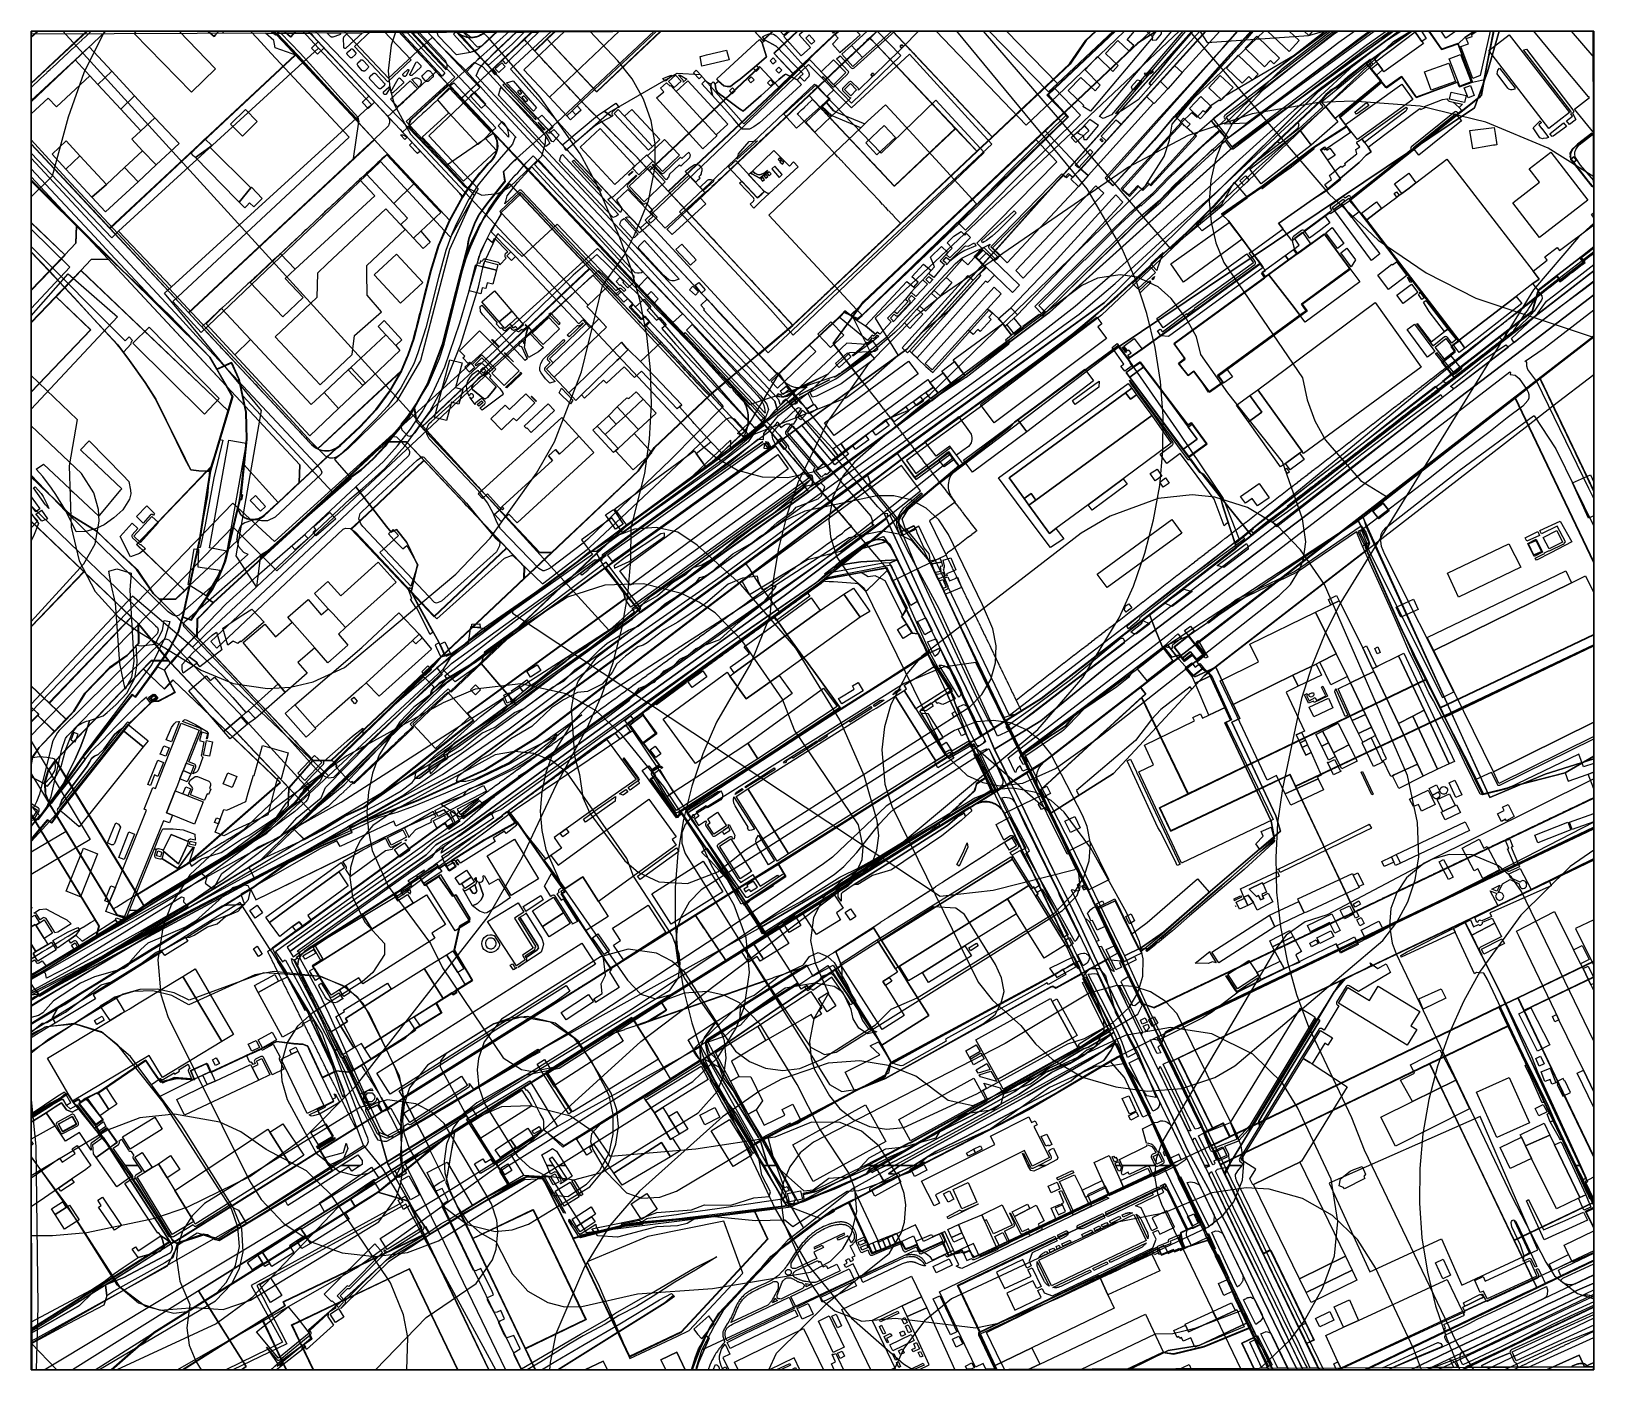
# Model space of a CAD drawing. Header units: metres. Extents: x 15747 to 16863, y 15840 to 16796.
import ezdxf

# ---------------------------------------------------------------- set-up
doc = ezdxf.new("R2010")
doc.units = ezdxf.units.M
for name, pattern in [('L00s01s', [3, 3, 0]), ('L00s06s', [10, 6, -1, 0.5, -1, 0.5, -1]), ('L00s26s', [3, 3, 0])]:
    doc.linetypes.add(name, pattern=pattern)
doc.layers.add('00 Рамка', color=7, linetype='Continuous')
for name, color, linetype, true_color in [('02 Озеленение', 7, 'Continuous', 0xe4efdb), ('03 Существующее использование', 7, 'Continuous', 0x808080), ('04 Земельные участки (ЕГРН)', 7, 'Continuous', 0x1f3fbf), ('05 Застройка', 7, 'Continuous', 0x8c8c8c), ('06 Дороги и железная дорога', 7, 'Continuous', 0xb4b4b4), ('07 ЗОУИТ и СЗЗ', 7, 'Continuous', 0x000000), ('08 Красные линии и ЛГР', 7, 'Continuous', 0xff0000), ('09 ППТ и ПМТ', 7, 'Continuous', 0x00d000), ('10 ГПЗУ', 7, 'Continuous', 0x7b7bf2), ('11 КРТ', 7, 'Continuous', 0x1f3fbf), ('12 ПЗЗ – территориальные зоны', 7, 'Continuous', 0x000000), ('13 Генплан – функциональные зоны', 7, 'Continuous', 0x000000), ('14 Граница территории', 7, 'Continuous', 0xff00ff)]:
    doc.layers.add(name, color=color, linetype=linetype, true_color=true_color)
doc.linetypes.add('L00s18b', pattern='A,10,[165,red_lns.shx,S=2,R=0,X=0,Y=-2.5],10', length=20)
doc.linetypes.add('L00s18t', pattern='A,10,[165,red_lns.shx,S=2,R=180,X=2.5,Y=2.5],10', length=20)
doc.linetypes.add('L01s18b', pattern='A,10,[165,red_lns.shx,S=2,R=0,X=0,Y=-2.5],10', length=20)
doc.linetypes.add('L01s18t', pattern='A,10,[165,red_lns.shx,S=2,R=180,X=2.5,Y=2.5],10', length=20)

msp = doc.modelspace()

# ---------------------------------------------------------------- linework, layer by layer
at = {"layer": '00 Рамка'}
msp.add_lwpolyline([(15747.1, 15839.6), (16863.1, 15839.6), (16863.1, 16795.6), (15747.1, 16795.6)], close=True, dxfattribs=at)
at = {"layer": '02 Озеленение', "true_color": 0xe4efdb}
for points in [[(16414.7, 16548.4), (16414.8, 16548.5), (16445.1, 16572), (16445.5, 16572.4), (16445.7, 16573), (16445.6, 16573.5), (16445.4, 16574.1), (16445, 16574.6), (16448.2, 16577.3), (16448.3, 16577.3), (16448.3, 16577.3), (16455.1, 16583.1), (16455.4, 16583.5), (16455.6, 16584.1), (16455.5, 16584.7), (16455.4, 16584.9), (16467.1, 16593.5), (16467.8, 16592.9), (16468.3, 16592.5), (16468.8, 16592.4), (16469.4, 16592.5), (16469.9, 16592.8), (16537.5, 16659.5), (16553.9, 16673.6), (16554, 16673.7), (16564.9, 16685), (16599.8, 16717.1), (16603.6, 16712), (16604.1, 16711.6), (16604.6, 16711.5), (16605.2, 16711.5), (16605.7, 16711.7), (16701.6, 16784.3), (16712.1, 16791.6), (16712.2, 16790.5), (16719.6, 16795.6), (16723.8, 16795.6), (16709, 16784.4), (16684.2, 16766.5), (16668, 16754.6), (16649.1, 16739.1), (16519.3, 16622), (16492.7, 16598.9), (16460.7, 16574), (16064.5, 16286.5), (16013.4, 16250.1), (15983.9, 16233.6), (15973.3, 16227.3), (15939.6, 16208.1), (15930.9, 16203.2), (15896.4, 16185.1), (15861.7, 16167.7), (15851.5, 16161.9), (15848, 16159.8), (15792.6, 16130.9), (15862.3, 16171.2), (15983.9, 16237.7), (15994.2, 16243.2), (16000.7, 16246.9), (16011.4, 16253), (16019.2, 16259.1), (16021.3, 16261.8), (16024.5, 16262.1), (16032.6, 16268.4), (16044.1, 16276.2), (16044.6, 16276.6), (16044.2, 16278.5), (16045.3, 16280.7), (16047.4, 16282.9), (16067.8, 16297.3), (16176.3, 16375.6), (16181.8, 16380.7), (16190.9, 16387.2), (16204.7, 16396.9), (16210.9, 16401.3), (16261.9, 16440.4), (16298.3, 16465.7), (16301.7, 16468.5), (16303.5, 16470.2), (16313.3, 16476.4), (16314.8, 16477.4), (16315.1, 16477.4), (16315.7, 16477.4), (16316.2, 16477.7), (16318.9, 16480), (16319.2, 16480.4), (16319.3, 16480.6), (16357.8, 16508.3), (16369, 16516.3), (16388.5, 16532), (16388.8, 16531.8), (16389.4, 16531.6), (16390, 16531.6), (16390.5, 16531.9), (16395.7, 16535.8), (16405.2, 16542.2), (16414.7, 16548.4)], [(15950.7, 16763.3), (15937.5, 16777.9), (15921.4, 16783.7), (15920.5, 16789), (15914.5, 16794.2), (15922.5, 16794.2), (15937.8, 16778.3), (15964.4, 16749.1), (15979.7, 16733), (15981, 16730.9), (15964.6, 16748.3)], [(15925.5, 16794.2), (15939.3, 16780), (15952.5, 16765.1), (15966.1, 16750), (15980.5, 16734.2), (15981, 16730.9), (15979.7, 16733), (15964.4, 16749.1), (15937.8, 16778.3), (15922.5, 16794.2)], [(15946.8, 16794.3), (15948.9, 16791.4), (15952.1, 16788), (15947.4, 16783.5), (15951.5, 16779.2), (15956.2, 16783.6), (15972.2, 16766.6), (15983.9, 16753.9), (15988.3, 16749.2), (15983.9, 16745.1), (15983.6, 16744.8), (15983.9, 16744.4), (15987.7, 16740.4), (15992.4, 16744.8), (16001.5, 16735.1), (16002.1, 16734.3), (16002.6, 16733.3), (16002.9, 16732.3), (16003, 16731.2), (16002.9, 16730.1), (16002.6, 16729), (16002.2, 16728.1), (16001.6, 16727.3), (15983.9, 16710.7), (15977.4, 16704.6), (15981, 16730.9), (15980.5, 16734.2), (15966.1, 16750), (15952.5, 16765.1), (15939.3, 16780), (15925.5, 16794.2)], [(15968.1, 16794.4), (15968.1, 16794.4), (15968.1, 16794.3), (15968.1, 16794.2), (15968.1, 16794.1), (15968.1, 16794), (15968, 16793.9), (15968, 16793.8), (15968, 16793.7), (15967.9, 16793.6), (15967.9, 16793.5), (15967.8, 16793.4), (15967.8, 16793.3), (15967.7, 16793.3), (15967.6, 16793.2), (15967.5, 16793.1), (15967.5, 16793.1), (15967.4, 16793), (15967.3, 16793), (15967.2, 16792.9), (15962.6, 16791.4), (15962.5, 16791.4), (15962.4, 16791.3), (15962.3, 16791.3), (15962.2, 16791.3), (15962.1, 16791.3), (15962, 16791.3), (15961.9, 16791.3), (15961.8, 16791.3), (15961.7, 16791.3), (15961.6, 16791.3), (15961.5, 16791.4), (15961.4, 16791.4), (15961.4, 16791.4), (15961.3, 16791.5), (15961.2, 16791.5), (15961.1, 16791.6), (15958.5, 16794.3)], [(15973.3, 16794.4), (15983.7, 16794.4), (15971.9, 16783.4), (15971.6, 16783.3), (15971.4, 16783.2), (15971.1, 16783.3), (15970.8, 16783.4), (15970.6, 16783.5), (15970.4, 16783.8), (15970.3, 16784), (15970.3, 16784.3), (15970.2, 16790.8), (15970.3, 16791.2), (15970.5, 16791.6), (15970.8, 16792), (15971.1, 16792.3)], [(16042.6, 16765.8), (16040.6, 16763.6), (16011.7, 16794.5), (16015.7, 16794.6), (16026.4, 16783.1)], [(16024.2, 16794.6), (16042.3, 16775.3), (16042.8, 16774.5), (16043.3, 16773.7), (16043.7, 16772.7), (16043.9, 16771.8), (16044, 16770.8), (16044, 16769.8), (16043.8, 16768.8), (16043.6, 16767.9), (16031.2, 16781.2), (16018.6, 16794.6)], [(16079.5, 16794.8), (16068.8, 16784.8), (16065.3, 16782.1), (16062.9, 16781), (16060.6, 16780.4), (16048.8, 16793.6), (16049.8, 16794.7)], [(16073.7, 16771.3), (16071.4, 16773.6), (16078.8, 16781.1), (16093.4, 16794.8), (16099.3, 16794.9), (16090.6, 16786.4)], [(16082.9, 16774.5), (16104.2, 16794.9), (16109.5, 16794.9), (16089.4, 16775.6), (16086, 16772.3), (16084.4, 16774.1), (16084, 16774.4), (16083.6, 16774.5), (16083.1, 16774.5)], [(16238.1, 16760), (16240, 16758.2), (16241.9, 16756.7), (16244.2, 16756), (16246.5, 16756.2), (16248, 16757.2), (16250.2, 16759), (16253.4, 16761.4), (16256.3, 16763.8), (16263.4, 16769.7), (16272.3, 16777.3), (16269.2, 16787.4), (16270.2, 16788.3), (16271.3, 16789.3), (16279.2, 16784.8), (16291.7, 16771.7), (16298.4, 16765.1), (16296.2, 16762.9), (16295.3, 16762), (16294.1, 16760.8), (16286.2, 16765), (16285.2, 16764.5), (16281.2, 16761.1), (16268.4, 16749.7), (16255.7, 16738.5), (16254.1, 16739.4), (16253, 16740.1), (16249.1, 16742.9), (16241.6, 16748.7), (16239.2, 16750.5), (16237.3, 16752.1), (16236.5, 16753.3), (16236, 16754.5), (16235.5, 16757.8), (16236.8, 16758.9)], [(16238.1, 16760), (16236.7, 16761.6), (16267.3, 16789.6), (16269.2, 16787.4), (16272.3, 16777.3), (16263.4, 16769.7), (16256.3, 16763.8), (16253.4, 16761.4), (16250.2, 16759), (16248, 16757.2), (16246.5, 16756.2), (16244.2, 16756), (16241.9, 16756.7), (16240, 16758.2)], [(16269.4, 16791.5), (16271.5, 16792.7), (16274.1, 16793.7), (16275.5, 16793.8), (16277.2, 16793.4), (16279.1, 16792.3), (16284, 16787.5), (16301.1, 16768.4), (16302.1, 16766.8), (16302.3, 16766.5), (16302.7, 16765), (16302.4, 16763.3), (16301.4, 16762), (16299.5, 16759.8), (16298.9, 16760.1), (16297.1, 16762), (16296.2, 16762.9), (16298.4, 16765.1), (16291.7, 16771.7), (16279.2, 16784.8), (16271.3, 16789.3)], [(16380.8, 16795.6), (16369.8, 16784.4), (16369.8, 16784.5), (16369.9, 16784.6), (16369.9, 16784.7), (16369.9, 16784.8), (16369.9, 16784.9), (16369.8, 16785), (16369.8, 16785), (16369.8, 16785.1), (16369.7, 16785.2), (16369.7, 16785.3), (16369.6, 16785.3), (16369.6, 16785.4), (16369.5, 16785.5), (16369.5, 16785.5), (16369.4, 16785.6), (16369.3, 16785.6), (16369.2, 16785.7), (16369.2, 16785.7), (16369.1, 16785.7), (16369, 16785.7), (16368.9, 16785.7), (16368.8, 16785.7), (16368.7, 16785.7), (16368.6, 16785.7), (16368.6, 16785.7), (16368.5, 16785.6), (16368.4, 16785.6), (16368.3, 16785.6), (16368.3, 16785.5), (16368.2, 16785.5), (16368.1, 16785.4), (16368.1, 16785.3), (16368, 16785.3), (16368, 16785.2), (16367.9, 16785.1), (16367.9, 16785), (16367.9, 16784.9), (16367.9, 16784.9), (16367.9, 16784.8), (16367.9, 16784.7), (16367.9, 16784.6), (16367.9, 16784.5), (16367.9, 16784.4), (16367.9, 16784.3), (16368, 16784.3), (16368, 16784.2), (16368.1, 16784.1), (16368.1, 16784.1), (16368.2, 16784), (16368.3, 16783.9), (16368.3, 16783.9), (16368.4, 16783.8), (16368.5, 16783.8), (16368.6, 16783.8), (16368.6, 16783.8), (16368.7, 16783.7), (16368.8, 16783.7), (16368.9, 16783.7), (16369, 16783.7), (16369.1, 16783.8), (16369.2, 16783.8), (16367.2, 16781.8), (16349.1, 16764.2), (16349.1, 16764.3), (16349.1, 16764.4), (16349.1, 16764.5), (16349.1, 16764.6), (16349.1, 16764.7), (16349.1, 16764.7), (16349, 16764.8), (16349, 16764.9), (16349, 16765), (16348.9, 16765), (16348.8, 16765.1), (16348.8, 16765.2), (16348.7, 16765.2), (16348.6, 16765.3), (16348.6, 16765.3), (16348.5, 16765.3), (16348.4, 16765.4), (16348.3, 16765.4), (16348.2, 16765.4), (16348.1, 16765.4), (16348.1, 16765.4), (16348, 16765.4), (16347.9, 16765.4), (16347.8, 16765.4), (16347.7, 16765.3), (16347.6, 16765.3), (16347.6, 16765.2), (16347.5, 16765.2), (16347.4, 16765.1), (16347.4, 16765.1), (16347.3, 16765), (16347.3, 16764.9), (16347.2, 16764.8), (16347.2, 16764.8), (16347.2, 16764.7), (16347.1, 16764.6), (16347.1, 16764.5), (16347.1, 16764.4), (16347.1, 16764.3), (16347.1, 16764.3), (16347.2, 16764.2), (16347.2, 16764.1), (16347.2, 16764), (16347.3, 16763.9), (16347.3, 16763.8), (16347.4, 16763.8), (16347.4, 16763.7), (16347.5, 16763.7), (16347.5, 16763.6), (16347.6, 16763.6), (16347.7, 16763.5), (16347.8, 16763.5), (16347.9, 16763.4), (16347.9, 16763.4), (16348, 16763.4), (16348.1, 16763.4), (16348.2, 16763.4), (16348.3, 16763.4), (16338.1, 16753.6), (16338.1, 16754), (16338, 16754.4), (16337.7, 16754.8), (16333.3, 16759.2), (16332.9, 16759.5), (16332.4, 16759.7), (16332, 16759.7), (16331.5, 16759.5), (16331.1, 16759.2), (16326.9, 16755), (16326.6, 16754.6), (16326.5, 16754), (16326.6, 16753.4), (16326.9, 16752.9), (16331.4, 16748.5), (16331.9, 16748.2), (16332.4, 16748), (16322.1, 16738), (16320.1, 16738.8), (16315.2, 16744.6), (16317.7, 16747), (16315.7, 16749.2), (16316.4, 16749.9), (16320.4, 16753.8), (16312.6, 16761.6), (16312.5, 16763.2), (16319.1, 16756.4), (16319.4, 16756.1), (16319.9, 16755.9), (16320.4, 16755.9), (16320.8, 16756.1), (16321.2, 16756.3), (16330.1, 16764.9), (16330.4, 16765.4), (16330.5, 16765.7), (16331.2, 16766.5), (16322.2, 16775.8), (16324.9, 16778.1), (16332.8, 16769.5), (16333.3, 16769.1), (16333.8, 16769), (16334.4, 16769.1), (16334.9, 16769.4), (16341.9, 16775.7), (16363.9, 16795.6), (16337, 16795.6), (16336.9, 16795.5), (16339.1, 16793), (16332.1, 16786.6), (16325, 16780.3), (16324.9, 16780.2), (16319.4, 16786.3), (16323.5, 16790.6), (16321.3, 16793.1), (16324.2, 16795.6)], [(16369.2, 16783.8), (16369.1, 16783.8), (16369, 16783.7), (16368.9, 16783.7), (16368.8, 16783.7), (16368.7, 16783.7), (16368.6, 16783.8), (16368.6, 16783.8), (16368.5, 16783.8), (16368.4, 16783.8), (16368.3, 16783.9), (16368.3, 16783.9), (16368.2, 16784), (16368.1, 16784.1), (16368.1, 16784.1), (16368, 16784.2), (16368, 16784.3), (16367.9, 16784.3), (16367.9, 16784.4), (16367.9, 16784.5), (16367.9, 16784.6), (16367.9, 16784.7), (16367.9, 16784.8), (16367.9, 16784.9), (16367.9, 16784.9), (16367.9, 16785), (16367.9, 16785.1), (16368, 16785.2), (16368, 16785.3), (16368.1, 16785.3), (16368.1, 16785.4), (16368.2, 16785.5), (16368.3, 16785.5), (16368.3, 16785.6), (16368.4, 16785.6), (16368.5, 16785.6), (16368.6, 16785.7), (16368.6, 16785.7), (16368.7, 16785.7), (16368.8, 16785.7), (16368.9, 16785.7), (16369, 16785.7), (16369.1, 16785.7), (16369.2, 16785.7), (16369.2, 16785.7), (16369.3, 16785.6), (16369.4, 16785.6), (16369.5, 16785.5), (16369.5, 16785.5), (16369.6, 16785.4), (16369.6, 16785.3), (16369.7, 16785.3), (16369.7, 16785.2), (16369.8, 16785.1), (16369.8, 16785), (16369.8, 16785), (16369.9, 16784.9), (16369.9, 16784.8), (16369.9, 16784.7), (16369.9, 16784.6), (16369.8, 16784.5), (16369.8, 16784.4)], [(16576.9, 16795.6), (16561.9, 16778.3), (16545.6, 16758.3), (16547, 16757), (16537.7, 16746.7), (16528.4, 16740.3), (16525.8, 16738.7), (16521.5, 16736.6), (16571.7, 16795.6)], [(16581.9, 16795.6), (16547, 16757), (16545.6, 16758.3), (16561.9, 16778.3), (16576.9, 16795.6)], [(16677.8, 16795.6), (16676.2, 16794.4), (16676.1, 16794.4), (16599.6, 16735.5), (16599.3, 16735.1), (16599.1, 16734.7), (16599, 16734.2), (16599.1, 16733.8), (16599.4, 16733.4), (16600, 16732.6), (16593.6, 16726.9), (16592, 16729), (16589.7, 16731.7), (16620.5, 16756), (16646.6, 16776), (16673.3, 16795.6)], [(16724.5, 16795.6), (16709, 16784.4), (16723.8, 16795.6)], [(16717.6, 16795.6), (16719.6, 16795.6), (16712.2, 16790.5), (16712.1, 16791.6)], [(15973.1, 16778.8), (15972.9, 16778.9), (15972.7, 16779.1), (15972.6, 16779.4), (15972.6, 16779.7), (15972.6, 16780), (15972.7, 16780.2), (15972.9, 16780.4), (15973.1, 16780.6), (15975.1, 16782.4), (15975.3, 16782.7), (15975.5, 16782.8), (15975.8, 16782.9), (15976.2, 16783), (15976.5, 16782.9), (15976.7, 16782.8), (15977, 16782.5), (15977.1, 16782.3), (15978.5, 16780.7), (15978.7, 16780.5), (15978.9, 16780.3), (15979, 16780), (15979, 16779.7), (15978.9, 16779.4), (15978.8, 16779.1), (15978.6, 16778.9), (15978.4, 16778.7), (15976.4, 16776.8), (15976.3, 16776.7), (15976, 16776.6), (15975.8, 16776.5), (15975.5, 16776.5), (15975.2, 16776.6), (15975, 16776.7), (15974.8, 16776.9), (15974.6, 16777.1)], [(15983.6, 16767.4), (15980.3, 16771), (15980.1, 16771.5), (15980, 16772.1), (15980.2, 16772.6), (15980.4, 16773.1), (15982.2, 16774.7), (15982.4, 16774.9), (15982.6, 16775.1), (15982.9, 16775.2), (15983.2, 16775.2), (15983.5, 16775.2), (15983.8, 16775), (15983.9, 16775), (15984, 16774.9), (15984.2, 16774.7), (15987.6, 16771.1), (15987.8, 16770.6), (15987.9, 16770.4), (15987.9, 16770.1), (15987.9, 16769.8), (15987.8, 16769.6), (15987.6, 16769.1), (15985.7, 16767.3), (15985.4, 16767.2), (15985.2, 16767.1), (15984.9, 16767), (15984.6, 16767), (15984.3, 16767.1), (15984.1, 16767.2), (15983.9, 16767.2), (15983.8, 16767.3)], [(16017.7, 16765.1), (16021.8, 16773.1), (16022, 16773.5), (16022.5, 16773.7), (16023, 16773.6), (16023.3, 16773.3), (16025.3, 16771.1), (16025.5, 16770.9), (16025.5, 16770.7), (16025.6, 16770.5), (16025.5, 16770.4), (16025.5, 16770.2), (16025.3, 16769.9), (16018.9, 16764), (16018.6, 16763.9), (16018.3, 16763.9), (16018, 16763.9), (16017.8, 16764.1), (16017.6, 16764.3), (16017.5, 16764.6), (16017.5, 16764.9)], [(16274.9, 16774.4), (16276.9, 16772.2), (16279.1, 16774.3), (16277.1, 16776.5)], [(16704.4, 16770.9), (16702.7, 16773), (16702.2, 16773.4), (16701.6, 16773.5), (16701.1, 16773.5), (16700.6, 16773.2), (16670.2, 16748.3), (16672.4, 16751.1), (16675.2, 16753.6), (16679.8, 16756.4), (16687.8, 16763.4), (16697.7, 16771.1), (16703.6, 16775.7), (16704.1, 16775.1), (16703.2, 16774.4), (16705.4, 16771.7)], [(16812.9, 16782.4), (16815, 16782.7), (16848.2, 16739.5), (16849, 16737.9), (16847.9, 16737), (16850.3, 16732.5), (16849.9, 16732.1), (16845.7, 16729), (16843.7, 16731.7), (16847.9, 16735), (16846.7, 16736.5), (16847, 16736.8), (16847.2, 16737.3), (16847.1, 16737.9), (16846.8, 16738.4)], [(15999.1, 16756.6), (15997.3, 16754.9), (15997, 16754.7), (15996.8, 16754.6), (15996.5, 16754.5), (15996.2, 16754.4), (15995.9, 16754.5), (15995.6, 16754.6), (15995.3, 16754.7), (15995.1, 16754.9), (15989.2, 16761.2), (15988.9, 16761.6), (15988.8, 16762.1), (15988.8, 16762.4), (15988.9, 16762.9), (15989, 16763.1), (15989.2, 16763.4), (15991.1, 16765.2), (15991.3, 16765.4), (15991.6, 16765.5), (15991.9, 16765.6), (15992.2, 16765.6), (15992.5, 16765.6), (15992.8, 16765.5), (15993, 16765.4), (15993.2, 16765.2), (15999.3, 16758.6), (15999.5, 16758.4), (15999.5, 16758.1), (15999.6, 16757.9), (15999.6, 16757.6), (15999.5, 16757.3), (15999.4, 16757), (15999.3, 16756.8)], [(16012.7, 16765.2), (16016, 16768.2), (16016.1, 16768.3), (16016.3, 16768.3), (16016.4, 16768.3), (16016.5, 16768.2), (16016.6, 16768.1), (16016.7, 16767.9), (16016.7, 16767.8), (16016.7, 16767.6), (16014.6, 16763.5), (16014.4, 16763.4), (16014.1, 16763.3), (16013.7, 16763.3), (16013.4, 16763.4), (16013.1, 16763.5), (16013, 16763.6), (16012.8, 16763.8), (16012.7, 16764.1), (16012.6, 16764.4), (16012.6, 16764.7), (16012.6, 16765)], [(16031.3, 16760.3), (16031, 16760), (16030.7, 16759.8), (16030.3, 16759.7), (16029.9, 16759.6), (16029.5, 16759.7), (16029.2, 16759.8), (16028.9, 16760), (16028.5, 16760.5), (16026.8, 16762.3), (16026.6, 16762.5), (16026.5, 16762.8), (16026.4, 16763), (16026.4, 16763.3), (16026.4, 16763.6), (16026.4, 16763.9), (16026.6, 16764.1), (16026.7, 16764.3), (16029.7, 16767.1), (16029.8, 16767.2), (16029.8, 16767.3), (16029.9, 16767.3), (16030, 16767.4), (16030.1, 16767.4), (16030.2, 16767.5), (16030.3, 16767.5), (16030.3, 16767.5), (16030.4, 16767.6), (16030.5, 16767.6), (16030.6, 16767.6), (16030.7, 16767.6), (16030.8, 16767.6), (16030.9, 16767.6), (16031, 16767.6), (16031.1, 16767.5), (16031.2, 16767.5), (16031.3, 16767.5), (16031.4, 16767.4), (16031.5, 16767.4), (16031.6, 16767.3), (16031.6, 16767.3), (16031.7, 16767.2), (16033.9, 16764.8), (16034.1, 16764.7), (16034.2, 16764.3), (16034.3, 16763.9), (16034.3, 16763.6), (16034.2, 16763.2), (16034.1, 16762.9), (16033.8, 16762.6), (16033.6, 16762.5)], [(16079.5, 16765.5), (16078.4, 16764.4), (16075.6, 16767.5), (16077.1, 16768.9), (16077.1, 16768.8), (16077.2, 16768.2), (16077.5, 16767.7)], [(16200.9, 16760.3), (16200.4, 16760.2), (16200, 16759.9), (16198.2, 16761.9), (16203.8, 16764), (16204.9, 16764), (16201.3, 16760.8), (16201, 16760.4)], [(16209.5, 16764.3), (16210.6, 16764.3), (16215.3, 16761.4), (16215, 16761.2), (16212.7, 16759.1), (16212.7, 16759.1), (16212.9, 16759.6), (16212.9, 16760), (16212.8, 16760.5), (16212.6, 16760.9)], [(16248.4, 16733.3), (16233.6, 16749.6), (16232.6, 16754.9), (16232.6, 16757), (16232.8, 16758), (16234.1, 16759.4), (16235.5, 16757.8), (16236, 16754.5), (16236.5, 16753.3), (16237.3, 16752.1), (16239.2, 16750.5), (16241.6, 16748.7), (16249.1, 16742.9), (16253, 16740.1), (16254.1, 16739.4), (16255.7, 16738.5), (16268.4, 16749.7), (16281.2, 16761.1), (16285.2, 16764.5), (16286.2, 16765), (16294.1, 16760.8), (16295, 16759.9), (16296.8, 16758), (16297.1, 16757.2), (16290.6, 16751.3), (16267.2, 16730.1), (16263.3, 16727.2), (16260.1, 16725.6), (16255, 16725.7)], [(16259.1, 16760.9), (16261.2, 16758.7), (16263.4, 16760.8), (16261.3, 16762.9)], [(16262.9, 16769), (16264.9, 16766.8), (16267.1, 16768.9), (16265.1, 16771.1)], [(16278.9, 16767.8), (16281, 16765.7), (16283.2, 16767.7), (16281.1, 16769.9)], [(16348.3, 16763.4), (16348.2, 16763.4), (16348.1, 16763.4), (16348, 16763.4), (16347.9, 16763.4), (16347.9, 16763.4), (16347.8, 16763.5), (16347.7, 16763.5), (16347.6, 16763.6), (16347.5, 16763.6), (16347.5, 16763.7), (16347.4, 16763.7), (16347.4, 16763.8), (16347.3, 16763.8), (16347.3, 16763.9), (16347.2, 16764), (16347.2, 16764.1), (16347.2, 16764.2), (16347.1, 16764.3), (16347.1, 16764.3), (16347.1, 16764.4), (16347.1, 16764.5), (16347.1, 16764.6), (16347.2, 16764.7), (16347.2, 16764.8), (16347.2, 16764.8), (16347.3, 16764.9), (16347.3, 16765), (16347.4, 16765.1), (16347.4, 16765.1), (16347.5, 16765.2), (16347.6, 16765.2), (16347.6, 16765.3), (16347.7, 16765.3), (16347.8, 16765.4), (16347.9, 16765.4), (16348, 16765.4), (16348.1, 16765.4), (16348.1, 16765.4), (16348.2, 16765.4), (16348.3, 16765.4), (16348.4, 16765.4), (16348.5, 16765.3), (16348.6, 16765.3), (16348.6, 16765.3), (16348.7, 16765.2), (16348.8, 16765.2), (16348.8, 16765.1), (16348.9, 16765), (16349, 16765), (16349, 16764.9), (16349, 16764.8), (16349.1, 16764.7), (16349.1, 16764.7), (16349.1, 16764.6), (16349.1, 16764.5), (16349.1, 16764.4), (16349.1, 16764.3), (16349.1, 16764.2)], [(16795.8, 16769.3), (16807, 16754.9), (16806.5, 16754.3), (16805.8, 16754), (16804.9, 16753.8), (16804, 16753.7), (16803.2, 16753.9), (16802.4, 16754.3), (16801.8, 16754.8), (16794.2, 16765.1), (16794.3, 16766.5), (16794.7, 16767.8)], [(15998.8, 16752.3), (16002.6, 16755.7), (16002.7, 16755.8), (16002.8, 16755.8), (16003, 16755.8), (16003.1, 16755.8), (16003.3, 16755.7), (16003.3, 16755.5), (16003.4, 16755.4), (16003.4, 16755.2), (16000.7, 16750.6), (16000.5, 16750.5), (16000.2, 16750.4), (15999.8, 16750.4), (15999.5, 16750.4), (15999.2, 16750.5), (15999.1, 16750.7), (15998.9, 16750.9), (15998.8, 16751.2), (15998.7, 16751.5), (15998.7, 16751.7), (15998.7, 16752)], [(16012.8, 16759.7), (16013, 16759.4), (16013, 16759.2), (16013, 16759), (16013, 16758.8), (16012.9, 16758.6), (16012.6, 16758.3), (16005.5, 16751.7), (16005.2, 16751.5), (16004.9, 16751.5), (16004.6, 16751.5), (16004.3, 16751.7), (16004.2, 16751.9), (16004.1, 16752.2), (16004.1, 16752.5), (16004.2, 16752.8), (16009.3, 16761.6), (16009.4, 16761.8), (16009.5, 16761.9), (16009.7, 16762.1), (16009.9, 16762.1), (16010.1, 16762.2), (16010.4, 16762.1), (16010.6, 16762), (16010.7, 16761.9)], [(16019, 16761), (16021.5, 16762.2), (16022.1, 16762.3), (16022.7, 16762.3), (16023.2, 16762.1), (16023.8, 16761.9), (16024.4, 16761.5), (16025, 16761), (16025.3, 16760.6), (16025.5, 16760.1), (16025.6, 16759.7), (16025.6, 16759.4), (16025.6, 16759), (16025.6, 16758.6), (16025.5, 16758.3), (16025.4, 16757.9), (16025.3, 16757.6), (16025.1, 16757.3), (16023.9, 16755.7)], [(16046.5, 16756.5), (16047.3, 16757.5), (16049, 16758.8), (16078.9, 16726.7), (16076.5, 16724.4), (16076.5, 16724.4), (16046.8, 16756.2)], [(16060.7, 16749.5), (16063.8, 16752.2), (16071.8, 16743.5), (16068.8, 16740.7)], [(16114.7, 16713.3), (16095, 16734.9), (16080.8, 16749.8), (16082, 16753.8), (16082.1, 16754.2), (16082.8, 16755.4), (16099, 16739.1), (16107.1, 16730.7), (16111.5, 16725.3), (16114.3, 16721.2), (16116.6, 16717.4), (16117.5, 16715.5)], [(16107.7, 16733.8), (16107.6, 16733.7), (16107.4, 16733.2), (16107.4, 16732.8), (16107.5, 16732.4), (16101.6, 16738.7), (16084, 16757.2), (16085.1, 16758.2)], [(16108.1, 16740.8), (16105.9, 16738.6), (16086.5, 16758.8), (16091.3, 16760.1)], [(16096.1, 16750.3), (16097.6, 16751.7), (16095.9, 16753.5), (16094.4, 16752.2)], [(16233.6, 16749.6), (16226.1, 16757.9), (16228.5, 16760.5), (16231.3, 16758.5), (16232.8, 16758), (16232.6, 16757), (16232.6, 16754.9)], [(16245.8, 16753.1), (16247.8, 16750.9), (16250, 16753), (16248, 16755.1)], [(16273, 16758.7), (16275.1, 16756.5), (16277.2, 16758.6), (16275.2, 16760.8)], [(16100.2, 16745.1), (16101.7, 16746.4), (16099, 16749.5), (16097.5, 16748.2)], [(16162.6, 16735.5), (16161.7, 16734.7), (16156.3, 16738.5), (16164.6, 16744.1), (16167, 16741), (16166.4, 16741.1), (16165.9, 16741), (16165.4, 16740.7), (16162.4, 16737.9), (16162.1, 16737.6), (16161.9, 16737.1), (16161.9, 16736.7), (16162.1, 16736.2), (16162.3, 16735.8)], [(16300.3, 16730.6), (16311.8, 16741.4), (16317.3, 16735.6), (16317.7, 16735.4), (16318.8, 16735), (16306.7, 16723.6)], [(16315.2, 16744.6), (16320.1, 16738.8), (16322.1, 16738), (16318.8, 16735), (16317.7, 16735.4), (16317.3, 16735.6), (16311.8, 16741.4)], [(16669.6, 16741.7), (16652.4, 16725.8), (16620.6, 16701.3), (16627.5, 16707.9), (16636.8, 16716.6), (16639.4, 16715.9), (16652, 16726.7), (16652.8, 16729), (16651.8, 16730.5), (16655.9, 16734.2), (16667.2, 16745), (16667.3, 16744.7), (16667.5, 16744.2)], [(16676.1, 16667.5), (16674.2, 16666.1), (16671.1, 16663.8), (16656.5, 16652.9), (16656.5, 16653), (16656.2, 16653.3), (16655.7, 16653.5), (16655.3, 16653.6), (16654.8, 16653.5), (16654.4, 16653.3), (16648.6, 16649), (16648.2, 16648.6), (16648, 16648.1), (16648, 16647.5), (16648.2, 16647), (16648.3, 16646.8), (16647.4, 16646.2), (16639.7, 16656.3), (16637.9, 16658.6), (16662.7, 16675.9), (16673.1, 16683), (16695.6, 16701.8), (16700.6, 16707), (16704.2, 16709.5), (16701.9, 16712.7), (16714.9, 16722.6), (16739, 16740.4), (16739.6, 16739.6), (16742.7, 16741), (16742.3, 16741.9), (16750.8, 16745.2), (16755.1, 16746.9), (16758.2, 16747.3), (16758.7, 16747.3), (16758.7, 16746.9), (16758.9, 16746.3), (16759.3, 16745.9), (16759.8, 16745.6), (16762.7, 16745), (16766.9, 16741.2), (16768.9, 16738.9), (16766.2, 16736.9), (16765.7, 16737.6), (16765.3, 16737.9), (16764.9, 16738.1), (16764.5, 16738.2), (16764, 16738.1), (16763.6, 16737.8), (16733.1, 16713.3), (16732.7, 16712.9), (16732.6, 16712.3), (16732.6, 16711.7), (16732.9, 16711.2), (16733, 16711), (16713.6, 16695.3), (16689.9, 16676.7), (16689.4, 16677.3), (16689.1, 16677.7), (16688.7, 16677.9), (16688.2, 16677.9), (16687.7, 16677.9), (16687.3, 16677.6), (16685.6, 16676.3), (16685.4, 16676.7), (16684.9, 16677), (16684.4, 16677.2), (16683.8, 16677.2), (16683.3, 16676.9), (16675.4, 16671), (16675, 16670.7), (16674.8, 16670.2), (16674.8, 16669.8), (16674.8, 16669.3), (16675.1, 16668.9)], [(16702.5, 16742.6), (16693.6, 16736.3), (16692.4, 16737.7), (16700.9, 16744.7)], [(16729.1, 16741.4), (16729.8, 16740.4), (16729, 16738.5), (16712.2, 16725.8), (16699.3, 16716.2), (16697.5, 16718.7)], [(16769.4, 16743.5), (16766.9, 16741.2), (16762.7, 16745)], [(16084.6, 16729.9), (16085.5, 16728.7), (16086.3, 16727.4), (16087, 16726), (16087.5, 16724.5), (16087.8, 16723), (16088, 16721.5), (16088.1, 16720), (16080.6, 16728.1), (16083.5, 16731)], [(16109.2, 16730.6), (16114.1, 16725.5), (16113.6, 16725)], [(16156.3, 16738.5), (16161.7, 16734.7), (16151.5, 16729.3), (16149.3, 16727.6), (16128.9, 16710.3), (16126.9, 16714.6), (16151.6, 16735.3)], [(16824.8, 16731.5), (16825.3, 16730.7), (16825.7, 16730.3), (16823.8, 16728.8), (16825.9, 16726), (16826, 16726.1), (16830.8, 16719.6), (16829.3, 16719.1), (16827.3, 16718.9), (16827.1, 16718.9), (16826.6, 16718.8), (16825.3, 16719.3), (16824.7, 16719.5), (16819.8, 16726.6)], [(16843.6, 16727.5), (16834.2, 16720.6), (16833.4, 16720.3), (16831.7, 16722.4), (16841.6, 16730.1)], [(16012.6, 16721.5), (16015.6, 16719.9), (16013.9, 16718.2), (16010.8, 16721.6), (16011.6, 16721.6)], [(16120.3, 16725.5), (16124.3, 16721.4), (16119.9, 16716.5), (16118.9, 16716.9), (16114.7, 16723.4), (16115.4, 16724.1), (16116, 16723.4), (16116.4, 16723.2), (16116.9, 16723), (16117.3, 16723), (16117.8, 16723.1), (16118.2, 16723.4)], [(16512.8, 16717.3), (16512.1, 16716.6), (16510.5, 16718.1), (16511, 16718.9)], [(16697.5, 16718.7), (16699.3, 16716.2), (16701.9, 16712.7), (16704.2, 16709.5), (16700.6, 16707), (16695.6, 16701.8), (16673.1, 16683), (16671, 16686), (16675.9, 16689.8), (16674.4, 16692.6), (16682.6, 16699.3), (16683.3, 16698.4), (16685.9, 16700.4), (16685.1, 16701.2), (16694, 16708.1), (16693.2, 16711.1), (16696, 16713.1), (16693.9, 16715.7), (16694.2, 16716.8), (16694.3, 16716.8), (16694.7, 16716.9), (16695.2, 16717.1)], [(16863, 16690.5), (16862.3, 16690), (16863, 16689.1), (16863, 16684.7), (16862.4, 16685), (16860.9, 16686.8), (16859.5, 16688.5), (16848.9, 16702), (16850.8, 16703.5), (16849, 16705.9), (16847.1, 16704.4), (16847.1, 16704.5), (16846.3, 16706.2), (16847.8, 16711.4), (16853, 16716), (16862, 16722.8), (16862.9, 16721.7)], [(16022.9, 16708.2), (16017.4, 16714.3), (16019.3, 16716.2), (16024.9, 16709.9)], [(16166.6, 16664.7), (16165.1, 16663.5), (16164, 16662.9), (16162.8, 16662.5), (16124.4, 16703.1), (16125.4, 16706), (16125.9, 16706.9), (16126.5, 16707.6), (16147, 16685.2), (16159.7, 16672.1)], [(16210.9, 16705.6), (16211.8, 16704.7), (16216.7, 16709.3), (16217.7, 16707.2), (16217.3, 16705.2), (16211, 16699.3), (16210, 16700), (16202.9, 16693.4), (16202.3, 16691.4), (16200.6, 16689.5), (16190.7, 16700.1), (16191.1, 16700.6), (16197, 16694.4), (16197.4, 16694.2), (16197.8, 16694), (16198.3, 16694), (16198.8, 16694.1), (16199.1, 16694.4)], [(16251.4, 16704.1), (16252.2, 16708.1), (16259.9, 16716.9), (16265.8, 16717.3)], [(16294.9, 16698.7), (16274.3, 16679.8), (16273.4, 16679.7), (16270.9, 16681.1), (16259.4, 16693.1), (16260.9, 16694.4), (16261.7, 16693.7), (16267.5, 16690.6), (16272, 16694.3), (16273.1, 16696), (16271, 16694.4), (16267.6, 16692.9), (16265.8, 16693.2), (16263.9, 16694.1), (16262.2, 16695.7), (16277.6, 16710.3), (16288.6, 16699.1), (16291.6, 16702.2)], [(16495.4, 16698.2), (16495.2, 16698), (16492.8, 16699.9), (16503.5, 16711), (16505.4, 16709.2)], [(16626, 16683.3), (16645.2, 16698.5), (16663.1, 16712.4), (16663.2, 16711.4), (16654.5, 16704.2), (16646.2, 16697.8), (16637.6, 16691.5), (16626.3, 16683)], [(16160.6, 16614.7), (16097.5, 16681.6), (16097.1, 16682), (16096.5, 16682.1), (16095.9, 16682), (16095.4, 16681.7), (16085.4, 16672.3), (16085.5, 16672.7), (16086.1, 16674.3), (16087, 16678.1), (16094.5, 16687.5), (16099.7, 16693.3), (16104.7, 16698.7), (16118.8, 16683.4), (16134.1, 16667.2), (16149.3, 16651.5), (16177.5, 16620.9), (16177.3, 16617.9), (16176.5, 16616.9), (16177.2, 16616.2), (16173.3, 16612.4), (16169.7, 16616.1), (16170.3, 16616.7), (16167.5, 16619.6), (16164.8, 16616.9), (16167.5, 16614), (16168, 16614.5), (16171.7, 16610.9), (16170.5, 16609.6), (16168.7, 16611.5), (16168.2, 16611.8), (16167.7, 16611.9), (16167.1, 16611.9), (16166.6, 16611.6), (16164.9, 16610.1)], [(16111.4, 16701.5), (16111.4, 16701.6), (16122.5, 16689.2), (16142.5, 16667.8), (16157.9, 16651.3), (16184, 16623.7), (16182.9, 16623), (16181.4, 16622.7), (16180.1, 16622.8), (16178.4, 16623.1), (16106.5, 16700.5), (16109.5, 16703.4)], [(16154.4, 16682), (16153.4, 16681), (16133.4, 16702.6), (16134.6, 16703.6), (16136.8, 16701.1), (16152, 16684.6), (16154.2, 16682.2)], [(16176.5, 16695.6), (16176.8, 16695.2), (16174, 16692.6), (16173.6, 16693)], [(16217.1, 16692.5), (16214.1, 16695.3), (16217.9, 16698.5), (16219.1, 16699.3), (16220.2, 16699.9), (16221.2, 16700.3), (16222.6, 16700.3), (16224.1, 16699.8), (16225.2, 16698.7), (16226, 16697.7), (16226.1, 16696.9), (16226.1, 16695.9), (16225.7, 16694.5), (16225.5, 16693.8), (16224.8, 16692.5), (16224, 16691.5), (16224.8, 16690.6), (16224.1, 16689.9), (16223.3, 16689.2), (16222.6, 16688.5), (16221.7, 16687.7)], [(16260.9, 16694.4), (16262.2, 16695.7), (16263.9, 16694.1), (16265.8, 16693.2), (16267.6, 16692.9), (16271, 16694.4), (16273.1, 16696), (16272, 16694.3), (16267.5, 16690.6), (16261.7, 16693.7)], [(16283.5, 16693.2), (16278.2, 16699.1), (16276, 16697.2), (16281.3, 16691.2)], [(16281.6, 16702.9), (16282.7, 16704), (16281.6, 16705.2), (16280.5, 16704)], [(16281.8, 16702.3), (16283.6, 16700.6), (16284.6, 16701.8), (16282.8, 16703.4)], [(16848.9, 16702), (16847.1, 16704.4), (16849, 16705.9), (16850.8, 16703.5)], [(16179.2, 16692.7), (16179.7, 16692.2), (16173.3, 16686.1), (16172.9, 16685.7), (16172.8, 16685.1), (16172.9, 16684.5), (16173.2, 16684), (16183.7, 16672.8), (16184.2, 16672.4), (16184.7, 16672.3), (16185.3, 16672.4), (16185.8, 16672.7), (16186, 16672.9), (16190.9, 16667.5), (16190.2, 16666.9), (16192.4, 16664.7), (16194.1, 16662.7), (16189.5, 16658.6), (16188, 16660.3), (16191.3, 16663.6), (16173.2, 16682.6), (16165.1, 16674.9), (16167.6, 16671.2), (16168.7, 16669.4), (16168.8, 16667.7), (16167.9, 16666), (16159, 16675.3), (16160.8, 16676.8), (16163, 16677.5)], [(16227.3, 16681.9), (16225, 16684.3), (16230.1, 16689.2), (16231.2, 16689.7), (16232.6, 16689.8), (16234.1, 16689.1), (16234.6, 16688.5)], [(16254.6, 16688.5), (16265.9, 16676.7), (16268.9, 16679.3), (16270.9, 16681.1), (16273.4, 16679.7), (16274.3, 16679.8), (16268.2, 16674.3), (16264.6, 16670.6), (16263.2, 16669.3), (16260.5, 16672.1), (16262.9, 16674.3), (16263.2, 16674.8), (16263.4, 16675.4), (16263.3, 16676), (16263, 16676.5), (16253, 16687)], [(16269.4, 16688.5), (16270.8, 16689.7), (16269.6, 16691.1), (16268.2, 16689.9)], [(16270.6, 16692), (16271.8, 16690.6), (16273.3, 16691.9), (16272.1, 16693.3)], [(16272.8, 16693.9), (16274.1, 16692.4), (16275.5, 16693.7), (16274.1, 16695.2)], [(16229, 16672.2), (16204.8, 16650.4), (16201.2, 16654.1), (16201.7, 16654.6), (16224.9, 16676.7)], [(16188.4, 16657.6), (16183.9, 16653.6), (16181.5, 16651.5), (16171.6, 16662.5), (16173, 16662.9), (16174.5, 16662.7), (16175.4, 16662.3), (16182.4, 16655.2), (16186.8, 16659.2)], [(16426.5, 16644.4), (16425.8, 16645.8), (16442.6, 16661.1), (16449.1, 16667.2), (16450.5, 16665.9), (16438.1, 16653.3), (16433.5, 16649.1), (16429.5, 16646.1), (16427.8, 16645.1)], [(16656.5, 16652.9), (16671.1, 16663.8), (16674.7, 16658.7), (16668.3, 16653.8), (16660, 16647.8)], [(16180.7, 16650.7), (16179.3, 16649.4), (16178, 16648.2), (16176.4, 16647.7), (16167.6, 16657.4), (16168, 16659.2), (16168.6, 16660.6), (16170.5, 16661.9)], [(16671.8, 16651.7), (16676.4, 16655.3), (16684.6, 16643.9), (16680.1, 16640.5)], [(15818.4, 16572.4), (15813, 16566.4), (15812.7, 16566.8), (15808.4, 16571.8), (15800, 16581.2), (15775.7, 16607.5), (15747.1, 16637.7), (15747.1, 16641.9), (15814.2, 16574.4), (15817.1, 16577.4), (15819.5, 16574.7), (15818.7, 16573.9), (15818.4, 16573.5), (15818.3, 16573.1), (15818.3, 16572.6)], [(16069.3, 16631.1), (16068.1, 16631.5), (16067.5, 16629.6), (16065.8, 16630), (16066.8, 16634.2), (16070.6, 16643.1), (16073, 16647.8), (16076.6, 16644.6), (16078, 16647.8), (16087.6, 16638.1), (16085.7, 16636.3), (16085.4, 16635.8), (16085.3, 16635.2), (16085.4, 16634.6), (16085.7, 16634.1), (16086.3, 16633.5), (16081.9, 16628.8), (16081.9, 16628.9), (16081.8, 16629.4), (16081.6, 16629.8), (16081.2, 16630.1), (16080.8, 16630.3), (16071.3, 16632.8), (16070.9, 16632.8), (16070.4, 16632.7), (16070, 16632.5), (16069.7, 16632.1), (16069.5, 16631.7)], [(16202.8, 16617.7), (16199, 16621.2), (16180.7, 16640.8), (16181.4, 16642.3), (16183.7, 16644.6), (16185.1, 16646.1), (16209.8, 16618.6), (16206.4, 16617.3), (16204.6, 16617.3)], [(16400.7, 16634.1), (16402.3, 16632.7), (16402.7, 16632.4), (16403.3, 16632.3), (16403.8, 16632.4), (16404.3, 16632.7), (16413.7, 16641.8), (16413.7, 16641.8), (16414.3, 16642.4), (16414.3, 16642.4), (16416.2, 16642), (16420.9, 16644.4), (16421.9, 16642.3), (16413.9, 16638.9), (16410, 16636.7), (16403.3, 16631.4), (16400.8, 16628.7), (16400.9, 16629), (16400.8, 16629.4), (16400.6, 16629.9), (16400.3, 16630.2), (16398.5, 16631.7)], [(16432.1, 16643.4), (16431.3, 16642.6), (16431, 16642.2), (16430.9, 16641.7), (16430.9, 16641.3), (16431, 16640.8), (16431.3, 16640.4), (16438, 16634), (16436.4, 16632.3), (16428.2, 16640.3), (16427.8, 16640.6), (16427.4, 16640.8), (16426.9, 16640.7), (16426.4, 16640.6), (16426.1, 16640.3), (16421, 16635.2), (16420.7, 16634.7), (16420.6, 16634.1), (16420.7, 16633.7), (16416, 16628.7), (16412, 16632.6), (16411.8, 16633.6), (16416, 16635.6)], [(16689.8, 16627.4), (16682.4, 16637.4), (16686.8, 16640.7), (16692.9, 16632.2)], [(16325.8, 16551.9), (16347.2, 16568.4), (16358.2, 16577.3), (16407.2, 16629.6), (16411.8, 16633.6), (16412, 16632.6), (16402.6, 16621.9), (16400.7, 16619.8), (16397, 16616.2), (16379.4, 16596.9), (16370.9, 16587.2), (16369, 16585.1), (16364, 16580.3), (16349.4, 16567.9), (16347.3, 16566.2), (16346.8, 16566.4), (16346.2, 16566.4), (16345.7, 16566.1)], [(16551, 16624.6), (16550.3, 16625.3), (16550.3, 16625.5), (16546.7, 16629.4), (16555.6, 16637.5), (16551.6, 16626.7)], [(16573.7, 16592.4), (16625.1, 16629.7), (16627, 16626.9), (16559.5, 16577.5), (16554, 16578.1)], [(16616.9, 16637.2), (16618.5, 16638.3), (16625.1, 16629.7), (16573.7, 16592.4), (16572.8, 16593.6), (16578.1, 16597.6), (16578.1, 16598.1), (16621, 16628.9), (16621.3, 16629.2), (16621.5, 16629.6), (16621.6, 16630.1), (16621.5, 16630.6), (16621.3, 16631)], [(16804.3, 16576.1), (16820.2, 16590.8), (16823.2, 16594.1), (16829.4, 16602.9), (16834.3, 16606.5), (16863.1, 16628.9), (16863.1, 16616.5), (16856.1, 16611), (16839.9, 16599.1), (16813.4, 16578.9), (16806.2, 16573)], [(16187.3, 16619.9), (16212.2, 16593.8), (16205.2, 16587.2), (16191.7, 16601.2), (16194.9, 16604.4), (16190, 16609.7), (16186.8, 16606.5), (16181.5, 16612.4), (16181.6, 16613.9), (16186.6, 16619.1)], [(16370.9, 16587.2), (16379.4, 16596.9), (16397, 16616.2), (16400.7, 16619.8), (16404.7, 16616), (16396.2, 16606.5), (16392, 16610.4), (16390.1, 16608.3), (16394.3, 16604.5), (16385.8, 16595.6), (16381.8, 16599.2), (16379.8, 16597), (16383.9, 16593.4), (16374.6, 16583.3)], [(16386.1, 16618.2), (16388.3, 16620.5), (16390.7, 16618.5), (16391.1, 16618.2), (16388.6, 16615.6), (16388.6, 16615.7), (16388.3, 16616.1)], [(16538.2, 16610.2), (16538.5, 16610.4), (16545.9, 16617.2), (16546.9, 16616.1), (16539.3, 16609)], [(16547.4, 16618.7), (16549.4, 16620.5), (16548.5, 16618.1), (16547.9, 16618.2)], [(16732.1, 16616.1), (16730, 16619.7), (16730.5, 16620), (16733.3, 16616.3), (16733.2, 16616.4), (16732.6, 16616.3)], [(16375.8, 16606.9), (16377.9, 16605), (16378.4, 16604.7), (16378.5, 16604.7), (16374.5, 16600.4), (16362.8, 16588.1), (16362.7, 16588.6), (16362.4, 16589), (16360.9, 16590.6), (16363.5, 16593.4), (16364.3, 16592.6), (16364.8, 16592.3), (16365.4, 16592.2), (16366, 16592.3), (16366.5, 16592.6), (16374.6, 16601.4), (16374.9, 16601.9), (16375, 16602.5), (16374.9, 16603.1), (16374.5, 16603.6), (16373.6, 16604.4)], [(16738, 16607.6), (16738.3, 16607.8), (16738.6, 16608.2), (16738.8, 16608.6), (16738.9, 16609), (16738.9, 16609.1), (16741.9, 16605.1), (16740.3, 16603.9)], [(16823.8, 16609.2), (16826, 16606.6), (16826.4, 16604.8), (16825.8, 16603.4), (16820.5, 16595.6), (16816.8, 16591.4), (16810.6, 16585.4), (16801.8, 16577.4), (16799.5, 16580.4), (16819.6, 16595.9), (16823.5, 16609.1)], [(16100.2, 16585.5), (16100.2, 16585.5), (16100.3, 16586), (16100.2, 16586), (16101.9, 16584.5), (16100.3, 16579.1), (16099.2, 16572.4), (16098.6, 16573.8), (16097.2, 16574.4), (16095.7, 16573.8), (16095.1, 16572.4), (16095.7, 16570.9), (16097.2, 16570.3), (16101.4, 16561.7), (16099.8, 16560.5), (16077.5, 16584.4), (16069.7, 16593), (16068, 16595.4), (16067.7, 16599), (16069, 16600), (16080, 16587.3), (16079.1, 16586.5), (16082.2, 16583.2), (16082.9, 16583.9), (16084.2, 16582.4), (16084.7, 16582), (16085.3, 16581.8), (16085.8, 16581.9), (16086.3, 16582.2), (16088.9, 16584.4), (16090.5, 16582.6), (16091, 16582.2), (16091.5, 16582.1), (16092.1, 16582.1), (16092.6, 16582.4), (16093, 16582.7), (16093.9, 16581.6), (16094.3, 16581.3), (16094.9, 16581.1), (16095.5, 16581.2), (16096, 16581.5), (16097.6, 16582.8), (16098.3, 16582), (16101, 16584.7)], [(16759, 16582.9), (16756.6, 16581), (16745.6, 16595.4), (16741.5, 16602), (16743.3, 16603.3)], [(16112.2, 16570.4), (16112.9, 16569.7), (16109.5, 16566.6), (16102.3, 16562.6), (16099.5, 16569.8), (16100.7, 16579), (16102.3, 16584.1), (16104.5, 16581.6), (16102.9, 16580.2), (16103.6, 16579.5), (16103.6, 16579.3), (16103.9, 16578.9), (16111.6, 16570.8), (16112, 16570.4)], [(16124.2, 16585.8), (16116.9, 16593.5), (16117.9, 16594.5), (16124.7, 16587.4)], [(16141, 16587.3), (16141.4, 16586.9), (16131.3, 16577.2), (16130, 16578.6), (16137.2, 16585.5), (16137.5, 16585.3), (16137.9, 16585.2), (16138.4, 16585.1), (16138.8, 16585.3), (16139.2, 16585.5)], [(16219.3, 16586.1), (16265.9, 16535.4), (16268.7, 16531.9), (16270.1, 16529), (16270.9, 16526.5), (16271.4, 16522.9), (16215.1, 16582.1)], [(16573.7, 16592.4), (16554, 16578.1), (16551.6, 16581.5), (16553.4, 16582.8), (16555, 16580.8), (16572.5, 16594), (16572.8, 16593.6)], [(16761.7, 16572.9), (16758.6, 16576.9), (16758.2, 16577.3), (16757.6, 16577.5), (16757, 16577.4), (16756.5, 16577.2), (16748.9, 16571.2), (16748.6, 16570.9), (16748.5, 16570.8), (16736.7, 16586.7), (16737, 16586.9), (16746.9, 16573.8), (16756.6, 16581), (16759, 16582.9), (16764.9, 16575.3), (16761.9, 16573.1)], [(16081.2, 16569.9), (16075.9, 16575.2), (16076.6, 16575.4), (16081.4, 16570.4)], [(16119.5, 16547.3), (16119.5, 16547.3), (16121.4, 16545.3), (16117.5, 16544.1), (16114.4, 16547.3), (16111.4, 16551.5), (16110.4, 16553.2), (16110.4, 16555.4), (16111.1, 16558.2), (16112.8, 16561.3), (16127.2, 16575.3), (16128.2, 16574.3), (16116.2, 16562.8), (16115.9, 16562.4), (16115.8, 16561.9), (16115.7, 16561.5), (16115.9, 16561), (16116.1, 16560.6), (16117.8, 16558.9), (16114.1, 16555.3), (16113.8, 16554.8), (16113.6, 16554.2), (16113.7, 16553.7), (16114, 16553.2), (16119.5, 16547.3)], [(16248.5, 16538.9), (16248.9, 16539.3), (16247, 16541.4), (16246.5, 16541), (16246.2, 16541.4), (16212.2, 16578.7), (16214.2, 16580.5), (16271.1, 16520.1), (16268.5, 16517.5)], [(16351.2, 16578.3), (16351.5, 16578.6), (16352.4, 16577.9), (16352.5, 16577.9), (16348.9, 16574.7), (16334, 16563.4), (16334, 16563.5), (16333.7, 16564), (16333.6, 16564.1), (16341.7, 16571), (16343.7, 16573.4), (16344, 16573.3), (16344.6, 16573.2), (16345.1, 16573.4), (16345.6, 16573.7), (16348, 16576.5), (16348.4, 16576.4), (16348.9, 16576.3), (16349.5, 16576.5), (16349.9, 16576.8)], [(16531.8, 16562.2), (16530.4, 16564.2), (16530.4, 16564.3), (16532.4, 16565.7), (16532.7, 16566), (16531.1, 16567.9), (16530.3, 16567.3), (16527.5, 16570.7), (16534.9, 16576.2), (16540.5, 16568.5), (16538.2, 16566.9), (16535.1, 16564.6)], [(16768.7, 16556.6), (16795.6, 16577.4), (16798.5, 16574.1), (16782.7, 16563.4), (16758.2, 16543.7), (16755.1, 16545.6), (16761.2, 16550.9), (16761.6, 16551.1), (16761.7, 16551), (16762, 16550.7), (16762.5, 16550.5), (16762.9, 16550.5), (16763.4, 16550.6), (16763.8, 16550.8), (16768.5, 16554.5), (16768.9, 16555), (16769, 16555.5), (16769, 16556.1)], [(16064.8, 16556.7), (16064.1, 16557.5), (16069, 16562.3), (16076.8, 16554.3), (16075, 16552.5), (16071.4, 16556.4), (16070, 16557.9), (16068.1, 16558.5), (16066.9, 16558.1)], [(16085, 16566), (16085.3, 16566), (16091.5, 16559.4)], [(16526.4, 16569.9), (16526.7, 16570.1), (16529.4, 16566.6), (16529, 16566.2)], [(16755.1, 16560.8), (16754.9, 16560.3), (16755, 16559.7), (16755.2, 16559.2), (16761.6, 16551.1), (16761.2, 16550.9), (16753.2, 16561.5), (16750.2, 16565.4), (16750.5, 16565.6), (16750.9, 16566), (16750.9, 16566.1)], [(16801.9, 16569.8), (16763.9, 16540.7), (16763, 16540.5), (16762.5, 16540.6), (16761.2, 16541.6), (16760.7, 16541.8), (16785, 16561.3), (16800.4, 16571.7)], [(16073, 16552.2), (16075.5, 16549.6), (16074.5, 16548.3), (16081.7, 16540.5), (16083.9, 16537.2), (16084.1, 16536.5), (16083.4, 16535.6), (16069.3, 16524.9), (16067.9, 16526.2), (16067.6, 16526.5), (16067.7, 16526.5), (16070.9, 16529.2), (16071.2, 16529.5), (16071.4, 16530), (16071.5, 16530.4), (16071.3, 16530.9), (16071.1, 16531.3), (16070, 16532.7), (16069.5, 16533), (16069, 16533.2), (16068.4, 16533.1), (16067.9, 16532.9), (16064.7, 16530.2), (16064.4, 16529.9), (16064.2, 16529.4), (16064.2, 16529), (16060.6, 16533.8), (16060.4, 16534.1), (16060.5, 16534), (16060.6, 16533.9), (16060.7, 16533.8), (16060.9, 16533.7), (16061, 16533.7), (16061.1, 16533.6), (16061.2, 16533.6), (16061.4, 16533.6), (16061.5, 16533.6), (16061.6, 16533.6), (16061.8, 16533.6), (16061.9, 16533.6), (16062, 16533.7), (16062.1, 16533.7), (16062.3, 16533.8), (16062.4, 16533.8), (16062.5, 16533.9), (16062.6, 16534), (16062.7, 16534.1), (16062.8, 16534.2), (16062.8, 16534.3), (16062.9, 16534.4), (16062.9, 16534.6), (16063, 16534.7), (16063, 16534.8), (16063, 16535), (16063, 16535.1), (16063, 16535.2), (16063, 16535.3), (16063, 16535.5), (16062.9, 16535.6), (16062.9, 16535.7), (16062.8, 16535.8), (16062.8, 16535.9), (16062.7, 16536), (16062.6, 16536.1), (16062.5, 16536.2), (16062.4, 16536.3), (16062.3, 16536.4), (16062.2, 16536.4), (16062.1, 16536.5), (16061.9, 16536.5), (16061.8, 16536.6), (16061.7, 16536.6), (16061.6, 16536.6), (16061.4, 16536.6), (16061.3, 16536.6), (16061.2, 16536.5), (16061.1, 16536.5), (16060.9, 16536.5), (16060.8, 16536.4), (16060.7, 16536.3), (16060.6, 16536.3), (16060.5, 16536.2), (16060.4, 16536.1), (16060.3, 16536), (16060.3, 16535.9), (16060.2, 16535.8), (16060.1, 16535.6), (16060.1, 16535.5), (16060.1, 16535.4), (16060, 16535.3), (16060, 16535.1), (16060, 16535), (16060, 16534.9), (16058.7, 16537.8), (16058.2, 16540.1), (16058, 16542.6), (16059, 16545.6), (16060.3, 16548.1), (16062.4, 16550.7), (16066.4, 16553.5), (16066.4, 16553.3), (16066.5, 16552.9), (16066.8, 16552.5), (16068.9, 16550.3), (16069.4, 16550), (16069.9, 16549.9), (16068.8, 16549.2), (16066.9, 16548), (16063, 16543.8), (16061.9, 16541.6), (16061.8, 16540.7), (16062.2, 16539.6), (16070.1, 16533.3), (16071.4, 16533.1), (16073, 16534), (16076.9, 16538.6), (16079.1, 16541.5), (16070.7, 16550.1), (16071.1, 16550.3), (16073, 16552.1)], [(16096.8, 16552.1), (16097.4, 16551), (16086.8, 16540.9), (16085.8, 16541.1), (16096.3, 16551.1), (16096, 16551.4), (16096.7, 16552)], [(16282.1, 16536.2), (16283, 16535.2), (16283.4, 16534.8), (16284, 16534.6), (16284.6, 16534.7), (16285.1, 16535), (16285.4, 16535.2), (16286, 16535.1), (16293.7, 16540.4), (16307.3, 16546.6), (16316.5, 16550.8), (16294.3, 16539.6), (16291.3, 16537.2), (16289.9, 16536.3), (16287, 16534.7), (16285.8, 16534.5), (16284.6, 16534.3), (16283.7, 16534.3), (16283, 16534.3), (16281.7, 16534.4), (16280.8, 16534.5), (16279.7, 16534.8), (16280.4, 16536.8)], [(16320.8, 16548.4), (16324.6, 16551.1), (16321.1, 16548.6)], [(16070.7, 16550.1), (16079.1, 16541.5), (16076.9, 16538.6), (16073, 16534), (16071.4, 16533.1), (16070.1, 16533.3), (16062.2, 16539.6), (16061.8, 16540.7), (16061.9, 16541.6), (16063, 16543.8), (16066.9, 16548), (16068.8, 16549.2), (16069.9, 16549.9), (16070, 16549.9), (16070.6, 16550)], [(16125.9, 16540.6), (16129.9, 16536.4), (16133.9, 16532), (16132.4, 16529.4), (16124.3, 16537.4), (16124.6, 16538.2)], [(16301.9, 16538.6), (16301.5, 16538.6), (16301.1, 16538.4), (16295.6, 16535.6), (16296.5, 16536.3), (16317.2, 16546.6), (16302.6, 16539.2), (16302.1, 16538.9)], [(16509.8, 16545.6), (16509.7, 16541.4), (16492.8, 16529), (16491.5, 16530.6), (16490.8, 16531.9), (16506.7, 16543.6)], [(16534.4, 16541.5), (16534.4, 16541.5), (16532.6, 16543.9), (16531.5, 16546.3), (16568.5, 16496), (16568.5, 16496), (16568.5, 16495.9), (16572.8, 16490.2), (16573.2, 16489.8), (16573.8, 16489.6), (16574.3, 16489.6), (16574.9, 16489.9), (16575.2, 16490.1), (16581.8, 16481), (16584.1, 16479.4), (16597.2, 16463.2), (16596.8, 16461.3), (16602, 16444.6), (16600.2, 16443.2), (16599.2, 16442.4), (16592.1, 16461.4), (16588.6, 16466), (16575.1, 16484.2), (16567.7, 16494.1), (16558.1, 16486.8), (16553.4, 16493.6), (16562.1, 16500), (16562.5, 16500.5), (16562.7, 16501), (16562.7, 16501.6), (16562.4, 16502.1), (16548.6, 16522), (16548.6, 16522), (16548.6, 16522.1), (16537.8, 16536.8), (16534.5, 16541.5)], [(16666.1, 16476.8), (16689.2, 16494.3), (16714.2, 16514.1), (16742.1, 16535.8), (16750, 16542.1), (16752.7, 16538.2), (16731.9, 16522.8), (16713.4, 16508.8), (16671.2, 16475.6), (16663.6, 16470.1), (16653.6, 16462.4), (16630.1, 16445.3), (16619.9, 16437.2), (16618.1, 16439.4), (16655.5, 16468.5)], [(16104.3, 16534.7), (16104.5, 16534.9), (16107.9, 16531.4), (16107.7, 16531.2)], [(16292.2, 16533.3), (16292.1, 16532.8), (16292.3, 16532.3), (16292.6, 16531.8), (16294.5, 16530.1), (16292.7, 16529.3), (16289.3, 16529), (16288.9, 16530.8), (16291.1, 16532.5)], [(16636.7, 16441.7), (16633.9, 16445.2), (16644.3, 16452.5), (16671.4, 16472.8), (16697.5, 16493.7), (16730.3, 16518.8), (16753.9, 16536.1), (16754.8, 16534.3), (16754.7, 16533.6), (16718.6, 16505.6), (16684.1, 16478.4)], [(16293.8, 16518.5), (16291.4, 16514.8), (16291.4, 16514.8), (16290.9, 16515), (16290.4, 16514.9), (16289.9, 16514.7), (16289.5, 16514.4), (16286.1, 16509.8), (16285.9, 16509.4), (16285.8, 16508.9), (16285.9, 16508.4), (16286.2, 16507.9), (16307, 16483.7), (16306.3, 16483.1), (16306, 16482.8), (16305.8, 16482.3), (16305.8, 16481.9), (16305.9, 16481.4), (16306.1, 16481), (16310.3, 16476), (16310.8, 16475.7), (16311.3, 16475.5), (16311.9, 16475.6), (16312.4, 16475.9), (16313.1, 16476.5), (16313.3, 16476.4), (16303.5, 16470.2), (16304.2, 16470.9), (16304.8, 16471.7), (16305, 16472.2), (16305.3, 16474.2), (16305.2, 16476.3), (16304.8, 16477.8), (16304.4, 16478.5), (16303.8, 16478.7), (16303.1, 16478.6), (16299.8, 16482.9), (16288.2, 16497.9), (16288.3, 16498), (16288.3, 16498.5), (16288.2, 16499), (16288, 16499.4), (16284.3, 16504.2), (16283.9, 16504.6), (16283.5, 16504.8), (16283, 16504.8), (16282.6, 16504.7), (16282.2, 16504.5), (16280.2, 16503), (16279.8, 16502.6), (16279.6, 16502), (16279.7, 16501.4), (16279.7, 16501.3), (16278.8, 16500.6), (16276.9, 16504.3), (16276.3, 16507.1), (16276.5, 16508.6), (16279.4, 16512.3), (16284.1, 16516.9), (16294, 16526.1), (16295.1, 16526.8), (16297, 16526.2), (16297, 16526.2), (16296.7, 16525.8), (16293.3, 16520.6), (16293.1, 16520.1), (16293.1, 16519.6), (16293.3, 16519.1), (16293.6, 16518.7)], [(16409.5, 16520.3), (16418.4, 16507.7), (16418.9, 16505.4), (16418.9, 16503.9), (16418.8, 16502.8), (16418.5, 16501.7), (16418, 16500.9), (16417.5, 16500.1), (16416.5, 16499.1), (16412.5, 16496.1), (16408.1, 16492.7), (16403.2, 16499.3), (16393.4, 16492), (16385.4, 16502.6), (16400, 16513.2), (16408.8, 16519.7)], [(15796.2, 16450), (15811.2, 16468.1), (15811.9, 16468.8), (15794.1, 16485.5), (15793.1, 16486.4), (15792.7, 16486.8), (15788.7, 16490.6), (15788.3, 16491), (15782.4, 16496.5), (15788.5, 16503.1), (15812.5, 16478.5), (15816.8, 16473.9), (15818, 16467.8), (15818.2, 16465.2), (15817.3, 16461.3), (15812.5, 16453.8), (15806, 16448), (15799.1, 16443), (15793.5, 16440.3), (15786.1, 16438.3), (15779.2, 16438), (15771.7, 16453.6), (15764.7, 16464.7), (15761.7, 16469.3), (15755.4, 16477.6), (15750.6, 16482.7), (15755.8, 16486.4), (15770.7, 16472.5), (15771, 16472.2), (15775.1, 16468.3), (15775.5, 16467.9), (15776.8, 16466.7), (15795.5, 16449.2)], [(15866.8, 16426.9), (15867.3, 16431.6), (15867.4, 16432.1), (15873.3, 16463.9), (15874.8, 16481.9), (15881.9, 16503.9), (15883.9, 16503.5), (15877.6, 16476.5), (15871.4, 16443), (15867.7, 16426.8)], [(16176.6, 16436.3), (16201.1, 16454.3), (16269.6, 16502.5), (16269.7, 16502.5)], [(16274.7, 16498.2), (16271.8, 16502.3), (16271.5, 16502.6), (16271.5, 16502.6), (16272.5, 16502.4), (16273.2, 16502), (16274.3, 16500.7), (16275.4, 16498.4)], [(16406.3, 16489.7), (16399.1, 16484.5), (16395.1, 16489.7), (16402.2, 16495.4)], [(16645.9, 16480.9), (16644.3, 16479.8), (16642.4, 16482.5), (16643.6, 16483.4), (16645, 16481.5), (16645.4, 16481.1)], [(16090.9, 16315.7), (16091.1, 16315.8), (16099.4, 16322.7), (16105, 16327.1), (16105.4, 16327.6), (16105.4, 16327.7), (16109.7, 16331.1), (16132.5, 16348.4), (16170.4, 16374.7), (16172.5, 16375.9), (16175.8, 16377.8), (16178.4, 16379.9), (16183.4, 16386.2), (16189.5, 16391.9), (16198.4, 16398.1), (16202.6, 16400.8), (16207.3, 16403.9), (16218.6, 16411.7), (16295.9, 16467.8), (16301.4, 16472.7), (16302.6, 16474), (16302.7, 16474.6), (16303.5, 16475.2), (16303.9, 16475.5), (16304.1, 16476), (16304.1, 16476.4), (16304, 16476.9), (16303.8, 16477.3), (16303, 16478.4), (16303.1, 16478.6), (16303.8, 16478.7), (16304.4, 16478.5), (16304.8, 16477.8), (16305.2, 16476.3), (16305.3, 16474.2), (16305, 16472.2), (16304.8, 16471.7), (16304.2, 16470.9), (16303.5, 16470.2), (16301.7, 16468.5), (16298.3, 16465.7), (16261.9, 16440.4), (16210.9, 16401.3), (16204.7, 16396.9), (16190.9, 16387.2), (16181.8, 16380.7), (16176.3, 16375.6), (16067.8, 16297.3), (16047.4, 16282.9), (16045.3, 16280.7), (16044.2, 16278.5), (16044.6, 16276.6), (16044.1, 16276.2), (16032.6, 16268.4), (16024.5, 16262.1), (16021.3, 16261.8), (16034.3, 16271.4), (16041, 16275.4), (16042.9, 16276.9), (16041.5, 16278.9), (16042.2, 16280.2), (16044, 16282.4), (16046.6, 16284.8), (16054.1, 16290.5), (16066.7, 16298.9), (16087.2, 16313.9), (16087.7, 16314.3), (16090.8, 16315.6)], [(16302.7, 16474.6), (16302.6, 16474), (16301.4, 16472.7), (16295.9, 16467.8), (16218.6, 16411.7), (16207.3, 16403.9), (16202.6, 16400.8), (16198.4, 16398.1), (16189.5, 16391.9), (16183.4, 16386.2), (16178.4, 16379.9), (16178.1, 16381), (16176.3, 16383.2)], [(15757.4, 16457.4), (15748.8, 16469.4), (15749.9, 16470.2), (15752.4, 16467.6), (15754.1, 16465.5), (15755.6, 16463.2), (15758.3, 16458), (15759.6, 16454.7)], [(16382.8, 16465.9), (16383.7, 16465), (16372.1, 16454.8), (16368.7, 16450.6), (16367.1, 16447.6), (16366.3, 16444.5), (16366.6, 16442.9), (16366.8, 16441.3), (16368.2, 16438), (16366.9, 16437.6), (16366.1, 16439.6), (16365.3, 16443.3), (16365.4, 16445.4), (16366.1, 16448.3), (16367.9, 16451.8), (16370.3, 16455.2), (16374.5, 16458.8)], [(15747.1, 16451.2), (15752.3, 16444.1), (15748.8, 16434.9), (15747.1, 16431.8)], [(15750.3, 16450.8), (15750.8, 16450.9), (15751.2, 16451.1), (15754.2, 16453.2), (15754.5, 16453.5), (15758.7, 16447.4), (15754.8, 16445.6)], [(15827, 16444.3), (15822.2, 16448.9), (15829.8, 16456.5), (15835.1, 16451.1), (15834.4, 16449.9), (15834.2, 16450), (15833.7, 16450.3), (15833.2, 16450.4), (15832.6, 16450.3), (15832.1, 16449.9)], [(15825.3, 16429.1), (15828.8, 16426), (15824.5, 16422.6), (15818, 16420.1), (15810.7, 16434.6), (15819.3, 16444.2), (15823.3, 16440.3), (15819.3, 16435.9), (15819, 16435.4), (15818.9, 16434.8), (15819.1, 16434.3), (15819.4, 16433.8), (15824.1, 16429.4), (15824.5, 16429.2), (15824.9, 16429.1)], [(16368.2, 16438), (16377.4, 16442.5), (16378.6, 16439.6), (16378.3, 16439.5), (16369.1, 16435.5)], [(16587.1, 16373.4), (16607.8, 16389.7), (16649.5, 16409.8), (16697, 16442.4), (16700.4, 16437.7), (16702.9, 16430), (16700.3, 16429), (16698, 16427.7), (16693.6, 16438.1), (16651.2, 16409.3), (16607.9, 16388.3), (16588, 16372.9)], [(16697.3, 16439.4), (16694.6, 16438.3), (16698.8, 16429.2), (16701.1, 16430.2)], [(16842.2, 16430.5), (16842.9, 16430.8), (16836.9, 16442.1), (16825.8, 16436.5), (16824.7, 16439), (16839.1, 16445.6), (16847.5, 16430.9), (16832.5, 16423), (16822.2, 16417.8), (16821.3, 16419.3), (16827.1, 16422.1), (16827.6, 16422.4), (16827.9, 16422.9), (16827.9, 16423.1), (16830.8, 16424.5), (16830.9, 16424.5), (16831.4, 16424.5), (16831.9, 16424.6), (16841.4, 16429.3), (16841.9, 16429.7), (16842.2, 16430.2)], [(16319.6, 16412.5), (16323.6, 16415.5), (16338.1, 16425.4), (16357.6, 16430.8), (16358.9, 16429.5), (16360.2, 16428.1), (16362.2, 16424.6), (16365.5, 16418), (16339.6, 16416.6), (16330.2, 16415.1)], [(16351.6, 16432.6), (16354.7, 16432.4), (16355.6, 16431.8), (16357.6, 16430.8), (16338.1, 16425.4), (16344.9, 16430), (16348.8, 16432)], [(16606.5, 16430.4), (16612.5, 16434.8), (16613.7, 16432.9), (16596.5, 16420.4), (16572.5, 16402.6), (16547.3, 16383.1), (16538.9, 16376.5), (16538.5, 16375.1), (16530.8, 16368.8), (16529.6, 16370.6), (16530.2, 16371.1), (16545.9, 16384.2), (16562.2, 16397.1), (16562.5, 16397.4), (16587.7, 16415.6)], [(16616.3, 16425.6), (16598.9, 16412.5), (16594.1, 16413.9), (16615.1, 16429.8), (16616, 16427.8)], [(16732.4, 16353.9), (16734, 16350.2), (16758.7, 16301.5), (16774.9, 16270.3), (16779.2, 16261.4), (16784.3, 16250.9), (16782.9, 16250.4), (16782.1, 16250.7), (16770.9, 16273.5), (16766, 16283.7), (16756.6, 16302.2), (16748.7, 16317.4), (16745.4, 16323), (16737.4, 16340.2), (16731.8, 16351.4), (16724.9, 16367.6), (16718.1, 16382.7), (16709.6, 16401.9), (16703.5, 16415.3), (16698, 16427.7), (16700.3, 16429), (16700.1, 16427.2), (16722.1, 16377.4)], [(16823.3, 16438.2), (16824.4, 16435.4), (16815.3, 16431.4), (16814.1, 16433.8)], [(15872.1, 16392.4), (15861, 16399.2), (15859.1, 16400.3), (15863.5, 16426), (15866.6, 16425.6), (15866, 16413.1), (15882, 16410.7), (15880.7, 16407.1)], [(16157.3, 16422.1), (16157.2, 16422), (16157.2, 16421.4), (16157.5, 16420.9), (16157.5, 16420.8), (16152.5, 16417), (16150.3, 16415.3), (16144.7, 16410.8), (16144.7, 16410.5), (16140.3, 16407.2), (16139.5, 16408.5), (16151.4, 16417.8)], [(16313.7, 16408), (16319.6, 16412.5), (16330.2, 16415.1), (16339.6, 16416.6), (16365.5, 16418), (16360.1, 16415.7), (16357.1, 16415.8)], [(16380.4, 16388.4), (16375.3, 16385.4), (16360.1, 16415.7), (16365.5, 16418), (16367.5, 16414.2)], [(16398.4, 16417.7), (16403.9, 16419.5), (16407.4, 16410.9), (16405.6, 16410), (16400.9, 16408.1), (16401.4, 16406.9), (16400.2, 16406.3), (16398.6, 16411.2), (16399.2, 16411.4), (16399, 16412.5), (16399.1, 16412.5), (16399.3, 16412.9), (16399.4, 16413.3), (16399.4, 16413.8), (16398.8, 16416.8), (16398.7, 16416.9), (16398.7, 16417)], [(15814.3, 16325.6), (15810.5, 16344.1), (15807.4, 16387), (15804.1, 16400.3), (15802.6, 16409.9), (15808.3, 16411.5), (15818.4, 16408.6), (15817.5, 16396.4), (15820.3, 16345.7), (15818.7, 16334.1)], [(16339.9, 16409), (16357.6, 16412.1), (16372.7, 16383.7), (16369.3, 16378.5), (16357.1, 16403), (16354, 16404.8), (16349.9, 16406.6), (16344.8, 16406)], [(16398.4, 16409.4), (16399.5, 16405.9), (16398.5, 16405.6), (16398.5, 16405.6), (16398.1, 16405.6), (16397.6, 16405.5), (16395.3, 16404.5), (16395.3, 16404.5), (16395.1, 16404.4), (16393.4, 16407.7), (16397.2, 16408.3), (16397.6, 16408.5), (16398, 16408.7), (16398.3, 16409.1)], [(16399.3, 16405.2), (16401.8, 16406), (16403, 16403), (16407.7, 16404.9), (16407.5, 16405.2), (16408.7, 16405.7), (16411.6, 16398.3), (16400.2, 16393.5), (16398.9, 16396.1), (16399, 16396.1), (16401.3, 16397.1), (16401.8, 16397.5), (16402.1, 16398), (16402.2, 16398.5), (16402.1, 16399.1), (16399.6, 16404.7), (16399.3, 16405.1)], [(16019, 16398), (16019.2, 16397.8), (16018.6, 16395.2), (16023.5, 16385.5), (16033.9, 16366.4), (16032, 16364.8), (16022.4, 16384), (16021.7, 16383.9), (16018, 16389.9), (16018.9, 16390.3), (16016.8, 16396.1), (16017.3, 16398.2), (16017.5, 16398), (16018, 16397.8), (16018.6, 16397.9)], [(16303.2, 16392), (16279.5, 16374.7), (16277.5, 16377.5), (16301.1, 16394.9)], [(16556.6, 16387), (16570.4, 16397.1), (16576.2, 16395.3), (16562.1, 16384.7)], [(16531, 16386.5), (16533.3, 16383.7), (16530.8, 16382), (16529.2, 16380.7), (16527.7, 16382.6), (16528.5, 16383.6), (16528, 16384.6)], [(15822.1, 16357.2), (15825.7, 16356.7), (15835.7, 16357.9), (15840.9, 16367.7), (15842.1, 16374.8), (15846.1, 16374.1), (15842.8, 16362.7), (15833.3, 16343.3), (15783.9, 16278.3), (15785.3, 16275.1), (15772.7, 16258.5), (15763.9, 16247.5), (15769.1, 16255.9), (15773.5, 16265.7), (15778.5, 16275.7), (15782.5, 16284.9), (15785.6, 16293.2), (15787.8, 16299.9), (15788.7, 16303.4), (15798.5, 16306.7), (15801.3, 16309.1), (15807.6, 16314.5), (15815.3, 16322.7), (15821.1, 16333.4), (15822.6, 16342), (15822.7, 16345.4)], [(15913.4, 16373.5), (15913.1, 16373.3), (15897.5, 16360), (15897.2, 16359.6), (15897.1, 16359.4), (15896.7, 16359.9), (15894.8, 16358.3), (15891.4, 16360), (15887.5, 16357), (15883.9, 16369.2), (15898.2, 16378.7), (15904.6, 16382.9)], [(16105.4, 16327.7), (16105.5, 16328.1), (16105.5, 16328.7), (16105.4, 16328.9), (16129.9, 16348.6), (16168.3, 16373.5), (16178.1, 16381), (16178.4, 16379.9), (16175.8, 16377.8), (16172.5, 16375.9), (16170.4, 16374.7), (16132.5, 16348.4), (16109.7, 16331.1)], [(16380.2, 16373.9), (16386.1, 16376.7), (16390.5, 16367.5), (16385.4, 16364.5)], [(16541, 16374.6), (16546, 16372.4), (16536.6, 16365.3), (16535.2, 16365.3), (16533.7, 16365.7), (16532.4, 16366.5), (16540.4, 16372.9)], [(15883.2, 16353.7), (15867.6, 16341.7), (15865.6, 16344.3), (15865.1, 16345), (15860, 16348.8), (15862.5, 16351.5), (15876.4, 16364.2), (15879.5, 16366.3)], [(16392.5, 16349.1), (16387.3, 16359.4), (16393.4, 16361.5), (16396.1, 16354.9), (16396.1, 16354.3), (16396, 16353.7), (16395.3, 16351.8), (16394, 16350.2)], [(16462.7, 16308.6), (16448.2, 16298.1), (16445.4, 16296.1), (16443.5, 16299), (16460.9, 16311.3), (16489.3, 16332.6), (16524.9, 16361.9), (16526.1, 16362.2), (16527.1, 16362.1), (16527.7, 16360.4), (16527.7, 16358.5), (16524.4, 16356), (16491.1, 16330.5)], [(16562.4, 16355.2), (16561.7, 16354.8), (16556.7, 16356), (16556.5, 16356.2), (16556.3, 16356.3), (16566, 16365.1), (16568.6, 16362), (16562.6, 16357.4), (16562.3, 16357), (16562.1, 16356.6), (16562, 16356.2), (16562.1, 16355.7), (16562.3, 16355.3)], [(16584.8, 16349.2), (16585, 16349.4), (16585.4, 16349.8), (16585.5, 16350.4), (16585.5, 16351), (16585.2, 16351.5), (16579.1, 16359.3), (16580.5, 16360.4), (16587.4, 16348.6), (16585.6, 16347.7)], [(15865.6, 16344.3), (15855.6, 16337.2), (15855, 16339.5), (15854.9, 16343.2), (15860, 16348.8), (15865.1, 16345)], [(16411.2, 16322.7), (16411.1, 16322), (16410.8, 16321.4), (16410.5, 16320.9), (16410.1, 16320.4), (16409.7, 16320), (16395.7, 16342.9), (16397.4, 16342.9), (16399.3, 16342.3), (16401.5, 16341.2), (16402.3, 16340.7), (16404.1, 16338.6), (16404.7, 16337.6), (16410.8, 16325.1), (16411.2, 16323.9)], [(16454.2, 16278.7), (16473.9, 16291.7), (16485.8, 16299.3), (16494.6, 16309.6), (16534.4, 16339.6), (16530.9, 16334.1), (16522.6, 16327.4), (16499, 16311.3), (16488.2, 16300.1), (16484.5, 16296.4), (16483.2, 16295.5), (16456.7, 16277.5), (16458.3, 16273.7), (16457.5, 16272.6)], [(16219.4, 16335.4), (16215.1, 16332.3), (16214.8, 16332), (16214.6, 16331.6), (16214.5, 16331.1), (16214.6, 16330.6), (16214.8, 16330.2), (16214.9, 16330.1), (16193.6, 16314.5), (16192.5, 16315.7), (16219, 16335.6)], [(16663.4, 16316.2), (16662.9, 16317.2), (16659.5, 16315.6), (16656.5, 16321.7), (16658.5, 16322.6), (16658.9, 16321.6), (16657.9, 16321.1), (16659.9, 16317.4), (16664.1, 16319.8), (16665.2, 16317.5), (16671.7, 16320.8), (16671.3, 16321.8), (16669.7, 16325.1), (16668.6, 16327.2), (16669.6, 16327.7), (16672.9, 16320.7), (16672.9, 16320.7)], [(15766.4, 16238), (15760.4, 16231.3), (15747.1, 16216.9), (15747.1, 16227.8), (15752.9, 16234.7), (15761.5, 16244.3), (15763.9, 16247.5), (15772.7, 16258.5), (15785.3, 16275.1), (15790.5, 16281.5), (15797.7, 16288.7), (15807.9, 16299.3), (15819.3, 16310.7), (15826.1, 16317.3), (15829.4, 16320.1), (15829.3, 16319.8), (15829.4, 16319.4), (15829.6, 16318.9), (15831.5, 16316.3), (15831.9, 16315.9), (15832.5, 16315.7), (15832.6, 16315.7), (15817.2, 16301.7), (15816.7, 16301.9), (15816.2, 16302), (15815.6, 16301.8), (15815.1, 16301.4), (15812.2, 16297.8), (15809.7, 16296), (15806.7, 16293.3), (15799, 16282.9), (15795, 16279), (15792.4, 16277.7), (15790.2, 16276.1), (15788.7, 16273.6), (15787.1, 16270.6), (15776.5, 16256.7), (15768.9, 16246.5), (15767.7, 16243), (15767.6, 16242.2), (15766, 16240.3), (15765.8, 16239.8), (15765.7, 16239.2), (15765.9, 16238.6), (15766.2, 16238.2)], [(15975.7, 16318.2), (15977.6, 16319.9), (15980, 16317.2), (15978.3, 16315.2)], [(16087.7, 16314.3), (16087.2, 16313.9), (16066.7, 16298.9), (16054.1, 16290.5), (16046.6, 16284.8), (16044, 16282.4), (16042.2, 16280.2), (16041.5, 16278.9), (16042.9, 16276.9), (16041, 16275.4), (16034.3, 16271.4), (16021.3, 16261.8), (16021.5, 16265.4), (16034.9, 16277.9), (16037.4, 16279.9), (16047.1, 16287.4), (16068, 16306.2), (16084.2, 16318.6), (16085.7, 16315.1), (16086, 16314.6), (16086.5, 16314.3), (16087.1, 16314.2)], [(16356.4, 16317.7), (16349.4, 16313.2), (16348.6, 16314.4), (16353.5, 16317.5), (16354.3, 16317.7), (16355.7, 16317.7), (16356.3, 16317.7)], [(16363.3, 16322), (16362.7, 16321.6), (16362.7, 16321.8), (16363.1, 16322.6), (16364.4, 16323.7), (16364.8, 16323)], [(16368.2, 16325.1), (16364.8, 16323), (16364.4, 16323.7), (16364.2, 16324), (16367.7, 16325.8)], [(16392.7, 16317.7), (16403.6, 16324.5), (16407.1, 16318.8), (16398.3, 16314.8), (16394.8, 16315.8), (16394.2, 16315.4), (16394, 16315.7)], [(16661.8, 16323.1), (16662.9, 16323), (16663.3, 16322.1), (16663, 16321), (16661.3, 16320), (16660.2, 16320.4), (16659.6, 16321.4), (16660.2, 16322.3)], [(16687.4, 16307), (16685.6, 16306.1), (16680.5, 16317.9), (16678.2, 16323.8), (16678.5, 16324.9), (16679.1, 16325.8), (16679.2, 16325.3)], [(15896.4, 16185.1), (15919.7, 16196.8), (15930.9, 16203.2), (15949.6, 16212.9), (15960.9, 16218.4), (15983.9, 16228.5), (15995.1, 16234), (16008.4, 16237.7), (16020.2, 16242), (16043.2, 16251.5), (16063.2, 16260.3), (16088.1, 16272.2), (16104.7, 16281.8), (16140.5, 16307.4), (16119, 16289.1), (16107.2, 16280), (16100.4, 16275.1), (16090.4, 16268.9), (16007.5, 16227.7), (16006, 16231.4), (15983.9, 16220.9), (15967.8, 16213.2), (15965.5, 16217.3), (15953, 16211.5), (15896.9, 16179.2), (15899.4, 16171.8), (15886.9, 16171.5), (15883.4, 16170.6), (15848.5, 16149.4), (15807.9, 16124.3), (15787.3, 16111.3), (15771.2, 16100.5), (15765.9, 16097.7), (15747.1, 16086.5), (15747.1, 16099.8), (15747.9, 16100.3), (15749.9, 16101.5), (15781, 16119.7), (15848, 16159.8)], [(16172.6, 16301), (16172.8, 16301.2), (16171.1, 16303.3), (16175.2, 16306.6), (16177.3, 16303.9), (16173.9, 16301.3), (16173.5, 16300.9), (16173.3, 16300.4), (16173.3, 16300.2), (16172.7, 16301)], [(16200.2, 16248.3), (16200.2, 16248.3), (16206.8, 16238.2), (16207.2, 16237.7), (16207.8, 16237.5), (16208.4, 16237.5), (16208.9, 16237.7), (16266.9, 16274.6), (16267, 16274.6), (16267, 16274.6), (16323.6, 16312), (16323.9, 16312.3), (16324.2, 16312.7), (16324.2, 16312.9), (16325, 16311.7), (16308.1, 16301.2), (16248.1, 16262.3), (16242, 16258.5), (16235.1, 16254), (16214.9, 16240.9), (16213.7, 16240.2), (16211, 16238.4), (16211.9, 16236.6), (16209, 16234.5), (16189.9, 16261.3), (16191.5, 16262.4), (16200.2, 16248.3)], [(16310.1, 16288.4), (16309.4, 16289.5), (16346.7, 16313.2), (16347.5, 16312), (16331.9, 16302.2), (16331.3, 16303.1), (16315.2, 16292.9), (16315.8, 16292)], [(16391.1, 16313.9), (16391.3, 16313.6), (16386.4, 16310.2), (16382.7, 16310.4), (16382.7, 16311.4), (16389.8, 16315.9)], [(16382.9, 16308.1), (16383.7, 16308.6), (16387.5, 16308.4), (16398.5, 16290.9), (16396.9, 16289.8), (16395.1, 16288.7)], [(16408.3, 16307), (16406, 16305.7), (16404.8, 16308.6), (16407.1, 16309.7)], [(16409, 16312.9), (16413, 16314.6), (16415, 16314.1), (16416.8, 16312.7), (16428.3, 16289.3), (16427.6, 16287.8), (16427.1, 16287), (16426.5, 16286.6), (16425.7, 16285.9), (16424.6, 16285.5), (16423.4, 16285.2), (16422.8, 16285.3), (16420.6, 16289.1)], [(16441.9, 16305.4), (16448.4, 16307.5), (16448.8, 16307.9), (16449, 16307.4), (16442.7, 16302.1)], [(16494.6, 16309.6), (16485.8, 16299.3), (16473.9, 16291.7), (16454.2, 16278.7), (16455.2, 16279.9), (16457.5, 16282.2)], [(15747.1, 16263), (15756.7, 16258.1), (15758.5, 16256.2), (15765, 16263.7), (15768.5, 16270.5), (15771.8, 16282.8), (15776.5, 16294.8), (15780.5, 16299.7), (15783.2, 16301.3), (15786.7, 16302.7), (15788.7, 16303.4), (15787.8, 16299.9), (15785.6, 16293.2), (15782.5, 16284.9), (15778.5, 16275.7), (15773.5, 16265.7), (15769.1, 16255.9), (15763.9, 16247.5), (15761.5, 16244.3), (15752.9, 16234.7), (15747.1, 16227.8)], [(15767.6, 16242.2), (15767.7, 16243), (15768.9, 16246.5), (15776.5, 16256.7), (15787.1, 16270.6), (15788.7, 16273.6), (15790.2, 16276.1), (15792.4, 16277.7), (15795, 16279), (15799, 16282.9), (15806.7, 16293.3), (15809.7, 16296), (15812.2, 16297.8), (15811.6, 16297), (15811.6, 16297), (15811.5, 16297)], [(15777.6, 16294.8), (15775.4, 16289.3), (15778.4, 16288), (15780.7, 16293.6)], [(15853, 16302.5), (15853, 16302.5), (15852.7, 16302), (15847.2, 16288), (15843.6, 16289.5), (15847.2, 16298.2), (15849.1, 16300.8), (15850.7, 16302.3), (15852.4, 16302.6)], [(15869.6, 16277.2), (15866.9, 16269), (15866.2, 16267.4), (15865.1, 16266.4), (15862.6, 16265.2), (15864.6, 16270.2), (15864.7, 16270.8), (15864.5, 16271.4), (15864.2, 16271.9), (15863.7, 16272.2), (15859.8, 16273.7), (15868.5, 16295.8), (15868.6, 16296.3), (15868.5, 16296.8), (15868.3, 16297.2), (15868, 16297.6), (15867.6, 16297.8), (15855.1, 16302.6), (15856, 16303.5), (15857, 16303.9), (15858.2, 16303.6), (15864.5, 16300.4), (15872.3, 16295.6), (15873.4, 16294.2), (15873.2, 16292.6), (15872.7, 16290.3), (15872.5, 16290.3), (15872.3, 16290.3), (15873.2, 16293.8), (15868.9, 16295), (15867.3, 16288.9), (15870.5, 16288.1), (15868.7, 16278.9), (15868.6, 16278.3), (15868.9, 16277.8), (15869.3, 16277.4)], [(15956, 16273.9), (15972.6, 16288.5), (15973.1, 16288.9), (15976.4, 16291.9), (15976.7, 16292.1), (15983.9, 16297.7), (15983.9, 16293.3), (15948.3, 16258.8), (15945.9, 16257.1), (15943.7, 16259.2), (15943.6, 16259.3), (15943.7, 16259.4), (15955.8, 16272.2), (15956.1, 16272.7), (15956.2, 16273.3), (15956, 16273.9)], [(16414.8, 16294), (16411.5, 16292.3), (16409.2, 16297.1), (16412.5, 16298.8)], [(15843.2, 16277.7), (15839.3, 16279.3), (15841.8, 16285.3), (15845.6, 16283.8)], [(16309, 16287.7), (16291, 16276.4), (16290.6, 16277), (16286.2, 16274.2), (16286.6, 16273.6), (16285.2, 16272.7), (16284.5, 16273.7), (16297.5, 16282.1), (16302.3, 16284.9), (16308.3, 16288.8)], [(16400.2, 16280.5), (16397.1, 16285.5), (16398.9, 16286.6), (16400.6, 16287.7), (16404.7, 16281.5), (16417.3, 16289), (16419.6, 16284.6), (16418.6, 16283.8), (16417.2, 16286.4), (16408.9, 16281.5), (16405.7, 16279.6), (16404.4, 16281.4), (16404, 16281.8), (16403.5, 16282), (16402.9, 16282.1), (16402.4, 16281.9)], [(16431.2, 16282.8), (16438.3, 16267.4), (16441, 16260.9), (16441.1, 16258.4), (16439.9, 16256.2), (16437.8, 16254), (16433.1, 16263.7), (16430.7, 16268.5), (16426, 16278.2), (16424.6, 16280.9), (16429.4, 16283.1)], [(16790.2, 16266.1), (16794.1, 16257.8), (16794.3, 16257.4), (16794.7, 16257.1), (16795.2, 16257), (16795.6, 16257), (16796.1, 16257.1), (16863.1, 16290.2), (16863.1, 16272.6), (16855.9, 16270.1), (16852.4, 16279.3), (16802, 16254.9), (16797.4, 16253.9), (16792.4, 16252.8), (16788.6, 16251.9), (16784.3, 16250.9), (16779.2, 16261.4), (16790.1, 16266.4)], [(15756.7, 16258.1), (15747.1, 16263), (15747.1, 16271.9), (15748, 16276.9), (15753.1, 16277.6), (15758.2, 16277.2), (15762.2, 16276.4), (15763.7, 16275.8), (15764.2, 16270.5), (15763.9, 16267.8), (15760.9, 16262.5)], [(15747.1, 16276.9), (15748, 16276.9), (15747.1, 16271.9)], [(15837.6, 16263.4), (15835.2, 16264.4), (15832.2, 16256.9), (15830.3, 16257.6), (15837.6, 16275), (15841.5, 16273.4)], [(16173.5, 16255.4), (16180, 16259.9), (16180.3, 16260.2), (16180.6, 16260.6), (16180.6, 16261.1), (16180.6, 16261.6), (16180.3, 16262), (16169.9, 16276.2), (16170.3, 16276.5), (16180.8, 16262.1), (16181.3, 16261.2), (16181.2, 16260.4), (16180.7, 16260), (16181, 16259.5), (16181.3, 16259), (16181.3, 16258.2), (16175, 16253.5)], [(16420.7, 16278.9), (16422.4, 16279.6), (16435.8, 16252.5), (16433.3, 16251.6), (16433.2, 16254.3), (16432.8, 16255.1), (16431.3, 16257.5), (16429.3, 16261)], [(16454.2, 16278.7), (16457.5, 16272.6), (16455.5, 16271.8), (16453.1, 16276.5)], [(16567.5, 16200.5), (16565.7, 16199.6), (16564.1, 16203), (16553.5, 16224.2), (16551.9, 16226.9), (16529.8, 16274.4), (16532.3, 16275.7), (16536.6, 16266.6), (16536.6, 16266.4), (16536.7, 16265.9), (16567.4, 16200.7)], [(16682.5, 16267.4), (16682.7, 16267), (16677.3, 16264.5), (16673, 16273.6), (16673.3, 16273.5), (16673.8, 16273.4), (16674.2, 16273.6), (16678, 16275.5), (16681.8, 16268.1), (16682.1, 16267.6)], [(15860.7, 16260.6), (15864.3, 16263.2), (15865.8, 16263.4), (15873.9, 16260), (15874.8, 16259.2), (15875.2, 16258.2), (15875.1, 16256.9), (15874.4, 16254.7), (15875.5, 16254.3), (15873.7, 16250.4), (15872.8, 16250.8), (15870.8, 16246.4), (15870.5, 16246.5), (15860.8, 16250.2), (15862.3, 16254), (15862.5, 16254.5), (15862.3, 16255.1), (15862, 16255.6), (15862, 16255.6), (15859.8, 16258.6), (15860, 16258.9)], [(16191.5, 16262.4), (16189.9, 16261.3), (16209, 16234.5), (16208.1, 16233.8), (16183.4, 16267.6), (16188.2, 16270.8), (16190.9, 16267.5), (16191.3, 16267), (16190.6, 16266.6), (16190.2, 16266.2), (16190, 16265.6), (16190, 16265.1), (16190.2, 16264.5)], [(16191.3, 16267), (16190.9, 16267.5), (16196.5, 16271), (16198.2, 16269.7), (16197.2, 16269), (16196.9, 16269.4), (16196.5, 16269.6), (16196, 16269.7), (16195.5, 16269.7), (16195.1, 16269.5)], [(16278.4, 16268.4), (16258.1, 16255.7), (16257.4, 16255.2), (16256.9, 16256), (16268.6, 16263.5), (16275.7, 16268.1), (16277.1, 16269), (16277.8, 16269.4)], [(16487.6, 16211.6), (16487.5, 16211.5), (16487.3, 16211.1), (16487.1, 16210.7), (16487.1, 16210.2), (16487.2, 16209.8), (16488.1, 16208.1), (16487.1, 16207.7), (16458.3, 16265.9), (16460.2, 16266.9), (16479.8, 16227.4), (16486.9, 16213)], [(16697.1, 16266.4), (16698, 16266.8), (16705.7, 16250.6), (16704.6, 16250.1)], [(15835.1, 16211.8), (15836.4, 16211), (15836.4, 16211), (15836.2, 16210.5), (15835.2, 16207.1), (15835.1, 16206.5), (15835.3, 16205.9), (15835.7, 16205.5), (15836.2, 16205.2), (15839, 16204.4), (15839.6, 16204.4), (15840.1, 16204.5), (15840.4, 16204.8), (15851.9, 16197.5), (15862.9, 16212.8), (15863.4, 16212.7), (15860, 16202.2), (15861.5, 16199.3), (15868.7, 16204.5), (15882.8, 16208.9), (15889.4, 16213.3), (15897.3, 16218.5), (15902.5, 16221.1), (15922.5, 16234.5), (15929.1, 16244.2), (15943.7, 16259.2), (15945.9, 16257.1), (15945.6, 16256.9), (15941.8, 16254.3), (15940.9, 16251.8), (15934.9, 16244.2), (15912.7, 16223.7), (15898.3, 16213.9), (15893.6, 16211.1), (15868.6, 16195.3), (15863.3, 16192.9), (15861, 16191.5), (15841.3, 16179.7), (15823.5, 16167.6), (15817.2, 16167.8)], [(16054.5, 16235.2), (16067.3, 16246.1), (16069, 16244.5), (16077.2, 16249.6), (16077.7, 16248.6), (16058.5, 16235.2), (16055.7, 16233.1)], [(16151.3, 16239.9), (16164.4, 16249), (16164.3, 16245.7), (16143.1, 16230.7), (16141.6, 16232.9)], [(16167.2, 16251), (16171.8, 16254.1), (16173.2, 16252.3), (16169.8, 16249.9)], [(16235.6, 16250), (16215.7, 16237.2), (16214.9, 16238.5), (16237.4, 16252.5), (16239.8, 16253), (16239.9, 16252.9), (16239, 16252.3)], [(16252.8, 16188.9), (16253.7, 16187.5), (16262.8, 16193.3), (16263.1, 16192.3), (16267.8, 16184.9), (16280.2, 16192.7), (16280.8, 16191.6), (16283.8, 16193.6), (16283.8, 16193.2), (16267.2, 16182.2), (16259, 16176.8), (16257.8, 16176.9), (16242.4, 16198.6), (16231, 16215.2), (16225, 16223.7), (16219.1, 16231.8), (16215.7, 16237.2), (16235.6, 16250), (16239, 16252.3), (16239.9, 16252.9), (16240.3, 16251.9), (16240.8, 16250.7), (16240.9, 16249.3), (16240.6, 16248), (16239.7, 16246.6), (16230.2, 16240.8), (16229.1, 16242.4), (16222, 16237.9), (16224, 16235), (16220.9, 16232.7), (16223.6, 16228.4), (16228.7, 16231.7), (16229.5, 16230.4), (16229.3, 16230.2), (16228.9, 16229.9), (16228.7, 16229.5), (16228.6, 16229), (16228.7, 16228.6), (16228.9, 16228.1), (16233.5, 16221.3), (16233.8, 16220.9), (16234.2, 16220.7), (16234.6, 16220.6), (16235.1, 16220.6), (16235.5, 16220.8), (16240.7, 16224.3), (16241.9, 16222.2), (16246.4, 16225), (16245.2, 16227.1), (16241, 16224.5), (16244.5, 16226.8), (16244.9, 16227.2), (16245.2, 16227.8), (16245.2, 16228.4), (16245, 16228.8), (16245.5, 16229.1), (16249.6, 16221.4), (16249.1, 16218.8), (16248.6, 16218.5), (16248, 16219.5), (16247.7, 16219.9), (16247.3, 16220.1), (16246.8, 16220.2), (16246.4, 16220.2), (16245.9, 16220), (16237.8, 16214.8), (16237.4, 16214.4), (16237.1, 16213.9), (16237.1, 16213.3), (16237.3, 16212.7), (16252.1, 16189.5), (16252.4, 16189.1)], [(16255.5, 16254), (16249.8, 16250.4), (16250.1, 16250.9), (16251.1, 16252.1), (16252.3, 16253), (16255, 16254.8)], [(15747.1, 16232.4), (15747.4, 16232.3), (15747.9, 16232.2), (15748.4, 16232.3), (15748.8, 16232.6), (15749.1, 16232.9), (15752.7, 16238.5), (15752.9, 16239), (15752.9, 16239.6), (15752.7, 16240.2), (15752.3, 16240.6), (15747.6, 16243.6), (15747.2, 16243.8), (15747.1, 16243.8)], [(16036.2, 16234.4), (16033.4, 16233), (16033, 16232.7), (16032.8, 16232.4), (16032.6, 16231.9), (16032.6, 16231.4), (16032.8, 16231), (16032.9, 16230.7), (16021.6, 16225.1), (16016.9, 16220), (16016.7, 16219.8), (16016.7, 16220.1), (16016.6, 16220.5), (16016.5, 16220.7), (16016.6, 16220.8), (16013.8, 16226.6), (16034.1, 16238.6), (16034.2, 16238.3)], [(16077.4, 16233.5), (16039.9, 16208.6), (16040.4, 16210.2), (16042.4, 16213.5), (16043.3, 16214.3), (16048.2, 16218.4), (16075.4, 16237.8)], [(16086.9, 16238.2), (16086.9, 16238.2), (16091.4, 16231.9), (16092.2, 16230.9), (16091.7, 16229.2), (16070.4, 16217.6), (16043.1, 16200.5), (16041.3, 16204.1), (16040.5, 16206.5), (16067.2, 16223.7), (16083.9, 16235.1), (16083.5, 16235.7)], [(16046.3, 16237.5), (16048.8, 16238.9), (16049.2, 16238.6), (16053.3, 16231.4), (16049.3, 16228.4), (16045.3, 16225.5), (16044.8, 16226.3), (16049.2, 16228.6), (16049.6, 16228.9), (16049.9, 16229.3), (16050, 16229.8), (16050, 16230.2), (16049.9, 16230.7)], [(16051.5, 16240.2), (16066, 16247.7), (16066.6, 16246.8), (16053.9, 16236), (16051.7, 16239.3)], [(16249.1, 16248.8), (16249.1, 16248.7), (16249.3, 16248.3), (16263.7, 16225.6), (16261.5, 16224.9), (16260.1, 16224.8), (16259.5, 16225), (16258.6, 16226.6), (16259.3, 16227.2), (16257.3, 16230.3), (16255.7, 16232.9), (16249.9, 16242.3), (16249.2, 16243.7), (16249, 16244.4), (16248.8, 16246.1), (16248.8, 16246.9), (16249, 16248.6)], [(16325.5, 16174.3), (16323.4, 16177.4), (16323.7, 16182.1), (16324.8, 16184.8), (16359.6, 16205.7), (16395.5, 16228), (16396, 16228.4), (16406.6, 16235), (16412.6, 16238.7), (16413.4, 16237.2), (16408.4, 16234.2), (16401.5, 16228.3), (16368.4, 16207.2), (16334.9, 16186.2), (16326.4, 16180.2), (16325.7, 16179.4)], [(16417.2, 16241.6), (16418.9, 16238.8), (16414.5, 16234.8), (16413.4, 16237.2), (16412.6, 16238.7)], [(16447, 16234.8), (16440.4, 16248), (16442.3, 16248.5), (16444.2, 16248.4), (16445.7, 16248.1), (16447.5, 16247.4), (16449.7, 16245), (16456.4, 16230.1), (16480.5, 16180.8), (16481.4, 16178.7), (16489.2, 16162.6), (16495.6, 16150), (16493.5, 16146.4), (16492.5, 16145.5), (16471.1, 16184), (16457.5, 16208.4), (16460.1, 16210.1), (16449.5, 16229.9)], [(15807.5, 16230.1), (15809.5, 16229.2), (15810.8, 16227.2), (15806.6, 16215.4), (15805.7, 16214.5), (15804.5, 16214.5), (15802.5, 16215.4), (15801.5, 16215.8), (15805.9, 16226.4)], [(16093.9, 16228.5), (16086.3, 16222.6), (16085.2, 16224.3), (16077.1, 16219.2), (16078.2, 16217.4), (16078.6, 16216.9), (16072.7, 16213.2), (16053.8, 16201.4), (16051.9, 16204), (16050.3, 16202.9), (16052.2, 16200.3), (16051.6, 16200), (16050.1, 16202.7), (16049.8, 16203.1), (16049.4, 16203.3), (16048.9, 16203.4), (16048.4, 16203.4), (16048, 16203.3), (16043.1, 16200.4), (16043.1, 16200.5), (16070.4, 16217.6), (16091.7, 16229.2), (16092.2, 16230.9)], [(16219.6, 16236), (16219, 16234.8), (16219.7, 16234), (16220.7, 16234.1), (16221.1, 16235.1), (16220.5, 16235.9)], [(16282.8, 16158.6), (16282.7, 16158.5), (16282.5, 16158.3), (16281.2, 16157.6), (16280.9, 16157.7), (16280.5, 16157.8), (16280, 16157.8), (16279.6, 16157.6), (16271, 16152), (16269.5, 16151), (16268.1, 16153.2), (16267.4, 16154.4), (16266.1, 16156.5), (16278.9, 16164.3), (16297.3, 16174.2), (16324.7, 16191.3), (16338.8, 16198.3), (16357.2, 16208.6), (16371.6, 16215.6), (16395.3, 16229.7), (16396, 16228.4), (16395.5, 16228), (16359.6, 16205.7), (16324.8, 16184.8), (16300.7, 16170), (16293.2, 16165.2), (16293.1, 16165.2), (16292.6, 16165.3), (16292, 16165.1), (16283.5, 16160.1), (16283.2, 16159.8), (16282.9, 16159.4), (16282.8, 16158.9)], [(16337.6, 16186.1), (16334.9, 16186.2), (16368.4, 16207.2), (16401.5, 16228.3), (16408.4, 16234.2), (16413.4, 16237.2), (16414.5, 16234.8), (16411.3, 16231.9), (16397.4, 16220.8), (16361.5, 16196.7), (16347.9, 16192.6)], [(16441.7, 16217.8), (16436.3, 16228.9), (16446, 16234.2), (16457.6, 16212), (16453.7, 16210.1), (16467.5, 16185.6), (16463.9, 16183.3), (16463.1, 16184.5), (16462.3, 16183.9), (16460.9, 16186.2), (16448.1, 16206.8), (16447.7, 16207.2), (16447.1, 16207.5), (16447, 16207.5), (16446.3, 16209.2), (16446.6, 16209.3), (16451.7, 16212.4), (16452.1, 16212.8), (16452.4, 16213.3), (16452.4, 16213.9), (16452.2, 16214.4), (16448.7, 16220.3), (16448.4, 16220.6), (16448, 16220.9), (16447.6, 16221), (16447.1, 16221), (16446.6, 16220.8)], [(16639.1, 16194.7), (16638.6, 16195.9), (16638.4, 16196.3), (16638, 16196.6), (16637.5, 16196.8), (16637.3, 16196.8), (16662.1, 16208.8), (16702, 16228.7), (16702.8, 16229.2), (16704.4, 16226.3), (16699.5, 16223.9)], [(15820.9, 16222.2), (15813.6, 16203.9), (15809.7, 16205.5), (15816.8, 16223.8)], [(15839.3, 16222.2), (15841.2, 16226), (15848.6, 16226), (15855.6, 16225.1), (15864, 16222), (15864.3, 16217.7), (15861.1, 16218.5), (15860.6, 16218.5), (15860.1, 16218.4), (15859.7, 16218.1), (15859.4, 16217.8), (15859.3, 16217.3), (15859.1, 16216.8), (15847, 16221.9), (15841.4, 16210.4), (15841.3, 16210.6), (15840.8, 16210.8), (15838, 16211.6), (15837.6, 16211.6), (15837.1, 16211.5), (15836.7, 16211.3), (15836.4, 16211), (15835.1, 16211.8)], [(15841.4, 16210.4), (15847, 16221.9), (15859.1, 16216.8), (15858.8, 16215.3), (15858.8, 16214.8), (15852.4, 16201), (15841.8, 16209.8), (15841.8, 16209.8), (15841.6, 16210.2)], [(16000.1, 16219.3), (16000.1, 16219), (16002.9, 16213.6), (16003.2, 16213.2), (16003.8, 16212.9), (16004.3, 16212.8), (16004.9, 16213), (16011.5, 16216.3), (16005.7, 16212.3), (16005.3, 16212), (16005.1, 16211.6), (16005, 16211.2), (16000.1, 16210.2), (15983.9, 16198.4), (15975.2, 16191.8), (15974.2, 16193.2), (15973.2, 16194.7), (15972.2, 16196.2), (15972, 16196.5), (15971.7, 16196.9), (15972.1, 16197.3), (15972.3, 16197.8), (15972.3, 16198.4), (15972.1, 16198.9), (15969.6, 16202.5), (15983.9, 16210.9)], [(16015.2, 16218.2), (16014.5, 16217.4), (16014.1, 16217.5), (16013.9, 16217.5)], [(16266.5, 16221.3), (16278.1, 16203), (16275.9, 16201.7), (16273.6, 16200.3), (16266, 16213.1), (16264.9, 16215.7), (16264.6, 16217.2), (16264.8, 16218.1), (16264.9, 16218.6)], [(16415.6, 16216), (16416.1, 16212.8), (16410, 16199.3), (16408.3, 16200.5), (16410.7, 16204.7), (16413.3, 16210.1)], [(16635.1, 16217.7), (16635.1, 16217.4), (16634.1, 16215.9), (16613.4, 16196.8), (16574.5, 16163.8), (16562.2, 16153.1), (16560.2, 16151.3), (16551.6, 16144.2), (16550.8, 16145.3), (16553.8, 16147.9), (16553.9, 16147.9), (16572.4, 16164.1), (16589.4, 16178.9), (16604.1, 16191.5), (16624.8, 16209.8), (16625.1, 16209.8), (16625.5, 16210.1)], [(15841.8, 16209.8), (15852.4, 16201), (15858.8, 16214.8), (15858.8, 16214.7), (15859, 16214.2), (15859.4, 16213.7), (15859.9, 16213.5), (15862.9, 16212.8), (15851.9, 16197.5), (15840.4, 16204.8), (15840.6, 16204.9), (15840.8, 16205.4), (15841.8, 16208.9), (15841.9, 16209.4)], [(15949.6, 16212.9), (15930.9, 16203.2), (15939.6, 16208.1)], [(16180.1, 16192.2), (16208, 16212.4), (16209.7, 16209.6), (16182, 16189.8)], [(16229.7, 16212), (16245.3, 16190.1), (16251, 16182.8), (16251.3, 16180.2), (16255.7, 16172.9), (16254.3, 16172.1), (16244.4, 16189.4), (16232.5, 16202.8), (16225.8, 16209.3)], [(15896.4, 16185.1), (15930.9, 16203.2), (15919.7, 16196.8)], [(16028.1, 16196.5), (16023.2, 16193.2), (16022.8, 16192.9), (16022.6, 16192.5), (16022.5, 16192), (16022.6, 16191.5), (16022.7, 16191.1), (16023.3, 16190.3), (16018, 16186.6), (16016.3, 16189)], [(16128.5, 16166.6), (16121.4, 16177.8), (16121.1, 16178.2), (16120.7, 16178.4), (16120.2, 16178.5), (16119.8, 16178.5), (16119.3, 16178.3), (16118.2, 16177.6), (16114.1, 16184.3), (16113.6, 16185), (16118.8, 16193.9), (16126.2, 16183.8), (16124.4, 16182.7), (16124, 16182.3), (16123.8, 16181.8), (16123.8, 16181.2), (16124, 16180.6), (16124.1, 16180.5), (16122.5, 16179.5), (16125.7, 16175), (16127.1, 16175.9), (16137.4, 16159.8), (16133.4, 16157.7), (16133.5, 16157.7), (16133.6, 16158.2), (16133.5, 16158.7), (16133.3, 16159.1)], [(16802.3, 16193.7), (16802.3, 16193.7), (16802.8, 16193.8), (16810.6, 16197.5), (16810.6, 16197.5), (16818.5, 16182.6), (16794.8, 16170.9), (16789.2, 16181.6), (16793.9, 16179.7), (16793, 16177.7), (16793.9, 16175.6), (16795.9, 16174.7), (16798, 16175.6), (16798.9, 16177.7), (16798, 16179.7), (16795.9, 16180.6), (16794.9, 16180.2), (16797.9, 16186.6), (16798, 16186.7), (16803.4, 16189.6), (16809.9, 16186.6), (16809.9, 16186.1), (16810, 16185.1), (16810.7, 16184), (16811.6, 16183.4), (16812.7, 16183.3), (16813.7, 16183.5), (16814.5, 16184), (16815, 16184.8), (16815.2, 16185.5), (16815.3, 16186.7), (16814.7, 16187.9), (16813.9, 16188.6), (16812.5, 16188.9), (16811.4, 16188.6), (16810.5, 16187.9), (16803.7, 16191)], [(15848, 16159.8), (15851.5, 16161.9), (15861.7, 16167.7), (15896.4, 16185.1)], [(16012.5, 16178.8), (16009.1, 16176.7), (16007.4, 16179.4), (16018, 16186.6), (16018.8, 16185.4), (16016.3, 16183.8), (16011.1, 16180.6)], [(16017.4, 16179.3), (16017.1, 16179.9), (16016.7, 16180.3), (16016.1, 16180.6), (16015.5, 16180.6), (16015, 16180.4), (16012.5, 16178.8), (16017.3, 16182.6), (16017.8, 16181.8), (16018, 16180.7), (16017.8, 16180)], [(16063.8, 16190.5), (16064.9, 16191.2), (16064.8, 16190.4), (16064.9, 16189.7), (16065.2, 16189), (16066.1, 16188.1), (16066.7, 16187.9), (16070, 16179.1), (16069.6, 16177.5), (16068.3, 16175), (16065.8, 16172.6), (16062.4, 16171), (16055.3, 16183), (16055.6, 16182.5), (16056, 16182.1), (16056.6, 16181.8), (16057.2, 16181.8), (16057.7, 16182.1), (16060.1, 16183.6), (16062.6, 16180), (16063.8, 16179.8), (16065, 16180.5), (16065.5, 16181.6), (16064, 16186.2), (16064.6, 16186.6), (16064.9, 16186.9), (16065.1, 16187.3), (16065.2, 16187.8), (16065.2, 16188.3), (16065, 16188.7)], [(16060.1, 16183.6), (16064, 16186.2), (16065.5, 16181.6), (16065, 16180.5), (16063.8, 16179.8), (16062.6, 16180)], [(16089.4, 16176.9), (16081.6, 16171.5), (16072.5, 16165.9), (16071.1, 16165.7), (16069.9, 16166.2), (16067.2, 16167.2), (16062.4, 16171), (16065.8, 16172.6), (16068.3, 16175), (16069.6, 16177.5), (16070, 16179.1), (16066.7, 16187.9), (16067.4, 16187.7), (16068.1, 16187.8), (16068.8, 16188.1), (16069.4, 16188.6), (16069.8, 16189.2), (16070.1, 16190.4), (16069.8, 16191.7), (16069.6, 16192), (16070.6, 16192.6), (16074.2, 16186.4), (16080.9, 16190.2), (16088.6, 16177.6), (16088.9, 16177.2), (16089.3, 16177)], [(16276.5, 16186.2), (16277.2, 16185.1), (16259.9, 16174.3), (16260.2, 16173.9), (16256.5, 16171.5), (16255.9, 16172.5), (16269, 16181.1)], [(16258.2, 16185.6), (16259, 16184.4), (16256.2, 16182.7), (16257.3, 16181), (16260, 16182.7), (16260.9, 16181.2), (16265.8, 16184.2), (16263.1, 16188.5)], [(16465.4, 16178.9), (16466.3, 16179.5), (16465.5, 16180.6), (16468.7, 16182.6), (16469.1, 16182.8), (16482, 16160.9), (16487.8, 16150.3), (16486.3, 16149.4), (16484.4, 16148.2)], [(16790.1, 16163.3), (16783.1, 16160.2), (16782.5, 16160.5), (16781.8, 16160.6), (16780.9, 16160.2), (16780.4, 16159.7), (16780.4, 16159.2), (16779.7, 16158.9), (16778.1, 16162.5), (16794.8, 16170.9), (16818.5, 16182.6), (16826.3, 16186.5), (16831.2, 16188.9), (16832.8, 16185.1), (16790.9, 16166.7), (16788.9, 16165.8)], [(16790.3, 16182.7), (16796, 16185.7), (16794, 16181.4)], [(15793, 16104.6), (15764.2, 16087.1), (15762.2, 16091.1), (15765.9, 16097.7), (15771.2, 16100.5), (15787.3, 16111.3), (15807.9, 16124.3), (15848.5, 16149.4), (15883.4, 16170.6), (15886.9, 16171.5), (15899.4, 16171.8), (15889.4, 16165), (15877.1, 16160.3), (15857.5, 16147.9), (15858.9, 16145.7), (15842.6, 16135.4), (15840.7, 16138), (15802.3, 16114.1), (15791.4, 16107.3)], [(16098.4, 16170.4), (16111.1, 16178.2), (16112.8, 16175.3), (16100.4, 16166.8), (16100.3, 16167.1)], [(16611.6, 16177.1), (16607.1, 16175), (16606.6, 16174.6), (16606.6, 16174.5), (16606.3, 16175.9), (16610.3, 16177.7), (16611.2, 16178.1)], [(16607.6, 16170.4), (16607.4, 16170.4), (16607.3, 16170.9)], [(15747.1, 16170.2), (15747.7, 16169.6), (15747.1, 16169.2)], [(15747.1, 16107.1), (15751.5, 16109.4), (15752.5, 16107.7), (15792.6, 16130.9), (15848, 16159.8), (15781, 16119.7), (15749.9, 16101.5), (15747.9, 16100.3), (15747.1, 16099.8)], [(15753.5, 16160.9), (15750.9, 16165), (15750.6, 16165.4), (15750.2, 16165.6), (15749.7, 16165.7), (15749.3, 16165.7), (15749, 16165.6), (15748.9, 16165.7), (15753, 16168.2), (15757.5, 16168.7), (15765.1, 16164.7), (15769.3, 16162.5), (15772.5, 16160.8), (15775.7, 16158), (15766.2, 16152.2), (15763.9, 16151.7), (15763.7, 16152.3), (15757.7, 16161.8), (15757.3, 16162.2), (15756.7, 16162.4), (15756.2, 16162.5), (15755.6, 16162.3)], [(15775.5, 16144.3), (15773.9, 16146.3), (15778.9, 16149.9), (15783.5, 16145.7), (15807.2, 16161), (15809.1, 16158.1), (15805.8, 16156.1), (15786.6, 16144.8), (15781.5, 16142.3), (15781.4, 16142.3), (15779.6, 16145.2), (15779.2, 16145.6), (15778.7, 16145.8), (15778.1, 16145.8), (15777.6, 16145.6)], [(15807.9, 16162.4), (15812.7, 16160.6), (15813.1, 16160.5), (15809.1, 16158.1), (15807.2, 16161)], [(15814.7, 16161.5), (15817.2, 16167.8), (15823.5, 16167.6)], [(16100.4, 16165.9), (16111.8, 16147.6), (16113.1, 16143.8), (16112.4, 16140.7), (16111.4, 16137.7), (16094.9, 16127.2), (16100.6, 16131.2), (16101, 16131.6), (16101.2, 16132.1), (16101.2, 16132.6), (16101.1, 16133.1), (16100.6, 16134), (16108.3, 16139.2), (16109.4, 16140.7), (16109, 16142.5), (16096.1, 16162.7), (16099.8, 16165), (16100.2, 16165.4)], [(16100.6, 16134), (16100, 16135.1), (16106.5, 16139.4), (16106.9, 16139.8), (16107.1, 16140.4), (16107.1, 16140.9), (16107, 16141.3), (16107.8, 16141.7), (16095.2, 16162.1), (16096.1, 16162.7), (16109, 16142.5), (16109.4, 16140.7), (16108.3, 16139.2)], [(16500.5, 16159.9), (16500.6, 16161.7), (16502.8, 16159.7), (16503.6, 16158.4), (16509.6, 16146.2), (16507.9, 16145.4)], [(16507.2, 16170.5), (16507.8, 16169.3), (16514, 16156.2), (16508.4, 16153.5), (16505.1, 16160.5), (16504, 16160.2), (16503.1, 16162.1), (16501.6, 16165.7), (16502.3, 16166.4), (16503.9, 16168.4), (16505.4, 16169.4)], [(16528.9, 16163.4), (16532.8, 16165.2), (16535.1, 16160.3), (16531.6, 16158), (16531, 16159.2), (16530.9, 16159.2)], [(16775, 16160.9), (16777.2, 16155.9), (16780.8, 16157.5), (16781.5, 16157), (16782.5, 16157.2), (16783.2, 16157.7), (16783.6, 16158.3), (16783.7, 16159.2), (16790.6, 16162.2), (16792.4, 16158.5), (16776, 16149.9), (16771.4, 16159.1)], [(15762.5, 16146.1), (15773.4, 16152.3), (15780.3, 16155.5), (15781.5, 16153.7), (15778.9, 16149.9), (15773.9, 16146.3), (15766, 16140.7), (15762.8, 16145.8)], [(16077.7, 16149.8), (16081.6, 16143.7), (16081.5, 16142.4), (16080.9, 16140.9), (16080, 16139.7), (16078.9, 16138.7), (16077.5, 16138), (16076, 16137.6), (16074.5, 16137.6), (16073, 16138), (16071.7, 16138.7), (16070.5, 16139.7), (16069.7, 16141), (16069.1, 16142.4), (16069, 16144), (16069.2, 16145.5), (16069.7, 16146.9), (16070.6, 16148.2), (16071.7, 16149.2), (16073.1, 16149.9), (16074.6, 16150.2), (16076.1, 16150.2), (16077.6, 16149.8)], [(16764.2, 16152), (16725.6, 16134.2), (16725.3, 16135.4), (16729.5, 16137.7), (16752.3, 16149.5), (16757.4, 16152.1), (16761.3, 16154), (16762.9, 16154.8)], [(16850.3, 15985.5), (16835, 16017.6), (16830.7, 16027.7), (16815.8, 16058.1), (16807, 16076.3), (16787.3, 16118.4), (16784.7, 16122.7), (16779.4, 16123.3), (16777.9, 16122.3), (16764.2, 16152), (16762.9, 16154.8), (16771.4, 16159.1), (16776, 16149.9), (16781.3, 16139.1), (16783, 16135.7), (16791, 16119.7), (16802.5, 16096.7), (16818.6, 16063.3), (16822.9, 16052.4), (16828.8, 16039.5), (16853.6, 15985.5)], [(16797.2, 16148.7), (16797, 16148.7), (16782.2, 16141.3), (16781.8, 16141), (16781.5, 16140.7), (16781.4, 16140.2), (16781.4, 16139.7), (16781.5, 16139.3), (16783.2, 16135.8), (16783, 16135.7), (16781.3, 16139.1), (16776, 16149.9), (16792.4, 16158.5)], [(16076.1, 16140.3), (16077, 16140.6), (16077.8, 16141.1), (16078.4, 16141.8), (16078.9, 16142.6), (16079.1, 16143.5), (16079.2, 16144.4), (16079, 16145.3), (16078.6, 16146.1), (16078, 16146.9), (16077.2, 16147.4), (16076.4, 16147.8), (16075.5, 16147.9), (16074.5, 16147.8), (16073.6, 16147.5), (16072.9, 16147), (16072.2, 16146.4), (16071.8, 16145.6), (16071.5, 16144.7), (16071.5, 16143.7), (16071.7, 16142.8), (16072.1, 16142), (16072.6, 16141.3), (16073.4, 16140.7), (16074.2, 16140.4), (16075.2, 16140.2)], [(16416.8, 16140.8), (16422.3, 16144.2), (16423.5, 16142.3), (16418, 16138.8)], [(16485.6, 16146.3), (16487.4, 16147.5), (16488.9, 16148.2), (16491.3, 16144.1), (16487.3, 16141), (16486.7, 16141.8), (16486.7, 16141.9), (16487, 16142.2), (16487.3, 16142.7), (16487.3, 16143.3), (16487.1, 16143.9)], [(16518, 16125.9), (16515.6, 16130.5), (16513.7, 16134), (16509.7, 16141.8), (16511.4, 16142.2), (16518.2, 16129.1), (16520.5, 16124), (16519.4, 16124.4), (16518.6, 16125.1)], [(16525.6, 16130.9), (16524.3, 16130.4), (16525.9, 16127), (16521.8, 16125.1), (16515, 16139.7), (16520.6, 16142.4), (16525.8, 16131.4), (16525.6, 16131.2)], [(16549.8, 16144.5), (16550.5, 16143.5), (16544.5, 16138.6), (16543.9, 16138.4), (16543.2, 16139)], [(16593.5, 16130.3), (16590.7, 16130.9), (16588, 16129.8), (16578.5, 16129.9), (16589, 16138.4), (16588.9, 16138.2), (16588.9, 16137.6), (16589.1, 16137.1)], [(15747.1, 16131), (15749.5, 16132.4), (15750.6, 16130.7), (15751, 16130.3), (15751.5, 16130), (15752.1, 16130), (15752.6, 16130.2), (15755, 16131.7), (15757.7, 16127.8), (15747.1, 16121.4)], [(15929.1, 16121.5), (15922.9, 16131.4), (15924.1, 16131.5), (15930.4, 16121.8), (15930, 16121.8), (15929.4, 16121.6)], [(15960.3, 16082.3), (15960.3, 16082.3), (15959.9, 16081.9), (15959.6, 16081.4), (15959.6, 16080.9), (15959.7, 16080.4), (15965.5, 16068.3), (15964.3, 16067.6), (15960.7, 16075.5), (15955.4, 16087.4), (15950.5, 16097.8), (15933.7, 16130), (15933.1, 16133.4), (15935.5, 16131.9), (15941.7, 16119.7), (15945.4, 16111.9), (15946, 16110.5), (15959.7, 16083.7)], [(16090.8, 16129.6), (16092.3, 16127.3), (16092.6, 16126.9), (16093, 16126.7), (16093.5, 16126.6), (16094, 16126.7), (16094.2, 16126.8), (16091.5, 16125.1), (16089.3, 16128.5)], [(16149, 16104.6), (16155, 16108.3), (16154.2, 16115.2), (16157.4, 16121.5), (16155.8, 16133.6), (16161.6, 16125.7), (16160.2, 16123.7), (16163.3, 16118.8), (16167, 16112.7), (16150.1, 16101.8), (16150.1, 16101.9), (16150.2, 16102.2), (16150.1, 16102.7), (16149.9, 16103.1)], [(16266.6, 16005.5), (16267.3, 16004.1), (16267.6, 16003.8), (16268.5, 16001.3), (16272.5, 15987.8), (16272.9, 15986.4), (16273.5, 15985.5), (16270.5, 15985.5), (16264.4, 15995.1), (16249.7, 16018.5), (16225.2, 16060.2), (16224.9, 16069.7), (16228, 16076.8), (16234.6, 16086), (16236.6, 16088.5), (16237.4, 16089.1), (16285.8, 16119.5), (16293.2, 16124.3), (16297.8, 16126.9), (16300.8, 16128.8), (16305.3, 16120.7), (16319.8, 16128.5), (16336.1, 16102.6), (16333.9, 16101.1), (16329.1, 16108.7), (16321, 16120.2), (16318.6, 16122.5), (16315.8, 16121.8), (16312.2, 16120.7), (16310, 16117.5), (16302.7, 16111.8), (16301.2, 16114.1), (16299.7, 16113.1), (16297.1, 16111.4), (16295, 16114.9), (16294.4, 16115.7), (16229.9, 16075.5), (16229, 16073.9), (16229, 16071.5), (16230, 16066.6), (16231.6, 16061.7)], [(16486.5, 16126.6), (16483.9, 16125.5), (16477.9, 16121.6), (16474.6, 16126.4), (16491.7, 16134.8), (16491.9, 16134.8), (16496.1, 16126.7), (16494.6, 16126), (16494.2, 16126.8), (16492.3, 16130.2)], [(16494.3, 16136), (16497, 16136.9), (16498.6, 16137.1), (16499.6, 16137), (16500.5, 16136.8), (16500.9, 16136.5), (16501.7, 16135.8), (16502.9, 16134.4), (16502.4, 16132), (16501.4, 16130), (16498.4, 16128)], [(16654.3, 16062.6), (16654.3, 16062.6), (16624.4, 16013.6), (16624, 16017.2), (16634, 16034.1), (16667.5, 16089), (16665.8, 16090.2), (16682.7, 16117.2), (16704.2, 16128.3), (16703.4, 16130.1), (16705.6, 16128.6), (16708.8, 16126.1), (16712.7, 16128.3), (16714.9, 16129.5), (16718, 16123.2), (16695.2, 16109.7), (16688.4, 16113.8), (16687.8, 16114), (16687.2, 16114), (16686.7, 16113.8), (16686.3, 16113.3), (16679.5, 16102.2), (16679.3, 16101.8), (16679.3, 16101.3), (16679.4, 16100.8), (16679.6, 16100.4), (16680, 16100.1), (16681, 16099.5), (16670.6, 16082.1), (16668.8, 16083.2), (16668.2, 16083.4), (16667.6, 16083.4), (16667.1, 16083.1), (16666.7, 16082.7), (16654.3, 16062.6)], [(15966.9, 16108.8), (15969.1, 16105.3), (15969.5, 16104.9), (15969.9, 16104.7), (15965.6, 16102.1), (15963.9, 16101.7), (15961.6, 16102.1), (15959.7, 16103.2), (15958.2, 16104.2), (15957, 16105.8), (15952.5, 16113.7), (15952.8, 16114.7), (15954.2, 16115.6), (15960.1, 16106.2), (15960.4, 16105.9), (15960.8, 16105.6), (15961.2, 16105.5), (15961.7, 16105.6), (15962.2, 16105.8)], [(16257.9, 16021.3), (16257.9, 16021.3), (16266.6, 16005.5), (16231.6, 16061.7), (16230, 16066.6), (16229, 16071.5), (16229, 16073.9), (16229.9, 16075.5), (16294.4, 16115.7), (16295, 16114.9), (16230.2, 16074.1), (16234.3, 16066.5), (16234.3, 16066.1), (16234.5, 16065.5), (16245.1, 16045), (16245.1, 16045), (16245.2, 16045), (16257.9, 16021.3)], [(16301.8, 16110.2), (16299.7, 16113.1), (16301.2, 16114.1), (16302.7, 16111.8), (16310, 16117.5), (16312.2, 16120.7), (16315.8, 16121.8), (16318.6, 16122.5), (16321, 16120.2), (16329.1, 16108.7), (16333.9, 16101.1), (16332.3, 16100.1), (16331.7, 16100.9), (16327.7, 16107.4), (16319, 16119.9), (16312.6, 16115.5), (16305.4, 16110.4), (16305.2, 16110.7), (16304.8, 16111.1), (16304.2, 16111.3), (16303.6, 16111.3), (16303.1, 16111.1)], [(16380.2, 15985.5), (16377.6, 15985.5), (16393.2, 15995.5), (16414.3, 16005.9), (16460.4, 16030.1), (16481, 16041.2), (16489.8, 16046), (16493.3, 16048.7), (16499.8, 16053.2), (16513.1, 16060.4), (16518.3, 16067.7), (16520.6, 16072), (16521.7, 16074.3), (16512.5, 16067.2), (16503, 16060.8), (16458.4, 16035.2), (16367.6, 15985.5), (16357.8, 15985.5), (16374.2, 15993.7), (16452.8, 16036.4), (16475.8, 16051.8), (16488.9, 16058.3), (16498.8, 16063.9), (16520.1, 16080.4), (16502.3, 16070), (16498.8, 16068.8), (16487.6, 16062.2), (16482.6, 16058.7), (16474.1, 16055), (16456.9, 16043.5), (16449.7, 16038.3), (16418.8, 16020.9), (16401.2, 16012.3), (16377.3, 15999.4), (16374.3, 15997.8), (16360.7, 15991.6), (16348.6, 15985.5), (16342.4, 15985.5), (16374.4, 16001.8), (16374.7, 16001.6), (16375.3, 16001.6), (16375.9, 16001.8), (16429.4, 16031.3), (16429.8, 16031.6), (16430, 16032), (16430.2, 16032.5), (16430.2, 16032.6), (16440.9, 16038.5), (16441.1, 16038.5), (16441.6, 16038.5), (16442.1, 16038.7), (16495.3, 16068.1), (16495.8, 16068.5), (16496, 16069), (16496.1, 16069.6), (16496, 16069.9), (16497.4, 16070.7), (16516.3, 16083.1), (16499.1, 16116.7), (16499.5, 16117), (16498.3, 16119.1), (16499.3, 16119.7), (16500.4, 16120.2), (16506.3, 16108.4), (16519.2, 16083.4), (16524.5, 16071.5), (16524.7, 16071), (16526.5, 16063.8), (16524.6, 16063.5), (16522.9, 16063), (16519.2, 16060.8), (16517.7, 16059.9), (16495.9, 16047.2), (16480.4, 16037.9), (16435.3, 16013), (16385.7, 15987.4), (16385.3, 15987.6), (16384.7, 15987.7), (16384.1, 15987.5)], [(16362.6, 16059.4), (16396.8, 16077.8), (16437.2, 16099.6), (16461.5, 16112.7), (16477.9, 16121.6), (16483.9, 16125.5), (16486, 16121.9), (16473.7, 16114.7), (16472.8, 16115.8), (16471.5, 16115.1), (16400.1, 16075.6), (16400.5, 16074.2), (16369.6, 16056.9), (16368.4, 16056.7), (16364.8, 16057.5), (16362.4, 16058.6), (16362.5, 16058.8), (16362.6, 16059.2)], [(16495.2, 16071.5), (16495.5, 16072.3), (16509.6, 16081.1), (16513.8, 16083.7), (16505, 16101.7), (16498, 16116.1), (16499.1, 16116.7), (16516.3, 16083.1), (16497.4, 16070.7), (16496, 16069.9), (16495.9, 16070.2)], [(16524.4, 16090), (16526.8, 16085), (16530.3, 16077.7), (16530.9, 16076.4), (16536.3, 16066), (16530.1, 16062.6), (16526.2, 16073.3), (16523.8, 16079.5), (16514.3, 16098.2), (16502, 16122), (16502.6, 16122.2), (16506.2, 16122.6), (16508.2, 16122.4), (16509, 16121.9), (16515.7, 16107.6), (16522.5, 16093.6)], [(16537.2, 16109.3), (16540.1, 16103.5), (16535.3, 16099.4), (16533.9, 16099.7), (16533.2, 16101), (16525.6, 16116.7), (16525.9, 16117.2), (16526.6, 16117.8), (16526.9, 16118), (16531.5, 16120.9)], [(16623.2, 16119.4), (16624.5, 16117.4), (16624.7, 16117.1), (16609.4, 16109.5), (16608.5, 16108.9), (16607.3, 16110.5), (16600.4, 16120.9), (16600.8, 16121.1), (16607.4, 16110.9), (16607.8, 16110.5), (16608.4, 16110.3), (16608.9, 16110.3), (16609.5, 16110.5)], [(15747.1, 16107.1), (15747.1, 16109), (15750.9, 16110.5), (15751.5, 16109.4)], [(16083.2, 16085.2), (16119, 16107.6), (16129.1, 16114.1), (16131.8, 16109.9), (16122, 16102.8), (16012.8, 16034), (16009.9, 16038.7)], [(16524.5, 16113.7), (16531.3, 16100.4), (16534.2, 16094.4), (16538.3, 16086.1), (16540.9, 16080.9), (16540.1, 16079), (16537.2, 16084.8), (16533.6, 16091.9), (16529.1, 16101.5), (16527.4, 16105.4), (16525.3, 16109.6), (16524.8, 16111.2)], [(15747.1, 16076.7), (15747.1, 16086.5), (15765.9, 16097.7), (15762.2, 16091.1), (15764.2, 16087.1), (15757.8, 16083.2)], [(15948.6, 16089.4), (15955.2, 16074.1), (15963.3, 16056.7), (15970.2, 16039.1), (15970.4, 16038.1), (15970.5, 16037.1), (15970.3, 16035.5), (15969.8, 16034), (15968.3, 16038.3), (15962.5, 16055.9), (15947.3, 16088.3), (15948, 16088.7), (15948.4, 16089.1)], [(16236.6, 16088.5), (16234.6, 16086), (16228, 16076.8), (16224.9, 16069.7), (16225.2, 16060.2), (16216.4, 16075.3)], [(16544.6, 16086.4), (16545.7, 16083.9), (16543.5, 16081.2), (16541.4, 16084.9)], [(16612.6, 15986.9), (16611.7, 15985.5), (16603, 15985.5), (16603.5, 15986.4), (16602.5, 15992), (16602.5, 15992.2), (16602.5, 15992.6), (16602.4, 15993.2), (16599.6, 15999.2), (16609, 16002.9), (16609.1, 16002.9), (16609.2, 16003), (16609.3, 16003), (16609.4, 16003.1), (16609.5, 16003.2), (16609.6, 16003.3), (16618.5, 16013.1), (16618.7, 16013.4), (16665.2, 16090.5), (16665.8, 16090.2), (16667.5, 16089), (16634, 16034.1), (16624, 16017.2), (16624.4, 16013.6), (16610.1, 15990.3), (16609.9, 15989.7), (16610, 15989.2), (16610.2, 15988.6), (16610.6, 15988.2)], [(15919.9, 16072.2), (15925, 16062.8), (15924.6, 16062.5), (15924.3, 16062), (15924.2, 16061.4), (15924.4, 16060.8), (15927.5, 16054.3), (15919.1, 16050.3), (15919.1, 16050.5), (15918.9, 16051), (15913.1, 16062.6), (15912.8, 16063), (15912.5, 16063.3), (15912, 16063.4), (15911.6, 16063.4), (15911.1, 16063.3), (15907.3, 16061.4), (15906.8, 16061), (15906.5, 16060.5), (15906.4, 16059.9), (15906.6, 16059.4), (15907.1, 16058.3), (15905.6, 16057.5), (15905.2, 16058.4), (15904.8, 16058.9), (15904.3, 16059.2), (15903.8, 16059.2), (15903.3, 16059.1), (15900.8, 16064.3), (15903.9, 16065.7), (15904.1, 16065.5), (15904.7, 16065.5), (15905.2, 16065.6), (15910.9, 16068.4), (15911.1, 16068.6), (15911.2, 16068.5), (15911.6, 16068.2), (15912, 16068.1), (15912.5, 16068.1), (15912.9, 16068.3)], [(16357.8, 15985.5), (16348.6, 15985.5), (16360.7, 15991.6), (16374.3, 15997.8), (16377.3, 15999.4), (16401.2, 16012.3), (16418.8, 16020.9), (16449.7, 16038.3), (16456.9, 16043.5), (16474.1, 16055), (16482.6, 16058.7), (16487.6, 16062.2), (16498.8, 16068.8), (16502.3, 16070), (16520.1, 16080.4), (16498.8, 16063.9), (16488.9, 16058.3), (16475.8, 16051.8), (16452.8, 16036.4), (16374.2, 15993.7)], [(16503, 16060.8), (16512.5, 16067.2), (16521.7, 16074.3), (16520.6, 16072), (16518.3, 16067.7), (16513.1, 16060.4), (16499.8, 16053.2), (16493.3, 16048.7), (16489.8, 16046), (16481, 16041.2), (16460.4, 16030.1), (16414.3, 16005.9), (16393.2, 15995.5), (16377.6, 15985.5), (16367.6, 15985.5), (16458.4, 16035.2)], [(16425.4, 16065.8), (16427.7, 16061.7), (16420.1, 16057.4), (16414.6, 16067.3), (16422.1, 16071.7), (16424.8, 16066.8), (16417.6, 16062.7), (16418.2, 16061.6)], [(16555.1, 16071.8), (16551.9, 16070.3), (16554, 16065.8), (16551.4, 16065.4), (16546.4, 16075.1), (16549.4, 16075.7), (16552.2, 16075), (16553.3, 16075.6)], [(15969.8, 16062.9), (15974.8, 16052.7), (15982.1, 16036.5), (15983.9, 16032.7), (15986.7, 16026.5), (15986.6, 16026.5), (15986.2, 16026.2), (15985.9, 16025.8), (15985.8, 16025.4), (15985.8, 16024.9), (15985.9, 16024.4), (15994.3, 16008.4), (15994.6, 16008), (15995, 16007.7), (16000.7, 16005.2), (16001.1, 16005.1), (16001.6, 16005.1), (16002, 16005.2), (16012.6, 16010.9), (16013, 16011.1), (16013.2, 16011.5), (16013.4, 16012), (16013.3, 16012.5), (16013.2, 16012.9), (16013, 16013.3), (16016.2, 16015.5), (16016.2, 16015.4), (16016.7, 16014.9), (16017.2, 16014.7), (16017.8, 16014.7), (16018.3, 16014.9), (16059.5, 16041.4), (16059.8, 16041.7), (16060.1, 16042.1), (16060.2, 16042.6), (16060.1, 16043.1), (16059.9, 16043.5), (16059.7, 16043.8), (16060, 16044), (16062.9, 16039.9), (16109, 16068.6), (16110.3, 16066.5), (16104.8, 16063.6), (16063.9, 16039.4), (16045.1, 16028), (16005.2, 16004.9), (16000.9, 16002.7), (15999, 16002.5), (15995, 16003.5), (15992.2, 16008.1), (15983.9, 16024.7), (15981.2, 16029.3), (15971, 16052.9), (15964.3, 16067.6), (15965.5, 16068.3), (15967.8, 16063.5), (15968.1, 16063.1), (15968.5, 16062.8), (15969, 16062.7), (15969.5, 16062.7)], [(15969.8, 16062.9), (15969.9, 16062.9), (15971.5, 16063.9), (15976.7, 16053.6), (15974.8, 16052.7)], [(16121.1, 16041.7), (16132.2, 16024.5), (16132.8, 16023.5), (16131, 16022.2), (16108.5, 16057.8), (16113.6, 16061.1), (16117.9, 16054.3), (16115.3, 16052.6), (16114.9, 16052.2), (16114.7, 16051.7), (16114.7, 16051.6), (16114.7, 16051.6), (16114.7, 16051.5), (16114.7, 16051.1), (16114.9, 16050.6), (16120.2, 16042.3), (16120.5, 16041.9), (16120.9, 16041.7)], [(16185.6, 16035.2), (16186.5, 16035.7), (16225.2, 16060.2), (16249.7, 16018.5), (16264.4, 15995.1), (16262.8, 15994.1), (16248.3, 16017.5), (16247, 16019.6), (16240.1, 16031.2), (16232, 16046.1), (16232.2, 16046.4), (16232.2, 16047), (16232.1, 16047.5), (16226.8, 16057.2), (16226.5, 16057.6), (16226.1, 16057.9), (16225.6, 16058), (16225.5, 16058.2), (16225.2, 16058), (16225.1, 16058), (16224.7, 16057.8), (16186.4, 16034.1), (16185.6, 16035.1)], [(16545.2, 16021.9), (16543.3, 16021), (16541.1, 16020), (16528, 16048.3), (16517.7, 16059.9), (16519.2, 16060.8), (16522.9, 16063), (16524.6, 16063.5), (16529.7, 16053)], [(16545.2, 16021.9), (16529.7, 16053), (16524.6, 16063.5), (16526.5, 16063.8), (16529.4, 16057.2), (16544.8, 16025.1), (16546.3, 16022.5)], [(16538, 16062), (16552.7, 16031.4), (16553, 16030.1), (16552.9, 16029), (16552.5, 16027.5), (16551.4, 16025.9), (16549.8, 16024.9), (16548.3, 16024.2), (16531.2, 16058.7)], [(16583.5, 16013.4), (16580.6, 16011.8), (16578.4, 16011.5), (16572.3, 16022.8), (16555.5, 16057.9), (16560.7, 16060.1), (16583.2, 16014)], [(15862.2, 16046.4), (15838.6, 16034.6), (15833.1, 16043.3), (15839.3, 16047.5), (15841, 16044.6), (15849.3, 16048.4), (15861.7, 16047.4), (15862.1, 16046.6)], [(15861.7, 16047.4), (15849.3, 16048.4), (15841, 16044.6), (15839.3, 16047.5), (15839.5, 16047.6), (15839.5, 16047.6), (15839.9, 16047.2), (15840.5, 16046.9), (15841.1, 16046.9), (15841.6, 16047.1), (15849.1, 16051.6), (15849.5, 16050.8), (15853, 16052.9), (15852.6, 16053.7), (15859.2, 16057.8), (15860.5, 16054.8), (15860.2, 16054.6), (15859.8, 16054.4), (15859.5, 16054), (15859.3, 16053.6), (15859.3, 16053.1), (15859.4, 16052.7)], [(16432, 16053.9), (16423.5, 16051.4), (16422, 16053.8), (16429.6, 16058.2)], [(16436.7, 16045.4), (16425.1, 16048.7), (16424.1, 16050.3), (16432.6, 16052.8), (16436.2, 16046.5)], [(16552.2, 16053.8), (16553.4, 16056.3), (16566.3, 16030.1), (16575.4, 16010.3), (16574.4, 16010.1), (16573.1, 16010.6), (16562.9, 16031.4)], [(16829.9, 16022.1), (16830.4, 16022.3), (16830.9, 16022.7), (16831.2, 16023.2), (16831.3, 16023.8), (16831.1, 16024.4), (16828.5, 16029.7), (16828.2, 16030.1), (16827.8, 16030.4), (16827.4, 16030.5), (16826.9, 16030.5), (16826.5, 16030.4), (16826.2, 16030.2), (16818.3, 16048.6), (16814.1, 16056.9), (16815.8, 16058.1), (16830.7, 16027.7), (16835, 16017.6), (16832.1, 16016.7)], [(15771.7, 16036.6), (15768.4, 16034), (15761, 16030), (15750.6, 16023.5), (15747.1, 16021.2), (15747.1, 16022.4), (15766.2, 16035.1), (15770.8, 16038)], [(15994, 16033.7), (15996, 16030.2), (15995.4, 16029.6), (15995.2, 16029.9), (15994.7, 16030.1), (15994.1, 16030.2), (15993.6, 16030), (15986.7, 16026.5), (15983.9, 16032.7), (15982.1, 16036.5), (15983.9, 16037.3), (15990.2, 16040.4), (15991.1, 16038.8), (15991.1, 16038.9), (15990.6, 16038.9), (15987.5, 16038.8), (15987, 16038.7), (15986.6, 16038.5), (15986.3, 16038.2), (15984.7, 16036.1), (15984.5, 16035.6), (15984.4, 16035.2), (15984.4, 16032.5), (15984.5, 16032.1), (15984.6, 16031.7), (15984.9, 16031.4), (15987, 16029.7), (15987.4, 16029.4), (15988, 16029.4), (15990.4, 16029.4), (15991, 16029.5), (15991.4, 16029.8), (15993.5, 16031.7), (15993.8, 16032.2), (15993.9, 16032.7)], [(16426.8, 16039.2), (16429.4, 16040.6), (16427.4, 16044.2), (16439.1, 16041), (16440, 16039.3), (16440.3, 16038.9), (16440.7, 16038.6), (16440.9, 16038.5), (16430.2, 16032.6), (16430.2, 16032.9), (16430, 16033.4)], [(15771.7, 16036.6), (15775.2, 16030.5), (15775.5, 16030.2), (15775.5, 16030.1), (15772.3, 16028.2), (15769.9, 16032.7), (15768.7, 16032.6), (15762, 16028.7), (15747.1, 16019.2), (15747.1, 16021.2), (15750.6, 16023.5), (15761, 16030), (15768.4, 16034)], [(15781.6, 16026.3), (15776.4, 16023.5), (15772.2, 16025.1), (15768.7, 16030.3), (15764.2, 16027.3), (15757.8, 16023), (15747.1, 16016.4), (15747.1, 16019.2), (15762, 16028.7), (15768.7, 16032.6), (15769.9, 16032.7), (15772.3, 16028.2), (15774.9, 16026), (15777.5, 16027.3), (15779.8, 16028.8), (15780, 16028.5)], [(15795.6, 16009.9), (15795.5, 16009.8), (15795.1, 16009.4), (15794.9, 16009), (15794.8, 16008.6), (15794.9, 16008.1), (15795.1, 16007.7), (15796.3, 16005.9), (15790.3, 16001.7), (15789.9, 16001.3), (15789.7, 16000.8), (15789.6, 16000.3), (15789.9, 15996.5), (15781.7, 16009.1), (15771.6, 16002.9), (15770.7, 16004.2), (15764.3, 16013.7), (15757.8, 16023), (15764.2, 16027.3), (15768.7, 16030.3), (15772.2, 16025.1), (15776.4, 16023.5), (15781.6, 16026.3), (15791.4, 16013.3), (15791.8, 16012.9), (15792.4, 16012.7), (15792.9, 16012.7), (15793.5, 16013), (15793.7, 16013.1)], [(15957.5, 16028.4), (15962.9, 16031.3), (15962.2, 16032.8), (15964.7, 16034), (15963.5, 16036.4), (15964.3, 16036.7), (15967.4, 16031), (15966.3, 16030), (15953, 16022.2), (15951.8, 16024.6), (15956.6, 16026.9), (15957.1, 16027.2), (15957.4, 16027.7), (15957.5, 16028.3)], [(16065.4, 16020.7), (16060.3, 16017.5), (16056.5, 16023.6), (16061.4, 16026.9)], [(15747.1, 16016.4), (15757.8, 16023), (15764.3, 16013.7), (15747.1, 16004.2), (15747.1, 16002.8), (15748, 16001.4), (15748.6, 16000.7), (15747.1, 15999.7)], [(15765.8, 16016.5), (15765.3, 16016.1), (15765.1, 16015.6), (15765, 16015), (15765.2, 16014.5), (15768, 16009.1), (15768.3, 16008.7), (15768.7, 16008.4), (15769.1, 16008.3), (15769.6, 16008.3), (15770.1, 16008.5), (15780.2, 16013.8), (15780.7, 16014.2), (15780.9, 16014.7), (15781, 16015.3), (15780.8, 16015.9), (15778, 16021.2), (15777.7, 16021.6), (15777.3, 16021.9), (15776.9, 16022), (15776.4, 16022), (15775.9, 16021.9)], [(15800.5, 16013.3), (15795.6, 16009.9), (15793.7, 16013.1), (15798.7, 16016.9)], [(15945.6, 16021.6), (15951.7, 16024.5), (15951.8, 16024.6), (15953, 16022.2), (15948.6, 16021), (15947, 16020.8)], [(16552.7, 15985.5), (16555.5, 15986.8), (16555.9, 15987.1), (16556.2, 15987.5), (16556.3, 15987.9), (16556.3, 15988.4), (16556.2, 15988.8), (16553.6, 15994.3), (16553.2, 15994.8), (16552.7, 15995.1), (16552.2, 15995.2), (16551.6, 15995.1), (16551.6, 15995.1), (16550.5, 15997.2), (16549.5, 15998.7), (16548.3, 15999.9), (16547, 16000.6), (16545.4, 16001.2), (16543.6, 16001.5), (16540.8, 16011.6), (16548, 16015.3), (16549.2, 16012.9), (16558.6, 15993.4), (16562.1, 15985.5)], [(16560.8, 16014.5), (16566.4, 16003.1), (16568.4, 15998.7), (16572.2, 15991), (16571.4, 15989.2), (16565.6, 15985.5), (16562.1, 15985.5), (16558.6, 15993.4), (16549.2, 16012.9), (16548, 16015.3), (16549.1, 16016.1), (16551.7, 16016.4), (16553.6, 16017.3), (16555.3, 16017.4), (16556.7, 16017.2), (16558.5, 16016.5), (16560.1, 16015.3)], [(16839.3, 16003.8), (16838.7, 16005), (16832.1, 16016.7), (16835, 16017.6), (16850.3, 15985.5), (16849.4, 15985.5), (16841.3, 16003.1), (16841, 16003.5), (16840.6, 16003.8), (16840.2, 16003.9), (16839.7, 16003.9)], [(15805.7, 15997.8), (15809.5, 16000.5), (15809.8, 16000.8), (15810, 16001.3), (15810.1, 16001.7), (15810.1, 16002.2), (15809.9, 16002.6), (15809.7, 16002.8), (15811.7, 16004.2), (15816.5, 15996.4), (15816.9, 15996), (15817.4, 15995.8), (15818, 15995.7), (15818.3, 15995.9), (15818.6, 15995.5), (15820.4, 15992.6), (15820.3, 15992.6), (15819.9, 15992.2), (15819.7, 15991.6), (15819.7, 15991.1), (15819.9, 15990.5), (15823.2, 15985.5), (15814.4, 15985.5)], [(15963.9, 16005.5), (15963.9, 16005.5), (15963.9, 16004.6), (15963.6, 16004.1), (15952, 15997.4), (15950.9, 15999.2), (15951, 15999.3), (15951.2, 15999.1), (15951.6, 15998.8), (15952, 15998.7), (15952.5, 15998.7), (15952.9, 15998.9), (15963.5, 16005.1)], [(16267.6, 16003.8), (16267.7, 16003.7), (16268.2, 16003.4), (16268.7, 16003.4), (16269.3, 16003.5), (16273.3, 16005.7), (16276.8, 15992.2), (16278.1, 15988.3), (16278.9, 15986.5), (16279.2, 15985.5), (16273.5, 15985.5), (16272.9, 15986.4), (16272.5, 15987.8), (16268.5, 16001.3)], [(16468.5, 16006.1), (16472.5, 16007.9), (16476, 16000.5), (16473.7, 15999.3), (16473.4, 15999.9), (16471.9, 15999.2)], [(16588.4, 15985.5), (16585, 15985.5), (16576.5, 16003.4), (16578.3, 16005.1)], [(16584.5, 16008.5), (16589.1, 15996.7), (16589.4, 15996.3), (16589.7, 15996), (16590.2, 15995.8), (16590.6, 15995.8), (16590.9, 15995.8), (16591, 15995.5), (16593.8, 15989.3), (16591.8, 15988.7), (16592.5, 15987.2), (16592.2, 15986.7), (16592, 15986.4), (16591.7, 15986.2), (16591.3, 15986), (16590.8, 15986.1), (16580.9, 16006.7)], [(15959.7, 15985.5), (15956.2, 15990.9), (15970.2, 15994.8), (15972, 16001.5), (15973.3, 15997.7), (15970.2, 15990.4)], [(15983.5, 15989.1), (15983.5, 15986.2), (15982.4, 15985.5), (15968.2, 15985.5), (15980.4, 15993)], [(16123.8, 15985.5), (16119.4, 15991.5), (16117.1, 15989.9), (16119.9, 15985.5), (16115.3, 15985.5), (16111.9, 15993), (16116.3, 15995.7), (16119.4, 15997.6), (16122.2, 15995.7), (16128.7, 15985.5)], [(16460.2, 15985.5), (16459, 15985.5), (16455.1, 15993.9), (16455.8, 15994.2)], [(16473.6, 15995.9), (16475, 15996.5), (16474.8, 15996.8), (16477.2, 15997.9), (16480.4, 15991.2), (16479.9, 15989.7), (16471.7, 15985.5), (16466.5, 15985.5), (16475, 15989.7), (16475.4, 15990), (16475.7, 15990.4), (16475.8, 15990.8), (16475.8, 15991.3), (16475.7, 15991.8)], [(16550.4, 15994.5), (16547.8, 15993.3), (16547.4, 15993), (16547.2, 15992.7), (16547, 15992.2), (16547, 15991.7), (16547.1, 15991.3), (16549.7, 15985.8), (16549.9, 15985.5), (16526.3, 15985.5), (16524.3, 15989.7), (16544.2, 15999.5), (16544, 16000.1), (16545.1, 16000), (16546.4, 15999.5), (16547.5, 15998.9), (16548.5, 15997.8), (16549.4, 15996.6)], [(16555.5, 15994.9), (16556.6, 15992.5), (16558.2, 15993.2), (16557.1, 15995.7)], [(16562.4, 15987.1), (16568.5, 15989.8), (16566.9, 15993.5), (16560.8, 15990.7), (16561.6, 15988.8)], [(15814.4, 15985.5), (15823.2, 15985.5), (15826.1, 15981.2), (15821.9, 15978.6), (15821.5, 15978.3), (15821.3, 15977.9), (15821.2, 15977.5), (15821.2, 15977), (15821.4, 15976.6), (15821.5, 15976.4), (15819.7, 15975.1), (15819.1, 15976.1), (15819.1, 15976.1), (15819.5, 15976.5), (15819.7, 15977.1), (15819.7, 15977.7), (15819.5, 15978.2)], [(15962, 15981.6), (15968.2, 15985.5), (15982.4, 15985.5), (15976.2, 15981.4), (15973.9, 15984.6), (15930.5, 15956.9), (15928.4, 15960.8)], [(15974, 15963.1), (15956.7, 15952.3), (15953, 15958.8), (15983.9, 15979.9), (15990.1, 15984.2), (15995.3, 15976.3), (15994.5, 15975.8), (15992.9, 15974.8), (15992.9, 15974.8), (15992.3, 15975.1), (15991.7, 15975.1), (15991.2, 15974.8)], [(16117.9, 15979.2), (16115.3, 15985.5), (16119.9, 15985.5), (16127, 15974.8), (16129.6, 15976.5), (16123.8, 15985.5), (16128.7, 15985.5), (16133.5, 15977.8), (16126.7, 15973.4), (16125.1, 15972.4), (16125, 15972.7), (16125.3, 15972.9), (16125.6, 15973.3), (16125.7, 15973.7), (16125.7, 15974.2), (16125.6, 15974.7), (16125.2, 15975.3), (16125.5, 15975.4), (16122.6, 15980.9), (16122.1, 15980.6), (16121.7, 15980.8), (16121.1, 15980.9), (16120.6, 15980.7)], [(16286, 15964.3), (16283.7, 15961.2), (16283.4, 15961.6), (16274.1, 15978.8), (16270.5, 15985.5), (16273.5, 15985.5), (16286, 15966.2), (16285.8, 15965.8), (16285.8, 15965.2)], [(16286, 15966.2), (16273.5, 15985.5), (16279.2, 15985.5), (16284.8, 15969.6), (16287.1, 15970.4), (16288, 15968.3), (16288.5, 15967.3), (16287, 15967), (16286.4, 15966.8), (16286, 15966.3)], [(16374.5, 15981.5), (16367.7, 15978), (16367.2, 15979), (16366.8, 15979.4), (16366.3, 15979.7), (16365.7, 15979.7), (16365.1, 15979.6), (16346.5, 15969.4), (16346.2, 15969.1), (16345.9, 15968.7), (16345.8, 15968.3), (16345.8, 15967.8), (16345.9, 15967.4), (16346.1, 15967.1), (16338.4, 15963), (16330.5, 15959.2), (16321.6, 15954.8), (16321.3, 15954.6), (16320.6, 15952.8), (16316.6, 15950.5), (16312.6, 15948.2), (16311, 15947.3), (16286.9, 15956.6), (16287.7, 15956.7), (16299, 15959.8), (16313.2, 15965.9), (16319.3, 15968.3), (16335.6, 15975.6), (16342.8, 15979.2), (16343.6, 15979.5), (16346.1, 15983), (16347.1, 15981.3), (16347.5, 15980.5), (16350.3, 15982.1), (16357.8, 15985.5), (16367.6, 15985.5), (16359.5, 15979.5), (16362.3, 15979.4), (16364, 15979.3), (16377.6, 15985.5), (16380.2, 15985.5), (16375.3, 15983), (16374.9, 15982.7), (16374.6, 15982.3), (16374.5, 15981.9)], [(16298.5, 15965.8), (16306.5, 15967.6), (16307.6, 15968.2), (16342.4, 15985.5), (16348.6, 15985.5), (16348.4, 15985.2), (16345.6, 15983.7), (16307.7, 15966.8), (16298.7, 15964.8)], [(16298.7, 15964.8), (16307.7, 15966.8), (16345.6, 15983.7), (16346.1, 15983), (16343.6, 15979.5), (16342.8, 15979.2), (16335.6, 15975.6), (16319.3, 15968.3), (16313.2, 15965.9), (16299, 15959.8), (16298.8, 15960.1), (16299, 15960.3), (16299.2, 15960.7), (16299.4, 15961.1), (16299.3, 15961.6)], [(16348.4, 15985.2), (16348.6, 15985.5), (16357.8, 15985.5), (16350.3, 15982.1), (16349.3, 15983.7)], [(16377.6, 15985.5), (16364, 15979.3), (16362.3, 15979.4), (16359.5, 15979.5), (16367.6, 15985.5)], [(16466.5, 15985.5), (16471.7, 15985.5), (16463.1, 15981.5), (16461, 15981.8), (16459, 15985.5), (16460.2, 15985.5), (16460.8, 15984.3), (16461.1, 15983.8), (16461.6, 15983.5), (16462.2, 15983.5), (16462.8, 15983.6)], [(16480.4, 15974.9), (16479.6, 15976.6), (16490.9, 15981.9), (16491.7, 15980.3), (16491.6, 15980.3), (16481, 15975.4), (16480.6, 15975.2), (16480.4, 15974.9)], [(16520.8, 15987.9), (16519.1, 15991.7), (16520.2, 15992.1), (16521.1, 15991), (16521.9, 15991.3), (16523.2, 15989)], [(16521.3, 15987), (16523.7, 15988.2), (16525, 15985.5), (16521.9, 15985.5)], [(16521.9, 15985.5), (16525, 15985.5), (16525.7, 15984.2), (16525, 15981.5), (16524.8, 15981.9), (16523.8, 15981.4)], [(16552.7, 15985.5), (16562.1, 15985.5), (16559.5, 15984.1), (16555.4, 15981.9), (16548.5, 15978.5), (16546, 15984.2), (16545.7, 15984.6), (16545.3, 15984.9), (16544.9, 15985), (16544.4, 15985), (16544, 15984.9), (16531.4, 15979.1), (16530.6, 15980.6), (16526.5, 15978.5), (16525.8, 15979.9), (16526.9, 15984.5), (16526.3, 15985.5), (16549.9, 15985.5), (16550.1, 15985.3), (16550.6, 15985), (16551.2, 15984.9), (16551.7, 15985)], [(16548.6, 15977.4), (16548.7, 15977.9), (16548.6, 15978.5), (16548.5, 15978.5), (16555.4, 15981.9), (16559.5, 15984.1), (16562.1, 15985.5), (16565.6, 15985.5)], [(16588.4, 15985.5), (16588.7, 15984.9), (16585.9, 15983.8), (16585, 15985.5)], [(16628.2, 15896.3), (16614.7, 15923.8), (16588.7, 15978), (16588.7, 15978.3), (16588.7, 15978.5), (16588.7, 15978.8), (16588.7, 15978.9), (16588.8, 15979.3), (16588.8, 15979.5), (16588.9, 15979.7), (16589, 15979.9), (16589.1, 15980.1), (16589.2, 15980.2), (16589.3, 15980.5), (16589.5, 15980.7), (16589.6, 15980.8), (16589.8, 15981), (16590.1, 15981.2), (16630.2, 15898.2), (16657.1, 15843.3), (16658.1, 15841.3), (16658.3, 15840.8), (16655.1, 15840.8), (16654.7, 15841.4), (16640.2, 15871.1), (16638.7, 15874.6)], [(16603, 15985.5), (16611.7, 15985.5), (16608.6, 15981.6), (16607.9, 15980.4), (16607, 15979), (16606.9, 15978), (16607.2, 15976.4), (16608, 15974.6), (16612.9, 15964.3), (16642.2, 15904), (16657.2, 15872.7), (16652.2, 15870.4), (16664.1, 15846), (16666.5, 15840.8), (16660.7, 15840.8), (16652.1, 15859.9), (16647, 15869.2), (16638, 15889.1), (16632.9, 15899.5), (16621.7, 15923.1), (16597.7, 15971.9), (16592.9, 15981.4), (16594.5, 15982.9), (16597.6, 15983.5), (16599.7, 15978.8), (16601, 15981.6), (16602.5, 15984.4)], [(16601, 15981.6), (16599.7, 15978.8), (16597.6, 15983.5), (16602.5, 15984.4)], [(16699.6, 15976.1), (16685, 15968.8), (16684.5, 15969.8), (16681.2, 15970.9), (16682.2, 15976), (16689.2, 15981.3), (16691.7, 15982.7), (16697.8, 15984.7), (16700, 15979.2), (16699, 15977.5)], [(16860.4, 15961.4), (16858.8, 15965.1), (16858.7, 15965.1), (16858.7, 15965.1), (16849.4, 15985.5), (16850.3, 15985.5), (16855.7, 15975), (16855.6, 15974.8), (16855.6, 15974.3), (16855.7, 15973.7), (16861.3, 15961.8)], [(16855.7, 15975), (16850.3, 15985.5), (16853.6, 15985.5), (16857.7, 15976.3), (16856.4, 15975.7), (16855.9, 15975.3)], [(15819.1, 15976.1), (15819.7, 15975.1), (15843.7, 15938.1), (15845.9, 15934.8), (15851.4, 15929.4), (15848.2, 15919.5), (15842.5, 15916), (15806.1, 15895.6), (15801.2, 15892.3), (15800.1, 15900.1), (15813.3, 15905.5), (15846.7, 15923.1), (15847.7, 15925.5), (15847.7, 15927.5), (15846.4, 15930.4), (15843.4, 15932.8), (15839.7, 15935.2), (15838.1, 15937.6), (15837.5, 15937.2), (15814, 15972.5)], [(15846.7, 15935.3), (15845.9, 15934.8), (15843.7, 15938.1), (15819.7, 15975.1), (15821.5, 15976.4), (15846.7, 15935.3)], [(15968.2, 15883.6), (15971.2, 15886.7), (15971.6, 15887.2), (15971.7, 15887.8), (15971.6, 15888.3), (15971.3, 15888.8), (15981.2, 15898.8), (15983.9, 15901.7), (16005.2, 15922.1), (16027, 15935.1), (16031, 15937.8), (16039.7, 15943.7), (16044.9, 15946.6), (16055.6, 15953.1), (16071.2, 15962.6), (16073.4, 15963.8), (16083.8, 15969.1), (16088.5, 15971.5), (16096.1, 15975.4), (16101, 15977.9), (16106.1, 15977.5), (16113.8, 15977.1), (16114.4, 15976), (16120, 15966.4), (16120.1, 15966.3), (16120.1, 15966.2), (16119.2, 15965.9), (16113.3, 15975.9), (16099.4, 15975.3), (16079.8, 15964.2), (16057.4, 15952), (16041.7, 15942.6), (16002.2, 15916.7), (15983.9, 15898.7), (15968.3, 15883.4)], [(16139.7, 15963.8), (16139.7, 15963.8), (16133.4, 15974.3), (16133.3, 15974.4), (16134.6, 15975.2), (16141.2, 15964.7)], [(16551.3, 15927.2), (16509.3, 15906.5), (16509.4, 15906.4), (16424.5, 15866.5), (16424.5, 15866.4), (16408.6, 15899.7), (16479, 15933.5), (16479.8, 15931.7), (16462, 15923), (16459.9, 15917.1), (16461.4, 15913.8), (16458.3, 15912.2), (16455.3, 15918.3), (16436.5, 15909.3), (16442.3, 15897.5), (16461.2, 15906.3), (16459, 15910.9), (16462, 15912.4), (16468.5, 15899), (16465.3, 15897.5), (16462.6, 15903.1), (16443.9, 15894.2), (16449.6, 15882.2), (16468.4, 15891.2), (16466, 15896.1), (16469.1, 15897.6), (16470.6, 15894.6), (16476.6, 15892.4), (16548.2, 15926.7), (16550.5, 15932.9), (16548.3, 15937.6), (16551.9, 15939.3), (16553.3, 15936.3), (16563.6, 15941.3), (16558.1, 15953), (16547.7, 15948), (16551.2, 15940.7), (16547.6, 15938.9), (16539.8, 15955.3), (16535.8, 15956.7), (16556, 15966.4), (16554.4, 15969.6), (16555.4, 15970.1), (16558.7, 15967.6), (16572.2, 15939.6), (16568.2, 15937.6), (16569.2, 15931.7), (16568.1, 15934.6), (16567.8, 15935), (16567.4, 15935.3), (16567, 15935.5), (16566.5, 15935.5), (16566.1, 15935.4), (16560, 15932.9), (16559.6, 15932.6), (16559.3, 15932.3), (16559.1, 15931.8), (16559.1, 15931.4), (16559.2, 15930.9), (16559.2, 15930.8), (16552, 15927.8), (16551.5, 15927.5)], [(16515, 15950.7), (16514.3, 15952.1), (16552.2, 15970.3), (16553, 15969), (16547.5, 15966.3)], [(16575.8, 15940.7), (16575.8, 15940.7), (16576.4, 15940.6), (16577, 15940.7), (16581.4, 15942.9), (16581.8, 15943.2), (16582, 15943.6), (16582.1, 15943.8), (16582.1, 15943.8), (16583.9, 15940.1), (16585.9, 15935.8), (16587.4, 15932.2), (16571.7, 15927.1), (16571.2, 15926.9), (16571.1, 15927.2), (16569.2, 15931.7), (16568.2, 15937.6), (16572.2, 15939.6), (16558.7, 15967.6), (16555.4, 15970.1), (16554.4, 15969.6), (16553.8, 15971), (16557.1, 15972.7), (16573.3, 15939.4)], [(16556.2, 15969.8), (16557.7, 15970.6), (16556.9, 15972.2), (16555.4, 15971.4)], [(16578.1, 15952.3), (16566.5, 15976.2), (16566.3, 15977.2), (16568, 15977.7), (16585.7, 15941), (16583.9, 15940.1), (16582.1, 15943.8), (16582.1, 15943.8), (16582.2, 15944), (16582.2, 15944.5), (16582, 15945), (16578.7, 15951.6), (16578.3, 15952.1)], [(16581.4, 15971.7), (16583.2, 15968), (16586.7, 15960.8), (16592, 15950.2), (16591.8, 15945.3), (16590.8, 15943.3), (16588.2, 15942.1), (16572.8, 15973.3), (16575.1, 15973.7), (16577.9, 15973.2)], [(16121.1, 15964.7), (16128.8, 15951.5), (16127.6, 15951.6), (16119.2, 15965.9), (16120.1, 15966.2)], [(16186.9, 15947.6), (16187.8, 15947.8), (16207.9, 15950.5), (16217.9, 15952), (16237, 15954.8), (16283.4, 15961.6), (16283.7, 15961.2), (16286.9, 15956.6), (16274.7, 15955.1), (16242.2, 15950.2), (16233, 15949.2), (16187.6, 15945.4), (16183.6, 15944.9), (16176.9, 15944.2), (16169, 15942.8), (16168.6, 15943.7), (16181.6, 15946.4), (16181.8, 15946.1), (16182.3, 15945.7), (16182.8, 15945.4), (16183.4, 15945.4), (16183.9, 15945.7)], [(16218.6, 15839.6), (16221.6, 15848.9), (16222, 15850), (16223.8, 15854.5), (16225.3, 15857.2), (16228.8, 15864), (16231.7, 15869.3), (16238.2, 15879.9), (16257.9, 15901), (16259, 15902.3), (16259.3, 15902.7), (16266.2, 15909.9), (16268.9, 15912.9), (16275.7, 15920.7), (16281.1, 15924.9), (16293.2, 15934.7), (16295.1, 15936.2), (16307.5, 15945.4), (16311, 15947.3), (16312.6, 15948.2), (16316.6, 15950.5), (16320.6, 15952.8), (16321.3, 15954.6), (16321.6, 15954.8), (16330.5, 15959.2), (16334.2, 15951.6), (16337.7, 15943.8), (16342.2, 15934.1), (16342.1, 15934.1), (16341.5, 15934), (16337.2, 15932.1), (16336.8, 15931.9), (16336.5, 15931.5), (16336.3, 15931.1), (16336.3, 15930.6), (16336.4, 15930.1), (16337.4, 15927.9), (16337.7, 15927.4), (16338, 15927.2), (16338, 15927.1), (16338.1, 15926.6), (16339.2, 15924.3), (16339.5, 15923.8), (16340, 15923.5), (16340.6, 15923.4), (16341.2, 15923.6), (16344.7, 15925.2), (16345.9, 15922.2), (16346.2, 15921.8), (16346.5, 15921.5), (16347, 15921.3), (16347.4, 15921.3), (16347.9, 15921.4), (16351.3, 15922.8), (16354.7, 15924.2), (16358.1, 15925.6), (16361.5, 15926.9), (16364.9, 15928.3), (16367.9, 15929.6), (16370, 15924.8), (16370.3, 15924.4), (16370.7, 15924.1), (16371.1, 15923.9), (16371.6, 15923.9), (16372, 15924), (16379.2, 15927.3), (16381.3, 15923.2), (16381.6, 15922.7), (16382.1, 15922.5), (16382.7, 15922.4), (16383.3, 15922.5), (16398.7, 15930), (16402.5, 15921.2), (16404.4, 15922.1), (16411.7, 15925.5), (16415.4, 15917.5), (16418.6, 15919.1), (16418.9, 15918.7), (16419.4, 15918.3), (16420, 15918.2), (16420.5, 15918.4), (16437.2, 15925.5), (16437.6, 15925.8), (16437.9, 15926.1), (16438.1, 15926.6), (16438.1, 15926.8), (16438.3, 15926.8), (16438.7, 15926.8), (16439.2, 15926.9), (16444.9, 15929.7), (16445.3, 15930), (16445.6, 15930.3), (16445.8, 15930.8), (16445.8, 15931.3), (16445.8, 15931.3), (16459.2, 15937.3), (16459.5, 15936.6), (16459.8, 15936.2), (16460.2, 15936), (16460.6, 15935.8), (16461.1, 15935.8), (16461.6, 15936), (16468.4, 15939.4), (16468.9, 15939.8), (16469.1, 15940.3), (16469.2, 15940.9), (16469.1, 15941.4), (16468.9, 15941.7), (16479.5, 15946.3), (16480.1, 15946.6), (16490.3, 15951.4), (16490.6, 15951.1), (16490.9, 15950.8), (16491.4, 15950.6), (16491.9, 15950.6), (16492.3, 15950.8), (16503.4, 15956.2), (16503.8, 15956.5), (16504.1, 15956.8), (16504.3, 15957.3), (16504.3, 15957.8), (16504.2, 15957.9), (16512.8, 15961.7), (16515.6, 15963), (16515.8, 15962.6), (16516.2, 15962.3), (16516.7, 15962.2), (16516.8, 15962.2), (16411.9, 15912), (16411, 15912.2), (16410.5, 15912.3), (16410.1, 15912.4), (16409.9, 15912.5), (16409.6, 15912.6), (16409.2, 15912.8), (16408.7, 15913), (16408.4, 15913.2), (16407.8, 15913.5), (16409.7, 15914.5), (16405.9, 15922.4), (16401, 15920), (16400.2, 15921.8), (16386.3, 15915.3), (16385.7, 15916.2), (16385.4, 15916.7), (16385.1, 15917.1), (16384.9, 15917.3), (16384.7, 15917.6), (16384.5, 15917.8), (16384.2, 15918.2), (16384, 15918.4), (16383.6, 15918.8), (16383.4, 15919), (16382.8, 15919.4), (16382.4, 15919.7), (16382, 15920), (16381.8, 15920.2), (16381.5, 15920.4), (16380.9, 15920.6), (16380.5, 15920.8), (16380.2, 15920.9), (16379.9, 15921.1), (16379.4, 15921.3), (16378.8, 15921.4), (16378.5, 15921.5), (16378.3, 15921.6), (16377.7, 15921.7), (16377.2, 15921.7), (16376.8, 15921.7), (16376, 15921.8), (16375.5, 15921.8), (16375.1, 15921.7), (16374.3, 15921.7), (16374, 15921.6), (16373.2, 15921.5), (16372.4, 15921.4), (16370.9, 15921.2), (16338.7, 15905.8), (16334.2, 15915.1), (16328.9, 15912.6), (16327.8, 15914.8), (16330, 15915.8), (16329, 15917.9), (16331.2, 15919), (16332.2, 15916.9), (16334.3, 15917.9), (16333.4, 15920), (16335.5, 15921), (16332, 15928.1), (16333.4, 15928.8), (16334.1, 15929.5), (16334.4, 15929.9), (16334.9, 15930.4), (16335.2, 15930.8), (16335.4, 15930.9), (16335.6, 15931.2), (16335.8, 15931.6), (16335.9, 15931.8), (16336.1, 15932.1), (16336.2, 15932.4), (16336.3, 15932.5), (16336.4, 15932.8), (16336.4, 15933), (16336.5, 15933.3), (16336.6, 15933.5), (16336.6, 15933.9), (16336.6, 15934.2), (16336.6, 15934.5), (16336.6, 15935), (16336.6, 15935.5), (16336.5, 15935.9), (16336.4, 15936.2), (16336.3, 15936.7), (16336.2, 15937.1), (16336.1, 15937.3), (16335.9, 15937.8), (16335.8, 15938.1), (16335.6, 15938.6), (16335.4, 15939.1), (16335.2, 15939.4), (16334.8, 15940), (16334.5, 15940.5), (16334.3, 15940.8), (16334, 15941.2), (16333.5, 15941.7), (16333.1, 15942.2), (16332.8, 15942.4), (16332.3, 15942.9), (16332, 15943.1), (16331.6, 15943.4), (16331.3, 15943.6), (16331.1, 15943.7), (16330.8, 15943.9), (16330.4, 15944.1), (16329.9, 15944.3), (16329.7, 15944.4), (16329.5, 15944.5), (16329, 15944.6), (16328.6, 15944.7), (16328.3, 15944.8), (16327.7, 15944.9), (16327.2, 15945), (16326.9, 15945), (16326.3, 15945.1), (16326, 15945.1), (16325.3, 15945.1), (16324.7, 15945.1), (16324.3, 15945), (16323.4, 15945), (16323, 15944.9), (16322.2, 15944.8), (16321.4, 15944.7), (16320.9, 15944.6), (16319.8, 15944.3), (16319.1, 15944.1), (16318.5, 15944), (16317.5, 15943.6), (16317, 15943.5), (16316, 15943.1), (16315, 15942.7), (16314.3, 15942.4), (16313, 15941.8), (16311.8, 15941.2), (16311.3, 15940.9), (16310.4, 15940.5), (16309.6, 15940), (16309.1, 15939.7), (16308.3, 15939.2), (16307.9, 15939), (16307.3, 15938.6), (16306.5, 15938), (16306.1, 15937.7), (16305.5, 15937.3), (16304.6, 15936.6), (16303.6, 15935.8), (16302.9, 15935.2), (16302.5, 15934.8), (16301.6, 15934), (16301, 15933.4), (16300.6, 15933), (16299.8, 15932.2), (16299.4, 15931.7), (16298.6, 15930.8), (16297.8, 15930), (16297.3, 15929.3), (16296.3, 15928.1), (16295.3, 15926.7), (16294.6, 15925.8), (16294.2, 15925.2), (16293.3, 15923.9), (16292.7, 15923), (16291.4, 15921), (16287.7, 15915.2), (16286.9, 15914), (16286.5, 15913.4), (16285.8, 15912.5), (16285.2, 15911.7), (16284.9, 15911.2), (16284.2, 15910.4), (16283.9, 15910), (16283.3, 15909.4), (16282.6, 15908.7), (16282.1, 15908.2), (16281.8, 15907.9), (16281.1, 15907.2), (16280.6, 15906.8), (16280.2, 15906.5), (16279.5, 15905.9), (16279.1, 15905.7), (16278.4, 15905.1), (16277.6, 15904.6), (16277.1, 15904.3), (16276, 15903.6), (16275.6, 15903.4), (16274.7, 15902.9), (16273.8, 15902.4), (16273.2, 15902.1), (16271.9, 15901.5), (16270.1, 15900.7), (16266.3, 15899), (16265, 15898.4), (16264.4, 15898.1), (16263.5, 15897.7), (16262.5, 15897.1), (16262, 15896.9), (16261.3, 15896.5), (16260.2, 15895.8), (16259.5, 15895.4), (16259.2, 15895.2), (16258.6, 15894.8), (16258, 15894.3), (16257.6, 15894.1), (16257.1, 15893.7), (16256.4, 15893.1), (16255.8, 15892.5), (16255.3, 15892), (16255.1, 15891.7), (16254.5, 15891.2), (16254.1, 15890.7), (16253.9, 15890.4), (16253.4, 15889.8), (16253.1, 15889.4), (16252.7, 15888.8), (16252.2, 15888.1), (16252, 15887.6), (16251.8, 15887.3), (16251.4, 15886.7), (16251.1, 15886.1), (16250.9, 15885.7), (16250.5, 15884.9), (16250, 15883.7), (16248.9, 15881.2), (16248.2, 15879.5), (16247.8, 15878.7), (16247.2, 15877.4), (16246.6, 15876.2), (16246.2, 15875.6), (16245.9, 15875), (16245.3, 15874), (16244.7, 15872.9), (16244.3, 15872.3), (16242.6, 15869.6), (16242.2, 15869), (16241.9, 15868.4), (16241.8, 15868.1), (16241.6, 15867.6), (16241.5, 15867.4), (16241.4, 15867.1), (16241.2, 15866.6), (16241.2, 15866.1), (16241.1, 15865.8), (16241.1, 15865.6), (16241.1, 15865.2), (16241.1, 15864.9), (16241.1, 15864.3), (16241.2, 15863.7), (16241.2, 15863.3), (16241.3, 15863), (16241.4, 15862.5), (16241.5, 15862.1), (16241.7, 15861.4), (16242, 15860.6), (16242.1, 15860.1), (16242.5, 15859.2), (16240.9, 15857.5), (16240.2, 15856.6), (16239.4, 15855.7), (16239, 15855.3), (16238.3, 15854.4), (16237.9, 15853.9), (16237.4, 15853.2), (16237.2, 15852.9), (16236.7, 15852.2), (16236.2, 15851.4), (16235.9, 15850.9), (16235.3, 15849.9), (16234.9, 15849.2), (16234.6, 15848.7), (16234.1, 15847.6), (16233.3, 15846.1), (16232.8, 15845), (16231.8, 15842.9), (16230.7, 15839.6)], [(16298.8, 15960.1), (16299, 15959.8), (16287.7, 15956.7), (16286.9, 15956.6), (16283.7, 15961.2), (16286, 15964.3), (16287.1, 15959.1), (16287.3, 15958.5), (16287.7, 15958.1), (16288.3, 15957.9), (16288.9, 15957.9), (16298.2, 15959.8), (16298.6, 15960)], [(16481.2, 15966.8), (16482.6, 15967.4), (16482.9, 15967.6), (16490.3, 15951.5), (16490.3, 15951.4), (16480.1, 15946.6), (16479.5, 15946.3), (16475.6, 15954.9), (16482.2, 15957.9), (16482.7, 15956.8), (16478.5, 15954.9), (16480.8, 15950.2), (16485.8, 15952.5), (16483.1, 15958.3), (16484.7, 15959)], [(16515.8, 15948.9), (16515, 15950.7), (16547.5, 15966.3), (16548.4, 15964.4)], [(16855.9, 15952.1), (16858.7, 15946.4), (16842.4, 15939), (16838.6, 15937.3), (16827.8, 15932.4), (16815.2, 15960.1), (16816.5, 15961.2), (16827.3, 15939.4), (16842.6, 15946.1)], [(15889.7, 15957.8), (15891.2, 15955.4), (15895.2, 15953.5), (15900.9, 15943.9), (15881.3, 15931.8), (15870.2, 15935.8), (15851.4, 15929.4), (15845.9, 15934.8), (15846.7, 15935.3), (15847, 15935), (15847.4, 15934.7), (15847.8, 15934.6), (15848.3, 15934.7), (15848.7, 15934.8), (15862.7, 15943.4), (15863, 15942.9), (15863.3, 15942.5), (15863.7, 15942.2), (15864.2, 15942.1), (15864.7, 15942.1), (15865.1, 15942.3)], [(16410.6, 15953.7), (16410.8, 15953.4), (16411.3, 15953.1), (16411.9, 15953), (16412.4, 15953.1), (16423.2, 15957.9), (16423.4, 15958.1), (16423.5, 15957.9), (16402.1, 15947.4), (16401.3, 15948.8)], [(16447.9, 15948.5), (16453.5, 15937.4), (16453.8, 15937), (16454.2, 15936.7), (16454.6, 15936.6), (16455.1, 15936.6), (16455.5, 15936.7), (16458.7, 15938.3), (16459.2, 15937.3), (16445.8, 15931.3), (16445.6, 15931.7), (16442.5, 15938.3), (16442.2, 15938.6), (16448.5, 15941.6), (16448.9, 15941.8), (16449.2, 15942.2), (16449.3, 15942.7), (16449.3, 15943.1), (16449.2, 15943.6), (16449, 15944), (16449.5, 15944.2), (16446.1, 15951.5), (16446.3, 15951.6)], [(16494.2, 15940.7), (16494.2, 15941.1), (16494.2, 15941.5), (16494.2, 15941.7), (16494.2, 15942), (16494.3, 15942.4), (16494.4, 15942.6), (16512.4, 15951.2), (16513.1, 15949.8)], [(16494.2, 15940.7), (16513.1, 15949.8), (16513.9, 15948), (16499, 15940.8), (16498.3, 15940.5), (16497.9, 15940.4), (16497.6, 15940.3), (16497.4, 15940.2), (16497.1, 15940.2), (16496.9, 15940.1), (16496.6, 15940.1), (16496.3, 15940.1), (16496.2, 15940.1), (16495.8, 15940.2), (16495.6, 15940.2), (16495.3, 15940.3), (16494.9, 15940.5)], [(16525.3, 15947.6), (16518.1, 15944.1), (16517.3, 15945.7), (16524.5, 15949.2)], [(16533.6, 15951.6), (16527.1, 15948.5), (16526.3, 15950.1), (16527.1, 15950.5), (16527.5, 15950.7), (16528.1, 15951), (16528.7, 15951.2), (16529, 15951.3), (16529.5, 15951.5), (16529.8, 15951.5), (16530.1, 15951.6), (16530.7, 15951.7), (16531.2, 15951.8), (16531.5, 15951.8), (16531.8, 15951.8), (16532.3, 15951.7), (16532.9, 15951.7)], [(16544.6, 15933), (16536.2, 15950.6), (16536.6, 15950.3), (16537, 15950.1), (16537.4, 15949.8), (16537.6, 15949.7), (16538, 15949.4), (16538.1, 15949.3), (16538.4, 15949.1), (16538.6, 15948.8), (16538.7, 15948.6), (16539, 15948.3), (16539.1, 15948.1), (16539.4, 15947.7), (16539.6, 15947.3), (16540.1, 15946.5), (16544, 15938.2), (16544.3, 15937.5), (16544.5, 15937.1), (16544.6, 15936.5), (16544.7, 15936.1), (16544.7, 15935.9), (16544.8, 15935.6), (16544.8, 15935.3), (16544.8, 15935.1), (16544.8, 15934.6), (16544.8, 15934.4), (16544.7, 15933.9), (16544.7, 15933.5)], [(15999.8, 15925.1), (16000.1, 15924.6), (16000.5, 15924.2), (16001, 15923.9), (16001.6, 15923.9), (16002.1, 15924.1), (16027, 15939.7), (16027.3, 15940), (16027.6, 15940.4), (16027.7, 15940.9), (16027.6, 15941.4), (16027.6, 15941.4), (16028.7, 15942), (16029.9, 15939.9), (16031, 15937.8), (16027, 15935.1), (16005.2, 15922.1), (15983.9, 15901.7), (15981.2, 15898.8), (15971.3, 15888.8), (15971.2, 15888.8), (15967.7, 15892.4), (15973.1, 15897.7), (15973.3, 15897.6), (15973.7, 15897.5), (15974.2, 15897.5), (15974.6, 15897.6), (15975, 15897.9), (15999.2, 15922.2), (15999.5, 15922.7), (15999.6, 15923.2), (15999.5, 15923.8), (15999.2, 15924.3), (15999.1, 15924.4), (15999.7, 15925.1)], [(16135.3, 15941.1), (16135.3, 15941.1), (16137.8, 15937.3), (16138.1, 15936.9), (16138.4, 15936.8), (16139.3, 15935.4), (16152.2, 15938.7), (16162.3, 15941.2), (16166, 15942.2), (16168.6, 15942.7), (16169, 15942.8), (16176.9, 15944.2), (16183.6, 15944.9), (16183.7, 15943.2), (16170.8, 15941.9), (16139.4, 15933.9), (16138.9, 15934), (16138.5, 15934.3), (16131.2, 15945.8), (16131.4, 15947.1), (16132, 15946.2), (16133.8, 15943.6), (16135.3, 15941.1)], [(16133.8, 15943.6), (16132, 15946.2), (16132.1, 15946.3), (16132.2, 15946.2)], [(16150.3, 15943.6), (16150.6, 15941.4), (16152.2, 15938.7), (16139.3, 15935.4), (16138.4, 15936.8), (16138.5, 15936.7), (16139, 15936.6), (16139.4, 15936.6), (16139.9, 15936.8)], [(16322.8, 15933.6), (16328.3, 15936.2), (16327.8, 15937.2), (16306.1, 15926.9), (16306.6, 15925.9), (16312.1, 15928.5), (16312.9, 15926.8), (16306.1, 15923.6), (16308.3, 15919.1), (16293.8, 15912.2), (16293, 15912), (16292.6, 15912), (16292, 15911.9), (16291.6, 15911.9), (16291.4, 15911.9), (16291.2, 15912), (16290.9, 15912), (16290.7, 15912.1), (16290.5, 15912.2), (16290.3, 15912.3), (16290.3, 15912.4), (16290.2, 15912.4), (16290.1, 15912.6), (16290, 15912.8), (16289.9, 15912.9), (16289.9, 15913.2), (16289.8, 15913.4), (16289.8, 15913.6), (16289.8, 15913.9), (16289.8, 15914.5), (16289.8, 15914.9), (16289.8, 15915.7), (16292.7, 15920.2), (16294, 15922.1), (16294.6, 15923), (16295.5, 15924.3), (16295.9, 15924.9), (16296.6, 15925.8), (16297.6, 15927.2), (16298.5, 15928.4), (16299, 15928.9), (16299.8, 15929.8), (16300.5, 15930.7), (16300.9, 15931.1), (16301.7, 15931.9), (16302.1, 15932.3), (16302.7, 15932.9), (16303.6, 15933.7), (16304, 15934), (16304.6, 15934.6), (16305.6, 15935.4), (16306.4, 15936), (16307, 15936.5), (16307.4, 15936.7), (16308.2, 15937.3), (16308.8, 15937.6), (16309.1, 15937.9), (16310, 15938.4), (16310.4, 15938.6), (16311.2, 15939.1), (16312, 15939.5), (16312.6, 15939.8), (16313.7, 15940.4), (16315, 15941), (16315.6, 15941.2), (16316.6, 15941.6), (16317.5, 15942), (16318, 15942.1), (16319, 15942.5), (16319.5, 15942.6), (16320.2, 15942.8), (16321.2, 15943), (16321.7, 15943.1), (16322.5, 15943.2), (16323.2, 15943.3), (16323.6, 15943.4), (16324.4, 15943.5), (16324.8, 15943.5), (16325.4, 15943.5), (16325.9, 15943.5), (16326.2, 15943.5), (16326.8, 15943.4), (16327, 15943.4), (16327.4, 15943.4), (16328, 15943.3), (16328.2, 15943.2), (16328.6, 15943.1), (16329, 15943), (16329.1, 15942.9), (16329.3, 15942.9), (16329.7, 15942.7), (16330, 15942.5), (16330.3, 15942.4), (16330.4, 15942.3), (16330.7, 15942.1), (16331.1, 15941.8), (16331.3, 15941.7), (16331.8, 15941.3), (16331.9, 15941.1), (16332.4, 15940.6), (16332.8, 15940.2), (16333, 15939.8), (16333.2, 15939.6), (16333.5, 15939.2), (16333.8, 15938.6), (16334, 15938.3), (16334.2, 15937.9), (16334.4, 15937.5), (16334.5, 15937.3), (16334.6, 15936.8), (16334.7, 15936.6), (16334.8, 15936.3), (16334.9, 15935.8), (16334.9, 15935.6), (16335, 15935.3), (16335, 15934.9), (16335.1, 15934.5), (16335.1, 15934.3), (16335, 15934), (16335, 15933.7), (16335, 15933.6), (16334.9, 15933.4), (16334.9, 15933.3), (16334.8, 15933.1), (16334.8, 15933), (16334.7, 15932.8), (16334.6, 15932.6), (16334.5, 15932.4), (16334.3, 15932.1), (16334.1, 15931.9), (16334, 15931.7), (16332.8, 15930.3), (16330.4, 15935.1), (16323.6, 15932)], [(16397, 15937.3), (16397.8, 15937.6), (16399.9, 15932.7), (16404.4, 15922.1), (16402.5, 15921.2), (16398.7, 15930), (16398.9, 15930), (16399.3, 15930.3), (16399.6, 15930.7), (16399.7, 15931.1), (16399.7, 15931.6), (16399.6, 15932.1)], [(16486.4, 15938.8), (16486.7, 15938.7), (16486.9, 15938.6), (16487.1, 15938.4), (16487.5, 15938.2), (16487.8, 15937.9), (16488, 15937.8), (16480.8, 15934.4), (16480.2, 15935.8)], [(16485.1, 15934.2), (16481.7, 15932.6), (16480.8, 15934.4), (16488, 15937.8), (16487.9, 15937.2), (16487.8, 15936.9), (16487.6, 15936.5), (16487.5, 15936.3), (16487.5, 15936.1), (16487.3, 15935.9), (16487.2, 15935.7), (16487, 15935.6), (16486.7, 15935.3), (16486.6, 15935.1), (16486.3, 15934.9), (16485.9, 15934.7)], [(16505.1, 15937.9), (16498.2, 15934.6), (16497.4, 15936.2), (16504.3, 15939.5)], [(16510.9, 15940.7), (16506.9, 15938.8), (16506.2, 15940.4), (16510.1, 15942.3)], [(16516.2, 15943.2), (16512.2, 15941.3), (16511.5, 15943), (16515.4, 15944.8)], [(16587.4, 15932.2), (16585.9, 15935.8), (16588, 15936.8), (16592.7, 15926.1), (16590.8, 15925.2)], [(16608.4, 15898.8), (16590.3, 15937.7), (16592.9, 15938.7), (16595.1, 15938.5), (16598, 15937.2), (16612.5, 15907.2), (16612.6, 15906.6), (16612.6, 15906.2), (16612.7, 15905.9), (16612.7, 15905.7), (16612.7, 15905.2), (16612.6, 15904.7), (16612.6, 15904.4), (16612.6, 15904), (16612.5, 15903.6), (16612.4, 15903.4), (16612.2, 15902.9), (16612, 15902.5), (16612, 15902.3), (16611.8, 15902), (16611.6, 15901.6), (16611.3, 15901.1), (16611.1, 15900.9), (16610.9, 15900.6), (16610.7, 15900.4), (16610.3, 15900), (16610, 15899.7), (16609.8, 15899.6), (16609.6, 15899.5), (16609.2, 15899.2), (16609, 15899.1), (16608.6, 15898.8)], [(16813.5, 15920.8), (16810.7, 15928.6), (16804.6, 15941.7), (16804.1, 15944.7), (16804.3, 15945.5), (16804.9, 15946.2), (16805.7, 15946.6), (16806.3, 15946.3), (16817.2, 15923.1)], [(16821.2, 15912.8), (16818.7, 15918.2), (16818.4, 15918.6), (16817.9, 15918.9), (16817.3, 15919), (16816.7, 15918.9), (16812.7, 15917.1), (16813.5, 15920.8), (16817.2, 15923.1), (16806.3, 15946.3), (16807.2, 15945.7), (16808.5, 15943.6), (16819.4, 15920.1), (16821.1, 15916.6), (16822.6, 15913.4), (16821.7, 15913)], [(15839.7, 15935.2), (15843.4, 15932.8), (15846.4, 15930.4), (15847.7, 15927.5), (15847.7, 15925.5), (15846.7, 15923.1), (15813.3, 15905.5), (15800.1, 15900.1), (15798.3, 15899.3), (15795.3, 15897.9), (15790.9, 15894.5), (15781.6, 15885.5), (15747.5, 15866), (15747.4, 15873.9), (15789.6, 15896.4), (15799.1, 15902.7), (15806.5, 15908.4), (15812.9, 15912.7), (15823.5, 15919.8), (15839, 15924), (15842.1, 15927.6), (15841.2, 15931.7)], [(15839.7, 15935.2), (15841.2, 15931.7), (15842.1, 15927.6), (15839, 15924), (15823.5, 15919.8), (15819.3, 15925.7), (15821.7, 15927.3), (15823.6, 15924.5)], [(16429, 15839.9), (16427, 15844.1), (16421.5, 15841.5), (16395.8, 15895.3), (16478.3, 15934.9), (16479, 15933.5), (16408.6, 15899.7), (16424.5, 15866.4), (16424.1, 15866.1), (16423.8, 15865.6), (16423.7, 15865.1), (16423.8, 15864.5), (16434.4, 15842), (16435.3, 15839.9)], [(16478.1, 15925), (16474.9, 15923.4), (16474.1, 15925.1), (16477.3, 15926.5)], [(16479.9, 15925.8), (16479.2, 15927.5), (16481.3, 15928.5), (16482.1, 15926.9)], [(16484, 15927.8), (16483.2, 15929.4), (16489.2, 15932.2), (16490, 15930.6)], [(16509.8, 15906.6), (16509.8, 15906.5), (16509.4, 15906.4), (16509.3, 15906.5), (16551.3, 15927.2), (16551.2, 15927), (16551, 15926.4), (16551.2, 15925.9), (16551.9, 15924.1), (16552.7, 15922.1), (16552.6, 15922), (16552.1, 15923), (16549.5, 15921.7), (16549, 15922.8), (16548.6, 15923.2), (16548.1, 15923.5), (16547.5, 15923.6), (16547, 15923.5), (16509.8, 15906.6)], [(16517.1, 15917.6), (16543.6, 15930.3), (16543.4, 15929.9), (16543.1, 15929.6), (16542.6, 15929), (16542.3, 15928.6), (16542.1, 15928.5), (16541.9, 15928.2), (16541.6, 15928), (16541, 15927.5), (16540.5, 15927.1), (16540.1, 15926.8), (16539.2, 15926.3), (16517.9, 15916.1)], [(16096.3, 15839.6), (16097.4, 15840.2), (16139.4, 15865), (16156.5, 15874.8), (16164.4, 15879.9), (16182.2, 15890.3), (16190.2, 15894.2), (16220.6, 15912.2), (16236.9, 15920.1), (16221.5, 15910.7), (16206.9, 15902.1), (16191.4, 15892.1), (16179.4, 15884.8), (16166.7, 15878.3), (16157.1, 15872.2), (16141.3, 15863.7), (16130.9, 15857.5), (16111.1, 15845.3), (16101.3, 15839.6)], [(16293.1, 15910.2), (16308.9, 15917.6), (16309.5, 15916.5), (16310.7, 15917.2), (16312.8, 15913), (16315, 15914), (16316.1, 15911.8), (16322.5, 15915), (16324.8, 15910.3), (16308.4, 15902.4), (16307.8, 15902.2), (16307.5, 15902.1), (16307.1, 15901.9), (16306.8, 15901.9), (16306.7, 15901.9), (16306.5, 15901.8), (16306.3, 15901.8), (16305.8, 15901.8), (16305.4, 15901.8), (16304.6, 15902), (16303.6, 15902.1), (16301.8, 15902.3), (16300.5, 15902.5), (16299.6, 15902.7), (16299.1, 15902.8), (16298.5, 15902.9), (16297.9, 15903.1), (16297.5, 15903.2), (16296.7, 15903.5), (16296.3, 15903.6), (16295.6, 15904), (16294.8, 15904.3), (16294.3, 15904.6), (16293.3, 15905.1), (16292.8, 15905.3), (16292.6, 15905.5), (16292.3, 15905.7), (16292.1, 15905.9), (16291.9, 15906), (16291.8, 15906.2), (16291.7, 15906.2), (16291.6, 15906.4), (16291.5, 15906.6), (16291.4, 15906.8), (16291.3, 15906.9), (16291.3, 15907.2), (16291.2, 15907.5), (16291.2, 15907.7), (16291.3, 15907.9), (16291.3, 15908), (16291.3, 15908.3), (16291.4, 15908.4), (16291.5, 15908.7), (16291.6, 15908.8), (16291.7, 15908.9), (16291.8, 15909.1), (16291.9, 15909.3), (16292.2, 15909.5), (16292.5, 15909.8)], [(16385.6, 15914.3), (16385.9, 15913.9), (16385.3, 15913.9), (16385, 15913.9), (16384.6, 15913.9), (16384.1, 15914), (16383.9, 15914), (16383.6, 15914.1), (16383.1, 15914.2), (16382.6, 15914.4), (16382.2, 15914.5), (16381.5, 15914.7), (16380.5, 15915.2), (16379.6, 15915.6), (16379.1, 15915.8), (16378.4, 15916.1), (16378, 15916.2), (16377.8, 15916.3), (16377.4, 15916.4), (16376.9, 15916.5), (16376.6, 15916.6), (16376.1, 15916.6), (16375.5, 15916.6), (16375.1, 15916.6), (16374.9, 15916.6), (16374.4, 15916.6), (16373.8, 15916.5), (16373.4, 15916.4), (16372.7, 15916.3), (16372.3, 15916.2), (16371.5, 15916), (16370.7, 15915.8), (16369.2, 15915.3), (16341.2, 15901.9), (16339.7, 15905.1), (16370.6, 15919.8), (16372.3, 15920.1), (16373, 15920.2), (16374.1, 15920.4), (16374.7, 15920.5), (16375, 15920.5), (16375.5, 15920.5), (16376.1, 15920.5), (16376.4, 15920.5), (16376.8, 15920.5), (16377.2, 15920.5), (16377.4, 15920.4), (16377.8, 15920.4), (16378, 15920.3), (16378.3, 15920.2), (16378.6, 15920.2), (16379.1, 15920), (16379.4, 15919.8), (16379.7, 15919.7), (16380.1, 15919.4), (16380.9, 15919), (16382.4, 15917.9), (16382.5, 15917.8), (16382.8, 15917.6), (16383, 15917.4), (16383.2, 15917.2), (16383.5, 15916.9), (16383.9, 15916.3), (16384.6, 15915.5), (16384.9, 15915)], [(16474.1, 15899.3), (16473.9, 15899.5), (16473.6, 15899.7), (16473, 15900), (16472.7, 15900.3), (16472.5, 15900.4), (16472.3, 15900.6), (16472.1, 15900.9), (16471.9, 15901.1), (16471.6, 15901.4), (16471.2, 15902), (16470.9, 15902.4), (16470.4, 15903.2), (16466.3, 15911.7), (16466, 15912.5), (16465.9, 15913), (16465.7, 15913.6), (16465.6, 15914), (16465.6, 15914.2), (16465.6, 15914.6), (16465.5, 15914.9), (16465.5, 15915.1), (16465.6, 15915.5), (16465.6, 15916.1), (16465.7, 15916.5), (16465.7, 15916.9)], [(16473.1, 15922.5), (16466.6, 15919.4), (16466.8, 15919.8), (16467.1, 15920.1), (16467.4, 15920.6), (16467.7, 15921.1), (16467.9, 15921.3), (16468.2, 15921.5), (16468.3, 15921.7), (16468.6, 15921.9), (16469.1, 15922.3), (16469.4, 15922.6), (16469.7, 15922.7), (16470.1, 15923), (16470.8, 15923.4), (16471.3, 15923.7), (16472.2, 15924.1)], [(16515.3, 15916.7), (16516, 15915.2), (16506, 15910.4), (16505.3, 15911.9)], [(16600.6, 15905.2), (16599.1, 15908.1), (16592.9, 15920.8), (16594.9, 15921.8), (16602.5, 15904.9), (16602.2, 15904.7), (16602.2, 15904.8), (16601.8, 15905.1), (16601.3, 15905.2), (16600.9, 15905.3)], [(16863.1, 15917.8), (16839.7, 15906.7), (16837.9, 15910.8), (16839.6, 15911.6), (16839.6, 15911.6), (16848.1, 15915.7), (16863.1, 15922.9)], [(16863.1, 15907.2), (16849.6, 15900.8), (16849.3, 15900.6), (16848.1, 15900.4), (16847.9, 15900.3), (16847.6, 15900.3), (16847.3, 15900.3), (16847, 15900.2), (16846.8, 15900.2), (16846.5, 15900.2), (16846.2, 15900.2), (16845.9, 15900.2), (16845.6, 15900.2), (16845.4, 15900.3), (16845.1, 15900.3), (16844.8, 15900.3), (16844.5, 15900.4), (16844.3, 15900.4), (16844, 15900.5), (16843.7, 15900.6), (16843.5, 15900.6), (16843.2, 15900.7), (16842.9, 15900.8), (16842.7, 15900.9), (16842.4, 15901), (16842.2, 15901.2), (16841.9, 15901.3), (16841.7, 15901.4), (16841.4, 15901.5), (16841.2, 15901.7), (16841, 15901.8), (16840.7, 15902), (16840.5, 15902.2), (16840.3, 15902.3), (16840.1, 15902.5), (16839.9, 15902.7), (16839.7, 15902.9), (16839.5, 15903.1), (16839.3, 15903.2), (16841, 15905), (16863.1, 15915.3)], [(16283.5, 15902.2), (16284, 15902.8), (16284.2, 15903.2), (16284.6, 15903.6), (16285, 15904), (16285.2, 15904.2), (16285.5, 15904.5), (16285.7, 15904.6), (16285.9, 15904.7), (16286.1, 15904.8), (16286.3, 15904.9), (16286.4, 15905), (16286.7, 15905.1), (16287.1, 15905.2), (16287.3, 15905.2), (16287.5, 15905.2), (16287.8, 15905.3), (16288.1, 15905.3), (16288.4, 15905.2), (16288.9, 15905.2), (16289.1, 15905.2), (16289.6, 15905.1), (16290.1, 15904.9), (16290.4, 15904.8), (16290.6, 15904.7), (16291, 15904.6), (16291.5, 15904.3), (16291.8, 15904.2), (16292.3, 15903.8), (16293.4, 15903.2), (16293.9, 15902.9), (16294.3, 15902.7), (16294.5, 15902.6), (16294.8, 15902.5), (16295.1, 15902.4), (16295.7, 15902.2), (16296.6, 15902), (16297.1, 15901.8), (16297.4, 15901.7), (16297.5, 15901.7), (16297.7, 15901.5), (16298.1, 15901.3), (16298.3, 15901.2), (16298.5, 15901), (16298.7, 15900.8), (16298.8, 15900.6), (16299, 15900.4), (16299.1, 15900.3), (16299.1, 15900.1), (16299.1, 15900), (16299.2, 15899.8), (16299.1, 15899.6), (16299.1, 15899.5), (16299.1, 15899.3), (16299, 15899.1), (16298.9, 15899), (16298.8, 15898.7), (16298.6, 15898.4), (16298.4, 15898.1), (16298.1, 15897.6), (16282.4, 15890), (16281.7, 15890.1), (16281.3, 15890.1), (16281, 15890.1), (16280.9, 15890.2), (16280.7, 15890.3), (16280.6, 15890.3), (16280.5, 15890.4), (16280.3, 15890.5), (16280.3, 15890.5), (16280.2, 15890.7), (16280.1, 15890.8), (16280.1, 15890.9), (16280, 15891.1), (16280, 15891.3), (16280, 15891.6), (16279.9, 15892), (16280, 15892.8)], [(16290, 15909.1), (16289.9, 15908.9), (16289.9, 15908.7), (16289.8, 15908.4), (16289.7, 15908.2), (16289.6, 15907.9), (16289.5, 15907.8), (16289.4, 15907.7), (16289.3, 15907.6), (16289.2, 15907.5), (16289.1, 15907.4), (16288.9, 15907.4), (16288.8, 15907.3), (16288.7, 15907.2), (16288.5, 15907.2), (16288.4, 15907.1), (16288.2, 15907.1), (16288.1, 15907.1), (16287.8, 15907.1), (16287.5, 15907.1), (16287.3, 15907.2), (16287.1, 15907.3), (16286.9, 15907.4), (16286.7, 15907.5), (16286.5, 15907.6), (16286.3, 15907.8), (16286.1, 15908), (16286, 15908.3), (16286, 15908.4), (16285.9, 15908.6), (16285.9, 15908.7), (16285.9, 15908.8), (16285.8, 15909), (16285.8, 15909.1), (16285.8, 15909.3), (16285.9, 15909.4), (16285.9, 15909.6), (16285.9, 15909.7), (16286, 15909.9), (16286, 15910), (16286.1, 15910.2), (16286.3, 15910.5), (16286.5, 15910.6), (16286.7, 15910.8), (16286.9, 15910.9), (16287.1, 15911), (16287.3, 15911.1), (16287.5, 15911.2), (16287.8, 15911.2), (16288.1, 15911.2), (16288.2, 15911.2), (16288.4, 15911.1), (16288.5, 15911.1), (16288.7, 15911.1), (16288.8, 15911), (16288.9, 15910.9), (16289.1, 15910.9), (16289.2, 15910.8), (16289.3, 15910.7), (16289.4, 15910.6), (16289.5, 15910.5), (16289.6, 15910.3), (16289.7, 15910.1), (16289.8, 15909.9), (16289.9, 15909.6), (16289.9, 15909.4)], [(16325.4, 15908.9), (16331.3, 15911.7), (16335, 15904), (16293.5, 15884.1), (16289.7, 15891.9)], [(16476.9, 15898.3), (16503.4, 15911), (16504.1, 15909.5), (16482.5, 15899.1), (16481.6, 15898.8), (16481.1, 15898.6), (16480.7, 15898.4), (16480.5, 15898.4), (16480, 15898.2), (16479.8, 15898.2), (16479.4, 15898.1), (16479.1, 15898.1), (16478.9, 15898.1), (16478.4, 15898.1), (16478.2, 15898.1), (16477.7, 15898.2), (16477.3, 15898.2)], [(16823.9, 15906), (16825.9, 15906.9), (16826, 15906.6), (16828.3, 15901.9), (16828.6, 15901), (16797.6, 15886.1), (16757.9, 15867.5), (16756.6, 15867.6), (16756.2, 15868.7), (16757.3, 15869.5), (16756.1, 15872), (16770.7, 15878.6), (16770.2, 15879.8), (16770.5, 15880), (16770.8, 15880.4), (16771, 15880.8), (16771, 15881.3), (16770.9, 15881.6), (16786.4, 15888.7), (16786.8, 15888.6), (16787.2, 15888.6), (16787.7, 15888.7), (16823.1, 15905.1), (16823.5, 15905.4), (16823.8, 15905.8)], [(16822, 15911.2), (16822.5, 15911.4), (16823.4, 15911.8), (16825.9, 15906.9), (16823.9, 15906), (16824, 15906.2), (16824, 15906.7), (16823.8, 15907.1)], [(15747.5, 15866), (15781.6, 15885.5), (15790.9, 15894.5), (15795.3, 15897.9), (15798.3, 15899.3), (15800.1, 15900.1), (15801.2, 15892.3), (15798.9, 15885.6), (15773.9, 15872.5), (15747.5, 15858.4)], [(16111.6, 15839.6), (16121.9, 15845.8), (16142.1, 15857.7), (16167.6, 15872.4), (16195.8, 15889.4), (16204.5, 15894.1), (16205.9, 15892.6), (16199.7, 15887.4), (16123.3, 15839.6)], [(16123.3, 15839.6), (16199.7, 15887.4), (16205.9, 15892.6), (16206.4, 15892.1), (16206.5, 15891.9), (16199.8, 15887.2), (16123.7, 15839.6)], [(16276.8, 15902.4), (16277.5, 15902.5), (16277.8, 15902.6), (16278.3, 15902.6), (16278.6, 15902.7), (16278.7, 15902.7), (16278.9, 15902.7), (16279.2, 15902.6), (16279.3, 15902.6), (16279.5, 15902.6), (16279.7, 15902.5), (16279.7, 15902.4), (16279.8, 15902.4), (16280, 15902.2), (16280.2, 15902), (16280.2, 15901.9), (16280.3, 15901.8), (16280.4, 15901.6), (16280.5, 15901.3), (16280.6, 15901.2), (16280.6, 15900.8), (16280.7, 15900.6), (16280.7, 15900.2), (16280.7, 15899.8), (16280.7, 15899.5), (16280.7, 15898.9), (16280.7, 15898.7), (16280.6, 15898.3), (16280.5, 15897.9), (16280.5, 15897.6), (16280.3, 15897.1), (16280.2, 15896.7), (16280.1, 15896.5), (16279.8, 15896), (16279.5, 15895.3), (16278.7, 15893.9), (16278.4, 15893.4), (16277.3, 15891.1), (16276.9, 15890.4), (16276.5, 15889.8), (16276.4, 15889.5), (16276, 15888.9), (16275.8, 15888.6), (16275.4, 15888.1), (16275.1, 15887.7), (16274.9, 15887.5), (16274.7, 15887.3), (16274.4, 15886.9), (16274, 15886.5), (16273.2, 15885.8), (16246.7, 15873.2), (16247.3, 15874.3), (16247.6, 15874.8), (16248, 15875.4), (16248.6, 15876.7), (16249.2, 15878), (16249.6, 15878.9), (16250.4, 15880.6), (16251.4, 15883.1), (16252, 15884.3), (16252.3, 15885), (16252.5, 15885.4), (16252.8, 15886), (16253.1, 15886.6), (16253.3, 15886.8), (16253.6, 15887.3), (16254, 15887.9), (16254.4, 15888.5), (16254.6, 15888.8), (16255.1, 15889.4), (16255.3, 15889.7), (16255.7, 15890.1), (16256.2, 15890.7), (16256.5, 15890.9), (16256.9, 15891.3), (16257.5, 15891.9), (16258.2, 15892.5), (16258.6, 15892.8), (16258.9, 15893.1), (16259.5, 15893.5), (16260, 15893.9), (16260.4, 15894.1), (16261, 15894.5), (16262.1, 15895.1), (16262.8, 15895.5), (16263.2, 15895.7), (16264.2, 15896.2), (16265.1, 15896.7), (16265.7, 15897), (16266.9, 15897.5), (16270.7, 15899.2), (16272.6, 15900.1), (16273.9, 15900.7), (16274.5, 15901), (16275.4, 15901.5), (16276.4, 15902)], [(16300.2, 15901.2), (16304.3, 15900.5), (16300.5, 15898.7), (16300.6, 15898.9), (16300.6, 15899.1), (16300.6, 15899.2), (16300.7, 15899.3), (16300.7, 15899.4), (16300.7, 15899.5), (16300.7, 15899.6), (16300.7, 15899.7), (16300.7, 15899.8), (16300.7, 15899.9), (16300.7, 15900), (16300.7, 15900), (16300.7, 15900.1), (16300.7, 15900.2), (16300.7, 15900.3), (16300.6, 15900.3), (16300.6, 15900.5), (16300.6, 15900.5), (16300.5, 15900.6), (16300.5, 15900.7), (16300.4, 15900.9), (16300.3, 15901)], [(16310.5, 15891.1), (16335, 15902.8), (16336.5, 15899.6), (16312.1, 15887.9)], [(16403.6, 15864.4), (16391.3, 15890.2), (16396, 15892.4), (16408.3, 15866.6)], [(16829.4, 15899), (16829.7, 15898.1), (16830, 15896.7), (16830, 15895.5), (16829.9, 15894), (16829.8, 15893), (16829.4, 15892.2), (16829.1, 15891.7), (16828.6, 15891.1), (16828, 15890.7), (16776.9, 15866.2), (16760.2, 15858.3), (16759.8, 15858.4), (16759.3, 15858.5), (16759.1, 15858.7), (16758.6, 15859.1), (16758.3, 15859.4), (16758.1, 15859.6), (16757.4, 15861), (16756.8, 15862.4), (16756.7, 15863), (16756.7, 15863.5), (16756.9, 15864.1), (16757.2, 15864.4), (16761.9, 15866.6), (16774.2, 15872.6), (16779.9, 15875.6), (16797.2, 15883.9)], [(16854.7, 15892.5), (16855.2, 15892.7), (16855.8, 15892.8), (16856, 15892.9), (16856.6, 15892.9), (16856.9, 15893), (16857.4, 15893), (16858, 15893), (16858.3, 15893), (16858.9, 15893), (16860, 15892.8), (16862.1, 15892.1), (16862.7, 15891.8), (16863.1, 15891.5), (16863.1, 15888.1), (16863.1, 15888.1), (16847.1, 15880.8), (16836.4, 15875.4), (16832.3, 15873.6), (16807.6, 15861.2), (16796.5, 15855.8), (16769.6, 15843), (16768.2, 15845.7), (16768, 15846.7), (16767.8, 15848.1), (16767.8, 15849.2), (16768, 15850.4), (16768.2, 15851.2), (16768.4, 15851.8), (16773.5, 15854.1), (16829, 15880.5)], [(16786.4, 15888.7), (16770.9, 15881.6), (16770.8, 15881.7), (16769.6, 15884.3), (16771.1, 15884.9), (16773.7, 15886.2), (16778.8, 15888.7), (16781.7, 15890.1), (16783.5, 15891), (16784.3, 15891.6), (16784.6, 15891.8), (16784.5, 15891.9), (16785.7, 15889.4), (16786, 15889), (16786.3, 15888.7)], [(16781.8, 15893.3), (16782.1, 15893.2), (16782.7, 15893.3), (16784.3, 15892.2), (16784.5, 15892), (16784.5, 15891.9), (16784.6, 15891.8), (16784.3, 15891.6), (16783.5, 15891), (16781.7, 15890.1), (16778.8, 15888.7), (16773.7, 15886.2), (16771.1, 15884.9), (16770, 15887.4)], [(16782.7, 15893.3), (16782.7, 15893.3), (16783.7, 15893.8), (16784.5, 15892), (16784.3, 15892.2)], [(15960.6, 15881.1), (15961.2, 15881.7), (15963.9, 15884.2), (15964.3, 15884.2), (15964.8, 15883.8)], [(16292.1, 15883.4), (16246.6, 15861.7), (16243.9, 15860.3), (16243.5, 15861.3), (16243.3, 15861.8), (16243.1, 15862.3), (16243.1, 15862.6), (16242.9, 15863.1), (16242.9, 15863.4), (16242.8, 15863.8), (16242.7, 15864.2), (16242.7, 15864.4), (16242.7, 15864.7), (16242.7, 15865.2), (16242.7, 15865.6), (16242.7, 15865.9), (16242.8, 15866.3), (16242.8, 15866.5), (16242.9, 15866.9), (16243, 15867.3), (16243.1, 15867.5), (16243.2, 15867.8), (16243.4, 15868.3), (16243.6, 15868.5), (16243.8, 15868.8), (16244, 15869.2), (16244.2, 15869.4), (16244.6, 15869.8), (16244.9, 15870.1), (16245.1, 15870.3), (16245.6, 15870.7), (16245.9, 15870.8), (16246.3, 15871.2), (16246.9, 15871.5), (16247.9, 15872.2), (16288.4, 15891.3)], [(16294.7, 15877.8), (16290.9, 15876.1), (16256.1, 15859.4), (16246.4, 15854.7), (16244.3, 15859.1), (16257, 15865.5), (16292.5, 15882.3)], [(16278.6, 15890.8), (16278.8, 15890.3), (16278.8, 15890.1), (16278.9, 15889.9), (16279, 15889.8), (16279.1, 15889.7), (16279.1, 15889.6), (16279.3, 15889.5), (16279.5, 15889.3), (16279.7, 15889.2), (16280.1, 15889), (16276.6, 15887.4)], [(16302.1, 15886.9), (16305.7, 15879.3), (16297.8, 15875.6), (16294.2, 15883.2)], [(16353.1, 15875.3), (16366.2, 15881.5), (16366.9, 15879.9), (16353.8, 15873.7)], [(16607.9, 15890.3), (16609.1, 15890.8), (16618.6, 15870.9), (16617, 15869.9), (16616.9, 15870.3), (16609, 15888), (16608.4, 15889.3)], [(16620.6, 15890), (16620.7, 15889.9), (16620.8, 15889.7), (16621, 15889.4), (16621.2, 15889.1), (16621.6, 15888.4), (16626.3, 15879.1), (16626.6, 15877.4), (16626.3, 15876), (16624.7, 15874.1), (16621.7, 15871.9), (16612.9, 15889.4), (16613.8, 15889.9), (16614.6, 15890.3), (16615, 15890.6), (16615.5, 15890.9), (16615.8, 15891), (16615.9, 15891.1), (16616.2, 15891.1), (16616.5, 15891.2), (16617.1, 15891.2), (16617.7, 15891.3), (16617.9, 15891.3), (16618.2, 15891.3), (16618.4, 15891.3), (16618.5, 15891.2), (16618.8, 15891.1), (16619.5, 15890.8), (16619.7, 15890.7), (16620.1, 15890.5), (16620.4, 15890.2), (16620.5, 15890.1)], [(16664.5, 15876.2), (16674.6, 15881.1), (16677.5, 15874.9), (16667.4, 15870.1)], [(16772.2, 15841.2), (16771.9, 15841.8), (16797.8, 15853.9), (16810.5, 15860.1), (16831.5, 15871), (16834.4, 15872.3), (16849.7, 15879.5), (16863.1, 15885.6), (16863.1, 15880.7), (16804.2, 15853.7), (16803.8, 15853.4), (16803.5, 15853.1), (16803.4, 15852.6), (16803.3, 15852.2), (16803.5, 15851.7), (16803.5, 15851.6), (16791.2, 15846.6), (16783.2, 15842.6), (16783.4, 15841.3)], [(15959.4, 15878.4), (15958.7, 15877.9), (15959.6, 15876.5), (15963.1, 15871.3), (15943.7, 15854.1), (15942.9, 15855.6), (15941.8, 15857.5), (15947.5, 15861.6), (15946.3, 15864.4), (15946.6, 15864.6), (15946.9, 15865), (15947.1, 15865.5), (15947.1, 15866.1), (15946.8, 15866.6), (15946, 15867.7), (15959.2, 15879.8), (15959.1, 15879.4), (15959.1, 15878.9), (15959.3, 15878.5)], [(16322, 15879.3), (16325.9, 15871), (16322.9, 15869.5), (16319, 15877.8)], [(16352.9, 15870.5), (16354.5, 15871.3), (16357.2, 15865.7), (16355.5, 15865)], [(16368.9, 15875.8), (16371.1, 15876.8), (16372.8, 15873.2), (16370.6, 15872.2)], [(16373.7, 15866), (16371.5, 15870.6), (16373.5, 15871.6), (16375.8, 15867)], [(15915.2, 15855.6), (15922.6, 15846.8), (15923.1, 15846.5), (15923.6, 15846.3), (15924.2, 15846.4), (15924.7, 15846.6), (15946.3, 15864.4), (15947.5, 15861.6), (15941.8, 15857.5), (15923.3, 15844.1), (15917.2, 15852.8)], [(16231.3, 15862.1), (16229.1, 15863.7), (16228.3, 15861.9), (16227.8, 15860.8), (16227.2, 15859.4), (16226.4, 15857.5), (16222.2, 15849.1), (16220.8, 15845.2), (16220.4, 15843.8), (16219.9, 15842), (16219.6, 15840.9), (16219.2, 15839.6), (16222.1, 15839.6), (16222.3, 15840), (16223.8, 15844.4)], [(16231.3, 15862.1), (16223.8, 15844.4), (16222.3, 15840), (16222.1, 15839.6), (16219.2, 15839.6), (16219.6, 15840.9), (16219.9, 15842), (16220.4, 15843.8), (16220.8, 15845.2), (16222.2, 15849.1), (16226.4, 15857.5), (16227.2, 15859.4), (16227.8, 15860.8), (16228.3, 15861.9), (16229.1, 15863.7)], [(16359.5, 15859.2), (16358.5, 15858.7), (16356.3, 15863.3), (16360.7, 15865.5), (16361.7, 15863.7), (16358.1, 15862)], [(16360.4, 15857.3), (16375.7, 15864.7), (16377.7, 15860.5), (16362.4, 15853.1)], [(16367.4, 15866.1), (16370.1, 15867.4), (16371.5, 15864.7), (16368.7, 15863.4)], [(16381.6, 15854.4), (16377.1, 15852.3), (16376.2, 15854.1), (16378.8, 15855.3), (16377.5, 15858.1), (16379.5, 15859)], [(16409.7, 15863.6), (16412.4, 15858), (16407.8, 15855.8), (16405.1, 15861.4)], [(16630.9, 15841.8), (16628.7, 15840.7), (16626.1, 15840.7), (16617.5, 15859.3), (16618.5, 15859.8), (16621.2, 15861.2)], [(16630.9, 15841.8), (16621.2, 15861.2), (16620.4, 15862.8), (16622.9, 15864.1), (16633.5, 15843)], [(16637.4, 15840.7), (16635.6, 15844.8), (16633.9, 15848), (16625.3, 15865.3), (16627.1, 15866), (16629.1, 15866.8), (16630.8, 15866.5), (16632.6, 15865.8), (16644.6, 15840.7)], [(16719.2, 15841), (16712.3, 15841), (16733.9, 15850.9), (16751.7, 15859.1), (16751.9, 15859.1), (16752.6, 15858.9), (16753.3, 15858.6), (16753.5, 15858.5), (16753.9, 15858.2), (16754.4, 15857.7), (16754.9, 15857), (16755, 15856.9), (16754.9, 15856.6), (16754.4, 15856.1), (16754, 15855.7), (16735.6, 15848), (16731.1, 15846.2)], [(16783.4, 15841.3), (16783.2, 15842.6), (16791.2, 15846.6), (16803.5, 15851.6), (16806.4, 15845.3), (16806.7, 15844.9), (16807.2, 15844.5), (16807.7, 15844.5), (16809, 15841.4), (16816.5, 15841.4), (16863.1, 15862.7), (16863.1, 15841.6), (16858.3, 15841.6), (16858.3, 15841.8), (16858.2, 15842.1), (16858.1, 15842.3), (16857.9, 15842.6), (16857.8, 15842.8), (16857.6, 15843), (16857.5, 15843.2), (16857.4, 15843.3), (16857.3, 15843.4), (16857, 15843.5), (16856.8, 15843.7), (16856.7, 15843.7), (16856.5, 15843.8), (16856.1, 15843.9), (16855.7, 15844), (16855.5, 15844), (16855.3, 15844.1), (16854.9, 15844.1), (16854.4, 15844.1), (16854.1, 15844.1), (16853.5, 15844), (16853.1, 15844), (16852.5, 15843.8), (16851.8, 15843.7), (16851.4, 15843.6), (16851.1, 15843.5), (16850.6, 15843.3), (16849.9, 15843.1), (16849.5, 15842.9), (16849.2, 15842.8), (16848.7, 15842.5), (16848.3, 15842.3), (16847.5, 15841.9), (16846.9, 15841.5)], [(15918.5, 15839.6), (15923.3, 15844.1), (15941.8, 15857.5), (15942.9, 15855.6), (15942.4, 15855.2), (15941.9, 15856), (15940.3, 15854.8), (15940.9, 15854), (15926.9, 15843.1), (15926.3, 15843.9), (15924.7, 15842.7), (15925.3, 15841.9), (15922.4, 15839.6)], [(15942.4, 15855.2), (15940.9, 15854), (15940.3, 15854.8), (15941.9, 15856)], [(16241.3, 15839.6), (16239.9, 15842.4), (16238.9, 15845.8), (16238.7, 15847.2), (16238.8, 15849.5), (16239.1, 15851.2), (16240.2, 15854.3), (16241.9, 15856.7), (16242.8, 15857.8), (16246.1, 15850.7), (16241.1, 15848.4), (16245.4, 15839.6)], [(16321.7, 15851.2), (16323.7, 15847.1), (16327.3, 15839.6), (16320.6, 15839.6), (16318.7, 15843.7), (16321.5, 15845.3), (16319.2, 15850.4), (16319.5, 15850.6), (16319.6, 15850.6), (16320.1, 15850.5), (16320.5, 15850.7)], [(16324.9, 15847.7), (16323.1, 15851.3), (16326.3, 15852.9), (16328.1, 15849.2)], [(16363.3, 15851.2), (16365.4, 15846.7), (16364.4, 15846.3), (16362.3, 15850.8)], [(16366.6, 15853.1), (16369.3, 15854.4), (16370.6, 15851.7), (16367.9, 15850.4)], [(16383.9, 15849.3), (16382.2, 15848.5), (16380.6, 15851.9), (16382.3, 15852.7)], [(15926.9, 15843.1), (15925.3, 15841.9), (15924.7, 15842.7), (15926.3, 15843.9)], [(16234.1, 15839.6), (16235.9, 15843.4), (16236.5, 15843.1), (16236.8, 15843), (16237.1, 15842.8), (16237.2, 15842.7), (16237.5, 15842.5), (16237.6, 15842.4), (16237.8, 15842.2), (16237.9, 15842.1), (16237.9, 15842), (16238.1, 15841.8), (16238.2, 15841.5), (16238.3, 15841.2), (16238.4, 15841), (16238.4, 15840.8), (16238.4, 15840.7), (16238.4, 15840.4), (16238.4, 15840.3), (16238.4, 15840.1), (16238.4, 15839.9), (16238.3, 15839.8), (16238.3, 15839.6), (16238.2, 15839.6)], [(16279.3, 15839.6), (16288.9, 15844.1), (16289.5, 15842.8), (16282.6, 15839.6)], [(16293, 15841.2), (16293.8, 15839.6), (16291, 15839.6), (16290.8, 15840)], [(16365.2, 15844.7), (16366.5, 15845.2), (16368.1, 15841.8), (16366.9, 15841.2)], [(16384.8, 15842.9), (16377.8, 15839.7), (16374.9, 15839.7), (16384.2, 15844.2)], [(16418.9, 15844.4), (16420.5, 15841), (16418.2, 15839.9), (16415.4, 15839.9), (16414.3, 15842.2)], [(16763.8, 15844.8), (16765.9, 15841.4), (16765.5, 15841.2), (16746.5, 15841.1), (16746.9, 15841.3), (16746.9, 15841.1), (16761.9, 15841.2), (16762.9, 15841.7), (16760.6, 15847), (16761.3, 15846.7), (16761.7, 15846.5), (16761.9, 15846.4), (16762.2, 15846.2), (16762.3, 15846.1), (16762.7, 15845.8), (16763.2, 15845.5), (16763.4, 15845.3)], [(16846.9, 15841.5), (16847.5, 15841.9), (16848.3, 15842.3), (16848.7, 15842.5), (16849.2, 15842.8), (16849.5, 15842.9), (16849.9, 15843.1), (16850.6, 15843.3), (16851.1, 15843.5), (16851.4, 15843.6), (16851.8, 15843.7), (16852.5, 15843.8), (16853.1, 15844), (16853.5, 15844), (16854.1, 15844.1), (16854.4, 15844.1), (16854.9, 15844.1), (16855.3, 15844.1), (16855.5, 15844), (16855.7, 15844), (16856.1, 15843.9), (16856.5, 15843.8), (16856.7, 15843.7), (16856.8, 15843.7), (16857, 15843.5), (16857.3, 15843.4), (16857.4, 15843.3), (16857.5, 15843.2), (16857.6, 15843), (16857.8, 15842.8), (16857.9, 15842.6), (16858.1, 15842.3), (16858.2, 15842.1), (16858.3, 15841.8), (16858.3, 15841.6)]]:
    msp.add_lwpolyline(points, close=True, dxfattribs=at)
at = {"layer": '03 Существующее использование', "true_color": 0xc0e3b5}
for points in [[(15747.1, 15960.1), (15747.6, 15839.6), (16325.9, 15839.6), (16863.1, 15841.6), (16863.1, 16651.3), (16862.6, 16795.6), (16281.2, 16795.6), (15747.1, 16793.6)], [(16080.3, 16795.6), (16069.1, 16785.1), (16065.9, 16784.3), (16055, 16795.6)], [(16704.3, 16795.6), (16615.4, 16729.9), (16599.3, 16729.2), (16640.8, 16768.9), (16675.1, 16795.6)], [(16863.1, 16722.5), (16863.1, 16688.9), (16853.7, 16699.8), (16850.2, 16705.4), (16849.7, 16707.3), (16849.7, 16709.1), (16850.3, 16711), (16851.2, 16712.5), (16852.8, 16714.5)], [(16088.9, 16686.5), (16088.7, 16686.3), (16088.3, 16685.8), (16085.5, 16682.6), (16082.8, 16679.4), (16080.2, 16676.1), (16077.7, 16672.7), (16075.3, 16669.3), (16073, 16665.8), (16070.7, 16662.2), (16068.6, 16658.6), (16066.6, 16654.9), (16064.7, 16651.2), (16062.9, 16647.4), (16061.2, 16643.6), (16059.6, 16639.7), (16058.1, 16635.8), (16056.7, 16631.8), (16055.4, 16627.8), (16041, 16572), (16030.5, 16543.8), (16020.9, 16526.7), (16022.4, 16517.4), (16022.6, 16516.4), (16026, 16512.7), (16146, 16625.9)], [(16032.4, 16265.3), (16042.8, 16275.9), (16054.7, 16282.8), (16068.9, 16294.3), (16078.2, 16298.5), (16092.3, 16309), (16099, 16311.9), (16119.4, 16327.2), (16127.5, 16331.4), (16135.7, 16339.7), (16145.3, 16346.1), (16153, 16353.8), (16158.5, 16358.4), (16173.8, 16367.8), (16180.5, 16370.6), (16194.2, 16381.5), (16199.6, 16386.7), (16208.5, 16392), (16222.4, 16402.4), (16224.7, 16405.3), (16228.3, 16406.3), (16234, 16409.7), (16236.3, 16412.4), (16248.2, 16422.3), (16261.6, 16429.9), (16267.5, 16434.6), (16270.9, 16436.5), (16279.8, 16444.6), (16291.3, 16453), (16293.5, 16455.7), (16309.1, 16461.5), (16311.6, 16463.8), (16314, 16470.2), (16311.3, 16472.7), (16300.7, 16470.7), (16277.2, 16451.1), (16267, 16444.5), (16251, 16433.2), (16235.8, 16419.9), (16226.2, 16414.2), (16219.7, 16412.3), (16214.5, 16407.3), (16205.1, 16401.7), (16194.4, 16392.3), (16175.7, 16381.6), (16160.5, 16368.3), (16151.3, 16362.1), (16143.2, 16355.1), (16131, 16347.9), (16128.6, 16345.2), (16122.4, 16340.1), (16102.3, 16327), (16093.9, 16319.9), (16082.8, 16308.8), (16049.3, 16287), (16044.6, 16281.6), (16033, 16273), (16030.9, 16270.2)], [(16046.9, 16246.1), (16039.9, 16243.5), (16053.3, 16234.5), (16058.2, 16236.2), (16063.2, 16239.8), (16074.9, 16247.8), (16082.8, 16253.1), (16093.7, 16260.9), (16095.9, 16263.9), (16120.5, 16278.7), (16144.6, 16296.1), (16157.5, 16304.9), (16174.3, 16317.5), (16181.3, 16326.3), (16192.2, 16330.7), (16199.3, 16338.7), (16205.5, 16342), (16210.3, 16347), (16216.4, 16350), (16221.7, 16354.6), (16238.9, 16361.2), (16252.3, 16373.2), (16268.9, 16386.1), (16279.1, 16399.1), (16275.7, 16399.6), (16269.5, 16396.4), (16266.6, 16402.9), (16265.9, 16406.3), (16255.2, 16404.9), (16244.8, 16400.7), (16228.7, 16386.8), (16208.9, 16373.5), (16199.2, 16368.1), (16187.1, 16358.8), (16184.1, 16357), (16180.4, 16355.8), (16171.5, 16349.2), (16165.4, 16343.8), (16162.1, 16337.6), (16154.9, 16329.2), (16144.5, 16324.1), (16137.3, 16323.2), (16127.4, 16318), (16118.6, 16312.3), (16104.7, 16299.1), (16089.6, 16290.2), (16074.9, 16279), (16068.2, 16275.7), (16051.7, 16263.4), (16050.6, 16260), (16057.6, 16259.9), (16064.9, 16261.9), (16088.4, 16273.2), (16097.2, 16279.6), (16119.6, 16291), (16122.2, 16293.5), (16121.6, 16290.3), (16110.5, 16279.7), (16094.4, 16269.6), (16070.8, 16258.2), (16060.2, 16254.5), (16057.3, 16252.1), (16055.3, 16249.3)], [(15808.5, 16164.3), (15815.3, 16162.6), (15822.1, 16166.7), (15822.8, 16167.2), (15827.9, 16170.8), (15823, 16179), (15778.4, 16252.2), (15767.6, 16238.6), (15765.3, 16235.3)], [(15747.1, 16080.7), (15754.9, 16087.1), (15758.4, 16087.6), (15771.5, 16094.9), (15797, 16114.4), (15804.4, 16116.6), (15812.1, 16120.5), (15819.7, 16125.3), (15836.4, 16137.7), (15842.8, 16140.3), (15857.2, 16148.4), (15860.4, 16148.6), (15863.5, 16149.9), (15873, 16155.8), (15879.9, 16158), (15885.8, 16163.2), (15895, 16167.1), (15902.2, 16175.4), (15903.7, 16181.9), (15902, 16185.1), (15898.1, 16185.9), (15890.9, 16183.7), (15864.4, 16160), (15857.9, 16155.8), (15830.5, 16144.3), (15825.3, 16139.7), (15818, 16131.3), (15816.1, 16128.1), (15813.3, 16126.1), (15792.4, 16120.3), (15782.4, 16115.7), (15763.1, 16103.1), (15755.4, 16094.5), (15752.3, 16092.5), (15747.1, 16091.2)], [(16147.6, 15940.2), (16181, 15947), (16194, 15951.8), (16218.8, 15953.9), (16228.1, 15957.4), (16246.9, 15957), (16263.2, 15962.4), (16274.1, 15963.3), (16275.1, 15966.7), (16269, 15978.5), (16266.5, 15992), (16260.5, 16005.2), (16251.2, 16022.1), (16239.7, 16036.7), (16231.8, 16052.9), (16222.5, 16063.5), (16220.6, 16066.5), (16221.4, 16069.8), (16257.5, 16104.4), (16263.5, 16107.1), (16280.6, 16120.2), (16298.8, 16128.7), (16303.1, 16134.7), (16309.1, 16137.5), (16315.9, 16134.8), (16320.6, 16130.5), (16330.4, 16113.7), (16340.9, 16088.9), (16345, 16083.2), (16351.1, 16080.9), (16344.3, 16079.5), (16338.3, 16083.5), (16334.2, 16090.2), (16332.8, 16096.9), (16326.7, 16109.3), (16320.7, 16113.3), (16306.9, 16115.6), (16285.7, 16112.2), (16263.2, 16096.3), (16253.8, 16085.6), (16247.8, 16082.5), (16242.4, 16077.8), (16229.3, 16073.1), (16231.4, 16066.3), (16236.4, 16061.7), (16241.2, 16048.6), (16253.4, 16032.2), (16279.1, 15985), (16299, 15967.3), (16305.7, 15968), (16316.8, 15976.4), (16329.9, 15977.4), (16336, 15980.8), (16345.7, 15990.9), (16357.4, 15997.3), (16370.5, 15998.7), (16393.4, 16005.2), (16397.1, 16011.2), (16414.5, 16022.7), (16434.3, 16025.5), (16440, 16029.5), (16441.7, 16036.6), (16460.8, 16043.7), (16471.6, 16051.8), (16490.4, 16059.6), (16501.1, 16068), (16507.2, 16070.4), (16513.5, 16082.2), (16513.1, 16088.9), (16508.4, 16103), (16498.6, 16121), (16503.2, 16126.1), (16510, 16126.1), (16514.4, 16120.8), (16521.5, 16094.6), (16537.4, 16065.8), (16550.7, 16034), (16543.9, 16035.3), (16528.4, 16058.4), (16514.9, 16056), (16507.9, 16056.3), (16474.3, 16041.1), (16432.4, 16011.7), (16386.7, 15991.1), (16375.1, 15980.7), (16338, 15967.3), (16330, 15966.8), (16291, 15941.7), (16285.3, 15946.4), (16264.5, 15946), (16230.2, 15949.2), (16221.4, 15947.5), (16215.7, 15944.1), (16208.6, 15942.4), (16193.8, 15941.7), (16165.9, 15934.2), (16151.8, 15935.2)], [(16334.4, 15969.3), (16298.6, 15940.8), (16287.6, 15932.1), (16241.3, 15881.8), (16235.3, 15871.7), (16226.1, 15853.7), (16377.3, 15924.2), (16379.8, 15924.5), (16382.3, 15924.2), (16384.6, 15923.5), (16387.3, 15922), (16388.9, 15920.5), (16390.7, 15917.8), (16405.9, 15924.9), (16399.7, 15938.3), (16384.4, 15931.1), (16378.7, 15943.1), (16352.4, 15930.8)], [(16220.4, 15868.5), (16223.1, 15865), (16226, 15861.6), (16235, 15872.5), (16231.2, 15878)]]:
    msp.add_lwpolyline(points, close=True, dxfattribs=at)
at = {"layer": '03 Существующее использование', "true_color": 0xf9e79f}
for points in [[(15804.6, 16648.1), (15747.1, 16708.5), (15747.1, 16795.6), (15941, 16795.6), (15952.4, 16783.5), (15809.5, 16652.8)], [(15935.9, 16778.5), (15930.8, 16784), (15922.3, 16793.1), (15920, 16795.6), (15787.2, 16795.6), (15747.1, 16758.2), (15747.1, 16715.1), (15798.2, 16660.3), (15803.4, 16654.8)], [(15747.1, 16795.6), (15747.1, 16791), (15752, 16795.6)], [(16014.9, 16731), (16063.6, 16678.6), (16045.9, 16639.8), (16025.2, 16560.3), (16008.1, 16531.2), (15973.2, 16497.2), (15963.8, 16489.6), (15975.6, 16476.2), (15910.6, 16419.5), (15908.7, 16404.5), (15907.9, 16398.8), (15893.5, 16420.8), (15911.5, 16524.6), (15842.3, 16608.4), (15847.4, 16613.1), (15990.2, 16743.2), (15952.4, 16783.5), (15941, 16795.6), (16018.5, 16795.6), (16049.7, 16762.7)], [(16045.2, 16757.2), (16041.1, 16761.6), (16009.4, 16795.6), (15945.1, 16795.6), (16006.7, 16729.6), (16010.8, 16725.2), (16053.4, 16679.5), (16053.9, 16678.9), (16054.4, 16678.2), (16054.8, 16677.5), (16055.1, 16676.8), (16059.4, 16683.2), (16058.8, 16683.4), (16058.2, 16683.6), (16057.7, 16683.9), (16057.2, 16684.2), (16056.8, 16684.7), (16018.6, 16725.6), (16018.2, 16726.1), (16017.9, 16726.6), (16017.6, 16727.2), (16017.4, 16727.8), (16017.3, 16728.4), (16017.3, 16729.1), (16017.3, 16729.7), (16017.4, 16730.3), (16017.6, 16730.9), (16017.9, 16731.5), (16018.2, 16732), (16018.7, 16732.5)], [(16362.4, 16795.6), (16433.7, 16719.9), (16489.1, 16772.1), (16500.7, 16788.9), (16507.7, 16795.6)], [(16374.4, 16779.1), (16332.9, 16740.8), (16302.3, 16771.9), (16185.6, 16660.7), (16193.9, 16652.2), (16273.5, 16565.8), (16433.3, 16714.8), (16419, 16730.4)], [(16302.7, 16749.6), (16215.3, 16667.2), (16291.2, 16585.5), (16422.8, 16709.6), (16407.4, 16726), (16363.8, 16684.9)], [(16046, 16660.5), (15997.4, 16712.6), (15992.3, 16718.1), (15859.6, 16594.5), (15864.8, 16589), (15947.4, 16500.4), (15948.7, 16499.2), (15950.2, 16498.1), (15951.8, 16497.2), (16011.5, 16552.9), (16016.4, 16564.1), (16020.4, 16575.7), (16025.6, 16596.1), (16032.6, 16624), (16038.2, 16642.6)], [(15747.1, 16638), (15752.9, 16632.1), (15760.3, 16624.1), (15771.3, 16635.7), (15747.1, 16658.9)], [(15747.1, 16592.4), (15773.4, 16622.3), (15808.8, 16591.5), (15747.1, 16525.7)], [(15782.9, 16624.7), (15771.2, 16612.4), (15777.9, 16605.1), (15791.8, 16590), (15809, 16571.5), (15817.3, 16560.5), (15828.6, 16544.6), (15836, 16532.8), (15843.5, 16517.9), (15851, 16502.6), (15857, 16490.3), (15861.1, 16482.4), (15866.9, 16481.7), (15872.8, 16481.4), (15876.3, 16485), (15887.9, 16524.2)], [(16146, 16625.9), (16026, 16512.7), (16110.4, 16423.3), (16118.9, 16423), (16180.7, 16481.3), (16192.3, 16498.1), (16231.5, 16535.1)], [(16863.1, 16467.4), (16863.1, 16577.3), (16824.8, 16547.6)], [(16753.6, 16312.3), (16863.1, 16364.5), (16863.1, 16416.3), (16807, 16533.9), (16694.2, 16446.6), (16695.1, 16445.9), (16703, 16429.9), (16701.1, 16424.8), (16725.6, 16369.2)], [(15975.8, 16439.9), (15987, 16450.5), (16021.7, 16483.2), (16027.8, 16489), (16015.5, 16502.1), (16002.4, 16502.2), (15999.8, 16499), (15991.5, 16490.2), (15982.7, 16482.1), (15972.9, 16475.2), (15877.3, 16387.4), (15869.2, 16378.9), (15865.9, 16375.6), (15865.7, 16362.7), (15948.6, 16274.8), (15961.4, 16274.4), (16039.8, 16348.4), (16099.3, 16404.5), (16099.5, 16413), (16086.8, 16426.4), (16034.8, 16377.4)], [(16716.9, 16453), (16709.7, 16447.3), (16705.4, 16452.8), (16712.7, 16458.5)], [(16573.6, 16250.7), (16614.5, 16270.4), (16743.6, 16332.5), (16725.6, 16369.2), (16701.1, 16424.8), (16700.3, 16426.7), (16700.6, 16429.2), (16703, 16429.9), (16695.1, 16445.9), (16694.2, 16446.6), (16680.6, 16436.1), (16579.1, 16357.6), (16585.7, 16349.7), (16580.3, 16345.5), (16579.9, 16346), (16576.7, 16350), (16570.9, 16345.5), (16568, 16349), (16539.5, 16327), (16543.3, 16322.2), (16540.4, 16319.6), (16550.8, 16298)], [(16820.4, 16421.3), (16816.4, 16429.4), (16822, 16431.9), (16825.9, 16423.7)], [(16540.4, 16319.6), (16467.7, 16253.2), (16475.5, 16237.1), (16508.9, 16167.8), (16509.7, 16168.2), (16527.8, 16130.8), (16526.9, 16130.4), (16541.2, 16100.8), (16549.2, 16098), (16692.6, 16166.4), (16692, 16167.8), (16650.2, 16256.2), (16646.2, 16264.6), (16622.5, 16253.4), (16561.1, 16224.3), (16553.2, 16240.8), (16573.6, 16250.7), (16550.8, 16298)], [(16290, 15956), (16298.6, 15940.8), (16287.6, 15932.1), (16241.3, 15881.8), (16235.3, 15871.7), (16226.1, 15853.7), (16222.1, 15841.1), (16221.9, 15839.6), (16097.6, 15839.6), (16030, 15980.4), (16044.1, 15987.9), (16062.1, 15957), (16098.8, 15978.6), (16117.9, 15977.4), (16143.5, 15937.5)], [(16582.5, 15943.2), (16562.5, 15985.8), (16420, 15919.5), (16417.6, 15924.7), (16413.1, 15922.7), (16412.1, 15924.8), (16402.6, 15920.6), (16398.4, 15931), (16382.3, 15923.8), (16379.9, 15928.9), (16371.8, 15925.4), (16369, 15930.9), (16347.9, 15922.5), (16338.5, 15943.1), (16331.3, 15959.1), (16321.5, 15954.1), (16320.1, 15954), (16304.4, 15942.2), (16283.3, 15926.4), (16255.2, 15897.1), (16238.6, 15879.9), (16232.2, 15870.1), (16226.9, 15859.6), (16219.1, 15839.6), (16436.4, 15839.6), (16435.4, 15842.1), (16424.5, 15865.1), (16424.1, 15865.9), (16425, 15866.3), (16409.1, 15899.6), (16488.6, 15937.6), (16494.1, 15940.3), (16555.6, 15969.7), (16559, 15967.4), (16572.6, 15939.2)], [(16575.7, 15928.5), (16572.2, 15935.5), (16572.6, 15939.8), (16577, 15941.9), (16561.1, 15974.1), (16556.8, 15982.8), (16529.8, 15970.2), (16517.6, 15964.4), (16514.5, 15970.8), (16501.5, 15964.6), (16504.5, 15958.1), (16491.1, 15951.7), (16439.8, 15927.7), (16424.5, 15920.4), (16420.1, 15929.7), (16406.6, 15923.4), (16405.9, 15924.9), (16399.7, 15938.3), (16384.4, 15931.1), (16378.7, 15943.1), (16352.4, 15930.8), (16334.4, 15969.3), (16298.6, 15940.8), (16287.6, 15932.1), (16241.3, 15881.8), (16235.3, 15871.7), (16226.1, 15853.7), (16222.1, 15841.1), (16221.9, 15839.6), (16442.5, 15839.6), (16440.2, 15844), (16429.4, 15866.1), (16457.1, 15879.8), (16475.3, 15888.7), (16513.2, 15907.3), (16550.6, 15925.7), (16556.3, 15928.5), (16559.2, 15922.6), (16567.2, 15926.5), (16568, 15924.8)], [(16105.8, 15953.9), (16062.5, 15933.2), (16100.1, 15854.6), (16143.4, 15875.4)], [(16051.7, 15839.6), (16017.3, 15911.6), (15969, 15888.5), (15966.7, 15887.4), (15933.4, 15871.4), (15940.4, 15856.7), (15940.6, 15856.4), (15948.7, 15839.6)], [(16863.1, 15839.6), (16863.1, 15892.2), (16751.9, 15839.6)], [(16158.7, 15839.6), (16155.7, 15845.8), (16142.6, 15839.6)]]:
    msp.add_lwpolyline(points, close=True, dxfattribs=at)
at = {"layer": '03 Существующее использование', "true_color": 0xcfd1eb}
for points in [[(15752, 16795.6), (15747.1, 16791), (15747.1, 16758.2), (15787.2, 16795.6)], [(16053.4, 16679.5), (16010.8, 16725.2), (16006.7, 16729.6), (15945.1, 16795.6), (15936.4, 16795.6), (15932.6, 16791.4), (15928.7, 16794.8), (15927.9, 16795.6), (15924.5, 16795.6), (15922.3, 16793.1), (15930.8, 16784), (15935.9, 16778.5), (15992.3, 16718.1), (15997.4, 16712.6), (16046, 16660.5), (16055.1, 16676.8), (16054.8, 16677.5), (16054.4, 16678.2), (16053.9, 16678.9)], [(16136.1, 16716.5), (16160.2, 16737.8), (16208.4, 16765.6), (16224.8, 16764.7), (16256.2, 16729.4), (16302.9, 16775.4), (16305.3, 16772.9), (16307.8, 16770.3), (16333, 16744.3), (16368.3, 16778.3), (16351.4, 16795.6), (16118.7, 16795.6), (16089.4, 16768.4), (16092.2, 16765.3)], [(16528, 16795.6), (16480, 16749.5), (16457.7, 16728.4), (16393.5, 16795.6)], [(16863.1, 16638.2), (16863.1, 16795.6), (16795.5, 16795.6), (16787.2, 16766.5), (16778, 16740.9), (16524.2, 16570.4), (16567.1, 16508.6), (16598.4, 16461.9), (16609.9, 16432.8), (16753.4, 16550.7), (16832.3, 16614.4)], [(16745.6, 16795.6), (16754.7, 16782.6), (16766.3, 16786.5), (16771.1, 16791), (16778, 16795.6)], [(15990.2, 16743.2), (15952.4, 16783.5), (15809.5, 16652.8), (15847.4, 16613.1)], [(16076.2, 16723.9), (16054.4, 16747.3), (16045.2, 16757.2), (16018.7, 16732.5), (16018.2, 16732), (16017.9, 16731.5), (16017.6, 16730.9), (16017.4, 16730.3), (16017.3, 16729.7), (16017.3, 16729.1), (16017.3, 16728.4), (16017.4, 16727.8), (16017.6, 16727.2), (16017.9, 16726.6), (16018.2, 16726.1), (16018.6, 16725.6), (16056.8, 16684.7), (16057.2, 16684.2), (16057.7, 16683.9), (16058.2, 16683.6), (16058.8, 16683.4), (16059.4, 16683.2), (16065.6, 16691.5), (16073.7, 16701), (16075.3, 16702.5), (16076.7, 16704.1), (16077.9, 16705.9), (16079, 16707.8), (16079.7, 16709.9), (16080.1, 16711.7), (16080.3, 16713.6), (16080.2, 16715.5), (16079.8, 16717.3), (16079.3, 16719.1), (16078.4, 16720.9), (16077.4, 16722.5)], [(16686.7, 16727.5), (16662.9, 16712.3), (16626.7, 16684.8), (16597.6, 16664.7), (16602.2, 16660.2), (16613.2, 16645.6), (16618.8, 16638.1), (16641.2, 16654.5), (16640, 16656.1), (16638.2, 16658.4), (16663, 16675.8), (16672.7, 16682), (16682.6, 16689.9), (16674.1, 16702.1), (16668.9, 16709.6), (16668.2, 16710.5), (16670.1, 16711.9), (16670.8, 16710.9), (16689.5, 16723.4)], [(16688.8, 16674.5), (16675.2, 16665.2), (16674.7, 16665.8), (16647.7, 16645.8), (16649.3, 16639.8), (16651.6, 16636.6), (16670.9, 16650.7), (16689.1, 16625.7), (16654.8, 16600.7), (16658.4, 16595.9), (16595, 16549.5), (16598.5, 16544.7), (16588.8, 16537.7), (16577.6, 16552.7), (16573.4, 16549.6), (16566.6, 16558.3), (16571.1, 16561.8), (16563.5, 16572.3), (16628.2, 16619.5), (16625.8, 16622.7), (16628.6, 16624.7), (16624.7, 16629.2), (16540.7, 16568.4), (16530.5, 16561.5), (16532.6, 16558.6), (16532.3, 16558.4), (16534.3, 16555.6), (16539.3, 16558.9), (16573.5, 16514.1), (16575.8, 16515.8), (16586.8, 16500.9), (16574.1, 16491.4), (16574.5, 16490.8), (16574.6, 16490.2), (16582.2, 16480.3), (16583.4, 16479.5), (16596.8, 16462.7), (16597, 16461.1), (16598.3, 16456.3), (16606.9, 16429.8), (16620.2, 16440.3), (16619.6, 16441), (16761.7, 16550.4), (16755, 16558.9), (16764.2, 16566.6), (16761.4, 16570.3), (16766.8, 16574.3), (16696.5, 16665.6)], [(15747.1, 16654.1), (15774.8, 16627), (15747.1, 16597.6)], [(15983.7, 16469), (15999.7, 16483.2), (16014, 16499.2), (16031.7, 16523.9), (16042.9, 16544.7), (16053.9, 16572), (16066.5, 16612.9), (16070.3, 16629.8), (16080.5, 16651.1), (16097.8, 16634.6), (16122.8, 16657.7), (16178.7, 16598.7), (16184.9, 16604.2), (16189.7, 16598.7), (16187.1, 16596.4), (16193.6, 16589.1), (16196, 16591.1), (16200.6, 16585.9), (16197.6, 16583.2), (16207.4, 16572.1), (16265.1, 16511), (16259.2, 16502.4), (16237.6, 16485.3), (16169.7, 16437.3), (16161.8, 16448), (16151.3, 16440.4), (16140.1, 16432.4), (16147.9, 16421.8), (16072.7, 16368.5), (16060.8, 16370.2), (16060.1, 16365.5), (16059.1, 16358.9), (16048, 16351), (16044.8, 16345.6), (16041.2, 16339.6), (15959.4, 16263.7), (15862.4, 16355.6), (15871.6, 16364.7), (15907.9, 16398.8), (15974.7, 16461.4)], [(16563.5, 16572.3), (16571.1, 16561.8), (16566.6, 16558.3), (16573.4, 16549.6), (16577.6, 16552.7), (16588.8, 16537.7), (16598.5, 16544.7), (16595, 16549.5), (16658.4, 16595.9), (16654.8, 16600.7), (16689.1, 16625.7), (16670.9, 16650.7)], [(16776, 16276.6), (16789, 16248.2), (16828.4, 16264.9), (16863.1, 16275.9), (16863.1, 16577.4), (16727.2, 16470.9), (16698.4, 16448.3), (16700.7, 16441.7)], [(16260.1, 16393.2), (16301.6, 16418.2), (16325.2, 16424.2), (16361.5, 16450.8), (16382.2, 16467.3), (16368.7, 16485.3), (16254.8, 16402.5)], [(15747.1, 16450.6), (15751.9, 16446), (15747.1, 16440.8)], [(16558.9, 16357.1), (16566.9, 16347), (16578.2, 16334.5), (16593.1, 16341.4), (16610.4, 16304.7), (16604.7, 16302), (16636.1, 16235.3), (16639.3, 16224.3), (16591.1, 16182.9), (16555.8, 16152.2), (16540.2, 16141.1), (16527.9, 16135.2), (16545.5, 16096.2), (16670, 15839.6), (16700.7, 15839.6), (16863.1, 15917.3), (16863.1, 16275.9), (16828.4, 16264.9), (16789, 16248.2), (16698.4, 16448.3)], [(16182.6, 16383.3), (16157.8, 16416.3), (16139.1, 16402.3), (16110.3, 16380.6), (16070.8, 16352), (16068.6, 16344.1), (16093.7, 16314.5)], [(15862.4, 16355.6), (15819.5, 16392.2), (15747.1, 16315), (15747.1, 16118.9), (15915.4, 16222.7), (15959.4, 16263.7)], [(16436.1, 16254.3), (16422.9, 16281.6), (16420.6, 16286.5), (16402.5, 16276.2), (16381.8, 16310.2), (16404.9, 16325.4), (16394.8, 16340.8), (16388.7, 16352.3), (16215, 16239.2), (16268.7, 16155.9)], [(16591.1, 16182.9), (16639.3, 16224.3), (16636.1, 16235.3), (16604.7, 16302), (16610.4, 16304.7), (16593.1, 16341.4), (16578.2, 16334.5), (16566.9, 16347), (16558.9, 16357.1), (16540.4, 16342.4), (16456.4, 16279.7), (16490.4, 16213.2), (16502.7, 16187.4), (16506.5, 16179.6), (16509.7, 16173.1), (16527.9, 16135.2), (16540.2, 16141.1), (16555.8, 16152.2)], [(15959.4, 16263.7), (15915.4, 16222.7), (15747.1, 16118.9), (15747.1, 16115), (15749, 16112.1), (15753, 16106.3), (16049.6, 16282.8), (16093.7, 16314.5), (16068.6, 16344.1), (16049.8, 16331), (16044.9, 16335.8), (16041.2, 16339.6)], [(16184.4, 16307.4), (16174.8, 16300.4), (16174.6, 16300.2), (16184.2, 16286.8), (16184.5, 16287), (16194, 16293.9), (16184.7, 16306.6)], [(15954.9, 16116.4), (16009.9, 16008.6), (16113.2, 16069.6), (16268.7, 16155.9), (16215, 16239.2), (16176.7, 16296), (16171.3, 16292.5), (16166.8, 16289.4), (16093.1, 16239.8), (16043.2, 16202.5), (16017.5, 16183.3), (15949.6, 16142.5), (15955.5, 16132.7), (15947.8, 16128.1)], [(16087.2, 16237.8), (16093.2, 16230.3), (16094.1, 16231), (16119.9, 16193.3), (16128.6, 16181.1), (16125.9, 16179.4), (16161.1, 16126.2), (16249.9, 16181.8), (16211, 16238.4), (16209.2, 16234.1), (16189.3, 16261.3), (16193, 16263.7), (16190.4, 16267.5), (16195.8, 16271.4), (16184.5, 16287), (16184.2, 16286.8), (16174.6, 16300.2), (16174.8, 16300.4), (16174.2, 16301.2), (16172, 16300), (16164.8, 16294.8), (16157.8, 16290.5), (16148.1, 16283.6), (16136.2, 16274.6), (16088.9, 16239.2), (16087.6, 16238.2)], [(16495.9, 16131.7), (16492.2, 16139.3), (16437.5, 16251.5), (16436.1, 16254.3), (16268.7, 16155.9), (16295.4, 16114.6), (16316.1, 16128.3), (16352.6, 16074.6), (16361.1, 16058.9)], [(15747.1, 16019.7), (15773.3, 16036.7), (15777.2, 16030.4), (15781.1, 16032.6), (15782.5, 16030.6), (15785.9, 16033.1), (15793.7, 16037.1), (15794.2, 16036.7), (15829, 16060.4), (15833.8, 16053.3), (15837.3, 16048.2), (15839.8, 16044.9), (15851, 16047.7), (15863.8, 16046.6), (15863.7, 16047.1), (15861.2, 16053), (15872.5, 16058.3), (15875.2, 16052.4), (15875.5, 16051.8), (15922.5, 16073.9), (15934.7, 16072.3), (15941.5, 16071.8), (15944.5, 16070.7), (15944.6, 16070.6), (15946.3, 16067), (15955.1, 16048.1), (15955.7, 16048.4), (15965, 16052.9), (15946.7, 16089.9), (15944.2, 16096.7), (15942.9, 16096.3), (15930.2, 16120), (15919.5, 16140.4), (16040, 16228.2), (16042.9, 16229.6), (16044.6, 16226.6), (16049.1, 16229.1), (16047.1, 16233.4), (16042.1, 16239.4), (16015.7, 16227.6), (15907.7, 16175.2), (15904, 16182.8), (15747.1, 16086.4)], [(16024.9, 16190.9), (16007.2, 16179.5), (15982.9, 16164), (15936.9, 16134.2), (15937.3, 16133.4), (15934.9, 16132), (15953, 16097.3), (15975.9, 16052.6), (16014.4, 16076.6), (16020.8, 16082.6), (16040.1, 16094.5), (16036.3, 16101.3), (16047.7, 16108.5), (16048.4, 16107.3), (16051.1, 16109), (16050.4, 16110.2), (16057.3, 16114.5), (16062.3, 16117.6), (16049.5, 16139.3), (16053.3, 16156.3), (16059.6, 16160.1), (16060.4, 16161.4), (16059.9, 16162.9), (16050.7, 16178.5), (16048.1, 16177.9), (16043.3, 16184.7), (16038.3, 16191.9), (16028.2, 16185.5)], [(15747.1, 15860.1), (15844.1, 15913.6), (15852.2, 15929), (15865.7, 15937.3), (15880.6, 15933.2), (15984.4, 15999.7), (15975, 16025.3), (15954.8, 16080), (15929.8, 16121.3), (15919.7, 16137), (15917.4, 16140.4), (15896.3, 16173.2), (15762.8, 16090.6), (15747.1, 16080.9)], [(16863.1, 16161), (16850.2, 16154.7), (16863.1, 16128.4)], [(16321.3, 16125.2), (16282.9, 16099.5), (16226.8, 16060.7), (16227.8, 16059), (16262.2, 15999.8), (16270.1, 16004.2), (16279.2, 16009.2), (16290.7, 16014.1), (16294.1, 16015.5), (16296.5, 16016.8), (16337.7, 16039.7), (16356, 16048.2), (16357.2, 16049.2), (16361.4, 16059.2), (16354.6, 16071.4), (16323.5, 16121.2)], [(16424.5, 15920.4), (16420.1, 15929.7), (16406.6, 15923.4), (16405.9, 15924.9), (16399.7, 15938.3), (16384.4, 15931.1), (16378.7, 15943.1), (16352.4, 15930.8), (16334.4, 15969.3), (16369.6, 15988.7), (16522.6, 16072.8), (16561.3, 15984.9), (16556.8, 15982.8), (16529.8, 15970.2), (16517.6, 15964.4), (16514.5, 15970.8), (16501.5, 15964.6), (16504.5, 15958.1), (16491.1, 15951.7), (16439.8, 15927.7)], [(15747.1, 15868.4), (15846.3, 15931), (15801.1, 16001.1), (15777.2, 16030.4), (15773.3, 16036.7), (15747.1, 16019.7)], [(15769.7, 16009.4), (15766.6, 16014.9), (15776.3, 16020.4), (15779.4, 16014.8)], [(16674.2, 15972.8), (16703.3, 15909.6), (16754.3, 15933.1), (16768.8, 15899.9), (16823.1, 15925.1), (16781.9, 16020.4)], [(15747.1, 15839.6), (15747.1, 15860.1), (15844.1, 15913.6), (15852.2, 15929), (15865.7, 15937.3), (15880.6, 15933.2), (15984.4, 15999.7), (15998.2, 15982.8), (16012.6, 15959.2), (15904.1, 15899.7), (15926.6, 15859.2), (15886, 15839.6)], [(16078.9, 15839.6), (16014.6, 15957.9), (15908.3, 15899.8), (15929.7, 15858), (15891, 15839.6)], [(16144.2, 15916.7), (16152.7, 15899.2), (16174.6, 15847.5), (16208.2, 15863.4), (16217, 15867.6), (16255.4, 15908.5), (16241.7, 15945.8), (16187.6, 15934.7)], [(16529.6, 15839.6), (16621, 15839.6), (16612.1, 15858.5), (16621.1, 15862.8), (16617.9, 15869.5), (16584.8, 15856), (16563.2, 15850.7), (16555.3, 15851.9)]]:
    msp.add_lwpolyline(points, close=True, dxfattribs=at)
at = {"layer": '03 Существующее использование', "true_color": 0xada4a0}
for points in [[(16302.6, 16466.5), (16182.3, 16380.4), (15984.9, 16241.2), (15971.2, 16235), (15954.6, 16224.6), (15942.2, 16218.4), (15914.4, 16205.4), (15758.6, 16110.6), (15747.1, 16103.6), (15747.1, 16086.4), (15904, 16182.8), (15930.3, 16201.5), (15954.1, 16213.5), (15976.4, 16223.2), (15974.6, 16227.2), (16023.4, 16246.1), (16071.1, 16267.9), (16107.6, 16290.4), (16368.8, 16489.7), (16464.2, 16558.8), (16491.4, 16579.3), (16507.3, 16592.5), (16511.2, 16596), (16523.1, 16606.7), (16538.2, 16620.5), (16553.7, 16634.6), (16572.3, 16651.4), (16589.9, 16668.8), (16591.7, 16670.5), (16605.1, 16685.6), (16615.5, 16696.4), (16668.6, 16746.2), (16672.8, 16750.9), (16675.8, 16753.6), (16679.7, 16755.5), (16700.6, 16772.9), (16703.7, 16775.2), (16704, 16775), (16709.1, 16778.3), (16708.9, 16778.4), (16729.7, 16793.1), (16733.2, 16795.6), (16720.3, 16795.6), (16605.7, 16712.7), (16474.3, 16594.6), (16389, 16530.7)], [(15846.5, 16330), (15846.4, 16330), (15842.6, 16339.1), (15837.4, 16341.6), (15836.3, 16340.1), (15832.6, 16335), (15842.4, 16325.7)], [(15773.1, 16261.1), (15767, 16252.4), (15760.3, 16243.6), (15760.5, 16243.3), (15765.3, 16235.3), (15767.6, 16238.6), (15778.4, 16252.2)], [(15749, 16233.2), (15748.1, 16233.5), (15747.1, 16234.1), (15747.1, 16218), (15753.6, 16225.7)]]:
    msp.add_lwpolyline(points, close=True, dxfattribs=at)
at = {"layer": '03 Существующее использование', "true_color": 0xcbb2cc}
for points in [[(15920, 16795.6), (15922.3, 16793.1), (15924.5, 16795.6), (15927.9, 16795.6), (15928.7, 16794.8), (15932.6, 16791.4), (15936.4, 16795.6)], [(16378.9, 16479.8), (16403.7, 16498.3), (16410.8, 16488.7), (16413, 16485.9), (16524.2, 16570.4), (16778, 16740.9), (16787.2, 16766.5), (16795.5, 16795.6), (16736.6, 16795.6), (16707.3, 16773.5), (16621.7, 16696.9), (16511.6, 16592.8), (16426.9, 16528.5), (16372.3, 16488.9)], [(16700.9, 16772.6), (16711.7, 16759.2), (16715, 16755.2), (16726.1, 16763), (16736.5, 16748.2), (16765.9, 16759.1), (16767.3, 16755.9), (16776.5, 16759.3), (16766.3, 16786.5), (16754.7, 16782.6), (16745.6, 16795.6), (16733.2, 16795.6), (16729.7, 16793.1), (16708.9, 16778.4), (16709.1, 16778.3), (16704, 16775)], [(16524.2, 16570.4), (16567.1, 16508.6), (16598.4, 16461.9), (16609.9, 16432.8), (16530, 16371.5), (16445.8, 16306.8), (16391.7, 16420), (16386.4, 16431), (16381.1, 16442.1), (16372.5, 16437), (16369.2, 16447), (16373.6, 16454.4), (16386.6, 16465.8), (16413, 16485.9)], [(15879.8, 16553.9), (15891, 16534.5), (15875.2, 16481.3), (15867.6, 16432.1), (15855.4, 16377.2), (15861.3, 16374.9), (15872.2, 16390.6), (15876.8, 16397.4), (15880.3, 16404), (15883.3, 16410.6), (15885.8, 16417.1), (15896.3, 16461.2), (15897.3, 16461), (15897.9, 16464.5), (15897, 16464.6), (15901.2, 16504.1), (15900.7, 16523.4), (15895.7, 16546.9), (15890.3, 16558.7)], [(15935.1, 16225.2), (15942.2, 16218.4), (15954.6, 16224.6), (15971.2, 16235), (15984.9, 16241.2), (16063.3, 16303.4), (16058.8, 16308.2), (16171.5, 16390.3), (16170.4, 16394.5), (16163.2, 16404.8), (16157.1, 16412), (16086.9, 16361.2), (16047.1, 16323.6), (16044.9, 16326), (16017.7, 16300.7), (16020.1, 16298.2), (15977.7, 16258.2), (15976.1, 16259.8), (15975.3, 16258.9), (15972, 16262.4), (15958.4, 16249.3), (15956.1, 16246.9), (15934.1, 16226.2)], [(16176.7, 16296), (16173.1, 16301.4), (16315.7, 16405.5), (16361.1, 16414.5), (16388.7, 16352.3), (16215, 16239.2)], [(16086.9, 16361.2), (16064.5, 16345), (16038.8, 16329.8), (16033.2, 16324.5), (16032.6, 16321.7), (15980.5, 16270.7), (15972, 16262.4), (15975.3, 16258.9), (15976.1, 16259.8), (15977.7, 16258.2), (16020.1, 16298.2), (16017.7, 16300.7), (16044.9, 16326), (16047.1, 16323.6)], [(16387.4, 16350.7), (16325.6, 16311.3), (16211, 16238.4), (16249.9, 16181.8), (16280.8, 16200.6), (16401.5, 16277.1), (16417.7, 16286.5), (16403.8, 16324.4)], [(16756.5, 16306.3), (16753.6, 16312.3), (16743.6, 16332.5), (16614.5, 16270.4), (16573.6, 16250.7), (16553.2, 16240.8), (16561.1, 16224.3), (16622.5, 16253.4), (16646.2, 16264.6), (16650.2, 16256.2)], [(16047.5, 16203.1), (16043.5, 16200.6), (16043.7, 16199.1), (16045.9, 16196), (16050.5, 16199), (16048.3, 16202.1)], [(16499.2, 16071.6), (16518.2, 16083.5), (16498.5, 16126.2), (16495.9, 16131.7), (16361.1, 16058.9), (16359.5, 16051.4), (16338.3, 16040), (16299.9, 16019.2), (16271.1, 16005.1), (16264.3, 16001.5), (16290, 15956), (16376.9, 16002.8), (16428.7, 16031.6), (16443.3, 16040.5)], [(16224.8, 16060.3), (16126.9, 15998.5), (16113.3, 16011.2), (16078.4, 15987.3), (16083.8, 15979.1), (16089.4, 15970.4), (16101.3, 15977.5), (16112.4, 15976.7), (16134.1, 15933.4), (16170.8, 15942.8), (16207.9, 15946.6), (16226.9, 15948.4), (16245, 15950.6), (16262.6, 15952.9), (16280.7, 15955.6), (16287, 15956.6), (16260.8, 16000.3)], [(16122.9, 16013.4), (16089.7, 15993), (16098.8, 15978.6), (16117.9, 15977.4), (16143.5, 15937.5), (16290, 15956), (16264.3, 16001.5), (16225.5, 16070.4), (16141.4, 16023.7)], [(16587.9, 15932.1), (16570.3, 15926.3), (16563.8, 15923.7), (16563.3, 15925), (16554.5, 15921.5), (16552.5, 15926.4), (16530.9, 15914.4), (16518, 15908.4), (16510.1, 15906), (16509.8, 15906.7), (16424.1, 15865.9), (16424.5, 15865.1), (16435.4, 15842.1), (16436.4, 15839.6), (16529.6, 15839.6), (16555.3, 15851.9), (16563.2, 15850.7), (16584.8, 15856), (16617.9, 15869.5)], [(16587.4, 15934.3), (16597.1, 15913.7), (16604.4, 15896.4), (16607.1, 15890), (16615.2, 15872.8), (16581.2, 15856.9), (16559.2, 15853.3), (16531.1, 15839.6), (16442.5, 15839.6), (16440.2, 15844), (16429.4, 15866.1), (16457.1, 15879.8), (16475.3, 15888.7), (16513.2, 15907.3), (16550.6, 15925.7), (16556.3, 15928.5), (16559.2, 15922.6), (16567.2, 15926.5), (16568, 15924.8), (16575.7, 15928.5)], [(16531.1, 15839.6), (16559.2, 15853.3), (16581.2, 15856.9), (16615.2, 15872.8), (16618.1, 15866.6), (16630.9, 15839.6)]]:
    msp.add_lwpolyline(points, close=True, dxfattribs=at)
at = {"layer": '03 Существующее использование', "true_color": 0x808080}
for points in [[(16009.4, 16795.6), (16054.4, 16747.3), (16122.4, 16674.4), (16191.2, 16601.5), (16252.3, 16536.5), (16253.2, 16535.4), (16254, 16534.4), (16254.8, 16533.2), (16255.6, 16532.1), (16256.3, 16530.9), (16256.9, 16529.6), (16257.4, 16528.4), (16257.9, 16527.1), (16258.3, 16525.8), (16258.7, 16524.4), (16258.9, 16523.1), (16259.1, 16521.7), (16259.3, 16520.4), (16259.3, 16519), (16259.3, 16517.6), (16259.2, 16516.2), (16259, 16514.9), (16258.8, 16513.5), (16258.5, 16512.2), (16258.1, 16510.8), (16257.7, 16509.5), (16257.1, 16508.3), (16256.6, 16507), (16255.9, 16505.8), (16255.3, 16504.8), (16280.1, 16524.8), (16278.2, 16531.4), (16242, 16567.8), (16168, 16648.3), (16129, 16689.6), (16077.8, 16744.8), (16058.3, 16766.7), (16038.3, 16786.4), (16029.6, 16795.6)], [(16009.4, 16795.6), (16054.4, 16747.3), (16122.4, 16674.4), (16191.2, 16601.5), (16252.3, 16536.5), (16253.2, 16535.4), (16254, 16534.4), (16254.8, 16533.2), (16255.6, 16532.1), (16256.3, 16530.9), (16256.9, 16529.6), (16257.4, 16528.4), (16257.9, 16527.1), (16258.3, 16525.8), (16258.7, 16524.4), (16258.9, 16523.1), (16259.1, 16521.7), (16259.3, 16520.4), (16259.3, 16519), (16259.3, 16517.6), (16259.2, 16516.2), (16259, 16514.9), (16258.8, 16513.5), (16258.5, 16512.2), (16258.1, 16510.8), (16257.7, 16509.5), (16257.1, 16508.3), (16256.6, 16507), (16255.9, 16505.8), (16255.3, 16504.8), (16280.1, 16524.8), (16278.2, 16531.4), (16242, 16567.8), (16168, 16648.3), (16129, 16689.6), (16077.8, 16744.8), (16058.3, 16766.7), (16038.3, 16786.4), (16029.6, 16795.6)], [(16029.6, 16795.6), (16038.3, 16786.4), (16058.3, 16766.7), (16066.2, 16775.3), (16068.1, 16777), (16054, 16792.8), (16053.8, 16792.9), (16053.2, 16793.3), (16052.5, 16793.7), (16052, 16794.2), (16051.4, 16794.7), (16050.8, 16795.2), (16050.4, 16795.6)], [(16029.6, 16795.6), (16038.3, 16786.4), (16058.3, 16766.7), (16066.2, 16775.3), (16068.1, 16777), (16054, 16792.8), (16053.8, 16792.9), (16053.2, 16793.3), (16052.5, 16793.7), (16052, 16794.2), (16051.4, 16794.7), (16050.8, 16795.2), (16050.4, 16795.6)], [(16072.2, 16795.6), (16071.6, 16795), (16071, 16794.5), (16070.5, 16794), (16069.9, 16793.6), (16069.3, 16793.2), (16068.6, 16792.8), (16068, 16792.5), (16067.3, 16792.2), (16066.6, 16791.9), (16065.9, 16791.6), (16065.2, 16791.4), (16064.5, 16791.3), (16063.8, 16791.1), (16063, 16791), (16062.3, 16790.9), (16061.6, 16790.9), (16060.8, 16790.9), (16060.1, 16791), (16059.3, 16791), (16058.6, 16791.2), (16057.9, 16791.3), (16057.2, 16791.5), (16056.5, 16791.7), (16055.8, 16792), (16055.1, 16792.3), (16054.4, 16792.6), (16054, 16792.8), (16068.1, 16777), (16088.6, 16795.6)], [(16072.2, 16795.6), (16071.6, 16795), (16071, 16794.5), (16070.5, 16794), (16069.9, 16793.6), (16069.3, 16793.2), (16068.6, 16792.8), (16068, 16792.5), (16067.3, 16792.2), (16066.6, 16791.9), (16065.9, 16791.6), (16065.2, 16791.4), (16064.5, 16791.3), (16063.8, 16791.1), (16063, 16791), (16062.3, 16790.9), (16061.6, 16790.9), (16060.8, 16790.9), (16060.1, 16791), (16059.3, 16791), (16058.6, 16791.2), (16057.9, 16791.3), (16057.2, 16791.5), (16056.5, 16791.7), (16055.8, 16792), (16055.1, 16792.3), (16054.4, 16792.6), (16054, 16792.8), (16068.1, 16777), (16088.6, 16795.6)], [(16076.3, 16767.9), (16105.7, 16795.6), (16088.6, 16795.6), (16068.1, 16777)], [(16076.3, 16767.9), (16105.7, 16795.6), (16088.6, 16795.6), (16068.1, 16777)], [(16188.8, 16695.8), (16178.9, 16706.4), (16142.8, 16742.7), (16107.6, 16780.6), (16106.8, 16781.4), (16099.4, 16789.7), (16076.3, 16767.9), (16231.1, 16602.9), (16266.8, 16564.8), (16291.2, 16585.5), (16215.3, 16667.2), (16202.4, 16681.1)], [(16188.8, 16695.8), (16178.9, 16706.4), (16142.8, 16742.7), (16107.6, 16780.6), (16106.8, 16781.4), (16099.4, 16789.7), (16076.3, 16767.9), (16231.1, 16602.9), (16266.8, 16564.8), (16291.2, 16585.5), (16215.3, 16667.2), (16202.4, 16681.1)], [(16215.3, 16667.2), (16302.7, 16749.6), (16346.3, 16790.7), (16351.4, 16795.6), (16323.7, 16795.6), (16291.5, 16765.1), (16281.3, 16755.5), (16202.4, 16681.1)], [(16215.3, 16667.2), (16302.7, 16749.6), (16346.3, 16790.7), (16351.4, 16795.6), (16323.7, 16795.6), (16291.5, 16765.1), (16281.3, 16755.5), (16202.4, 16681.1)], [(16281.3, 16550.9), (16290.6, 16559.9), (16324.7, 16591.3), (16328.6, 16595.6), (16334, 16591.5), (16341.7, 16602.2), (16464.7, 16718.2), (16471.3, 16724.4), (16485.2, 16737.5), (16473.4, 16750.2), (16521.5, 16795.6), (16507.7, 16795.6), (16500.7, 16788.9), (16489.1, 16772.1), (16433.7, 16719.9), (16422.8, 16709.6), (16291.2, 16585.5), (16266.8, 16564.8), (16279, 16551.8)], [(16281.3, 16550.9), (16290.6, 16559.9), (16324.7, 16591.3), (16328.6, 16595.6), (16334, 16591.5), (16341.7, 16602.2), (16464.7, 16718.2), (16471.3, 16724.4), (16485.2, 16737.5), (16473.4, 16750.2), (16521.5, 16795.6), (16507.7, 16795.6), (16500.7, 16788.9), (16489.1, 16772.1), (16433.7, 16719.9), (16422.8, 16709.6), (16291.2, 16585.5), (16266.8, 16564.8), (16279, 16551.8)], [(16362.4, 16795.6), (16351.4, 16795.6), (16346.3, 16790.7), (16407.4, 16726), (16422.8, 16709.6), (16433.7, 16719.9)], [(16362.4, 16795.6), (16351.4, 16795.6), (16346.3, 16790.7), (16407.4, 16726), (16422.8, 16709.6), (16433.7, 16719.9)], [(16068.1, 16777), (16066.2, 16775.3), (16058.3, 16766.7), (16077.8, 16744.8), (16129, 16689.6), (16168, 16648.3), (16242, 16567.8), (16278.2, 16531.4), (16280.1, 16524.8), (16301.3, 16541.9), (16301, 16541.8), (16300.4, 16541.5), (16299.7, 16541.3), (16299.1, 16541.2), (16298.4, 16541), (16297.8, 16540.9), (16297.1, 16540.9), (16296.4, 16540.8), (16295.7, 16540.8), (16295, 16540.8), (16294.4, 16540.9), (16293.7, 16541), (16293, 16541.1), (16292.4, 16541.2), (16291.7, 16541.4), (16291.1, 16541.6), (16290.4, 16541.8), (16289.8, 16542.1), (16289.2, 16542.3), (16288.6, 16542.7), (16288, 16543), (16287.4, 16543.4), (16286.9, 16543.8), (16286.3, 16544.2), (16285.8, 16544.6), (16285.3, 16545.1), (16284.9, 16545.6), (16231.1, 16602.9), (16076.3, 16767.9)], [(16068.1, 16777), (16066.2, 16775.3), (16058.3, 16766.7), (16077.8, 16744.8), (16129, 16689.6), (16168, 16648.3), (16242, 16567.8), (16278.2, 16531.4), (16280.1, 16524.8), (16301.3, 16541.9), (16301, 16541.8), (16300.4, 16541.5), (16299.7, 16541.3), (16299.1, 16541.2), (16298.4, 16541), (16297.8, 16540.9), (16297.1, 16540.9), (16296.4, 16540.8), (16295.7, 16540.8), (16295, 16540.8), (16294.4, 16540.9), (16293.7, 16541), (16293, 16541.1), (16292.4, 16541.2), (16291.7, 16541.4), (16291.1, 16541.6), (16290.4, 16541.8), (16289.8, 16542.1), (16289.2, 16542.3), (16288.6, 16542.7), (16288, 16543), (16287.4, 16543.4), (16286.9, 16543.8), (16286.3, 16544.2), (16285.8, 16544.6), (16285.3, 16545.1), (16284.9, 16545.6), (16231.1, 16602.9), (16076.3, 16767.9)], [(16094.2, 16704.7), (16076.2, 16723.9), (16077.4, 16722.5), (16078.4, 16720.9), (16079.3, 16719.1), (16079.8, 16717.3), (16080.2, 16715.5), (16080.3, 16713.6), (16080.1, 16711.7), (16079.7, 16709.9), (16079, 16707.8), (16077.9, 16705.9), (16076.7, 16704.1), (16075.3, 16702.5), (16073.7, 16701), (16065.6, 16691.5), (16059.4, 16683.2), (16055.1, 16676.8), (16046, 16660.5), (16038.2, 16642.6), (16032.6, 16624), (16025.6, 16596.1), (16020.4, 16575.7), (16016.4, 16564.1), (16011.5, 16552.9), (16003.3, 16538.4), (15993.5, 16525.1), (15982.2, 16513.1), (15967.9, 16499.7), (15966.5, 16498.6), (15965.1, 16497.6), (15939.3, 16473.5), (15923.7, 16458.9), (15913.5, 16449.5), (15912.2, 16448.5), (15910.8, 16447.8), (15909.2, 16447.2), (15907.7, 16446.8), (15906, 16446.7), (15904.4, 16446.7), (15902.8, 16447), (15901.2, 16447.4), (15899.7, 16448.1), (15898.4, 16449), (15897.1, 16450), (15894.7, 16454.4), (15885.8, 16417.1), (15883.3, 16410.6), (15880.3, 16404), (15876.8, 16397.4), (15872.2, 16390.6), (15877.3, 16387.4), (15972.9, 16475.2), (15982.7, 16482.1), (15991.5, 16490.2), (15999.8, 16499), (16015.1, 16517.8), (16016.6, 16519.2), (16030.5, 16543.8), (16041, 16572), (16058.9, 16641.4), (16060.1, 16648), (16064.5, 16659.3), (16067.2, 16664.6), (16074.5, 16674.3), (16085.8, 16688.3), (16084.7, 16695.4), (16092.4, 16703.3), (16092.8, 16703.3)], [(16094.2, 16704.7), (16076.2, 16723.9), (16077.4, 16722.5), (16078.4, 16720.9), (16079.3, 16719.1), (16079.8, 16717.3), (16080.2, 16715.5), (16080.3, 16713.6), (16080.1, 16711.7), (16079.7, 16709.9), (16079, 16707.8), (16077.9, 16705.9), (16076.7, 16704.1), (16075.3, 16702.5), (16073.7, 16701), (16065.6, 16691.5), (16059.4, 16683.2), (16055.1, 16676.8), (16046, 16660.5), (16038.2, 16642.6), (16032.6, 16624), (16025.6, 16596.1), (16020.4, 16575.7), (16016.4, 16564.1), (16011.5, 16552.9), (16003.3, 16538.4), (15993.5, 16525.1), (15982.2, 16513.1), (15967.9, 16499.7), (15966.5, 16498.6), (15965.1, 16497.6), (15939.3, 16473.5), (15923.7, 16458.9), (15913.5, 16449.5), (15912.2, 16448.5), (15910.8, 16447.8), (15909.2, 16447.2), (15907.7, 16446.8), (15906, 16446.7), (15904.4, 16446.7), (15902.8, 16447), (15901.2, 16447.4), (15899.7, 16448.1), (15898.4, 16449), (15897.1, 16450), (15894.7, 16454.4), (15885.8, 16417.1), (15883.3, 16410.6), (15880.3, 16404), (15876.8, 16397.4), (15872.2, 16390.6), (15877.3, 16387.4), (15972.9, 16475.2), (15982.7, 16482.1), (15991.5, 16490.2), (15999.8, 16499), (16015.1, 16517.8), (16016.6, 16519.2), (16030.5, 16543.8), (16041, 16572), (16058.9, 16641.4), (16060.1, 16648), (16064.5, 16659.3), (16067.2, 16664.6), (16074.5, 16674.3), (16085.8, 16688.3), (16084.7, 16695.4), (16092.4, 16703.3), (16092.8, 16703.3)], [(16863.1, 16624.1), (16468.6, 16318.9), (16443.6, 16303.2), (16435.5, 16298.1), (16430, 16294.7), (16435.1, 16282.9), (16468.2, 16303.1), (16516.1, 16342.3), (16547.7, 16366.4), (16603.8, 16408.9), (16661.2, 16452.6), (16726.8, 16502), (16768.3, 16534.7), (16816.4, 16571.4), (16863.1, 16607.2)], [(16863.1, 16624.1), (16468.6, 16318.9), (16443.6, 16303.2), (16435.5, 16298.1), (16430, 16294.7), (16435.1, 16282.9), (16468.2, 16303.1), (16516.1, 16342.3), (16547.7, 16366.4), (16603.8, 16408.9), (16661.2, 16452.6), (16726.8, 16502), (16768.3, 16534.7), (16816.4, 16571.4), (16863.1, 16607.2)], [(16863.1, 16607.2), (16816.4, 16571.4), (16768.3, 16534.7), (16726.8, 16502), (16661.2, 16452.6), (16603.8, 16408.9), (16547.7, 16366.4), (16516.1, 16342.3), (16468.2, 16303.1), (16435.1, 16282.9), (16443.9, 16265), (16446.9, 16258.8), (16469.5, 16272.6), (16470, 16273.1), (16470.4, 16273.5), (16470.9, 16273.9), (16502.1, 16298), (16568.3, 16349.3), (16567.7, 16350.1), (16563.4, 16355.6), (16573.6, 16363.7), (16573.7, 16363.6), (16578.7, 16357.3), (16581.2, 16359.2), (16863.1, 16577.3)], [(16863.1, 16607.2), (16816.4, 16571.4), (16768.3, 16534.7), (16726.8, 16502), (16661.2, 16452.6), (16603.8, 16408.9), (16547.7, 16366.4), (16516.1, 16342.3), (16468.2, 16303.1), (16435.1, 16282.9), (16443.9, 16265), (16446.9, 16258.8), (16469.5, 16272.6), (16470, 16273.1), (16470.4, 16273.5), (16470.9, 16273.9), (16502.1, 16298), (16568.3, 16349.3), (16567.7, 16350.1), (16563.4, 16355.6), (16573.6, 16363.7), (16573.7, 16363.6), (16578.7, 16357.3), (16581.2, 16359.2), (16863.1, 16577.3)], [(16243.8, 16545.5), (16231.5, 16535.1), (16192.3, 16498.1), (16180.7, 16481.3), (16118.9, 16423), (16099.3, 16404.5), (16039.8, 16348.4), (15961.9, 16274.9), (15963.7, 16273.1), (16026.8, 16334.1), (16027.3, 16334.6), (16035, 16327), (16033.1, 16324.5), (16032.3, 16321.8), (15971.6, 16262.8), (15972, 16262.4), (15980.5, 16270.7), (16032.6, 16321.7), (16033.2, 16324.5), (16038.8, 16329.8), (16064.5, 16345), (16083.7, 16358.9), (16151.2, 16422.5), (16151.1, 16422.6), (16172.7, 16442.5), (16174.6, 16443.9), (16176.8, 16446), (16216.1, 16474.8), (16246.5, 16503.5), (16246.3, 16497.3), (16257.7, 16505.8), (16260, 16508), (16257.5, 16506.6), (16255.3, 16504.8), (16255.9, 16505.8), (16256.2, 16506.4), (16251.6, 16508.2), (16251.6, 16508.3), (16259.1, 16515.4), (16259.2, 16516.2), (16259.3, 16517.6), (16259.3, 16519), (16259.3, 16520.4), (16259.1, 16521.7), (16258.9, 16523.1), (16258.7, 16524.4), (16258.3, 16525.8), (16257.9, 16527.1), (16257.4, 16528.4), (16256.9, 16529.6), (16256.3, 16530.9), (16255.6, 16532.1), (16254.8, 16533.2), (16254, 16534.4), (16253.2, 16535.4), (16252.3, 16536.5)], [(16243.8, 16545.5), (16231.5, 16535.1), (16192.3, 16498.1), (16180.7, 16481.3), (16118.9, 16423), (16099.3, 16404.5), (16039.8, 16348.4), (15961.9, 16274.9), (15963.7, 16273.1), (16026.8, 16334.1), (16027.3, 16334.6), (16035, 16327), (16033.1, 16324.5), (16032.3, 16321.8), (15971.6, 16262.8), (15972, 16262.4), (15980.5, 16270.7), (16032.6, 16321.7), (16033.2, 16324.5), (16038.8, 16329.8), (16064.5, 16345), (16083.7, 16358.9), (16151.2, 16422.5), (16151.1, 16422.6), (16172.7, 16442.5), (16174.6, 16443.9), (16176.8, 16446), (16216.1, 16474.8), (16246.5, 16503.5), (16246.3, 16497.3), (16257.7, 16505.8), (16260, 16508), (16257.5, 16506.6), (16255.3, 16504.8), (16255.9, 16505.8), (16256.2, 16506.4), (16251.6, 16508.2), (16251.6, 16508.3), (16259.1, 16515.4), (16259.2, 16516.2), (16259.3, 16517.6), (16259.3, 16519), (16259.3, 16520.4), (16259.1, 16521.7), (16258.9, 16523.1), (16258.7, 16524.4), (16258.3, 16525.8), (16257.9, 16527.1), (16257.4, 16528.4), (16256.9, 16529.6), (16256.3, 16530.9), (16255.6, 16532.1), (16254.8, 16533.2), (16254, 16534.4), (16253.2, 16535.4), (16252.3, 16536.5)], [(16863.1, 16467.4), (16824.8, 16547.6), (16807, 16533.9), (16863.1, 16416.3)], [(16863.1, 16467.4), (16824.8, 16547.6), (16807, 16533.9), (16863.1, 16416.3)], [(16022.6, 16516.4), (16020.9, 16526.7), (16016.6, 16519.2), (16015.1, 16517.8), (16002.4, 16502.2), (16015.5, 16502.1), (16099.5, 16413), (16099.3, 16404.5), (16118.9, 16423), (16110.4, 16423.3)], [(16022.6, 16516.4), (16020.9, 16526.7), (16016.6, 16519.2), (16015.1, 16517.8), (16002.4, 16502.2), (16015.5, 16502.1), (16099.5, 16413), (16099.3, 16404.5), (16118.9, 16423), (16110.4, 16423.3)], [(16405.3, 16490.7), (16356, 16451.7), (16357.9, 16447.6), (16360.2, 16442.6), (16369, 16450.4), (16409.8, 16484.9)], [(16405.3, 16490.7), (16356, 16451.7), (16357.9, 16447.6), (16360.2, 16442.6), (16369, 16450.4), (16409.8, 16484.9)], [(16356, 16451.7), (16313.7, 16418.2), (16288, 16399.8), (16198.4, 16335.6), (16109.5, 16272), (16077.1, 16248.3), (16054.8, 16229), (16035.2, 16217.1), (16026.2, 16209.3), (15930, 16141.5), (15931.9, 16138.4), (15978.6, 16171.9), (16029.3, 16207.4), (16036, 16214.4), (16056.4, 16226.5), (16128.1, 16278.9), (16158.2, 16300.8), (16188.2, 16322.5), (16284.8, 16392.4), (16357.9, 16447.6)], [(16356, 16451.7), (16313.7, 16418.2), (16288, 16399.8), (16198.4, 16335.6), (16109.5, 16272), (16077.1, 16248.3), (16054.8, 16229), (16035.2, 16217.1), (16026.2, 16209.3), (15930, 16141.5), (15931.9, 16138.4), (15978.6, 16171.9), (16029.3, 16207.4), (16036, 16214.4), (16056.4, 16226.5), (16128.1, 16278.9), (16158.2, 16300.8), (16188.2, 16322.5), (16284.8, 16392.4), (16357.9, 16447.6)], [(16369, 16450.4), (16360.2, 16442.6), (16385.9, 16386.6), (16411.3, 16333.7), (16429.3, 16296.3), (16430, 16294.7), (16435.5, 16298.1), (16434.2, 16299.1), (16430.4, 16304.5), (16422.3, 16320.3), (16381.7, 16406.8), (16367, 16442.7), (16366.9, 16445.9)], [(16369, 16450.4), (16360.2, 16442.6), (16385.9, 16386.6), (16411.3, 16333.7), (16429.3, 16296.3), (16430, 16294.7), (16435.5, 16298.1), (16434.2, 16299.1), (16430.4, 16304.5), (16422.3, 16320.3), (16381.7, 16406.8), (16367, 16442.7), (16366.9, 16445.9)], [(16357.9, 16447.6), (16284.8, 16392.4), (16188.2, 16322.5), (16158.2, 16300.8), (16128.1, 16278.9), (16056.4, 16226.5), (16036, 16214.4), (16029.3, 16207.4), (15978.6, 16171.9), (15931.9, 16138.4), (15934.2, 16134.6), (16003.5, 16184.8), (16033.7, 16206.2), (16037, 16210.9), (16041.2, 16214.5), (16052.9, 16221), (16073.8, 16235.4), (16077.3, 16237.6), (16082.6, 16239.8), (16131.5, 16275.3), (16207.6, 16330.7), (16240.5, 16355.1), (16307.4, 16401.6), (16326, 16418.1), (16343.5, 16430.4), (16349.3, 16432.9), (16360.2, 16442.6)], [(16357.9, 16447.6), (16284.8, 16392.4), (16188.2, 16322.5), (16158.2, 16300.8), (16128.1, 16278.9), (16056.4, 16226.5), (16036, 16214.4), (16029.3, 16207.4), (15978.6, 16171.9), (15931.9, 16138.4), (15934.2, 16134.6), (16003.5, 16184.8), (16033.7, 16206.2), (16037, 16210.9), (16041.2, 16214.5), (16052.9, 16221), (16073.8, 16235.4), (16077.3, 16237.6), (16082.6, 16239.8), (16131.5, 16275.3), (16207.6, 16330.7), (16240.5, 16355.1), (16307.4, 16401.6), (16326, 16418.1), (16343.5, 16430.4), (16349.3, 16432.9), (16360.2, 16442.6)], [(16360.2, 16442.6), (16349.3, 16432.9), (16355.6, 16432.5), (16360.4, 16429.5), (16396.4, 16354.7), (16410.6, 16326.9), (16414.8, 16315.5), (16425.1, 16293.8), (16425.7, 16292), (16430, 16294.7), (16429.3, 16296.3), (16411.3, 16333.7), (16385.9, 16386.6)], [(16360.2, 16442.6), (16349.3, 16432.9), (16355.6, 16432.5), (16360.4, 16429.5), (16396.4, 16354.7), (16410.6, 16326.9), (16414.8, 16315.5), (16425.1, 16293.8), (16425.7, 16292), (16430, 16294.7), (16429.3, 16296.3), (16411.3, 16333.7), (16385.9, 16386.6)], [(16701.1, 16424.8), (16703, 16429.9), (16700.6, 16429.2), (16700.3, 16426.7)], [(16701.1, 16424.8), (16703, 16429.9), (16700.6, 16429.2), (16700.3, 16426.7)], [(15877.3, 16387.4), (15872.2, 16390.6), (15861.3, 16374.9), (15855.4, 16377.2), (15854.5, 16374), (15864.7, 16363.8), (15865.7, 16362.7), (15865.9, 16375.6), (15869.2, 16378.9)], [(15877.3, 16387.4), (15872.2, 16390.6), (15861.3, 16374.9), (15855.4, 16377.2), (15854.5, 16374), (15864.7, 16363.8), (15865.7, 16362.7), (15865.9, 16375.6), (15869.2, 16378.9)], [(15864.7, 16363.8), (15854.5, 16374), (15852.4, 16366.3), (15846, 16354.4), (15842.7, 16349.3), (15845.4, 16345.9), (15847, 16344.3), (15855.5, 16354.3)], [(15864.7, 16363.8), (15854.5, 16374), (15852.4, 16366.3), (15846, 16354.4), (15842.7, 16349.3), (15845.4, 16345.9), (15847, 16344.3), (15855.5, 16354.3)], [(15864.7, 16363.8), (15855.5, 16354.3), (15847, 16344.3), (15931.3, 16254.9), (15948.6, 16274.8), (15865.7, 16362.7)], [(15864.7, 16363.8), (15855.5, 16354.3), (15847, 16344.3), (15931.3, 16254.9), (15948.6, 16274.8), (15865.7, 16362.7)], [(15842.7, 16349.3), (15841.8, 16348), (15840.4, 16346), (15845.4, 16345.9)], [(15842.7, 16349.3), (15841.8, 16348), (15840.4, 16346), (15845.4, 16345.9)], [(16035, 16327), (16027.3, 16334.6), (16026.8, 16334.1), (15963.7, 16273.1), (15965.5, 16271.1), (15964.6, 16270.3), (15971.6, 16262.8), (16032.3, 16321.8), (16033.1, 16324.5)], [(16035, 16327), (16027.3, 16334.6), (16026.8, 16334.1), (15963.7, 16273.1), (15965.5, 16271.1), (15964.6, 16270.3), (15971.6, 16262.8), (16032.3, 16321.8), (16033.1, 16324.5)], [(15747.1, 16103.6), (15910.7, 16203.3), (15934, 16226.3), (15971.6, 16262.8), (15964.6, 16270.3), (15965.5, 16271.1), (15963.7, 16273.1), (15940.1, 16250.3), (15935.1, 16243.7), (15918, 16227.1), (15903, 16215.7), (15827.8, 16170.1), (15818.5, 16163.3), (15771, 16134.9), (15747.1, 16120.7)], [(15747.1, 16103.6), (15910.7, 16203.3), (15934, 16226.3), (15971.6, 16262.8), (15964.6, 16270.3), (15965.5, 16271.1), (15963.7, 16273.1), (15940.1, 16250.3), (15935.1, 16243.7), (15918, 16227.1), (15903, 16215.7), (15827.8, 16170.1), (15818.5, 16163.3), (15771, 16134.9), (15747.1, 16120.7)], [(15763.8, 16273.6), (15759.2, 16266.8), (15757, 16259), (15757.4, 16250.9), (15760.3, 16243.6), (15767, 16252.4), (15773.1, 16261.1), (15764.8, 16274.7)], [(15763.8, 16273.6), (15759.2, 16266.8), (15757, 16259), (15757.4, 16250.9), (15760.3, 16243.6), (15767, 16252.4), (15773.1, 16261.1), (15764.8, 16274.7)], [(16469.5, 16272.6), (16446.9, 16258.8), (16454.8, 16242.6), (16458.9, 16234), (16476.7, 16196.9), (16484.9, 16180.6), (16496.8, 16155.9), (16506.2, 16135.1), (16516.8, 16113.2), (16525.4, 16095.5), (16530, 16086.3), (16540.3, 16065.3), (16552.1, 16041.3), (16562.4, 16019.6), (16572.7, 15996.9), (16587.4, 15969.7), (16611.6, 15922.2), (16626.9, 15889.6), (16646.2, 15849.7), (16651.2, 15839.6), (16667.1, 15839.6), (16666.8, 15840.2), (16561.2, 16059.4), (16552.5, 16077.4), (16541.2, 16100.8), (16475.5, 16237.1), (16466.6, 16255.5), (16466.3, 16256.1), (16466.1, 16256.7), (16465.9, 16257.3), (16465.7, 16257.9), (16465.5, 16258.5), (16465.4, 16259.2), (16465.3, 16259.8), (16465.2, 16260.4), (16465.1, 16261), (16465.1, 16261.7), (16465.1, 16262.3), (16465.1, 16263), (16465.2, 16263.6), (16465.3, 16264.2), (16465.4, 16264.9), (16465.5, 16265.5), (16465.7, 16266.1), (16465.9, 16266.7), (16466.1, 16267.3), (16466.3, 16267.9), (16466.6, 16268.5), (16466.9, 16269.1), (16467.2, 16269.6), (16467.5, 16270.2), (16467.9, 16270.7), (16468.2, 16271.2), (16468.6, 16271.7), (16469.1, 16272.2)], [(16469.5, 16272.6), (16446.9, 16258.8), (16454.8, 16242.6), (16458.9, 16234), (16476.7, 16196.9), (16484.9, 16180.6), (16496.8, 16155.9), (16506.2, 16135.1), (16516.8, 16113.2), (16525.4, 16095.5), (16530, 16086.3), (16540.3, 16065.3), (16552.1, 16041.3), (16562.4, 16019.6), (16572.7, 15996.9), (16587.4, 15969.7), (16611.6, 15922.2), (16626.9, 15889.6), (16646.2, 15849.7), (16651.2, 15839.6), (16667.1, 15839.6), (16666.8, 15840.2), (16561.2, 16059.4), (16552.5, 16077.4), (16541.2, 16100.8), (16475.5, 16237.1), (16466.6, 16255.5), (16466.3, 16256.1), (16466.1, 16256.7), (16465.9, 16257.3), (16465.7, 16257.9), (16465.5, 16258.5), (16465.4, 16259.2), (16465.3, 16259.8), (16465.2, 16260.4), (16465.1, 16261), (16465.1, 16261.7), (16465.1, 16262.3), (16465.1, 16263), (16465.2, 16263.6), (16465.3, 16264.2), (16465.4, 16264.9), (16465.5, 16265.5), (16465.7, 16266.1), (16465.9, 16266.7), (16466.1, 16267.3), (16466.3, 16267.9), (16466.6, 16268.5), (16466.9, 16269.1), (16467.2, 16269.6), (16467.5, 16270.2), (16467.9, 16270.7), (16468.2, 16271.2), (16468.6, 16271.7), (16469.1, 16272.2)], [(16651.2, 15839.6), (16646.2, 15849.7), (16626.9, 15889.6), (16611.6, 15922.2), (16587.4, 15969.7), (16572.7, 15996.9), (16562.4, 16019.6), (16552.1, 16041.3), (16540.3, 16065.3), (16530, 16086.3), (16525.4, 16095.5), (16516.8, 16113.2), (16506.2, 16135.1), (16496.8, 16155.9), (16484.9, 16180.6), (16476.7, 16196.9), (16458.9, 16234), (16454.8, 16242.6), (16446.9, 16258.8), (16422.5, 16243.8), (16423, 16244), (16423.7, 16244.3), (16424.5, 16244.6), (16425.2, 16244.8), (16426, 16245), (16426.8, 16245.1), (16427.6, 16245.2), (16428.3, 16245.2), (16429.1, 16245.2), (16429.9, 16245.2), (16430.7, 16245.1), (16431.5, 16245), (16432.3, 16244.8), (16433, 16244.6), (16433.8, 16244.4), (16434.5, 16244.1), (16435.2, 16243.8), (16435.9, 16243.5), (16436.6, 16243.1), (16437.3, 16242.6), (16437.9, 16242.2), (16438.5, 16241.7), (16439.1, 16241.2), (16439.7, 16240.6), (16440.2, 16240), (16440.7, 16239.4), (16441.2, 16238.8), (16441.6, 16238.1), (16442, 16237.4), (16442.4, 16236.7), (16449.9, 16221), (16490.8, 16136.3), (16534.2, 16046.2), (16621.1, 15866), (16633.8, 15839.6)], [(16651.2, 15839.6), (16646.2, 15849.7), (16626.9, 15889.6), (16611.6, 15922.2), (16587.4, 15969.7), (16572.7, 15996.9), (16562.4, 16019.6), (16552.1, 16041.3), (16540.3, 16065.3), (16530, 16086.3), (16525.4, 16095.5), (16516.8, 16113.2), (16506.2, 16135.1), (16496.8, 16155.9), (16484.9, 16180.6), (16476.7, 16196.9), (16458.9, 16234), (16454.8, 16242.6), (16446.9, 16258.8), (16422.5, 16243.8), (16423, 16244), (16423.7, 16244.3), (16424.5, 16244.6), (16425.2, 16244.8), (16426, 16245), (16426.8, 16245.1), (16427.6, 16245.2), (16428.3, 16245.2), (16429.1, 16245.2), (16429.9, 16245.2), (16430.7, 16245.1), (16431.5, 16245), (16432.3, 16244.8), (16433, 16244.6), (16433.8, 16244.4), (16434.5, 16244.1), (16435.2, 16243.8), (16435.9, 16243.5), (16436.6, 16243.1), (16437.3, 16242.6), (16437.9, 16242.2), (16438.5, 16241.7), (16439.1, 16241.2), (16439.7, 16240.6), (16440.2, 16240), (16440.7, 16239.4), (16441.2, 16238.8), (16441.6, 16238.1), (16442, 16237.4), (16442.4, 16236.7), (16449.9, 16221), (16490.8, 16136.3), (16534.2, 16046.2), (16621.1, 15866), (16633.8, 15839.6)], [(15760.3, 16243.6), (15752, 16232.5), (15749, 16233.2), (15753.6, 16225.7), (15759, 16232.2), (15761.9, 16230.1), (15765.3, 16235.3), (15760.5, 16243.3)], [(15760.3, 16243.6), (15752, 16232.5), (15749, 16233.2), (15753.6, 16225.7), (15759, 16232.2), (15761.9, 16230.1), (15765.3, 16235.3), (15760.5, 16243.3)], [(16554.6, 16072.9), (16555.9, 16076.4), (16557.4, 16080.9), (16597.5, 16100), (16681.4, 16140), (16756.9, 16176), (16863.1, 16226.7), (16863.1, 16247.8), (16692.6, 16166.4), (16549.2, 16098), (16541.2, 16100.8), (16552.5, 16077.4), (16553.5, 16075.2)], [(16554.6, 16072.9), (16555.9, 16076.4), (16557.4, 16080.9), (16597.5, 16100), (16681.4, 16140), (16756.9, 16176), (16863.1, 16226.7), (16863.1, 16247.8), (16692.6, 16166.4), (16549.2, 16098), (16541.2, 16100.8), (16552.5, 16077.4), (16553.5, 16075.2)], [(15765.3, 16235.3), (15761.9, 16230.1), (15759, 16232.2), (15753.6, 16225.7), (15795.6, 16156.5), (15794, 16149.7), (15815.3, 16162.6), (15808.5, 16164.3)], [(15765.3, 16235.3), (15761.9, 16230.1), (15759, 16232.2), (15753.6, 16225.7), (15795.6, 16156.5), (15794, 16149.7), (15815.3, 16162.6), (15808.5, 16164.3)], [(16221.7, 16164.1), (16161.1, 16126.2), (16013.3, 16033.6), (16021.9, 16016.9), (16028.7, 16003.7), (16032.3, 15996.3), (16050, 16010.6), (16060.4, 16017), (16099.3, 16041.4), (16112.9, 16050), (16115.7, 16051.7), (16115.3, 16052.2), (16176.5, 16091), (16179.9, 16085.5), (16184.8, 16087.2), (16188.1, 16088.4), (16190.4, 16089.8), (16200.9, 16096.3), (16196.9, 16102.6), (16243.5, 16131.8)], [(16221.7, 16164.1), (16161.1, 16126.2), (16013.3, 16033.6), (16021.9, 16016.9), (16028.7, 16003.7), (16032.3, 15996.3), (16050, 16010.6), (16060.4, 16017), (16099.3, 16041.4), (16112.9, 16050), (16115.7, 16051.7), (16115.3, 16052.2), (16176.5, 16091), (16179.9, 16085.5), (16184.8, 16087.2), (16188.1, 16088.4), (16190.4, 16089.8), (16200.9, 16096.3), (16196.9, 16102.6), (16243.5, 16131.8)], [(15936.9, 16134.2), (15937.3, 16133.4), (15934.9, 16132), (15937.8, 16126.4), (15937.5, 16127.8), (15938.3, 16132.5), (15940.5, 16136.3), (15941.2, 16136.9)], [(15936.9, 16134.2), (15937.3, 16133.4), (15934.9, 16132), (15937.8, 16126.4), (15937.5, 16127.8), (15938.3, 16132.5), (15940.5, 16136.3), (15941.2, 16136.9)], [(16863.1, 16131.1), (16809.1, 16105.1), (16813.4, 16096.1), (16863.1, 16120)], [(16863.1, 16131.1), (16809.1, 16105.1), (16813.4, 16096.1), (16863.1, 16120)], [(16795.5, 16098.5), (16802, 16085), (16862.5, 15958.7), (16863.1, 15957.4), (16863.1, 15991.8), (16842.3, 16035.3), (16837.5, 16045.4), (16813.4, 16096.1), (16809.1, 16105.1), (16800.1, 16100.8)], [(16795.5, 16098.5), (16802, 16085), (16862.5, 15958.7), (16863.1, 15957.4), (16863.1, 15991.8), (16842.3, 16035.3), (16837.5, 16045.4), (16813.4, 16096.1), (16809.1, 16105.1), (16800.1, 16100.8)], [(15974.7, 16051.8), (15985.4, 16028.1), (15987.6, 16025.2), (15990.5, 16019.3), (15997.9, 16023.9), (15995.4, 16029.1), (15989.2, 16026.1), (15975.9, 16052.6)], [(15974.7, 16051.8), (15985.4, 16028.1), (15987.6, 16025.2), (15990.5, 16019.3), (15997.9, 16023.9), (15995.4, 16029.1), (15989.2, 16026.1), (15975.9, 16052.6)], [(16013.3, 16033.6), (16002, 16026.4), (15997.9, 16023.9), (15990.5, 16019.3), (15956.4, 15997.9), (15953.6, 15996.1), (15962.2, 15981.7), (15930.1, 15961.4), (15902, 15944.4), (15881.4, 15931.9), (15878.7, 15932.5), (15873.3, 15935.7), (15870.3, 15936.3), (15851.1, 15929.7), (15849.2, 15930.8), (15819.4, 15912.1), (15774.1, 15883.7), (15747.1, 15866.8), (15747.1, 15839.6), (15804.6, 15839.6), (15834.9, 15866), (15871.3, 15888.8), (15984.2, 15959.5), (15988, 15961.9), (15994.9, 15966.3), (16007.6, 15976.5), (16032.3, 15996.3), (16028.7, 16003.7), (16021.9, 16016.9)], [(16013.3, 16033.6), (16002, 16026.4), (15997.9, 16023.9), (15990.5, 16019.3), (15956.4, 15997.9), (15953.6, 15996.1), (15962.2, 15981.7), (15930.1, 15961.4), (15902, 15944.4), (15881.4, 15931.9), (15878.7, 15932.5), (15873.3, 15935.7), (15870.3, 15936.3), (15851.1, 15929.7), (15849.2, 15930.8), (15819.4, 15912.1), (15774.1, 15883.7), (15747.1, 15866.8), (15747.1, 15839.6), (15804.6, 15839.6), (15834.9, 15866), (15871.3, 15888.8), (15984.2, 15959.5), (15988, 15961.9), (15994.9, 15966.3), (16007.6, 15976.5), (16032.3, 15996.3), (16028.7, 16003.7), (16021.9, 16016.9)], [(16050, 16010.6), (16007.6, 15976.5), (15994.9, 15966.3), (16016.4, 15960), (16027.4, 15937.1), (16027.9, 15936), (16028.7, 15934.3), (16074, 15839.6), (16107.3, 15839.6), (16100.1, 15854.6), (16062.5, 15933.2), (16054.6, 15949.7), (16046.2, 15967.2), (16043.4, 15973)], [(16050, 16010.6), (16007.6, 15976.5), (15994.9, 15966.3), (16016.4, 15960), (16027.4, 15937.1), (16027.9, 15936), (16028.7, 15934.3), (16074, 15839.6), (16107.3, 15839.6), (16100.1, 15854.6), (16062.5, 15933.2), (16054.6, 15949.7), (16046.2, 15967.2), (16043.4, 15973)], [(16350, 15984.2), (16346.4, 15982.4), (16344.2, 15979.4), (16321.7, 15969), (16299, 15960.5), (16295.3, 15958.6), (16293.4, 15957.7), (16287, 15956.6), (16280.7, 15955.6), (16263.6, 15953.1), (16273.3, 15932.9), (16211.6, 15866.5), (16174.6, 15848.8), (16134.1, 15933.4), (16112.4, 15976.7), (16101.3, 15977.5), (16089.4, 15970.4), (16054.6, 15949.7), (16062.5, 15933.2), (16105.8, 15953.9), (16143.4, 15875.4), (16100.1, 15854.6), (16107.3, 15839.6), (16142.6, 15839.6), (16155.7, 15845.8), (16158.7, 15839.6), (16219.1, 15839.6), (16226.9, 15859.6), (16232.2, 15870.1), (16238.6, 15879.9), (16255.2, 15897.1), (16283.3, 15926.4), (16304.4, 15942.2), (16320.1, 15954), (16321.5, 15954.1), (16331.3, 15959.1), (16357.2, 15972.5), (16351.8, 15981.8)], [(16350, 15984.2), (16346.4, 15982.4), (16344.2, 15979.4), (16321.7, 15969), (16299, 15960.5), (16295.3, 15958.6), (16293.4, 15957.7), (16287, 15956.6), (16280.7, 15955.6), (16263.6, 15953.1), (16273.3, 15932.9), (16211.6, 15866.5), (16174.6, 15848.8), (16134.1, 15933.4), (16112.4, 15976.7), (16101.3, 15977.5), (16089.4, 15970.4), (16054.6, 15949.7), (16062.5, 15933.2), (16105.8, 15953.9), (16143.4, 15875.4), (16100.1, 15854.6), (16107.3, 15839.6), (16142.6, 15839.6), (16155.7, 15845.8), (16158.7, 15839.6), (16219.1, 15839.6), (16226.9, 15859.6), (16232.2, 15870.1), (16238.6, 15879.9), (16255.2, 15897.1), (16283.3, 15926.4), (16304.4, 15942.2), (16320.1, 15954), (16321.5, 15954.1), (16331.3, 15959.1), (16357.2, 15972.5), (16351.8, 15981.8)], [(16863.1, 15917.6), (16729.9, 15853.8), (16700.2, 15839.6), (16732.4, 15839.6), (16767, 15856.1), (16808.3, 15875.4), (16830.3, 15886.4), (16835.5, 15888.9), (16851.6, 15896.3), (16863.1, 15901.4)], [(16863.1, 15917.6), (16729.9, 15853.8), (16700.2, 15839.6), (16732.4, 15839.6), (16767, 15856.1), (16808.3, 15875.4), (16830.3, 15886.4), (16835.5, 15888.9), (16851.6, 15896.3), (16863.1, 15901.4)], [(16769.6, 15839.6), (16813.2, 15860.4), (16863.1, 15884.3), (16863.1, 15901.4), (16851.6, 15896.3), (16835.5, 15888.9), (16830.3, 15886.4), (16808.3, 15875.4), (16767, 15856.1), (16732.4, 15839.6)], [(16769.6, 15839.6), (16813.2, 15860.4), (16863.1, 15884.3), (16863.1, 15901.4), (16851.6, 15896.3), (16835.5, 15888.9), (16830.3, 15886.4), (16808.3, 15875.4), (16767, 15856.1), (16732.4, 15839.6)], [(16208.2, 15852.2), (16214.3, 15839.6), (16200.4, 15839.6), (16196.9, 15846.6)], [(16208.2, 15852.2), (16214.3, 15839.6), (16200.4, 15839.6), (16196.9, 15846.6)]]:
    msp.add_lwpolyline(points, close=True, dxfattribs=at)
at = {"layer": '03 Существующее использование', "true_color": 0xb0d9d5}
msp.add_lwpolyline([(16197, 16795.6), (16121.7, 16795.6), (16115.6, 16789.9), (16151, 16752.2)], close=True, dxfattribs=at)
at = {"layer": '03 Существующее использование', "true_color": 0xcde1b7}
for points in [[(16263.7, 16795.6), (16270, 16788.9), (16277.1, 16795.6)], [(16346.3, 16790.7), (16302.7, 16749.6), (16363.8, 16684.9), (16407.4, 16726)], [(15992.3, 16718.1), (15935.9, 16778.5), (15803.4, 16654.8), (15859.6, 16594.5)], [(15987, 16450.5), (15975.8, 16439.9), (16034.8, 16377.4), (16086.8, 16426.4), (16027.8, 16489), (16021.7, 16483.2)], [(16801.3, 16254.7), (16803.9, 16255.8), (16842.8, 16265.8), (16863.1, 16277.6), (16863.1, 16356.5), (16756.8, 16305.7), (16784, 16250.4)], [(15846.5, 16330), (15842.4, 16325.7), (15832.6, 16335), (15821.5, 16320), (15819.4, 16321.7), (15813.8, 16314.4), (15798.4, 16294.9), (15783.3, 16276.1), (15775.2, 16264.2), (15773.1, 16261.1), (15778.4, 16252.2), (15816.8, 16300.5), (15832.9, 16316.1), (15834.3, 16316.8), (15838.3, 16317.2), (15847.4, 16321.9), (15849.9, 16323.2), (15849.4, 16324.3)], [(15846.4, 16330), (15849.4, 16324.3), (15849.9, 16323.2), (15838.3, 16317.2), (15834.3, 16316.8), (15832.9, 16316.1), (15816.8, 16300.5), (15778.4, 16252.2), (15823, 16179), (15858.9, 16200.8), (15925.2, 16258.9), (15848.6, 16332.2)], [(15835.6, 16321.7), (15832.6, 16319.4), (15834.4, 16316.9), (15837.5, 16319.3)], [(15835.6, 16321.7), (15837.5, 16319.3), (15834.4, 16316.9), (15832.6, 16319.4)], [(16863.1, 16247.8), (16863.1, 16277.6), (16842.8, 16265.8), (16803.9, 16255.8), (16801.3, 16254.7), (16784, 16250.4), (16756.5, 16306.3), (16650.2, 16256.2), (16692, 16167.8), (16692.6, 16166.4)], [(16863.1, 16131.1), (16863.1, 16203.5), (16796.1, 16171.5), (16771.1, 16159.5), (16686, 16119), (16566.6, 16062), (16591, 16011.9), (16598.7, 16015.7), (16603.4, 16006), (16620.3, 16014.1), (16795.5, 16098.5), (16800.1, 16100.8), (16809.1, 16105.1)], [(16559, 15967.4), (16555.6, 15969.7), (16494.1, 15940.3), (16488.6, 15937.6), (16409.1, 15899.6), (16425, 15866.3), (16509.8, 15906.7), (16510.1, 15906), (16518, 15908.4), (16530.9, 15914.4), (16552.5, 15926.4), (16554.5, 15921.5), (16563.3, 15925), (16563.8, 15923.7), (16570.3, 15926.3), (16567.2, 15933.8), (16568.7, 15937.6), (16572.6, 15939.2)], [(16263.6, 15953.1), (16262.6, 15952.9), (16245, 15950.6), (16226.9, 15948.4), (16207.9, 15946.6), (16170.8, 15942.8), (16134.1, 15933.4), (16174.6, 15848.8), (16211.6, 15866.5), (16273.3, 15932.9)], [(15912.5, 15875.1), (15855.8, 15839.6), (15929.4, 15839.6), (15926.8, 15845.1), (15926.3, 15846)]]:
    msp.add_lwpolyline(points, close=True, dxfattribs=at)
at = {"layer": '03 Существующее использование', "true_color": 0xd7c6c1}
for points in [[(16586.3, 16795.6), (16496.8, 16697.1), (16492.5, 16692.9), (16491.1, 16691.4), (16489, 16693.2), (16486.5, 16690.8), (16484.4, 16692.5), (16433.6, 16640.9), (16439.4, 16635.5), (16435.2, 16631.6), (16429.5, 16637.3), (16424, 16631.8), (16429.1, 16626.7), (16424.4, 16622), (16425.4, 16621), (16375.8, 16565.8), (16380.7, 16561.3), (16386.1, 16556.2), (16391, 16551.9), (16431.3, 16596.7), (16438, 16590.4), (16442.7, 16584.7), (16443.9, 16585.8), (16449.2, 16579.3), (16454.3, 16583.6), (16466.5, 16592.5), (16470.8, 16595.5), (16466.9, 16599.8), (16491.3, 16624.1), (16499.5, 16632.2), (16499.7, 16632), (16525.2, 16658), (16539.5, 16671), (16539.8, 16670.8), (16549.3, 16679.7), (16559.9, 16690.6), (16586.2, 16715.9), (16596.2, 16724.5), (16590.1, 16731.5), (16578.4, 16721.6), (16578.8, 16721.2), (16579.4, 16720.7), (16546.9, 16685.1), (16545.5, 16686.4), (16541.1, 16681.9), (16538, 16684.7), (16531.5, 16677.6), (16526.3, 16682.4), (16538.8, 16696.2), (16556.4, 16715.8), (16569.1, 16729.7), (16570.9, 16728.1), (16569.4, 16729.7), (16568.8, 16730.4), (16567.6, 16731.6), (16564.6, 16734.3), (16576.2, 16747.3), (16615.5, 16790.6), (16619.9, 16795.6), (16618.2, 16795.6), (16563.5, 16734.6), (16549.3, 16717.8), (16531.3, 16697.8), (16519.8, 16685.3), (16514.1, 16690.8), (16536.8, 16715.9), (16550.9, 16731.6), (16558.5, 16739.9), (16567.9, 16750.3), (16581.7, 16765.6), (16598.1, 16783.8), (16608.8, 16795.6)], [(16514.1, 16690.8), (16519.8, 16685.3), (16531.3, 16697.8), (16549.3, 16717.8), (16563.5, 16734.6), (16618.2, 16795.6), (16608.8, 16795.6), (16598.1, 16783.8), (16581.7, 16765.6), (16567.9, 16750.3), (16558.5, 16739.9), (16550.9, 16731.6), (16536.8, 16715.9)], [(16671.4, 16795.6), (16591.3, 16732.9), (16593.8, 16729.8), (16602.1, 16719.4), (16706.3, 16795.6)], [(16688.8, 16674.5), (16696.5, 16665.6), (16766.8, 16574.3), (16761.4, 16570.3), (16764.2, 16566.6), (16755, 16558.9), (16761.7, 16550.4), (16819.5, 16595.4), (16823.6, 16609.4), (16824, 16609.7), (16823.6, 16610.3), (16837.1, 16620.7), (16839.4, 16617.6), (16856, 16630.4), (16853.6, 16633.5), (16863.1, 16640.9), (16863.1, 16795.6), (16791.8, 16795.6), (16787.1, 16772.3), (16783, 16749.9), (16781.3, 16748)], [(16569.1, 16729.7), (16556.4, 16715.8), (16538.8, 16696.2), (16526.3, 16682.4), (16531.5, 16677.6), (16538, 16684.7), (16541.1, 16681.9), (16545.5, 16686.4), (16546.9, 16685.1), (16579.4, 16720.7), (16578.8, 16721.2)], [(16466.9, 16599.8), (16471.2, 16595.1), (16472.8, 16595.6), (16590.9, 16711.4), (16592.1, 16710.2), (16601.1, 16718.5), (16596.5, 16724.7), (16586.2, 16715.9), (16559.9, 16690.6), (16549.3, 16679.7), (16539.8, 16670.8), (16539.5, 16671), (16525.2, 16658), (16499.7, 16632), (16499.5, 16632.2), (16491.3, 16624.1)], [(16847.1, 16703.8), (16846.6, 16708.2), (16848.4, 16711.6), (16851.8, 16714.7), (16862, 16722.5), (16862.6, 16721.8), (16863.1, 16721.5), (16863.1, 16684.2), (16862.2, 16684.6)], [(16011.5, 16552.9), (15951.8, 16497.2), (15950.2, 16498.1), (15948.7, 16499.2), (15947.4, 16500.4), (15864.8, 16589), (15859.6, 16594.5), (15803.4, 16654.8), (15798.2, 16660.3), (15747.1, 16715.1), (15747.1, 16688.6), (15791.8, 16644.1), (15845.8, 16592.9), (15874.9, 16562.5), (15879.8, 16553.9), (15890.3, 16558.7), (15895.7, 16546.9), (15900.7, 16523.4), (15901.2, 16504.1), (15897, 16464.6), (15897.9, 16464.5), (15897.3, 16461), (15896.3, 16461.2), (15894.7, 16454.4), (15897.1, 16450), (15898.4, 16449), (15899.7, 16448.1), (15901.2, 16447.4), (15902.8, 16447), (15904.4, 16446.7), (15906, 16446.7), (15907.7, 16446.8), (15909.2, 16447.2), (15910.8, 16447.8), (15912.2, 16448.5), (15913.5, 16449.5), (15923.7, 16458.9), (15939.3, 16473.5), (15965.1, 16497.6), (15966.5, 16498.6), (15967.9, 16499.7), (15982.2, 16513.1), (15993.5, 16525.1), (16003.3, 16538.4)], [(15747.1, 16610.4), (15760.3, 16624.1), (15752.9, 16632.1), (15747.1, 16638)], [(15747.1, 16587.3), (15764.9, 16605.9), (15771.2, 16612.4), (15760.3, 16624.1), (15747.1, 16610.4)], [(15747.1, 16477.2), (15776.4, 16449.3), (15793.7, 16438.6), (15822.7, 16411.1), (15833, 16396), (15834.3, 16394.1), (15838.8, 16389.8), (15850.4, 16389.9), (15856.8, 16396), (15822.5, 16428.9), (15872.8, 16481.4), (15866.9, 16481.7), (15861.1, 16482.4), (15857, 16490.3), (15851, 16502.6), (15843.5, 16517.9), (15836, 16532.8), (15828.6, 16544.6), (15817.3, 16560.5), (15809, 16571.5), (15791.8, 16590), (15777.9, 16605.1), (15771.2, 16612.4), (15764.9, 16605.9), (15789.7, 16582.2), (15747.1, 16537.7)], [(15747.1, 16587.3), (15747.1, 16537.7), (15789.7, 16582.2), (15764.9, 16605.9)], [(16574.1, 16491.4), (16586.8, 16500.9), (16575.8, 16515.8), (16573.5, 16514.1), (16539.3, 16558.9), (16534.3, 16555.6), (16529.2, 16551.8)], [(15747.1, 16445.6), (15784.9, 16409.5), (15818.8, 16377), (15823.7, 16372.4), (15842.7, 16349.3), (15846, 16354.4), (15852.4, 16366.3), (15854.5, 16374), (15838.8, 16389.8), (15834.3, 16394.1), (15833, 16396), (15822.7, 16411.1), (15793.7, 16438.6), (15776.4, 16449.3), (15747.1, 16477.2)], [(15822.5, 16428.9), (15856.8, 16396), (15860.4, 16399.4), (15867.6, 16432.1), (15875.2, 16481.3), (15872.8, 16481.4)], [(15747.1, 16445.6), (15747.1, 16370.1), (15784.9, 16409.5)], [(15784.9, 16409.5), (15747.1, 16370.1), (15747.1, 16328), (15760.1, 16315.6), (15818.8, 16377)], [(15838.8, 16389.8), (15854.5, 16374), (15855.4, 16377.2), (15860.4, 16399.4), (15856.8, 16396), (15850.4, 16389.9)], [(15777.5, 16309.6), (15772.2, 16304), (15763.9, 16295.4), (15752.9, 16283.9), (15747.1, 16275.5), (15747.1, 16236.8), (15747.6, 16235.5), (15749, 16233.2), (15752, 16232.5), (15760.3, 16243.6), (15757.4, 16250.9), (15757, 16259), (15759.2, 16266.8), (15763.8, 16273.6), (15764.8, 16274.7), (15827.4, 16340.1), (15833, 16346), (15840.4, 16346), (15841.8, 16348), (15842.7, 16349.3), (15823.7, 16372.4), (15824, 16358.2), (15815.7, 16349.6), (15803.4, 16341), (15785.7, 16322.5)], [(15760.1, 16315.6), (15772.2, 16304), (15777.5, 16309.6), (15785.7, 16322.5), (15803.4, 16341), (15815.7, 16349.6), (15824, 16358.2), (15823.7, 16372.4), (15818.8, 16377)], [(15764.8, 16274.7), (15773.1, 16261.1), (15775.2, 16264.2), (15783.3, 16276.1), (15798.4, 16294.9), (15813.8, 16314.4), (15819.4, 16321.7), (15821.5, 16320), (15832.6, 16335), (15827.4, 16340.1)], [(15827.4, 16340.1), (15832.6, 16335), (15836.3, 16340.1), (15840.4, 16346), (15833, 16346)], [(15747.1, 16312.8), (15752.5, 16307.7), (15751.8, 16306.9), (15763.9, 16295.4), (15772.2, 16304), (15760.1, 16315.6), (15747.1, 16328)], [(15747.1, 16312.8), (15747.1, 16302.1), (15751.8, 16306.9), (15752.5, 16307.7)], [(15747.1, 16275.5), (15752.9, 16283.9), (15763.9, 16295.4), (15751.8, 16306.9), (15747.1, 16302.1)], [(15747.1, 16234.1), (15748.1, 16233.5), (15749, 16233.2), (15747.6, 16235.5), (15747.1, 16236.8)], [(15753.6, 16225.7), (15747.1, 16218), (15747.1, 16121.4), (15751.1, 16123.6), (15794, 16149.7), (15795.6, 16156.5)], [(16257, 16140.3), (16196.9, 16102.6), (16200.9, 16096.3), (16190.4, 16089.8), (16188.1, 16088.4), (16271.5, 16117.4)], [(15785.4, 16032.7), (15787.3, 16032), (15798.5, 16018), (15793.6, 16014.4), (15793, 16014), (15796.4, 16008.6), (15801.4, 16012.2), (15808.5, 16002), (15803.5, 15998.2), (15823, 15971.2), (15845.8, 15934.7), (15846.4, 15934.9), (15848.5, 15931.2), (15849.2, 15930.8), (15936.3, 15985.3), (15953.6, 15996.1), (15951.8, 15999.2), (15962.8, 16005.7), (15958, 16013.5), (15951.6, 16025.4), (15963.3, 16031.1), (15955.1, 16048.1), (15946.3, 16067), (15944.6, 16070.6), (15944.5, 16070.7), (15941.5, 16071.8), (15934.7, 16072.3), (15922.5, 16073.9), (15875.5, 16051.8), (15875.2, 16052.4), (15863.7, 16047.1), (15863.8, 16046.6), (15851, 16047.7), (15839.8, 16044.9), (15837.3, 16048.2), (15833.8, 16053.3), (15829, 16060.4), (15794.2, 16036.7), (15793.7, 16037.1), (15785.9, 16033.1)], [(15781.4, 16029.7), (15788.7, 16020.5), (15793.6, 16014.4), (15798.5, 16018), (15787.3, 16032), (15785.4, 16032.7), (15782.5, 16030.6)], [(15766.6, 16014.9), (15769.7, 16009.4), (15779.4, 16014.8), (15776.3, 16020.4)], [(15936.3, 15985.3), (15849.2, 15930.8), (15851.1, 15929.7), (15870.3, 15936.3), (15873.3, 15935.7), (15878.7, 15932.5), (15881.4, 15931.9), (15902, 15944.4), (15930.1, 15961.4), (15962.2, 15981.7), (15953.6, 15996.1)], [(16027.9, 15936), (16021.3, 15932.8), (15927.2, 15887.9), (15928.5, 15885.2), (15912.5, 15875.1), (15926.3, 15846), (15926.8, 15845.1), (15929.4, 15839.6), (16074, 15839.6), (16028.7, 15934.3)], [(16017.3, 15911.6), (16051.7, 15839.6), (15948.7, 15839.6), (15940.6, 15856.4), (15940.4, 15856.7), (15933.4, 15871.4), (15966.7, 15887.4), (15969, 15888.5)], [(16214.3, 15839.6), (16208.2, 15852.2), (16196.9, 15846.6), (16200.4, 15839.6)]]:
    msp.add_lwpolyline(points, close=True, dxfattribs=at)
at = {"layer": '03 Существующее использование', "true_color": 0xdcd5b6}
for points in [[(16619.9, 16795.6), (16615.5, 16790.6), (16576.2, 16747.3), (16564.6, 16734.3), (16567.6, 16731.6), (16568.8, 16730.4), (16576, 16737.6), (16579.9, 16734.2), (16584.2, 16738.9), (16585.8, 16737.7), (16590.3, 16742.9), (16595.5, 16746.5), (16596.3, 16745.8), (16599.3, 16749.2), (16650.3, 16779.1), (16671.4, 16795.6)], [(16766.3, 16786.5), (16774.9, 16763.4), (16776.5, 16759.3), (16785.1, 16761.1), (16787.1, 16772.3), (16791.8, 16795.6), (16778, 16795.6), (16771.1, 16791)], [(16700.6, 16772.9), (16679.7, 16755.5), (16675.8, 16753.6), (16672.8, 16750.9), (16668.6, 16746.2), (16615.5, 16696.4), (16605.1, 16685.6), (16591.7, 16670.5), (16589.9, 16668.8), (16572.3, 16651.4), (16553.7, 16634.6), (16538.2, 16620.5), (16523.1, 16606.7), (16511.2, 16596), (16507.3, 16592.5), (16491.4, 16579.3), (16464.2, 16558.8), (16368.8, 16489.7), (16378.2, 16476.8), (16402.5, 16494.4), (16403.6, 16493), (16410.1, 16484.6), (16446.2, 16512.7), (16449.6, 16516.3), (16523.5, 16570.8), (16530.5, 16561.5), (16540.7, 16568.4), (16624.7, 16629.2), (16625.2, 16629.6), (16621.9, 16634), (16613.2, 16645.6), (16602.2, 16660.2), (16597.6, 16664.7), (16626.7, 16684.8), (16662.9, 16712.3), (16686.7, 16727.5), (16681.9, 16734.2), (16711.7, 16759.2)], [(15845.8, 16592.9), (15791.8, 16644.1), (15747.1, 16688.6), (15747.1, 16658.9), (15771.3, 16635.7), (15760.3, 16624.1), (15771.2, 16612.4), (15782.9, 16624.7), (15887.9, 16524.2), (15891, 16534.5), (15874.9, 16562.5)], [(16409.8, 16484.9), (16369, 16450.4), (16366.9, 16445.9), (16367, 16442.7), (16368.8, 16438.2), (16370.7, 16439.1), (16377.7, 16442.3), (16379.2, 16439.4), (16379.6, 16437.5), (16384.7, 16426.5), (16388.2, 16422.3), (16388.7, 16419.9), (16388.9, 16417.1), (16396, 16402.2), (16423, 16344), (16432.7, 16323.4), (16443, 16302.8), (16443.6, 16303.2), (16468.6, 16318.9), (16607.9, 16426.6), (16598.3, 16456.3), (16597, 16461.1), (16596.8, 16462.7), (16583.4, 16479.5), (16582.2, 16480.3), (16574.6, 16490.2), (16574.5, 16490.8), (16529.2, 16551.8), (16534.3, 16555.6), (16532.3, 16558.4), (16532.6, 16558.6), (16530.5, 16561.5), (16523.5, 16570.8), (16449.6, 16516.3), (16446.2, 16512.7), (16410.1, 16484.6)], [(16279, 16499.3), (16157.5, 16412.3), (16182.3, 16380.4), (16302.6, 16466.5)], [(15875.2, 16481.3), (15876.3, 16485), (15872.8, 16481.4)], [(16546.3, 16479.7), (16551.2, 16482.9), (16554.6, 16477.7), (16549.8, 16474.5)], [(16315.8, 16404.3), (16314.4, 16403.8), (16310.1, 16401.2), (16277.7, 16377.8), (16278.3, 16377), (16280.3, 16374.1), (16282.3, 16371.3), (16287.4, 16363.7), (16299.5, 16347.3), (16300.8, 16345.7), (16303.2, 16342.4), (16306.2, 16338.4), (16325.6, 16311.3), (16387.4, 16350.7), (16388, 16351), (16384.3, 16358.7), (16382.6, 16362.1), (16381.3, 16365), (16380.5, 16365.1), (16376.7, 16365.5), (16372.5, 16372), (16371.8, 16373.2), (16369, 16377.6), (16370, 16378.6), (16372.2, 16382.4), (16372.5, 16383), (16358.4, 16412.3), (16333.8, 16407.8), (16316.7, 16404.6)], [(16277.7, 16377.8), (16235.5, 16347.4), (16231.5, 16344.4), (16219.3, 16335.7), (16194.3, 16317.3), (16183.9, 16308.8), (16184, 16308.4), (16184.7, 16306.6), (16194, 16293.9), (16184.5, 16287), (16195.8, 16271.4), (16190.4, 16267.5), (16193, 16263.7), (16189.3, 16261.3), (16209.2, 16234.1), (16211, 16238.4), (16325.6, 16311.3), (16306.2, 16338.4), (16303.2, 16342.4), (16300.8, 16345.7), (16299.5, 16347.3), (16287.4, 16363.7), (16282.3, 16371.3), (16280.3, 16374.1), (16278.3, 16377)], [(16756.8, 16305.7), (16863.1, 16356.5), (16863.1, 16364.5), (16753.6, 16312.3)], [(16448, 16204.2), (16448, 16207.3), (16454.7, 16211.1), (16449.9, 16221), (16442.4, 16236.7), (16442, 16237.4), (16441.6, 16238.1), (16441.2, 16238.8), (16440.7, 16239.4), (16440.2, 16240), (16439.7, 16240.6), (16439.1, 16241.2), (16438.6, 16241.7), (16438.5, 16241.7), (16437.9, 16242.2), (16437.3, 16242.6), (16436.6, 16243.1), (16435.9, 16243.5), (16435.2, 16243.8), (16434.5, 16244.1), (16433.8, 16244.4), (16433, 16244.6), (16432.3, 16244.8), (16431.5, 16245), (16430.7, 16245.1), (16429.9, 16245.2), (16429.1, 16245.2), (16428.3, 16245.2), (16427.6, 16245.2), (16426.8, 16245.1), (16426, 16245), (16425.2, 16244.8), (16424.5, 16244.6), (16423.7, 16244.3), (16423, 16244), (16422.6, 16243.9), (16420.9, 16242.9), (16257, 16140.3), (16275.3, 16111.6), (16282.9, 16099.5), (16321.3, 16125.2), (16325.8, 16128.2), (16322, 16137.6), (16321.7, 16138.2), (16348.8, 16155.1), (16349.1, 16154.6), (16354.4, 16146.1)], [(16024.9, 16190.9), (16028.2, 16185.5), (16038.3, 16191.9), (16043.3, 16184.7), (16048.1, 16177.9), (16050.7, 16178.5), (16059.9, 16162.9), (16060.4, 16161.4), (16059.6, 16160.1), (16053.3, 16156.3), (16049.5, 16139.3), (16062.3, 16117.6), (16057.3, 16114.5), (16050.4, 16110.2), (16051.1, 16109), (16048.4, 16107.3), (16047.7, 16108.5), (16036.3, 16101.3), (16040.1, 16094.5), (16020.8, 16082.6), (16014.4, 16076.6), (15975.9, 16052.6), (15989.2, 16026.1), (15995.4, 16029.1), (15997.9, 16023.9), (16161.1, 16126.2), (16125.9, 16179.4), (16128.6, 16181.1), (16119.9, 16193.3), (16094.1, 16231), (16093.2, 16230.3), (16070.9, 16217.9), (16047.5, 16203.1), (16048.3, 16202.1), (16050.5, 16199), (16045.9, 16196), (16043.7, 16199.1), (16043.5, 16200.6), (16038.5, 16197.3), (16037.4, 16198.9)], [(16448, 16204.2), (16354.4, 16146.1), (16368, 16124.7), (16374.5, 16114.3), (16388.2, 16092.5), (16354.6, 16071.4), (16361.4, 16059.2), (16362, 16058.2), (16397.4, 16077.8), (16478.3, 16121.8), (16479.7, 16119.8), (16493.3, 16127.4), (16486.9, 16141.7), (16464.4, 16178), (16466.4, 16179.2), (16463.3, 16184.2), (16461.3, 16182.9)], [(16348.8, 16155.1), (16321.7, 16138.2), (16322, 16137.6), (16325.8, 16128.2), (16326.4, 16117.1), (16349.9, 16079.7), (16354.6, 16071.4), (16388.2, 16092.5), (16374.5, 16114.3), (16368, 16124.7), (16354.4, 16146.1), (16349.1, 16154.6)], [(16497.6, 16122.2), (16478.7, 16111.9), (16476.8, 16113.5), (16356.5, 16047), (16356, 16048.2), (16337.7, 16039.7), (16296.5, 16016.8), (16294.1, 16015.5), (16290.7, 16014.1), (16279.2, 16009.2), (16270.1, 16004.2), (16295.3, 15958.6), (16299, 15960.5), (16321.7, 15969), (16344.2, 15979.4), (16346.4, 15982.4), (16350, 15984.2), (16517.3, 16081.2)], [(16863.1, 16120), (16813.4, 16096.1), (16837.5, 16045.4), (16842.3, 16035.3), (16863.1, 15991.8)], [(16590, 15999.5), (16596.5, 15986), (16606, 15990.6), (16746.1, 16058.1), (16802, 16085), (16795.5, 16098.5), (16620.3, 16014.1), (16603.4, 16006)], [(16746.1, 16058.1), (16806.4, 15931.9), (16862.5, 15958.7), (16802, 16085)], [(16524.9, 16063.5), (16459.7, 16025.2), (16395.1, 15991.8), (16357.2, 15972.5), (16331.3, 15959.1), (16347.9, 15922.5), (16369, 15930.9), (16371.8, 15925.4), (16379.9, 15928.9), (16382.3, 15923.8), (16398.4, 15931), (16402.6, 15920.6), (16412.1, 15924.8), (16413.1, 15922.7), (16417.6, 15924.7), (16420, 15919.5), (16562.5, 15985.8)], [(16561.2, 16059.4), (16585.3, 16009.3), (16591, 16011.9), (16566.6, 16062)], [(16746.1, 16058.1), (16606, 15990.6), (16596.5, 15986), (16599.8, 15979.3), (16627.2, 15922.4), (16632.4, 15924.9), (16663.5, 15860.8), (16658.1, 15858.2), (16666.8, 15840.2), (16667.2, 15839.6), (16700.2, 15839.6), (16729.9, 15853.8), (16822.6, 15898.2), (16819.9, 15903.8), (16806.4, 15931.9)], [(16099.3, 16041.4), (16060.4, 16017), (16078.4, 15987.3), (16113.3, 16011.2), (16113.2, 16013.7), (16113.2, 16016.7), (16113.1, 16018.3), (16110.7, 16022.4), (16105.3, 16032.9), (16103.1, 16037.3), (16101.3, 16039.3), (16100.8, 16038.9)], [(16598.7, 16015.7), (16591, 16011.9), (16585.3, 16009.3), (16590, 15999.5), (16603.4, 16006)], [(16806.4, 15931.9), (16819.9, 15903.8), (16822.6, 15898.2), (16863.1, 15917.6), (16863.1, 15957.4), (16862.5, 15958.7)]]:
    msp.add_lwpolyline(points, close=True, dxfattribs=at)
at = {"layer": '03 Существующее использование', "true_color": 0xb9e592}
for points in [[(16356.4, 16728.2), (16343.2, 16715.9), (16351.1, 16707.4), (16364.3, 16719.7)], [(15951.5, 16622.9), (15951.2, 16605.4), (15921.3, 16577.3), (15953.4, 16543.1), (15976.3, 16564.6), (15978, 16578.3), (15997.4, 16595.2), (15987, 16607), (15986.8, 16623.1), (15986.8, 16628.2), (16014.2, 16653.9), (16000.3, 16668.7), (15958.5, 16629.5)], [(16243.1, 15841.7), (16244.1, 15839.6), (16239.7, 15839.6), (16240.8, 15840.5)]]:
    msp.add_lwpolyline(points, close=True, dxfattribs=at)
at = {"layer": '03 Существующее использование', "true_color": 0xf4b598}
msp.add_lwpolyline([(16089.7, 15993), (16078.8, 15986.1), (16057.9, 16018.6), (16103.3, 16045.9), (16122.9, 16013.4)], close=True, dxfattribs=at)
at = {"layer": '04 Земельные участки (ЕГРН)', "true_color": 0x1f3fbf}
for points in [[(15935.9, 16778.5), (15930.8, 16784), (15922.3, 16793.1), (15920, 16795.6), (15787.2, 16795.6), (15747.1, 16758.2), (15747.1, 16715.1), (15798.2, 16660.3), (15803.4, 16654.8)], [(15747.1, 16795.6), (15747.1, 16791), (15752, 16795.6)], [(15752, 16795.6), (15747.1, 16791), (15747.1, 16758.2), (15787.2, 16795.6)], [(16302.6, 16466.5), (16182.3, 16380.4), (15984.9, 16241.2), (15971.2, 16235), (15954.6, 16224.6), (15942.2, 16218.4), (15914.4, 16205.4), (15758.6, 16110.6), (15747.1, 16103.6), (15747.1, 16086.4), (15904, 16182.8), (15930.3, 16201.5), (15954.1, 16213.5), (15976.4, 16223.2), (15974.6, 16227.2), (16023.4, 16246.1), (16071.1, 16267.9), (16107.6, 16290.4), (16368.8, 16489.7), (16464.2, 16558.8), (16491.4, 16579.3), (16507.3, 16592.5), (16511.2, 16596), (16523.1, 16606.7), (16538.2, 16620.5), (16553.7, 16634.6), (16572.3, 16651.4), (16589.9, 16668.8), (16591.7, 16670.5), (16605.1, 16685.6), (16615.5, 16696.4), (16668.6, 16746.2), (16672.8, 16750.9), (16675.8, 16753.6), (16679.7, 16755.5), (16700.6, 16772.9), (16703.7, 16775.2), (16704, 16775), (16709.1, 16778.3), (16708.9, 16778.4), (16729.7, 16793.1), (16733.2, 16795.6), (16720.3, 16795.6), (16605.7, 16712.7), (16474.3, 16594.6), (16389, 16530.7)], [(15920, 16795.6), (15922.3, 16793.1), (15924.5, 16795.6), (15927.9, 16795.6), (15928.7, 16794.8), (15932.6, 16791.4), (15936.4, 16795.6)], [(16053.4, 16679.5), (16010.8, 16725.2), (16006.7, 16729.6), (15945.1, 16795.6), (15936.4, 16795.6), (15932.6, 16791.4), (15928.7, 16794.8), (15927.9, 16795.6), (15924.5, 16795.6), (15922.3, 16793.1), (15930.8, 16784), (15935.9, 16778.5), (15992.3, 16718.1), (15997.4, 16712.6), (16046, 16660.5), (16055.1, 16676.8), (16054.8, 16677.5), (16054.4, 16678.2), (16053.9, 16678.9)], [(16045.2, 16757.2), (16041.1, 16761.6), (16009.4, 16795.6), (15945.1, 16795.6), (16006.7, 16729.6), (16010.8, 16725.2), (16053.4, 16679.5), (16053.9, 16678.9), (16054.4, 16678.2), (16054.8, 16677.5), (16055.1, 16676.8), (16059.4, 16683.2), (16058.8, 16683.4), (16058.2, 16683.6), (16057.7, 16683.9), (16057.2, 16684.2), (16056.8, 16684.7), (16018.6, 16725.6), (16018.2, 16726.1), (16017.9, 16726.6), (16017.6, 16727.2), (16017.4, 16727.8), (16017.3, 16728.4), (16017.3, 16729.1), (16017.3, 16729.7), (16017.4, 16730.3), (16017.6, 16730.9), (16017.9, 16731.5), (16018.2, 16732), (16018.7, 16732.5)], [(16009.4, 16795.6), (16054.4, 16747.3), (16122.4, 16674.4), (16191.2, 16601.5), (16252.3, 16536.5), (16253.2, 16535.4), (16254, 16534.4), (16254.8, 16533.2), (16255.6, 16532.1), (16256.3, 16530.9), (16256.9, 16529.6), (16257.4, 16528.4), (16257.9, 16527.1), (16258.3, 16525.8), (16258.7, 16524.4), (16258.9, 16523.1), (16259.1, 16521.7), (16259.3, 16520.4), (16259.3, 16519), (16259.3, 16517.6), (16259.2, 16516.2), (16259, 16514.9), (16258.8, 16513.5), (16258.5, 16512.2), (16258.1, 16510.8), (16257.7, 16509.5), (16257.1, 16508.3), (16256.6, 16507), (16255.9, 16505.8), (16255.3, 16504.8), (16280.1, 16524.8), (16278.2, 16531.4), (16242, 16567.8), (16168, 16648.3), (16129, 16689.6), (16077.8, 16744.8), (16058.3, 16766.7), (16038.3, 16786.4), (16029.6, 16795.6)], [(16029.6, 16795.6), (16038.3, 16786.4), (16058.3, 16766.7), (16066.2, 16775.3), (16068.1, 16777), (16054, 16792.8), (16053.8, 16792.9), (16053.2, 16793.3), (16052.5, 16793.7), (16052, 16794.2), (16051.4, 16794.7), (16050.8, 16795.2), (16050.4, 16795.6)], [(16072.2, 16795.6), (16071.6, 16795), (16071, 16794.5), (16070.5, 16794), (16069.9, 16793.6), (16069.3, 16793.2), (16068.6, 16792.8), (16068, 16792.5), (16067.3, 16792.2), (16066.6, 16791.9), (16065.9, 16791.6), (16065.2, 16791.4), (16064.5, 16791.3), (16063.8, 16791.1), (16063, 16791), (16062.3, 16790.9), (16061.6, 16790.9), (16060.8, 16790.9), (16060.1, 16791), (16059.3, 16791), (16058.6, 16791.2), (16057.9, 16791.3), (16057.2, 16791.5), (16056.5, 16791.7), (16055.8, 16792), (16055.1, 16792.3), (16054.4, 16792.6), (16054, 16792.8), (16068.1, 16777), (16088.6, 16795.6)], [(16076.3, 16767.9), (16105.7, 16795.6), (16088.6, 16795.6), (16068.1, 16777)], [(16188.8, 16695.8), (16178.9, 16706.4), (16142.8, 16742.7), (16107.6, 16780.6), (16106.8, 16781.4), (16099.4, 16789.7), (16076.3, 16767.9), (16231.1, 16602.9), (16266.8, 16564.8), (16291.2, 16585.5), (16215.3, 16667.2), (16202.4, 16681.1)], [(16106.8, 16781.4), (16115.6, 16789.9), (16121.7, 16795.6), (16105.7, 16795.6), (16099.4, 16789.7)], [(16277.7, 16779.7), (16294.6, 16795.6), (16277.1, 16795.6), (16270, 16788.9), (16263.7, 16795.6), (16197, 16795.6), (16151, 16752.2), (16115.6, 16789.9), (16106.8, 16781.4), (16107.6, 16780.6), (16142.8, 16742.7), (16178.9, 16706.4), (16188.8, 16695.8), (16267.6, 16770.1), (16281.3, 16755.5), (16291.5, 16765.1)], [(16197, 16795.6), (16121.7, 16795.6), (16115.6, 16789.9), (16151, 16752.2)], [(16215.3, 16667.2), (16302.7, 16749.6), (16346.3, 16790.7), (16351.4, 16795.6), (16323.7, 16795.6), (16291.5, 16765.1), (16281.3, 16755.5), (16202.4, 16681.1)], [(16263.7, 16795.6), (16270, 16788.9), (16277.1, 16795.6)], [(16281.3, 16550.9), (16290.6, 16559.9), (16324.7, 16591.3), (16328.6, 16595.6), (16334, 16591.5), (16341.7, 16602.2), (16464.7, 16718.2), (16471.3, 16724.4), (16485.2, 16737.5), (16473.4, 16750.2), (16521.5, 16795.6), (16507.7, 16795.6), (16500.7, 16788.9), (16489.1, 16772.1), (16433.7, 16719.9), (16422.8, 16709.6), (16291.2, 16585.5), (16266.8, 16564.8), (16279, 16551.8)], [(16294.6, 16795.6), (16277.7, 16779.7), (16291.5, 16765.1), (16323.7, 16795.6)], [(16346.3, 16790.7), (16302.7, 16749.6), (16363.8, 16684.9), (16407.4, 16726)], [(16362.4, 16795.6), (16351.4, 16795.6), (16346.3, 16790.7), (16407.4, 16726), (16422.8, 16709.6), (16433.7, 16719.9)], [(16362.4, 16795.6), (16433.7, 16719.9), (16489.1, 16772.1), (16500.7, 16788.9), (16507.7, 16795.6)], [(16586.3, 16795.6), (16496.8, 16697.1), (16492.5, 16692.9), (16491.1, 16691.4), (16489, 16693.2), (16486.5, 16690.8), (16484.4, 16692.5), (16433.6, 16640.9), (16439.4, 16635.5), (16435.2, 16631.6), (16429.5, 16637.3), (16424, 16631.8), (16429.1, 16626.7), (16424.4, 16622), (16425.4, 16621), (16375.8, 16565.8), (16380.7, 16561.3), (16386.1, 16556.2), (16391, 16551.9), (16431.3, 16596.7), (16438, 16590.4), (16442.7, 16584.7), (16443.9, 16585.8), (16449.2, 16579.3), (16454.3, 16583.6), (16466.5, 16592.5), (16470.8, 16595.5), (16466.9, 16599.8), (16491.3, 16624.1), (16499.5, 16632.2), (16499.7, 16632), (16525.2, 16658), (16539.5, 16671), (16539.8, 16670.8), (16549.3, 16679.7), (16559.9, 16690.6), (16586.2, 16715.9), (16596.2, 16724.5), (16590.1, 16731.5), (16578.4, 16721.6), (16578.8, 16721.2), (16579.4, 16720.7), (16546.9, 16685.1), (16545.5, 16686.4), (16541.1, 16681.9), (16538, 16684.7), (16531.5, 16677.6), (16526.3, 16682.4), (16538.8, 16696.2), (16556.4, 16715.8), (16569.1, 16729.7), (16570.9, 16728.1), (16569.4, 16729.7), (16568.8, 16730.4), (16567.6, 16731.6), (16564.6, 16734.3), (16576.2, 16747.3), (16615.5, 16790.6), (16619.9, 16795.6), (16618.2, 16795.6), (16563.5, 16734.6), (16549.3, 16717.8), (16531.3, 16697.8), (16519.8, 16685.3), (16514.1, 16690.8), (16536.8, 16715.9), (16550.9, 16731.6), (16558.5, 16739.9), (16567.9, 16750.3), (16581.7, 16765.6), (16598.1, 16783.8), (16608.8, 16795.6)], [(16514.1, 16690.8), (16519.8, 16685.3), (16531.3, 16697.8), (16549.3, 16717.8), (16563.5, 16734.6), (16618.2, 16795.6), (16608.8, 16795.6), (16598.1, 16783.8), (16581.7, 16765.6), (16567.9, 16750.3), (16558.5, 16739.9), (16550.9, 16731.6), (16536.8, 16715.9)], [(16619.9, 16795.6), (16615.5, 16790.6), (16576.2, 16747.3), (16564.6, 16734.3), (16567.6, 16731.6), (16568.8, 16730.4), (16576, 16737.6), (16579.9, 16734.2), (16584.2, 16738.9), (16585.8, 16737.7), (16590.3, 16742.9), (16595.5, 16746.5), (16596.3, 16745.8), (16599.3, 16749.2), (16650.3, 16779.1), (16671.4, 16795.6)], [(16671.4, 16795.6), (16591.3, 16732.9), (16593.8, 16729.8), (16602.1, 16719.4), (16706.3, 16795.6)], [(16688.8, 16674.5), (16696.5, 16665.6), (16766.8, 16574.3), (16761.4, 16570.3), (16764.2, 16566.6), (16755, 16558.9), (16761.7, 16550.4), (16819.5, 16595.4), (16823.6, 16609.4), (16824, 16609.7), (16823.6, 16610.3), (16837.1, 16620.7), (16839.4, 16617.6), (16856, 16630.4), (16853.6, 16633.5), (16863.1, 16640.9), (16863.1, 16795.6), (16791.8, 16795.6), (16787.1, 16772.3), (16783, 16749.9), (16781.3, 16748)], [(16700.9, 16772.6), (16711.7, 16759.2), (16715, 16755.2), (16726.1, 16763), (16736.5, 16748.2), (16765.9, 16759.1), (16767.3, 16755.9), (16776.5, 16759.3), (16766.3, 16786.5), (16754.7, 16782.6), (16745.6, 16795.6), (16733.2, 16795.6), (16729.7, 16793.1), (16708.9, 16778.4), (16709.1, 16778.3), (16704, 16775)], [(16745.6, 16795.6), (16754.7, 16782.6), (16766.3, 16786.5), (16771.1, 16791), (16778, 16795.6)], [(16766.3, 16786.5), (16774.9, 16763.4), (16776.5, 16759.3), (16785.1, 16761.1), (16787.1, 16772.3), (16791.8, 16795.6), (16778, 16795.6), (16771.1, 16791)], [(15992.3, 16718.1), (15935.9, 16778.5), (15803.4, 16654.8), (15859.6, 16594.5)], [(16068.1, 16777), (16066.2, 16775.3), (16058.3, 16766.7), (16077.8, 16744.8), (16129, 16689.6), (16168, 16648.3), (16242, 16567.8), (16278.2, 16531.4), (16280.1, 16524.8), (16301.3, 16541.9), (16301, 16541.8), (16300.4, 16541.5), (16299.7, 16541.3), (16299.1, 16541.2), (16298.4, 16541), (16297.8, 16540.9), (16297.1, 16540.9), (16296.4, 16540.8), (16295.7, 16540.8), (16295, 16540.8), (16294.4, 16540.9), (16293.7, 16541), (16293, 16541.1), (16292.4, 16541.2), (16291.7, 16541.4), (16291.1, 16541.6), (16290.4, 16541.8), (16289.8, 16542.1), (16289.2, 16542.3), (16288.6, 16542.7), (16288, 16543), (16287.4, 16543.4), (16286.9, 16543.8), (16286.3, 16544.2), (16285.8, 16544.6), (16285.3, 16545.1), (16284.9, 16545.6), (16231.1, 16602.9), (16076.3, 16767.9)], [(16267.6, 16770.1), (16188.8, 16695.8), (16202.4, 16681.1), (16281.3, 16755.5)], [(16700.6, 16772.9), (16679.7, 16755.5), (16675.8, 16753.6), (16672.8, 16750.9), (16668.6, 16746.2), (16615.5, 16696.4), (16605.1, 16685.6), (16591.7, 16670.5), (16589.9, 16668.8), (16572.3, 16651.4), (16553.7, 16634.6), (16538.2, 16620.5), (16523.1, 16606.7), (16511.2, 16596), (16507.3, 16592.5), (16491.4, 16579.3), (16464.2, 16558.8), (16368.8, 16489.7), (16378.2, 16476.8), (16402.5, 16494.4), (16403.6, 16493), (16410.1, 16484.6), (16446.2, 16512.7), (16449.6, 16516.3), (16523.5, 16570.8), (16530.5, 16561.5), (16540.7, 16568.4), (16624.7, 16629.2), (16625.2, 16629.6), (16621.9, 16634), (16613.2, 16645.6), (16602.2, 16660.2), (16597.6, 16664.7), (16626.7, 16684.8), (16662.9, 16712.3), (16686.7, 16727.5), (16681.9, 16734.2), (16711.7, 16759.2)], [(16076.2, 16723.9), (16054.4, 16747.3), (16045.2, 16757.2), (16018.7, 16732.5), (16018.2, 16732), (16017.9, 16731.5), (16017.6, 16730.9), (16017.4, 16730.3), (16017.3, 16729.7), (16017.3, 16729.1), (16017.3, 16728.4), (16017.4, 16727.8), (16017.6, 16727.2), (16017.9, 16726.6), (16018.2, 16726.1), (16018.6, 16725.6), (16056.8, 16684.7), (16057.2, 16684.2), (16057.7, 16683.9), (16058.2, 16683.6), (16058.8, 16683.4), (16059.4, 16683.2), (16065.6, 16691.5), (16073.7, 16701), (16075.3, 16702.5), (16076.7, 16704.1), (16077.9, 16705.9), (16079, 16707.8), (16079.7, 16709.9), (16080.1, 16711.7), (16080.3, 16713.6), (16080.2, 16715.5), (16079.8, 16717.3), (16079.3, 16719.1), (16078.4, 16720.9), (16077.4, 16722.5)], [(16302.7, 16749.6), (16215.3, 16667.2), (16291.2, 16585.5), (16422.8, 16709.6), (16407.4, 16726), (16363.8, 16684.9)], [(16569.1, 16729.7), (16556.4, 16715.8), (16538.8, 16696.2), (16526.3, 16682.4), (16531.5, 16677.6), (16538, 16684.7), (16541.1, 16681.9), (16545.5, 16686.4), (16546.9, 16685.1), (16579.4, 16720.7), (16578.8, 16721.2)], [(16046, 16660.5), (15997.4, 16712.6), (15992.3, 16718.1), (15859.6, 16594.5), (15864.8, 16589), (15947.4, 16500.4), (15948.7, 16499.2), (15950.2, 16498.1), (15951.8, 16497.2), (16011.5, 16552.9), (16016.4, 16564.1), (16020.4, 16575.7), (16025.6, 16596.1), (16032.6, 16624), (16038.2, 16642.6)], [(16094.2, 16704.7), (16076.2, 16723.9), (16077.4, 16722.5), (16078.4, 16720.9), (16079.3, 16719.1), (16079.8, 16717.3), (16080.2, 16715.5), (16080.3, 16713.6), (16080.1, 16711.7), (16079.7, 16709.9), (16079, 16707.8), (16077.9, 16705.9), (16076.7, 16704.1), (16075.3, 16702.5), (16073.7, 16701), (16065.6, 16691.5), (16059.4, 16683.2), (16055.1, 16676.8), (16046, 16660.5), (16038.2, 16642.6), (16032.6, 16624), (16025.6, 16596.1), (16020.4, 16575.7), (16016.4, 16564.1), (16011.5, 16552.9), (16003.3, 16538.4), (15993.5, 16525.1), (15982.2, 16513.1), (15967.9, 16499.7), (15966.5, 16498.6), (15965.1, 16497.6), (15939.3, 16473.5), (15923.7, 16458.9), (15913.5, 16449.5), (15912.2, 16448.5), (15910.8, 16447.8), (15909.2, 16447.2), (15907.7, 16446.8), (15906, 16446.7), (15904.4, 16446.7), (15902.8, 16447), (15901.2, 16447.4), (15899.7, 16448.1), (15898.4, 16449), (15897.1, 16450), (15894.7, 16454.4), (15885.8, 16417.1), (15883.3, 16410.6), (15880.3, 16404), (15876.8, 16397.4), (15872.2, 16390.6), (15877.3, 16387.4), (15972.9, 16475.2), (15982.7, 16482.1), (15991.5, 16490.2), (15999.8, 16499), (16015.1, 16517.8), (16016.6, 16519.2), (16030.5, 16543.8), (16041, 16572), (16058.9, 16641.4), (16060.1, 16648), (16064.5, 16659.3), (16067.2, 16664.6), (16074.5, 16674.3), (16085.8, 16688.3), (16084.7, 16695.4), (16092.4, 16703.3), (16092.8, 16703.3)], [(16466.9, 16599.8), (16471.2, 16595.1), (16472.8, 16595.6), (16590.9, 16711.4), (16592.1, 16710.2), (16601.1, 16718.5), (16596.5, 16724.7), (16586.2, 16715.9), (16559.9, 16690.6), (16549.3, 16679.7), (16539.8, 16670.8), (16539.5, 16671), (16525.2, 16658), (16499.7, 16632), (16499.5, 16632.2), (16491.3, 16624.1)], [(16686.7, 16727.5), (16662.9, 16712.3), (16626.7, 16684.8), (16597.6, 16664.7), (16602.2, 16660.2), (16613.2, 16645.6), (16618.8, 16638.1), (16641.2, 16654.5), (16640, 16656.1), (16638.2, 16658.4), (16663, 16675.8), (16672.7, 16682), (16682.6, 16689.9), (16674.1, 16702.1), (16668.9, 16709.6), (16668.2, 16710.5), (16670.1, 16711.9), (16670.8, 16710.9), (16689.5, 16723.4)], [(16847.1, 16703.8), (16846.6, 16708.2), (16848.4, 16711.6), (16851.8, 16714.7), (16862, 16722.5), (16862.6, 16721.8), (16863.1, 16721.5), (16863.1, 16684.2), (16862.2, 16684.6)], [(16011.5, 16552.9), (15951.8, 16497.2), (15950.2, 16498.1), (15948.7, 16499.2), (15947.4, 16500.4), (15864.8, 16589), (15859.6, 16594.5), (15803.4, 16654.8), (15798.2, 16660.3), (15747.1, 16715.1), (15747.1, 16688.6), (15791.8, 16644.1), (15845.8, 16592.9), (15874.9, 16562.5), (15879.8, 16553.9), (15890.3, 16558.7), (15895.7, 16546.9), (15900.7, 16523.4), (15901.2, 16504.1), (15897, 16464.6), (15897.9, 16464.5), (15897.3, 16461), (15896.3, 16461.2), (15894.7, 16454.4), (15897.1, 16450), (15898.4, 16449), (15899.7, 16448.1), (15901.2, 16447.4), (15902.8, 16447), (15904.4, 16446.7), (15906, 16446.7), (15907.7, 16446.8), (15909.2, 16447.2), (15910.8, 16447.8), (15912.2, 16448.5), (15913.5, 16449.5), (15923.7, 16458.9), (15939.3, 16473.5), (15965.1, 16497.6), (15966.5, 16498.6), (15967.9, 16499.7), (15982.2, 16513.1), (15993.5, 16525.1), (16003.3, 16538.4)], [(15845.8, 16592.9), (15791.8, 16644.1), (15747.1, 16688.6), (15747.1, 16658.9), (15771.3, 16635.7), (15760.3, 16624.1), (15771.2, 16612.4), (15782.9, 16624.7), (15887.9, 16524.2), (15891, 16534.5), (15874.9, 16562.5)], [(16088.9, 16686.5), (16088.7, 16686.3), (16088.3, 16685.8), (16085.5, 16682.6), (16082.8, 16679.4), (16080.2, 16676.1), (16077.7, 16672.7), (16075.3, 16669.3), (16073, 16665.8), (16070.7, 16662.2), (16068.6, 16658.6), (16066.6, 16654.9), (16064.7, 16651.2), (16062.9, 16647.4), (16061.2, 16643.6), (16059.6, 16639.7), (16058.1, 16635.8), (16056.7, 16631.8), (16055.4, 16627.8), (16041, 16572), (16030.5, 16543.8), (16020.9, 16526.7), (16022.4, 16517.4), (16022.6, 16516.4), (16026, 16512.7), (16146, 16625.9)], [(16688.8, 16674.5), (16675.2, 16665.2), (16674.7, 16665.8), (16647.7, 16645.8), (16649.3, 16639.8), (16651.6, 16636.6), (16670.9, 16650.7), (16689.1, 16625.7), (16654.8, 16600.7), (16658.4, 16595.9), (16595, 16549.5), (16598.5, 16544.7), (16588.8, 16537.7), (16577.6, 16552.7), (16573.4, 16549.6), (16566.6, 16558.3), (16571.1, 16561.8), (16563.5, 16572.3), (16628.2, 16619.5), (16625.8, 16622.7), (16628.6, 16624.7), (16624.7, 16629.2), (16540.7, 16568.4), (16530.5, 16561.5), (16532.6, 16558.6), (16532.3, 16558.4), (16534.3, 16555.6), (16539.3, 16558.9), (16573.5, 16514.1), (16575.8, 16515.8), (16586.8, 16500.9), (16574.1, 16491.4), (16574.5, 16490.8), (16574.6, 16490.2), (16582.2, 16480.3), (16583.4, 16479.5), (16596.8, 16462.7), (16597, 16461.1), (16598.3, 16456.3), (16606.9, 16429.8), (16620.2, 16440.3), (16619.6, 16441), (16761.7, 16550.4), (16755, 16558.9), (16764.2, 16566.6), (16761.4, 16570.3), (16766.8, 16574.3), (16696.5, 16665.6)], [(15747.1, 16638), (15752.9, 16632.1), (15760.3, 16624.1), (15771.3, 16635.7), (15747.1, 16658.9)], [(16563.5, 16572.3), (16571.1, 16561.8), (16566.6, 16558.3), (16573.4, 16549.6), (16577.6, 16552.7), (16588.8, 16537.7), (16598.5, 16544.7), (16595, 16549.5), (16658.4, 16595.9), (16654.8, 16600.7), (16689.1, 16625.7), (16670.9, 16650.7)], [(15747.1, 16610.4), (15760.3, 16624.1), (15752.9, 16632.1), (15747.1, 16638)], [(15747.1, 16587.3), (15764.9, 16605.9), (15771.2, 16612.4), (15760.3, 16624.1), (15747.1, 16610.4)], [(15782.9, 16624.7), (15771.2, 16612.4), (15777.9, 16605.1), (15791.8, 16590), (15809, 16571.5), (15817.3, 16560.5), (15828.6, 16544.6), (15836, 16532.8), (15843.5, 16517.9), (15851, 16502.6), (15857, 16490.3), (15861.1, 16482.4), (15866.9, 16481.7), (15872.8, 16481.4), (15876.3, 16485), (15887.9, 16524.2)], [(16146, 16625.9), (16026, 16512.7), (16110.4, 16423.3), (16118.9, 16423), (16180.7, 16481.3), (16192.3, 16498.1), (16231.5, 16535.1)], [(16863.1, 16624.1), (16468.6, 16318.9), (16443.6, 16303.2), (16435.5, 16298.1), (16430, 16294.7), (16435.1, 16282.9), (16468.2, 16303.1), (16516.1, 16342.3), (16547.7, 16366.4), (16603.8, 16408.9), (16661.2, 16452.6), (16726.8, 16502), (16768.3, 16534.7), (16816.4, 16571.4), (16863.1, 16607.2)], [(15747.1, 16477.2), (15776.4, 16449.3), (15793.7, 16438.6), (15822.7, 16411.1), (15833, 16396), (15834.3, 16394.1), (15838.8, 16389.8), (15850.4, 16389.9), (15856.8, 16396), (15822.5, 16428.9), (15872.8, 16481.4), (15866.9, 16481.7), (15861.1, 16482.4), (15857, 16490.3), (15851, 16502.6), (15843.5, 16517.9), (15836, 16532.8), (15828.6, 16544.6), (15817.3, 16560.5), (15809, 16571.5), (15791.8, 16590), (15777.9, 16605.1), (15771.2, 16612.4), (15764.9, 16605.9), (15789.7, 16582.2), (15747.1, 16537.7)], [(16863.1, 16607.2), (16816.4, 16571.4), (16768.3, 16534.7), (16726.8, 16502), (16661.2, 16452.6), (16603.8, 16408.9), (16547.7, 16366.4), (16516.1, 16342.3), (16468.2, 16303.1), (16435.1, 16282.9), (16443.9, 16265), (16446.9, 16258.8), (16469.5, 16272.6), (16470, 16273.1), (16470.4, 16273.5), (16470.9, 16273.9), (16502.1, 16298), (16568.3, 16349.3), (16567.7, 16350.1), (16563.4, 16355.6), (16573.6, 16363.7), (16573.7, 16363.6), (16578.7, 16357.3), (16581.2, 16359.2), (16863.1, 16577.3)], [(15747.1, 16587.3), (15747.1, 16537.7), (15789.7, 16582.2), (15764.9, 16605.9)], [(16863.1, 16467.4), (16863.1, 16577.3), (16824.8, 16547.6)], [(16409.8, 16484.9), (16369, 16450.4), (16366.9, 16445.9), (16367, 16442.7), (16368.8, 16438.2), (16370.7, 16439.1), (16377.7, 16442.3), (16379.2, 16439.4), (16379.6, 16437.5), (16384.7, 16426.5), (16388.2, 16422.3), (16388.7, 16419.9), (16388.9, 16417.1), (16396, 16402.2), (16423, 16344), (16432.7, 16323.4), (16443, 16302.8), (16443.6, 16303.2), (16468.6, 16318.9), (16607.9, 16426.6), (16598.3, 16456.3), (16597, 16461.1), (16596.8, 16462.7), (16583.4, 16479.5), (16582.2, 16480.3), (16574.6, 16490.2), (16574.5, 16490.8), (16529.2, 16551.8), (16534.3, 16555.6), (16532.3, 16558.4), (16532.6, 16558.6), (16530.5, 16561.5), (16523.5, 16570.8), (16449.6, 16516.3), (16446.2, 16512.7), (16410.1, 16484.6)], [(15879.8, 16553.9), (15891, 16534.5), (15875.2, 16481.3), (15867.6, 16432.1), (15855.4, 16377.2), (15861.3, 16374.9), (15872.2, 16390.6), (15876.8, 16397.4), (15880.3, 16404), (15883.3, 16410.6), (15885.8, 16417.1), (15896.3, 16461.2), (15897.3, 16461), (15897.9, 16464.5), (15897, 16464.6), (15901.2, 16504.1), (15900.7, 16523.4), (15895.7, 16546.9), (15890.3, 16558.7)], [(16574.1, 16491.4), (16586.8, 16500.9), (16575.8, 16515.8), (16573.5, 16514.1), (16539.3, 16558.9), (16534.3, 16555.6), (16529.2, 16551.8)], [(16243.8, 16545.5), (16231.5, 16535.1), (16192.3, 16498.1), (16180.7, 16481.3), (16118.9, 16423), (16099.3, 16404.5), (16039.8, 16348.4), (15961.9, 16274.9), (15963.7, 16273.1), (16026.8, 16334.1), (16027.3, 16334.6), (16035, 16327), (16033.1, 16324.5), (16032.3, 16321.8), (15971.6, 16262.8), (15972, 16262.4), (15980.5, 16270.7), (16032.6, 16321.7), (16033.2, 16324.5), (16038.8, 16329.8), (16064.5, 16345), (16083.7, 16358.9), (16151.2, 16422.5), (16151.1, 16422.6), (16172.7, 16442.5), (16174.6, 16443.9), (16176.8, 16446), (16216.1, 16474.8), (16246.5, 16503.5), (16246.3, 16497.3), (16257.7, 16505.8), (16260, 16508), (16257.5, 16506.6), (16255.3, 16504.8), (16255.9, 16505.8), (16256.2, 16506.4), (16251.6, 16508.2), (16251.6, 16508.3), (16259.1, 16515.4), (16259.2, 16516.2), (16259.3, 16517.6), (16259.3, 16519), (16259.3, 16520.4), (16259.1, 16521.7), (16258.9, 16523.1), (16258.7, 16524.4), (16258.3, 16525.8), (16257.9, 16527.1), (16257.4, 16528.4), (16256.9, 16529.6), (16256.3, 16530.9), (16255.6, 16532.1), (16254.8, 16533.2), (16254, 16534.4), (16253.2, 16535.4), (16252.3, 16536.5)], [(16863.1, 16467.4), (16824.8, 16547.6), (16807, 16533.9), (16863.1, 16416.3)], [(16753.6, 16312.3), (16863.1, 16364.5), (16863.1, 16416.3), (16807, 16533.9), (16694.2, 16446.6), (16695.1, 16445.9), (16703, 16429.9), (16701.1, 16424.8), (16725.6, 16369.2)], [(16022.6, 16516.4), (16020.9, 16526.7), (16016.6, 16519.2), (16015.1, 16517.8), (16002.4, 16502.2), (16015.5, 16502.1), (16099.5, 16413), (16099.3, 16404.5), (16118.9, 16423), (16110.4, 16423.3)], [(15975.8, 16439.9), (15987, 16450.5), (16021.7, 16483.2), (16027.8, 16489), (16015.5, 16502.1), (16002.4, 16502.2), (15999.8, 16499), (15991.5, 16490.2), (15982.7, 16482.1), (15972.9, 16475.2), (15877.3, 16387.4), (15869.2, 16378.9), (15865.9, 16375.6), (15865.7, 16362.7), (15948.6, 16274.8), (15961.4, 16274.4), (16039.8, 16348.4), (16099.3, 16404.5), (16099.5, 16413), (16086.8, 16426.4), (16034.8, 16377.4)], [(16279, 16499.3), (16157.5, 16412.3), (16182.3, 16380.4), (16302.6, 16466.5)], [(15875.2, 16481.3), (15876.3, 16485), (15872.8, 16481.4)], [(15987, 16450.5), (15975.8, 16439.9), (16034.8, 16377.4), (16086.8, 16426.4), (16027.8, 16489), (16021.7, 16483.2)], [(16405.3, 16490.7), (16356, 16451.7), (16357.9, 16447.6), (16360.2, 16442.6), (16369, 16450.4), (16409.8, 16484.9)], [(15747.1, 16445.6), (15784.9, 16409.5), (15818.8, 16377), (15823.7, 16372.4), (15842.7, 16349.3), (15846, 16354.4), (15852.4, 16366.3), (15854.5, 16374), (15838.8, 16389.8), (15834.3, 16394.1), (15833, 16396), (15822.7, 16411.1), (15793.7, 16438.6), (15776.4, 16449.3), (15747.1, 16477.2)], [(15822.5, 16428.9), (15856.8, 16396), (15860.4, 16399.4), (15867.6, 16432.1), (15875.2, 16481.3), (15872.8, 16481.4)], [(16546.3, 16479.7), (16551.2, 16482.9), (16554.6, 16477.7), (16549.8, 16474.5)], [(16356, 16451.7), (16313.7, 16418.2), (16288, 16399.8), (16198.4, 16335.6), (16109.5, 16272), (16077.1, 16248.3), (16054.8, 16229), (16035.2, 16217.1), (16026.2, 16209.3), (15930, 16141.5), (15931.9, 16138.4), (15978.6, 16171.9), (16029.3, 16207.4), (16036, 16214.4), (16056.4, 16226.5), (16128.1, 16278.9), (16158.2, 16300.8), (16188.2, 16322.5), (16284.8, 16392.4), (16357.9, 16447.6)], [(16369, 16450.4), (16360.2, 16442.6), (16385.9, 16386.6), (16411.3, 16333.7), (16429.3, 16296.3), (16430, 16294.7), (16435.5, 16298.1), (16434.2, 16299.1), (16430.4, 16304.5), (16422.3, 16320.3), (16381.7, 16406.8), (16367, 16442.7), (16366.9, 16445.9)], [(16716.9, 16453), (16709.7, 16447.3), (16705.4, 16452.8), (16712.7, 16458.5)], [(15747.1, 16445.6), (15747.1, 16370.1), (15784.9, 16409.5)], [(16357.9, 16447.6), (16284.8, 16392.4), (16188.2, 16322.5), (16158.2, 16300.8), (16128.1, 16278.9), (16056.4, 16226.5), (16036, 16214.4), (16029.3, 16207.4), (15978.6, 16171.9), (15931.9, 16138.4), (15934.2, 16134.6), (16003.5, 16184.8), (16033.7, 16206.2), (16037, 16210.9), (16041.2, 16214.5), (16052.9, 16221), (16073.8, 16235.4), (16077.3, 16237.6), (16082.6, 16239.8), (16131.5, 16275.3), (16207.6, 16330.7), (16240.5, 16355.1), (16307.4, 16401.6), (16326, 16418.1), (16343.5, 16430.4), (16349.3, 16432.9), (16360.2, 16442.6)], [(16360.2, 16442.6), (16349.3, 16432.9), (16355.6, 16432.5), (16360.4, 16429.5), (16396.4, 16354.7), (16410.6, 16326.9), (16414.8, 16315.5), (16425.1, 16293.8), (16425.7, 16292), (16430, 16294.7), (16429.3, 16296.3), (16411.3, 16333.7), (16385.9, 16386.6)], [(16573.6, 16250.7), (16614.5, 16270.4), (16743.6, 16332.5), (16725.6, 16369.2), (16701.1, 16424.8), (16700.3, 16426.7), (16700.6, 16429.2), (16703, 16429.9), (16695.1, 16445.9), (16694.2, 16446.6), (16680.6, 16436.1), (16579.1, 16357.6), (16585.7, 16349.7), (16580.3, 16345.5), (16579.9, 16346), (16576.7, 16350), (16570.9, 16345.5), (16568, 16349), (16539.5, 16327), (16543.3, 16322.2), (16540.4, 16319.6), (16550.8, 16298)], [(16701.1, 16424.8), (16703, 16429.9), (16700.6, 16429.2), (16700.3, 16426.7)], [(16820.4, 16421.3), (16816.4, 16429.4), (16822, 16431.9), (16825.9, 16423.7)], [(15784.9, 16409.5), (15747.1, 16370.1), (15747.1, 16328), (15760.1, 16315.6), (15818.8, 16377)], [(15935.1, 16225.2), (15942.2, 16218.4), (15954.6, 16224.6), (15971.2, 16235), (15984.9, 16241.2), (16063.3, 16303.4), (16058.8, 16308.2), (16171.5, 16390.3), (16170.4, 16394.5), (16163.2, 16404.8), (16157.1, 16412), (16086.9, 16361.2), (16047.1, 16323.6), (16044.9, 16326), (16017.7, 16300.7), (16020.1, 16298.2), (15977.7, 16258.2), (15976.1, 16259.8), (15975.3, 16258.9), (15972, 16262.4), (15958.4, 16249.3), (15956.1, 16246.9), (15934.1, 16226.2)], [(16315.8, 16404.3), (16314.4, 16403.8), (16310.1, 16401.2), (16277.7, 16377.8), (16278.3, 16377), (16280.3, 16374.1), (16282.3, 16371.3), (16287.4, 16363.7), (16299.5, 16347.3), (16300.8, 16345.7), (16303.2, 16342.4), (16306.2, 16338.4), (16325.6, 16311.3), (16387.4, 16350.7), (16388, 16351), (16384.3, 16358.7), (16382.6, 16362.1), (16381.3, 16365), (16380.5, 16365.1), (16376.7, 16365.5), (16372.5, 16372), (16371.8, 16373.2), (16369, 16377.6), (16370, 16378.6), (16372.2, 16382.4), (16372.5, 16383), (16358.4, 16412.3), (16333.8, 16407.8), (16316.7, 16404.6)], [(15838.8, 16389.8), (15854.5, 16374), (15855.4, 16377.2), (15860.4, 16399.4), (15856.8, 16396), (15850.4, 16389.9)], [(15877.3, 16387.4), (15872.2, 16390.6), (15861.3, 16374.9), (15855.4, 16377.2), (15854.5, 16374), (15864.7, 16363.8), (15865.7, 16362.7), (15865.9, 16375.6), (15869.2, 16378.9)], [(15777.5, 16309.6), (15772.2, 16304), (15763.9, 16295.4), (15752.9, 16283.9), (15747.1, 16275.5), (15747.1, 16236.8), (15747.6, 16235.5), (15749, 16233.2), (15752, 16232.5), (15760.3, 16243.6), (15757.4, 16250.9), (15757, 16259), (15759.2, 16266.8), (15763.8, 16273.6), (15764.8, 16274.7), (15827.4, 16340.1), (15833, 16346), (15840.4, 16346), (15841.8, 16348), (15842.7, 16349.3), (15823.7, 16372.4), (15824, 16358.2), (15815.7, 16349.6), (15803.4, 16341), (15785.7, 16322.5)], [(15760.1, 16315.6), (15772.2, 16304), (15777.5, 16309.6), (15785.7, 16322.5), (15803.4, 16341), (15815.7, 16349.6), (15824, 16358.2), (15823.7, 16372.4), (15818.8, 16377)], [(15864.7, 16363.8), (15854.5, 16374), (15852.4, 16366.3), (15846, 16354.4), (15842.7, 16349.3), (15845.4, 16345.9), (15847, 16344.3), (15855.5, 16354.3)], [(16277.7, 16377.8), (16235.5, 16347.4), (16231.5, 16344.4), (16219.3, 16335.7), (16194.3, 16317.3), (16183.9, 16308.8), (16184, 16308.4), (16184.7, 16306.6), (16194, 16293.9), (16184.5, 16287), (16195.8, 16271.4), (16190.4, 16267.5), (16193, 16263.7), (16189.3, 16261.3), (16209.2, 16234.1), (16211, 16238.4), (16325.6, 16311.3), (16306.2, 16338.4), (16303.2, 16342.4), (16300.8, 16345.7), (16299.5, 16347.3), (16287.4, 16363.7), (16282.3, 16371.3), (16280.3, 16374.1), (16278.3, 16377)], [(15864.7, 16363.8), (15855.5, 16354.3), (15847, 16344.3), (15931.3, 16254.9), (15948.6, 16274.8), (15865.7, 16362.7)], [(16086.9, 16361.2), (16064.5, 16345), (16038.8, 16329.8), (16033.2, 16324.5), (16032.6, 16321.7), (15980.5, 16270.7), (15972, 16262.4), (15975.3, 16258.9), (15976.1, 16259.8), (15977.7, 16258.2), (16020.1, 16298.2), (16017.7, 16300.7), (16044.9, 16326), (16047.1, 16323.6)], [(16563.4, 16355.6), (16567.7, 16350.1), (16568.3, 16349.3), (16569.4, 16347.9), (16575, 16352.3), (16580, 16346.1), (16584.7, 16349.8), (16573.7, 16363.6), (16573.6, 16363.7)], [(16756.8, 16305.7), (16863.1, 16356.5), (16863.1, 16364.5), (16753.6, 16312.3)], [(16387.4, 16350.7), (16325.6, 16311.3), (16211, 16238.4), (16249.9, 16181.8), (16280.8, 16200.6), (16401.5, 16277.1), (16417.7, 16286.5), (16403.8, 16324.4)], [(16801.3, 16254.7), (16803.9, 16255.8), (16842.8, 16265.8), (16863.1, 16277.6), (16863.1, 16356.5), (16756.8, 16305.7), (16784, 16250.4)], [(15764.8, 16274.7), (15773.1, 16261.1), (15775.2, 16264.2), (15783.3, 16276.1), (15798.4, 16294.9), (15813.8, 16314.4), (15819.4, 16321.7), (15821.5, 16320), (15832.6, 16335), (15827.4, 16340.1)], [(15827.4, 16340.1), (15832.6, 16335), (15836.3, 16340.1), (15840.4, 16346), (15833, 16346)], [(15846.5, 16330), (15846.4, 16330), (15842.6, 16339.1), (15837.4, 16341.6), (15836.3, 16340.1), (15832.6, 16335), (15842.4, 16325.7)], [(15842.7, 16349.3), (15841.8, 16348), (15840.4, 16346), (15845.4, 16345.9)], [(15747.1, 16312.8), (15752.5, 16307.7), (15751.8, 16306.9), (15763.9, 16295.4), (15772.2, 16304), (15760.1, 16315.6), (15747.1, 16328)], [(15846.5, 16330), (15842.4, 16325.7), (15832.6, 16335), (15821.5, 16320), (15819.4, 16321.7), (15813.8, 16314.4), (15798.4, 16294.9), (15783.3, 16276.1), (15775.2, 16264.2), (15773.1, 16261.1), (15778.4, 16252.2), (15816.8, 16300.5), (15832.9, 16316.1), (15834.3, 16316.8), (15838.3, 16317.2), (15847.4, 16321.9), (15849.9, 16323.2), (15849.4, 16324.3)], [(15846.4, 16330), (15849.4, 16324.3), (15849.9, 16323.2), (15838.3, 16317.2), (15834.3, 16316.8), (15832.9, 16316.1), (15816.8, 16300.5), (15778.4, 16252.2), (15823, 16179), (15858.9, 16200.8), (15925.2, 16258.9), (15848.6, 16332.2)], [(16035, 16327), (16027.3, 16334.6), (16026.8, 16334.1), (15963.7, 16273.1), (15965.5, 16271.1), (15964.6, 16270.3), (15971.6, 16262.8), (16032.3, 16321.8), (16033.1, 16324.5)], [(16756.5, 16306.3), (16753.6, 16312.3), (16743.6, 16332.5), (16614.5, 16270.4), (16573.6, 16250.7), (16553.2, 16240.8), (16561.1, 16224.3), (16622.5, 16253.4), (16646.2, 16264.6), (16650.2, 16256.2)], [(15835.6, 16321.7), (15832.6, 16319.4), (15834.4, 16316.9), (15837.5, 16319.3)], [(15835.6, 16321.7), (15837.5, 16319.3), (15834.4, 16316.9), (15832.6, 16319.4)], [(16540.4, 16319.6), (16467.7, 16253.2), (16475.5, 16237.1), (16508.9, 16167.8), (16509.7, 16168.2), (16527.8, 16130.8), (16526.9, 16130.4), (16541.2, 16100.8), (16549.2, 16098), (16692.6, 16166.4), (16692, 16167.8), (16650.2, 16256.2), (16646.2, 16264.6), (16622.5, 16253.4), (16561.1, 16224.3), (16553.2, 16240.8), (16573.6, 16250.7), (16550.8, 16298)], [(15747.1, 16312.8), (15747.1, 16302.1), (15751.8, 16306.9), (15752.5, 16307.7)], [(15747.1, 16275.5), (15752.9, 16283.9), (15763.9, 16295.4), (15751.8, 16306.9), (15747.1, 16302.1)], [(16184.4, 16307.4), (16174.8, 16300.4), (16174.6, 16300.2), (16184.2, 16286.8), (16184.5, 16287), (16194, 16293.9), (16184.7, 16306.6)], [(16863.1, 16247.8), (16863.1, 16277.6), (16842.8, 16265.8), (16803.9, 16255.8), (16801.3, 16254.7), (16784, 16250.4), (16756.5, 16306.3), (16650.2, 16256.2), (16692, 16167.8), (16692.6, 16166.4)], [(16087.2, 16237.8), (16093.2, 16230.3), (16094.1, 16231), (16119.9, 16193.3), (16128.6, 16181.1), (16125.9, 16179.4), (16161.1, 16126.2), (16249.9, 16181.8), (16211, 16238.4), (16209.2, 16234.1), (16189.3, 16261.3), (16193, 16263.7), (16190.4, 16267.5), (16195.8, 16271.4), (16184.5, 16287), (16184.2, 16286.8), (16174.6, 16300.2), (16174.8, 16300.4), (16174.2, 16301.2), (16172, 16300), (16164.8, 16294.8), (16157.8, 16290.5), (16148.1, 16283.6), (16136.2, 16274.6), (16088.9, 16239.2), (16087.6, 16238.2)], [(16347.5, 16200.3), (16397, 16231), (16420.8, 16252.8), (16421, 16253), (16422.3, 16257.8), (16422.5, 16258.1), (16428.8, 16262.2), (16417.7, 16286.5), (16401.5, 16277.1), (16280.8, 16200.6), (16286.2, 16191.8), (16256.4, 16172.3), (16270.7, 16150.7)], [(15747.1, 16103.6), (15910.7, 16203.3), (15934, 16226.3), (15971.6, 16262.8), (15964.6, 16270.3), (15965.5, 16271.1), (15963.7, 16273.1), (15940.1, 16250.3), (15935.1, 16243.7), (15918, 16227.1), (15903, 16215.7), (15827.8, 16170.1), (15818.5, 16163.3), (15771, 16134.9), (15747.1, 16120.7)], [(15763.8, 16273.6), (15759.2, 16266.8), (15757, 16259), (15757.4, 16250.9), (15760.3, 16243.6), (15767, 16252.4), (15773.1, 16261.1), (15764.8, 16274.7)], [(16469.5, 16272.6), (16446.9, 16258.8), (16454.8, 16242.6), (16458.9, 16234), (16476.7, 16196.9), (16484.9, 16180.6), (16496.8, 16155.9), (16506.2, 16135.1), (16516.8, 16113.2), (16525.4, 16095.5), (16530, 16086.3), (16540.3, 16065.3), (16552.1, 16041.3), (16562.4, 16019.6), (16572.7, 15996.9), (16587.4, 15969.7), (16611.6, 15922.2), (16626.9, 15889.6), (16646.2, 15849.7), (16651.2, 15839.6), (16667.1, 15839.6), (16666.8, 15840.2), (16561.2, 16059.4), (16552.5, 16077.4), (16541.2, 16100.8), (16475.5, 16237.1), (16466.6, 16255.5), (16466.3, 16256.1), (16466.1, 16256.7), (16465.9, 16257.3), (16465.7, 16257.9), (16465.5, 16258.5), (16465.4, 16259.2), (16465.3, 16259.8), (16465.2, 16260.4), (16465.1, 16261), (16465.1, 16261.7), (16465.1, 16262.3), (16465.1, 16263), (16465.2, 16263.6), (16465.3, 16264.2), (16465.4, 16264.9), (16465.5, 16265.5), (16465.7, 16266.1), (16465.9, 16266.7), (16466.1, 16267.3), (16466.3, 16267.9), (16466.6, 16268.5), (16466.9, 16269.1), (16467.2, 16269.6), (16467.5, 16270.2), (16467.9, 16270.7), (16468.2, 16271.2), (16468.6, 16271.7), (16469.1, 16272.2)], [(15773.1, 16261.1), (15767, 16252.4), (15760.3, 16243.6), (15760.5, 16243.3), (15765.3, 16235.3), (15767.6, 16238.6), (15778.4, 16252.2)], [(16428.8, 16262.2), (16422.5, 16258.1), (16422.3, 16257.8), (16421, 16253), (16420.8, 16252.8), (16397, 16231), (16432.9, 16253.2)], [(15808.5, 16164.3), (15815.3, 16162.6), (15822.1, 16166.7), (15822.8, 16167.2), (15827.9, 16170.8), (15823, 16179), (15778.4, 16252.2), (15767.6, 16238.6), (15765.3, 16235.3)], [(16651.2, 15839.6), (16646.2, 15849.7), (16626.9, 15889.6), (16611.6, 15922.2), (16587.4, 15969.7), (16572.7, 15996.9), (16562.4, 16019.6), (16552.1, 16041.3), (16540.3, 16065.3), (16530, 16086.3), (16525.4, 16095.5), (16516.8, 16113.2), (16506.2, 16135.1), (16496.8, 16155.9), (16484.9, 16180.6), (16476.7, 16196.9), (16458.9, 16234), (16454.8, 16242.6), (16446.9, 16258.8), (16422.5, 16243.8), (16423, 16244), (16423.7, 16244.3), (16424.5, 16244.6), (16425.2, 16244.8), (16426, 16245), (16426.8, 16245.1), (16427.6, 16245.2), (16428.3, 16245.2), (16429.1, 16245.2), (16429.9, 16245.2), (16430.7, 16245.1), (16431.5, 16245), (16432.3, 16244.8), (16433, 16244.6), (16433.8, 16244.4), (16434.5, 16244.1), (16435.2, 16243.8), (16435.9, 16243.5), (16436.6, 16243.1), (16437.3, 16242.6), (16437.9, 16242.2), (16438.5, 16241.7), (16439.1, 16241.2), (16439.7, 16240.6), (16440.2, 16240), (16440.7, 16239.4), (16441.2, 16238.8), (16441.6, 16238.1), (16442, 16237.4), (16442.4, 16236.7), (16449.9, 16221), (16490.8, 16136.3), (16534.2, 16046.2), (16621.1, 15866), (16633.8, 15839.6)], [(15747.1, 16019.7), (15773.3, 16036.7), (15777.2, 16030.4), (15781.1, 16032.6), (15782.5, 16030.6), (15785.9, 16033.1), (15793.7, 16037.1), (15794.2, 16036.7), (15829, 16060.4), (15833.8, 16053.3), (15837.3, 16048.2), (15839.8, 16044.9), (15851, 16047.7), (15863.8, 16046.6), (15863.7, 16047.1), (15861.2, 16053), (15872.5, 16058.3), (15875.2, 16052.4), (15875.5, 16051.8), (15922.5, 16073.9), (15934.7, 16072.3), (15941.5, 16071.8), (15944.5, 16070.7), (15944.6, 16070.6), (15946.3, 16067), (15955.1, 16048.1), (15955.7, 16048.4), (15965, 16052.9), (15946.7, 16089.9), (15944.2, 16096.7), (15942.9, 16096.3), (15930.2, 16120), (15919.5, 16140.4), (16040, 16228.2), (16042.9, 16229.6), (16044.6, 16226.6), (16049.1, 16229.1), (16047.1, 16233.4), (16042.1, 16239.4), (16015.7, 16227.6), (15907.7, 16175.2), (15904, 16182.8), (15747.1, 16086.4)], [(15760.3, 16243.6), (15752, 16232.5), (15749, 16233.2), (15753.6, 16225.7), (15759, 16232.2), (15761.9, 16230.1), (15765.3, 16235.3), (15760.5, 16243.3)], [(16448, 16204.2), (16448, 16207.3), (16454.7, 16211.1), (16449.9, 16221), (16442.4, 16236.7), (16442, 16237.4), (16441.6, 16238.1), (16441.2, 16238.8), (16440.7, 16239.4), (16440.2, 16240), (16439.7, 16240.6), (16439.1, 16241.2), (16438.6, 16241.7), (16438.5, 16241.7), (16437.9, 16242.2), (16437.3, 16242.6), (16436.6, 16243.1), (16435.9, 16243.5), (16435.2, 16243.8), (16434.5, 16244.1), (16433.8, 16244.4), (16433, 16244.6), (16432.3, 16244.8), (16431.5, 16245), (16430.7, 16245.1), (16429.9, 16245.2), (16429.1, 16245.2), (16428.3, 16245.2), (16427.6, 16245.2), (16426.8, 16245.1), (16426, 16245), (16425.2, 16244.8), (16424.5, 16244.6), (16423.7, 16244.3), (16423, 16244), (16422.6, 16243.9), (16420.9, 16242.9), (16257, 16140.3), (16275.3, 16111.6), (16282.9, 16099.5), (16321.3, 16125.2), (16325.8, 16128.2), (16322, 16137.6), (16321.7, 16138.2), (16348.8, 16155.1), (16349.1, 16154.6), (16354.4, 16146.1)], [(16554.6, 16072.9), (16555.9, 16076.4), (16557.4, 16080.9), (16597.5, 16100), (16681.4, 16140), (16756.9, 16176), (16863.1, 16226.7), (16863.1, 16247.8), (16692.6, 16166.4), (16549.2, 16098), (16541.2, 16100.8), (16552.5, 16077.4), (16553.5, 16075.2)], [(15747.1, 16234.1), (15748.1, 16233.5), (15749, 16233.2), (15747.6, 16235.5), (15747.1, 16236.8)], [(15749, 16233.2), (15748.1, 16233.5), (15747.1, 16234.1), (15747.1, 16218), (15753.6, 16225.7)], [(15765.3, 16235.3), (15761.9, 16230.1), (15759, 16232.2), (15753.6, 16225.7), (15795.6, 16156.5), (15794, 16149.7), (15815.3, 16162.6), (15808.5, 16164.3)], [(16024.9, 16190.9), (16028.2, 16185.5), (16038.3, 16191.9), (16043.3, 16184.7), (16048.1, 16177.9), (16050.7, 16178.5), (16059.9, 16162.9), (16060.4, 16161.4), (16059.6, 16160.1), (16053.3, 16156.3), (16049.5, 16139.3), (16062.3, 16117.6), (16057.3, 16114.5), (16050.4, 16110.2), (16051.1, 16109), (16048.4, 16107.3), (16047.7, 16108.5), (16036.3, 16101.3), (16040.1, 16094.5), (16020.8, 16082.6), (16014.4, 16076.6), (15975.9, 16052.6), (15989.2, 16026.1), (15995.4, 16029.1), (15997.9, 16023.9), (16161.1, 16126.2), (16125.9, 16179.4), (16128.6, 16181.1), (16119.9, 16193.3), (16094.1, 16231), (16093.2, 16230.3), (16070.9, 16217.9), (16047.5, 16203.1), (16048.3, 16202.1), (16050.5, 16199), (16045.9, 16196), (16043.7, 16199.1), (16043.5, 16200.6), (16038.5, 16197.3), (16037.4, 16198.9)], [(15753.6, 16225.7), (15747.1, 16218), (15747.1, 16121.4), (15751.1, 16123.6), (15794, 16149.7), (15795.6, 16156.5)], [(16047.5, 16203.1), (16043.5, 16200.6), (16043.7, 16199.1), (16045.9, 16196), (16050.5, 16199), (16048.3, 16202.1)], [(16249.9, 16181.8), (16256.4, 16172.3), (16286.2, 16191.8), (16280.8, 16200.6)], [(16448, 16204.2), (16354.4, 16146.1), (16368, 16124.7), (16374.5, 16114.3), (16388.2, 16092.5), (16354.6, 16071.4), (16361.4, 16059.2), (16362, 16058.2), (16397.4, 16077.8), (16478.3, 16121.8), (16479.7, 16119.8), (16493.3, 16127.4), (16486.9, 16141.7), (16464.4, 16178), (16466.4, 16179.2), (16463.3, 16184.2), (16461.3, 16182.9)], [(16863.1, 16131.1), (16863.1, 16203.5), (16796.1, 16171.5), (16771.1, 16159.5), (16686, 16119), (16566.6, 16062), (16591, 16011.9), (16598.7, 16015.7), (16603.4, 16006), (16620.3, 16014.1), (16795.5, 16098.5), (16800.1, 16100.8), (16809.1, 16105.1)], [(16024.9, 16190.9), (16007.2, 16179.5), (15982.9, 16164), (15936.9, 16134.2), (15937.3, 16133.4), (15934.9, 16132), (15953, 16097.3), (15975.9, 16052.6), (16014.4, 16076.6), (16020.8, 16082.6), (16040.1, 16094.5), (16036.3, 16101.3), (16047.7, 16108.5), (16048.4, 16107.3), (16051.1, 16109), (16050.4, 16110.2), (16057.3, 16114.5), (16062.3, 16117.6), (16049.5, 16139.3), (16053.3, 16156.3), (16059.6, 16160.1), (16060.4, 16161.4), (16059.9, 16162.9), (16050.7, 16178.5), (16048.1, 16177.9), (16043.3, 16184.7), (16038.3, 16191.9), (16028.2, 16185.5)], [(16221.7, 16164.1), (16161.1, 16126.2), (16013.3, 16033.6), (16021.9, 16016.9), (16028.7, 16003.7), (16032.3, 15996.3), (16050, 16010.6), (16060.4, 16017), (16099.3, 16041.4), (16112.9, 16050), (16115.7, 16051.7), (16115.3, 16052.2), (16176.5, 16091), (16179.9, 16085.5), (16184.8, 16087.2), (16188.1, 16088.4), (16190.4, 16089.8), (16200.9, 16096.3), (16196.9, 16102.6), (16243.5, 16131.8)], [(16348.8, 16155.1), (16321.7, 16138.2), (16322, 16137.6), (16325.8, 16128.2), (16326.4, 16117.1), (16349.9, 16079.7), (16354.6, 16071.4), (16388.2, 16092.5), (16374.5, 16114.3), (16368, 16124.7), (16354.4, 16146.1), (16349.1, 16154.6)], [(16257, 16140.3), (16196.9, 16102.6), (16200.9, 16096.3), (16190.4, 16089.8), (16188.1, 16088.4), (16271.5, 16117.4)], [(15936.9, 16134.2), (15937.3, 16133.4), (15934.9, 16132), (15937.8, 16126.4), (15937.5, 16127.8), (15938.3, 16132.5), (15940.5, 16136.3), (15941.2, 16136.9)], [(16863.1, 16131.1), (16809.1, 16105.1), (16813.4, 16096.1), (16863.1, 16120)], [(16321.3, 16125.2), (16282.9, 16099.5), (16226.8, 16060.7), (16227.8, 16059), (16262.2, 15999.8), (16270.1, 16004.2), (16279.2, 16009.2), (16290.7, 16014.1), (16294.1, 16015.5), (16296.5, 16016.8), (16337.7, 16039.7), (16356, 16048.2), (16357.2, 16049.2), (16361.4, 16059.2), (16354.6, 16071.4), (16323.5, 16121.2)], [(16497.6, 16122.2), (16478.7, 16111.9), (16476.8, 16113.5), (16356.5, 16047), (16356, 16048.2), (16337.7, 16039.7), (16296.5, 16016.8), (16294.1, 16015.5), (16290.7, 16014.1), (16279.2, 16009.2), (16270.1, 16004.2), (16295.3, 15958.6), (16299, 15960.5), (16321.7, 15969), (16344.2, 15979.4), (16346.4, 15982.4), (16350, 15984.2), (16517.3, 16081.2)], [(16863.1, 16120), (16813.4, 16096.1), (16837.5, 16045.4), (16842.3, 16035.3), (16863.1, 15991.8)], [(16795.5, 16098.5), (16802, 16085), (16862.5, 15958.7), (16863.1, 15957.4), (16863.1, 15991.8), (16842.3, 16035.3), (16837.5, 16045.4), (16813.4, 16096.1), (16809.1, 16105.1), (16800.1, 16100.8)], [(16590, 15999.5), (16596.5, 15986), (16606, 15990.6), (16746.1, 16058.1), (16802, 16085), (16795.5, 16098.5), (16620.3, 16014.1), (16603.4, 16006)], [(16746.1, 16058.1), (16806.4, 15931.9), (16862.5, 15958.7), (16802, 16085)], [(15785.4, 16032.7), (15787.3, 16032), (15798.5, 16018), (15793.6, 16014.4), (15793, 16014), (15796.4, 16008.6), (15801.4, 16012.2), (15808.5, 16002), (15803.5, 15998.2), (15823, 15971.2), (15845.8, 15934.7), (15846.4, 15934.9), (15848.5, 15931.2), (15849.2, 15930.8), (15936.3, 15985.3), (15953.6, 15996.1), (15951.8, 15999.2), (15962.8, 16005.7), (15958, 16013.5), (15951.6, 16025.4), (15963.3, 16031.1), (15955.1, 16048.1), (15946.3, 16067), (15944.6, 16070.6), (15944.5, 16070.7), (15941.5, 16071.8), (15934.7, 16072.3), (15922.5, 16073.9), (15875.5, 16051.8), (15875.2, 16052.4), (15863.7, 16047.1), (15863.8, 16046.6), (15851, 16047.7), (15839.8, 16044.9), (15837.3, 16048.2), (15833.8, 16053.3), (15829, 16060.4), (15794.2, 16036.7), (15793.7, 16037.1), (15785.9, 16033.1)], [(16224.8, 16060.3), (16126.9, 15998.5), (16113.3, 16011.2), (16078.4, 15987.3), (16083.8, 15979.1), (16089.4, 15970.4), (16101.3, 15977.5), (16112.4, 15976.7), (16134.1, 15933.4), (16170.8, 15942.8), (16207.9, 15946.6), (16226.9, 15948.4), (16245, 15950.6), (16262.6, 15952.9), (16280.7, 15955.6), (16287, 15956.6), (16260.8, 16000.3)], [(16524.9, 16063.5), (16459.7, 16025.2), (16395.1, 15991.8), (16357.2, 15972.5), (16331.3, 15959.1), (16347.9, 15922.5), (16369, 15930.9), (16371.8, 15925.4), (16379.9, 15928.9), (16382.3, 15923.8), (16398.4, 15931), (16402.6, 15920.6), (16412.1, 15924.8), (16413.1, 15922.7), (16417.6, 15924.7), (16420, 15919.5), (16562.5, 15985.8)], [(16561.2, 16059.4), (16585.3, 16009.3), (16591, 16011.9), (16566.6, 16062)], [(15974.7, 16051.8), (15985.4, 16028.1), (15987.6, 16025.2), (15990.5, 16019.3), (15997.9, 16023.9), (15995.4, 16029.1), (15989.2, 16026.1), (15975.9, 16052.6)], [(16746.1, 16058.1), (16606, 15990.6), (16596.5, 15986), (16599.8, 15979.3), (16627.2, 15922.4), (16632.4, 15924.9), (16663.5, 15860.8), (16658.1, 15858.2), (16666.8, 15840.2), (16667.2, 15839.6), (16700.2, 15839.6), (16729.9, 15853.8), (16822.6, 15898.2), (16819.9, 15903.8), (16806.4, 15931.9)], [(16099.3, 16041.4), (16060.4, 16017), (16078.4, 15987.3), (16113.3, 16011.2), (16113.2, 16013.7), (16113.2, 16016.7), (16113.1, 16018.3), (16110.7, 16022.4), (16105.3, 16032.9), (16103.1, 16037.3), (16101.3, 16039.3), (16100.8, 16038.9)], [(15747.1, 15868.4), (15846.3, 15931), (15801.1, 16001.1), (15777.2, 16030.4), (15773.3, 16036.7), (15747.1, 16019.7)], [(16013.3, 16033.6), (16002, 16026.4), (15997.9, 16023.9), (15990.5, 16019.3), (15956.4, 15997.9), (15953.6, 15996.1), (15962.2, 15981.7), (15930.1, 15961.4), (15902, 15944.4), (15881.4, 15931.9), (15878.7, 15932.5), (15873.3, 15935.7), (15870.3, 15936.3), (15851.1, 15929.7), (15849.2, 15930.8), (15819.4, 15912.1), (15774.1, 15883.7), (15747.1, 15866.8), (15747.1, 15839.6), (15804.6, 15839.6), (15834.9, 15866), (15871.3, 15888.8), (15984.2, 15959.5), (15988, 15961.9), (15994.9, 15966.3), (16007.6, 15976.5), (16032.3, 15996.3), (16028.7, 16003.7), (16021.9, 16016.9)], [(15781.4, 16029.7), (15788.7, 16020.5), (15793.6, 16014.4), (15798.5, 16018), (15787.3, 16032), (15785.4, 16032.7), (15782.5, 16030.6)], [(15766.6, 16014.9), (15769.7, 16009.4), (15779.4, 16014.8), (15776.3, 16020.4)], [(15769.7, 16009.4), (15766.6, 16014.9), (15776.3, 16020.4), (15779.4, 16014.8)], [(16598.7, 16015.7), (16591, 16011.9), (16585.3, 16009.3), (16590, 15999.5), (16603.4, 16006)], [(16050, 16010.6), (16007.6, 15976.5), (15994.9, 15966.3), (16016.4, 15960), (16027.4, 15937.1), (16027.9, 15936), (16028.7, 15934.3), (16074, 15839.6), (16107.3, 15839.6), (16100.1, 15854.6), (16062.5, 15933.2), (16054.6, 15949.7), (16046.2, 15967.2), (16043.4, 15973)], [(15936.3, 15985.3), (15849.2, 15930.8), (15851.1, 15929.7), (15870.3, 15936.3), (15873.3, 15935.7), (15878.7, 15932.5), (15881.4, 15931.9), (15902, 15944.4), (15930.1, 15961.4), (15962.2, 15981.7), (15953.6, 15996.1)], [(16350, 15984.2), (16346.4, 15982.4), (16344.2, 15979.4), (16321.7, 15969), (16299, 15960.5), (16295.3, 15958.6), (16293.4, 15957.7), (16287, 15956.6), (16280.7, 15955.6), (16263.6, 15953.1), (16273.3, 15932.9), (16211.6, 15866.5), (16174.6, 15848.8), (16134.1, 15933.4), (16112.4, 15976.7), (16101.3, 15977.5), (16089.4, 15970.4), (16054.6, 15949.7), (16062.5, 15933.2), (16105.8, 15953.9), (16143.4, 15875.4), (16100.1, 15854.6), (16107.3, 15839.6), (16142.6, 15839.6), (16155.7, 15845.8), (16158.7, 15839.6), (16219.1, 15839.6), (16226.9, 15859.6), (16232.2, 15870.1), (16238.6, 15879.9), (16255.2, 15897.1), (16283.3, 15926.4), (16304.4, 15942.2), (16320.1, 15954), (16321.5, 15954.1), (16331.3, 15959.1), (16357.2, 15972.5), (16351.8, 15981.8)], [(16582.5, 15943.2), (16562.5, 15985.8), (16420, 15919.5), (16417.6, 15924.7), (16413.1, 15922.7), (16412.1, 15924.8), (16402.6, 15920.6), (16398.4, 15931), (16382.3, 15923.8), (16379.9, 15928.9), (16371.8, 15925.4), (16369, 15930.9), (16347.9, 15922.5), (16338.5, 15943.1), (16331.3, 15959.1), (16321.5, 15954.1), (16320.1, 15954), (16304.4, 15942.2), (16283.3, 15926.4), (16255.2, 15897.1), (16238.6, 15879.9), (16232.2, 15870.1), (16226.9, 15859.6), (16219.1, 15839.6), (16436.4, 15839.6), (16435.4, 15842.1), (16424.5, 15865.1), (16424.1, 15865.9), (16425, 15866.3), (16409.1, 15899.6), (16488.6, 15937.6), (16494.1, 15940.3), (16555.6, 15969.7), (16559, 15967.4), (16572.6, 15939.2)], [(16559, 15967.4), (16555.6, 15969.7), (16494.1, 15940.3), (16488.6, 15937.6), (16409.1, 15899.6), (16425, 15866.3), (16509.8, 15906.7), (16510.1, 15906), (16518, 15908.4), (16530.9, 15914.4), (16552.5, 15926.4), (16554.5, 15921.5), (16563.3, 15925), (16563.8, 15923.7), (16570.3, 15926.3), (16567.2, 15933.8), (16568.7, 15937.6), (16572.6, 15939.2)], [(16105.8, 15953.9), (16062.5, 15933.2), (16100.1, 15854.6), (16143.4, 15875.4)], [(16263.6, 15953.1), (16262.6, 15952.9), (16245, 15950.6), (16226.9, 15948.4), (16207.9, 15946.6), (16170.8, 15942.8), (16134.1, 15933.4), (16174.6, 15848.8), (16211.6, 15866.5), (16273.3, 15932.9)], [(16806.4, 15931.9), (16819.9, 15903.8), (16822.6, 15898.2), (16863.1, 15917.6), (16863.1, 15957.4), (16862.5, 15958.7)], [(16027.9, 15936), (16021.3, 15932.8), (15927.2, 15887.9), (15928.5, 15885.2), (15912.5, 15875.1), (15926.3, 15846), (15926.8, 15845.1), (15929.4, 15839.6), (16074, 15839.6), (16028.7, 15934.3)], [(16587.9, 15932.1), (16570.3, 15926.3), (16563.8, 15923.7), (16563.3, 15925), (16554.5, 15921.5), (16552.5, 15926.4), (16530.9, 15914.4), (16518, 15908.4), (16510.1, 15906), (16509.8, 15906.7), (16424.1, 15865.9), (16424.5, 15865.1), (16435.4, 15842.1), (16436.4, 15839.6), (16529.6, 15839.6), (16555.3, 15851.9), (16563.2, 15850.7), (16584.8, 15856), (16617.9, 15869.5)], [(16863.1, 15917.6), (16729.9, 15853.8), (16700.2, 15839.6), (16732.4, 15839.6), (16767, 15856.1), (16808.3, 15875.4), (16830.3, 15886.4), (16835.5, 15888.9), (16851.6, 15896.3), (16863.1, 15901.4)], [(16017.3, 15911.6), (16051.7, 15839.6), (15948.7, 15839.6), (15940.6, 15856.4), (15940.4, 15856.7), (15933.4, 15871.4), (15966.7, 15887.4), (15969, 15888.5)], [(16051.7, 15839.6), (16017.3, 15911.6), (15969, 15888.5), (15966.7, 15887.4), (15933.4, 15871.4), (15940.4, 15856.7), (15940.6, 15856.4), (15948.7, 15839.6)], [(16769.6, 15839.6), (16813.2, 15860.4), (16863.1, 15884.3), (16863.1, 15901.4), (16851.6, 15896.3), (16835.5, 15888.9), (16830.3, 15886.4), (16808.3, 15875.4), (16767, 15856.1), (16732.4, 15839.6)], [(15912.5, 15875.1), (15855.8, 15839.6), (15929.4, 15839.6), (15926.8, 15845.1), (15926.3, 15846)], [(16529.6, 15839.6), (16621, 15839.6), (16612.1, 15858.5), (16621.1, 15862.8), (16617.9, 15869.5), (16584.8, 15856), (16563.2, 15850.7), (16555.3, 15851.9)], [(16214.3, 15839.6), (16208.2, 15852.2), (16196.9, 15846.6), (16200.4, 15839.6)], [(16208.2, 15852.2), (16214.3, 15839.6), (16200.4, 15839.6), (16196.9, 15846.6)], [(16158.7, 15839.6), (16155.7, 15845.8), (16142.6, 15839.6)]]:
    msp.add_lwpolyline(points, close=True, dxfattribs=at)
at = {"layer": '05 Застройка', "true_color": 0x8c8c8c}
for points in [[(15822.3, 16795.6), (15852.9, 16795.6), (15878.8, 16768.7), (15861.6, 16752.1), (15841.2, 16772.9), (15820.6, 16793.9)], [(15822.3, 16795.6), (15852.9, 16795.6), (15878.8, 16768.7), (15861.6, 16752.1), (15841.2, 16772.9), (15820.6, 16793.9)], [(15978.1, 16784.6), (15989.6, 16795.6), (15999, 16795.6), (16018.4, 16775.1), (16001.9, 16759.5)], [(16167.1, 16795.6), (16117.2, 16748.5), (16098.9, 16767.9), (16128.3, 16795.6)], [(16167.1, 16795.6), (16193.8, 16795.6), (16137.1, 16742.3), (16136.1, 16741.3), (16133.4, 16738.8), (16129.6, 16735.2), (16117.2, 16748.5)], [(16282, 16795.6), (16287.9, 16795.6), (16284.7, 16792.7)], [(16297, 16777.9), (16284.7, 16791.8), (16288.9, 16795.6), (16298.4, 16795.6), (16298.5, 16795.4), (16295.7, 16792.9), (16303.8, 16783.9)], [(16302.7, 16793), (16306.9, 16788.5), (16304.5, 16786.3), (16300.3, 16790.7)], [(16321.9, 16795.6), (16320.2, 16794.2), (16319.1, 16795.6)], [(16340.9, 16776.8), (16333.9, 16770.5), (16326, 16779.2), (16333.1, 16785.4)], [(16361.7, 16795.6), (16340.9, 16776.8), (16333.1, 16785.4), (16344.2, 16795.6)], [(16443.7, 16795.6), (16480.1, 16758.3), (16473.6, 16752.2), (16431.4, 16795.6)], [(16443.7, 16795.6), (16519.9, 16795.6), (16480.1, 16758.3)], [(16503.8, 16738.6), (16498.3, 16741.8), (16498.9, 16742.5), (16487.7, 16753.3), (16496.9, 16762.6), (16507, 16752.9), (16510.7, 16757), (16499.8, 16767.9), (16508.8, 16777.6), (16519.6, 16766.9), (16523.5, 16771.2), (16514.4, 16779.6), (16523.3, 16789), (16531.2, 16781.3), (16534.6, 16785.5), (16529.9, 16789.4), (16535, 16795.6), (16543.7, 16795.6), (16548.2, 16791.4)], [(16561.9, 16795.6), (16569.7, 16795.6), (16518.8, 16735.8), (16512.8, 16733.3), (16510.1, 16734.7)], [(16609, 16795.6), (16618.6, 16795.6), (16519.6, 16685.1), (16514.8, 16689.7)], [(16596, 16795.6), (16569.1, 16766.1), (16563.8, 16771.2), (16586, 16795.6)], [(16715, 16795.6), (16700.7, 16785.5), (16604.8, 16712.9), (16600.5, 16718.6), (16696.5, 16791.2), (16702.7, 16795.6)], [(16692.4, 16795.6), (16681.1, 16787.6), (16604.7, 16728.9), (16600.5, 16734.3), (16677, 16793.2), (16680.5, 16795.6)], [(16638.8, 16776.4), (16634.7, 16772.4), (16632.2, 16774.7), (16627.9, 16770.2), (16614.2, 16783.6), (16622.5, 16792.1)], [(16630.2, 16795.6), (16645.7, 16795.6), (16652.8, 16789), (16645.5, 16781.2)], [(16656.3, 16795.6), (16662.2, 16795.6), (16659.6, 16792.6)], [(16706, 16776.7), (16732.4, 16795.6), (16735.2, 16795.6), (16740.4, 16788.3), (16741.5, 16786.7), (16713.2, 16766.5), (16712.2, 16767.9), (16708.9, 16772.5)], [(16735.2, 16795.6), (16740, 16795.6), (16743.5, 16790.5), (16740.4, 16788.3)], [(16764.6, 16795.6), (16757.4, 16790.7), (16754.2, 16795.6)], [(16776.8, 16761.8), (16768.1, 16784.7), (16773.6, 16786.5), (16772.1, 16790.5), (16776.4, 16791.9), (16776, 16793.2), (16779.6, 16795.6), (16789.2, 16795.6), (16782, 16763.9)], [(16831.1, 16726), (16788.2, 16781.7), (16802.8, 16793), (16845.7, 16737.5)], [(15747.1, 16746), (15778.5, 16775.1), (15789, 16763.7), (15765.1, 16741.6), (15759.3, 16747.8), (15747.1, 16736.6)], [(15789, 16763.7), (15778.5, 16775.1), (15788.5, 16784.4), (15804.6, 16767.1), (15794.7, 16757.6)], [(16245.5, 16775.1), (16226.2, 16770.6), (16224.9, 16777.5), (16226, 16777.8), (16229.5, 16778.7), (16243.7, 16782.1)], [(16320.1, 16757.4), (16311.3, 16766.5), (16320.2, 16775.1), (16329, 16766)], [(16623.4, 16764.8), (16619.4, 16760.7), (16616.7, 16763.3), (16612.1, 16758.6), (16600.9, 16769.2), (16609.1, 16778.5)], [(16767.4, 16756.3), (16759.9, 16775.8), (16768, 16778.9), (16775.6, 16759.5)], [(15820.9, 16749.5), (15811, 16740), (15794.7, 16757.6), (15804.6, 16767.1)], [(16078.6, 16768.8), (16083.3, 16773.1), (16085.7, 16770.4), (16081, 16766.1)], [(16202.3, 16759.7), (16207.4, 16764.3), (16211.4, 16759.9), (16206.4, 16755.3)], [(16220.2, 16765.9), (16222.1, 16767.7), (16226.2, 16763.5), (16224.2, 16761.6)], [(16563.8, 16771.2), (16569.1, 16766.1), (16559, 16754.5), (16553.4, 16759.8)], [(16588.1, 16755.1), (16596.3, 16763.9), (16605.6, 16755.3), (16597.3, 16746.5)], [(16711.2, 16760.2), (16678.4, 16733.3), (16671.7, 16741.5), (16668.7, 16745.2), (16701.5, 16772), (16704.1, 16768.8), (16707.9, 16764.3)], [(16708.9, 16772.5), (16712.2, 16767.9), (16707.9, 16764.3), (16704.1, 16768.8)], [(16764.5, 16759.6), (16747, 16753.4), (16742.3, 16766.6), (16759.7, 16772.8)], [(16003.8, 16747.1), (16017.8, 16760.1), (16022.9, 16754.7), (16008.8, 16741.7)], [(16071.4, 16719.2), (16066.4, 16714.6), (16045.3, 16737.3), (16037.3, 16746.8), (16045.7, 16755.2), (16075.4, 16723.4)], [(16193.8, 16747.9), (16198.9, 16752.3), (16196.6, 16754.8), (16200.9, 16758.8), (16203.4, 16756.3), (16203.9, 16756.8), (16207.8, 16752.5), (16208.4, 16751.9), (16236.3, 16721.6), (16236.9, 16720.9), (16226.7, 16711.5)], [(16236.3, 16721.6), (16208.4, 16751.9), (16207.8, 16752.5), (16216, 16760.1), (16244.6, 16729.1)], [(16307.8, 16757.3), (16316.9, 16747.2), (16314.6, 16745.1), (16311.5, 16742.2), (16293.8, 16726.3), (16284.7, 16736.4)], [(16328, 16754), (16332.2, 16758.2), (16336.6, 16753.7), (16332.5, 16749.5)], [(16409.3, 16658.4), (16447.2, 16697.2), (16486.3, 16735.7), (16472.4, 16750), (16477.7, 16755.1), (16496.5, 16735.6), (16452.1, 16691.7), (16414.3, 16653.6)], [(16553.4, 16759.8), (16559, 16754.5), (16549.1, 16744), (16548.8, 16744.2), (16543.6, 16749)], [(16726.1, 16757.7), (16734, 16746.8), (16694.4, 16718.3), (16685.8, 16728.9)], [(16760.2, 16747.1), (16761.2, 16752), (16772, 16749.6), (16770.9, 16744.7)], [(16773.5, 16747.9), (16770.6, 16755.1), (16775, 16756.8), (16777.8, 16749.6)], [(15811, 16740), (15820.9, 16749.5), (15835.5, 16733.7), (15825.4, 16724.4)], [(16136.1, 16741.3), (16137.1, 16742.3), (16139.9, 16739.3), (16136.2, 16735.8), (16133.4, 16738.8)], [(16363.6, 16736.1), (16422.3, 16672.4), (16340.7, 16592.7), (16336.9, 16596.7), (16273.9, 16664.3), (16339.6, 16726.6), (16342.4, 16729.5), (16344.3, 16731.3), (16357.2, 16743.1)], [(16311.5, 16742.2), (16314.6, 16745.1), (16321, 16738.3), (16342.4, 16729.5), (16339.6, 16726.6), (16319.2, 16735.1)], [(16548.8, 16744.2), (16502.1, 16692.6), (16496.5, 16697.2), (16514.9, 16717.4), (16525.6, 16729.2), (16543.6, 16749)], [(16582, 16733.1), (16574.3, 16740.4), (16582.5, 16749), (16590.2, 16741.7)], [(16653.4, 16724.7), (16671.7, 16741.5), (16678.4, 16733.3), (16680.3, 16730.8), (16661.4, 16714.3)], [(15825.4, 16724.4), (15835.5, 16733.7), (15852.7, 16715.3), (15836.3, 16700.1), (15826.7, 16710.2), (15819, 16718.5)], [(15889.5, 16729.3), (15900.1, 16739.7), (15908.5, 16731.1), (15898, 16720.7)], [(16066.4, 16714.6), (16071.4, 16719.2), (16079.4, 16710.5), (16055.9, 16688.6), (16026.4, 16719.9), (16045.3, 16737.3)], [(16117.1, 16724.5), (16108.9, 16733), (16111.7, 16735.6), (16119.9, 16727.1)], [(16133.4, 16738.8), (16136.2, 16735.8), (16132.4, 16732.2), (16129.6, 16735.2)], [(16163.4, 16736.8), (16166.4, 16739.6), (16170.9, 16734.8), (16190.9, 16713.3), (16188, 16710.6)], [(16196.1, 16718.2), (16190.9, 16713.3), (16170.9, 16734.8), (16176.1, 16739.6)], [(16525.6, 16729.2), (16514.9, 16717.4), (16511.4, 16720.6), (16522, 16732.4)], [(16525.7, 16683.2), (16568.5, 16730.5), (16567.9, 16731.1), (16570.2, 16733.5), (16574.8, 16729.3), (16572.5, 16726.9), (16573.6, 16725.9), (16576.3, 16723.5), (16578.5, 16721.4), (16546.3, 16685.8), (16544.8, 16687.2), (16540.6, 16682.5), (16537.4, 16685.4), (16531, 16678.4)], [(16738.1, 16707.1), (16734.1, 16712.2), (16764.5, 16736.7), (16768.6, 16731.6)], [(15874.6, 16712.8), (15864.4, 16705.4), (15863.6, 16706.2), (15863.1, 16706.7), (15861.3, 16708.6), (15871.2, 16718.7), (15876.1, 16713.9)], [(16139.2, 16712.8), (16153.4, 16726), (16178.3, 16699.3), (16176.5, 16697.7), (16164, 16686.1)], [(16187.4, 16706.6), (16199.5, 16718.2), (16210.2, 16707.1), (16198.1, 16695.5), (16191.2, 16702.7)], [(16600.2, 16719.5), (16563.9, 16686), (16552.9, 16674.8), (16536.5, 16660.6), (16468.8, 16593.9), (16463.9, 16598.9), (16531.7, 16665.8), (16548.1, 16679.9), (16558.9, 16691.1), (16595.4, 16724.7)], [(16490, 16719.6), (16499.3, 16728), (16502.5, 16724.4), (16493.2, 16716.1)], [(16661.4, 16714.3), (16625.7, 16686.7), (16617.6, 16697.1), (16653.4, 16724.7)], [(16787.4, 16713.4), (16776.7, 16711.7), (16774.7, 16724.7), (16792, 16726.9), (16792.7, 16722.5), (16794, 16714.4), (16792.8, 16714.3), (16791.5, 16714.1)], [(15781.9, 16706.6), (15771.9, 16697.1), (15762, 16707.8), (15772.1, 16717.2)], [(15800.8, 16686.2), (15790.5, 16677.1), (15771.9, 16697.1), (15781.9, 16706.6)], [(15823.4, 16688.1), (15813.8, 16698.2), (15826.7, 16710.2), (15836.3, 16700.1)], [(15904, 16683.8), (15895.6, 16673.6), (15893.6, 16675.7), (15864.4, 16705.4), (15874.6, 16712.8)], [(16020.5, 16686.6), (16006.1, 16672.5), (15986.5, 16693.5), (16001.2, 16707.2)], [(16191.2, 16702.7), (16187.1, 16698.8), (16181, 16693), (16176.5, 16697.7), (16178.3, 16699.3), (16186.7, 16707.4), (16187.4, 16706.6)], [(16673.3, 16703.4), (16667.9, 16711), (16670.8, 16713.1), (16672.6, 16710.6), (16674.7, 16712.1), (16678.4, 16707)], [(16824.5, 16648.2), (16805.4, 16672.9), (16824.5, 16687.7), (16817.1, 16697.3), (16832.4, 16709.2), (16859, 16674.9)], [(15813.8, 16698.2), (15823.4, 16688.1), (15800.2, 16666.6), (15790.5, 16677.1), (15800.8, 16686.2)], [(16189.5, 16699.2), (16200, 16688), (16184.8, 16673.8), (16174.3, 16685), (16181.8, 16692.1)], [(16265.5, 16676.5), (16245.2, 16698.6), (16250.3, 16703.3), (16270.5, 16681.1)], [(16496.5, 16697.2), (16502.1, 16692.6), (16495.1, 16684.8), (16489.7, 16689.9), (16490.8, 16691.2)], [(16731.2, 16683.6), (16736.1, 16687.3), (16758.3, 16704.1), (16819.8, 16624.3), (16824.1, 16618.6), (16819.7, 16615.3), (16807.7, 16606.2), (16767, 16575), (16701, 16660.8), (16711.6, 16668.9), (16722.6, 16677.1), (16724.2, 16678.4), (16726, 16679.7)], [(15903, 16672.9), (15901, 16670.8), (15899.7, 16669.5), (15895.6, 16673.6), (15904, 16683.8), (15904.5, 16684.2), (15912.1, 16676.2), (15906.1, 16670.2)], [(15925.2, 16636.7), (15981.7, 16689.6), (15992.5, 16677.9), (15935.7, 16625.7)], [(16006.1, 16672.5), (16020.5, 16686.6), (16039.7, 16666), (16025.5, 16652.7), (16020.2, 16647.8), (16011.1, 16657.5), (16015.9, 16662)], [(16199.9, 16654.9), (16189, 16666.6), (16190.1, 16667.6), (16199.1, 16676.1), (16216.7, 16692.6), (16228.2, 16680.4)], [(16495.1, 16684.8), (16444.1, 16630.1), (16432.4, 16641.5), (16483.1, 16693.7), (16485.5, 16691.4), (16487.9, 16693.9), (16490.8, 16691.2), (16489.7, 16689.9)], [(16507.4, 16685.2), (16513.1, 16679.9), (16455.7, 16619.2), (16450.3, 16624.7)], [(16579, 16658.1), (16597.4, 16672.1), (16606.2, 16687.7), (16615.9, 16676.7), (16583.4, 16653)], [(16610.3, 16688.7), (16614.3, 16692.3), (16617, 16689.2), (16613.1, 16685.6)], [(16731.2, 16683.6), (16726, 16679.7), (16720.9, 16686.5), (16731, 16694.1), (16736.1, 16687.3)], [(16083, 16665.7), (16081.9, 16666.9), (16096.4, 16680.6), (16159.5, 16613.7), (16144.9, 16600)], [(16446.7, 16598.1), (16477.2, 16629.9), (16521.7, 16678.8), (16526.8, 16673.6), (16481.8, 16624.9), (16451.6, 16593.1)], [(16682.9, 16672.4), (16677.4, 16668.3), (16676.3, 16669.8), (16684.2, 16675.7), (16685.4, 16674.2)], [(16682.9, 16672.4), (16685.4, 16674.2), (16688.2, 16676.4), (16691.6, 16672), (16695.7, 16666.5), (16690.4, 16662.5)], [(16711.6, 16668.9), (16701, 16660.8), (16697.3, 16665.7), (16708, 16673.7)], [(16720.6, 16679.7), (16722.3, 16680.9), (16724.2, 16678.4), (16722.6, 16677.1)], [(16144.9, 16600), (16143.9, 16599), (16152.5, 16590.1), (16146.7, 16584.5), (16146.1, 16584), (16143.5, 16586.8), (16141.1, 16589.4), (16138.2, 16586.6), (16093, 16634.6), (16089.7, 16638), (16075.6, 16652.4), (16083, 16665.7)], [(16677.4, 16668.3), (16682.9, 16672.4), (16690.4, 16662.5), (16710.4, 16636.5), (16704.5, 16631.9)], [(16863.1, 16662.6), (16861.5, 16664.8), (16863.1, 16666)], [(16020.2, 16647.8), (16025.5, 16652.7), (16032, 16645), (16027, 16640.3)], [(16401.3, 16644.4), (16406, 16649.1), (16411.3, 16652.5), (16414, 16650), (16415.1, 16651.1), (16417.9, 16648.3), (16412.6, 16642.8), (16403.3, 16633.8), (16400.6, 16636.2), (16401.8, 16637.5), (16405, 16640.7)], [(16602.8, 16659), (16607.3, 16652.9), (16612, 16647), (16570, 16616.3), (16561, 16629.4)], [(16653.1, 16592.8), (16649.2, 16598.2), (16630.9, 16621.9), (16645.1, 16632.2), (16651, 16636.5), (16660.9, 16643.8), (16670.6, 16650.9), (16689, 16626), (16654.3, 16600.7), (16657.7, 16595.9)], [(16648.6, 16639.8), (16652.8, 16642.7), (16649.5, 16647.8), (16655.2, 16652.1), (16660.9, 16643.8), (16651, 16636.5)], [(16824.1, 16618.6), (16819.8, 16624.3), (16829.8, 16632.1), (16828.1, 16634.4), (16836.9, 16641.2), (16838.7, 16638.9), (16863.1, 16657.4), (16863.1, 16641.6), (16853.8, 16634.3), (16836.5, 16620.8), (16823.4, 16610.6), (16819.7, 16615.3)], [(16217.9, 16628.4), (16207.6, 16639.6), (16211.7, 16643.4), (16222, 16632.2)], [(16389.3, 16634.2), (16397.2, 16641.8), (16401.8, 16637.5), (16400.6, 16636.2), (16396.3, 16631.5), (16399.4, 16629), (16391.7, 16619.6), (16388.1, 16622.6), (16389.8, 16624.6), (16392.3, 16627.4)], [(16642.8, 16635.5), (16648.6, 16639.8), (16651, 16636.5), (16645.1, 16632.2)], [(15925.2, 16636.7), (15935.7, 16625.7), (15928.5, 16618.9), (15941.4, 16605.4), (15926.9, 16591.6), (15903.6, 16616.2)], [(16010.9, 16601.4), (15992.1, 16621.6), (16007.9, 16636.3), (16026.7, 16616.1)], [(16064.5, 16628.6), (16064.6, 16628.8), (16069.9, 16627.4), (16079.4, 16624.9), (16076.8, 16614.9), (16072.7, 16615.9), (16071.7, 16611.8), (16069.3, 16612.4), (16068.2, 16608.1), (16059.8, 16610.2)], [(16069.9, 16627.4), (16071, 16631.3), (16080.4, 16628.9), (16079.4, 16624.9)], [(16089.7, 16638), (16093, 16634.6), (16090.1, 16631.8), (16086.8, 16635.2)], [(16389.8, 16624.6), (16388.1, 16622.6), (16384, 16618.1), (16378.3, 16612), (16377.4, 16612.8), (16380.5, 16616.3), (16376, 16620.2), (16384.4, 16629.2)], [(16422.1, 16634.1), (16427.1, 16639.3), (16452.9, 16614.1), (16447.9, 16609), (16435.1, 16621.4), (16428.9, 16627.4), (16423.8, 16632.5)], [(16551.1, 16590.3), (16615.4, 16636.6), (16620.1, 16630.1), (16555.7, 16583.8)], [(16645.1, 16632.2), (16630.9, 16621.9), (16628.8, 16620.3), (16626.4, 16623.5), (16642.8, 16635.5)], [(16708.8, 16621.3), (16719, 16629.2), (16719.5, 16628.7), (16722.2, 16630.8), (16729.6, 16621.2), (16716.5, 16611.2)], [(16836.5, 16620.8), (16853.8, 16634.3), (16856.3, 16631.2), (16838.8, 16617.7)], [(16373.1, 16565.9), (16369.1, 16569.5), (16416.1, 16621.2), (16419.9, 16617.7), (16374.4, 16567.3)], [(16379.9, 16562.4), (16374.4, 16567.3), (16419.9, 16617.7), (16428.9, 16627.4), (16435.1, 16621.4), (16430.1, 16616), (16428.8, 16617.1)], [(16378.3, 16612), (16384, 16618.1), (16387.3, 16615), (16378.9, 16606.1), (16375.6, 16609.1)], [(16546.5, 16627.2), (16550.2, 16623.2), (16537.5, 16611.5), (16533.8, 16615.5)], [(16630.9, 16621.9), (16649.2, 16598.2), (16653.1, 16592.8), (16600.9, 16554.4), (16594.5, 16549.8), (16598.1, 16544.9), (16588, 16537.8), (16584, 16543.9), (16577.5, 16552.6), (16573.5, 16549.6), (16567.1, 16558.3), (16571.3, 16561.4), (16563.4, 16572.7), (16628.8, 16620.3)], [(16653.1, 16592.8), (16657.7, 16595.9), (16654.3, 16600.7), (16689, 16626), (16696.1, 16616.5), (16657.1, 16587.8)], [(16081.3, 16588), (16068.9, 16602.4), (16077.9, 16610.1), (16090.3, 16595.7)], [(16182.3, 16559.8), (16173.4, 16568.2), (16172.4, 16569.3), (16168.6, 16573.5), (16131, 16537.4), (16120.6, 16548.4), (16158.1, 16584.1), (16152.5, 16590.1), (16143.9, 16599), (16144.9, 16600), (16159.5, 16613.7), (16164.8, 16608.1), (16170.4, 16602), (16173.2, 16604.7), (16176.7, 16601), (16174.1, 16598.6), (16182.6, 16589.7), (16185.4, 16592.1), (16188.8, 16588.3), (16185.9, 16585.8), (16197, 16573.5)], [(16170.4, 16602), (16164.8, 16608.1), (16167.6, 16610.4), (16173.2, 16604.7)], [(16217.2, 16610.9), (16219.6, 16613.4), (16223.8, 16609.5), (16221.5, 16607)], [(16221.4, 16614.1), (16224, 16616.2), (16228.5, 16610.8), (16225.9, 16608.6)], [(16375.6, 16609.1), (16371.6, 16604.3), (16363.4, 16595.5), (16358.8, 16590.6), (16361.4, 16588), (16353.3, 16579.1), (16351.4, 16580.6), (16350.1, 16579.3), (16342.9, 16585.1), (16372.6, 16616.8), (16377.4, 16612.8), (16378.3, 16612)], [(16385.5, 16558.3), (16434.8, 16612.7), (16439.9, 16608), (16430.2, 16597.4), (16416.3, 16582), (16390.6, 16553.7)], [(16722.5, 16607.1), (16733, 16614.9), (16737.4, 16609), (16726.9, 16601.2)], [(16767, 16575), (16807.7, 16606.2), (16811.7, 16601), (16771.1, 16569.3)], [(15903.8, 16575.3), (15892.6, 16564.4), (15872, 16586.7), (15883, 16597.6)], [(16081.3, 16588), (16090.3, 16595.7), (16094.3, 16591), (16089.1, 16586.5), (16085.4, 16583.3)], [(16227.3, 16596.5), (16228, 16597.1), (16225.3, 16599.9), (16229.8, 16604.2), (16233.1, 16600.8), (16237.8, 16595.2), (16279.7, 16551), (16274.5, 16546)], [(16344.4, 16574.7), (16324.1, 16591.3), (16328.5, 16595.7), (16332.1, 16592.7), (16336.9, 16596.7), (16340.7, 16592.7), (16336.4, 16589.5), (16342.9, 16585.1), (16350.1, 16579.3), (16348.8, 16577.8), (16347.8, 16578.6)], [(16363.4, 16595.5), (16371.6, 16604.3), (16373.5, 16602.5), (16365.4, 16593.7)], [(16416.3, 16582), (16430.2, 16597.4), (16433.7, 16594.3), (16431, 16591.3), (16432.7, 16589.8), (16424.9, 16581.1), (16423.3, 16582.5), (16420, 16578.9)], [(16437.7, 16590.1), (16446.7, 16598.1), (16451.6, 16593.1), (16448.9, 16590.6), (16442.6, 16584.8), (16441, 16586.8)], [(16623.3, 16539.5), (16707, 16601.9), (16739.9, 16555.6), (16655.9, 16494), (16654.8, 16495.4)], [(15870.8, 16522), (15819.8, 16572.8), (15831.3, 16584.1), (15881.3, 16533.2)], [(15999.2, 16588.9), (16011.9, 16575.1), (16007.5, 16571), (16000.4, 16578.7), (15994.8, 16584.8)], [(16094.3, 16591), (16098.8, 16585.9), (16095, 16582.6), (16093.1, 16584.8), (16091.6, 16583.6), (16089.1, 16586.5)], [(16116.9, 16591.1), (16124.5, 16583), (16112.7, 16571.8), (16105, 16579.9)], [(16146.7, 16584.5), (16152.5, 16590.1), (16158.1, 16584.1), (16120.6, 16548.4), (16115.1, 16554.2), (16119.9, 16558.8), (16139.8, 16577.9), (16146.1, 16584)], [(16146.1, 16584), (16139.8, 16577.9), (16119.9, 16558.8), (16117.2, 16561.7), (16143.5, 16586.8)], [(16309, 16579.2), (16318.3, 16588.1), (16327.4, 16578.5), (16318, 16569.7)], [(16406.5, 16559.7), (16405.6, 16560.8), (16441, 16586.8), (16442.6, 16584.8), (16447.3, 16578.4), (16443, 16574.9), (16444.2, 16573.2), (16413.9, 16549.6)], [(16434.8, 16516), (16425.1, 16529), (16508.3, 16591.4), (16511.9, 16586.6), (16508.9, 16584.5), (16515.2, 16576.2)], [(16448.9, 16590.6), (16454.1, 16584.2), (16447.3, 16578.4), (16442.6, 16584.8)], [(16744.3, 16562.9), (16729.8, 16582.5), (16735.1, 16586.4), (16749.6, 16566.8)], [(15892.6, 16564.4), (15903.8, 16575.3), (15947.1, 16528.9), (15956.4, 16537.6), (15966.5, 16526.1), (15946, 16506.7)], [(16010.5, 16567.5), (15985.9, 16544.3), (15975.5, 16555.5), (16000.4, 16578.7), (16007.5, 16571)], [(16052.9, 16567.4), (16067.3, 16581.7), (16095.6, 16553.1), (16084.9, 16542.5), (16076, 16551.4), (16079, 16554.3), (16069, 16564.4), (16062, 16557.5), (16060.5, 16559.1), (16059.4, 16558.1), (16055.3, 16562.2), (16056.7, 16563.5)], [(16136.1, 16531.9), (16131, 16537.4), (16168.6, 16573.5), (16172.4, 16569.3), (16173.4, 16568.2), (16172.3, 16567.1), (16166.8, 16561.7), (16165.4, 16560.4), (16140.7, 16536.4), (16140.1, 16535.8)], [(16182.3, 16559.8), (16197, 16573.5), (16256.8, 16509.7), (16240.2, 16494.4), (16232.4, 16502.3), (16222.9, 16512.9), (16220.7, 16515.3), (16219.7, 16516.5), (16210.1, 16527.3), (16211.7, 16528.8)], [(16756.6, 16561.3), (16749.8, 16570), (16757.4, 16576), (16764.2, 16567.2)], [(16766.9, 16566.2), (16762.8, 16571.8), (16767, 16575), (16771.1, 16569.3)], [(16173.4, 16568.2), (16182.3, 16559.8), (16211.7, 16528.8), (16210.1, 16527.3), (16208.5, 16525.8), (16182.9, 16552.8), (16178, 16548.2), (16170.6, 16556), (16158, 16544.3), (16155.8, 16546.3), (16142.2, 16533.5), (16140.1, 16535.8), (16140.7, 16536.4), (16165.4, 16560.4), (16166.8, 16561.7), (16172.3, 16567.1)], [(16302.8, 16571.6), (16307.4, 16566.8), (16280.1, 16540.6), (16275.5, 16545.4), (16280.5, 16550.2)], [(16346.6, 16564.9), (16349.4, 16561.5), (16325.5, 16543.8), (16308, 16535), (16305.1, 16534.1), (16303.2, 16537.9), (16321.9, 16547.3)], [(16321.6, 16558.3), (16330.1, 16565.8), (16332.6, 16563), (16324.1, 16555.5)], [(16519.1, 16569.7), (16522.8, 16572.5), (16533.7, 16556.8), (16528.1, 16552.7), (16525.3, 16556.4), (16527.4, 16557.9)], [(16762.9, 16552), (16756.4, 16560.1), (16761.1, 16563.8), (16767.6, 16555.7)], [(15966.5, 16526.1), (15956.4, 16537.6), (15973.6, 16553.7), (15984, 16542.6)], [(15975.5, 16555.5), (15985.9, 16544.3), (15984, 16542.6), (15973.6, 16553.7)], [(16046.1, 16561), (16054.8, 16558.7), (16050.1, 16541.1), (16055.4, 16539.7), (16052.6, 16529.3), (16047.3, 16530.7), (16043.7, 16517.5), (16035.1, 16519.8)], [(16060.5, 16559.1), (16062, 16557.5), (16063.9, 16555.5), (16060.2, 16552), (16056.7, 16555.6), (16059.4, 16558.1)], [(16070, 16551.4), (16067.9, 16553.6), (16069.8, 16555.4), (16071.9, 16553.2)], [(16380.5, 16550.8), (16320.5, 16506.9), (16313.8, 16516), (16373.8, 16559.9)], [(16389, 16544.7), (16398.4, 16551.7), (16404.3, 16543.5), (16394.8, 16537), (16391.5, 16541.4)], [(16404.3, 16543.5), (16398.4, 16551.7), (16397.5, 16552.8), (16406.5, 16559.7), (16413.9, 16549.6)], [(16505.8, 16546), (16458.2, 16509.5), (16451.7, 16518.1), (16499.7, 16554.1)], [(16541.9, 16556), (16531.9, 16548.4), (16529.2, 16551.9), (16539.2, 16559.5)], [(16569.7, 16496.8), (16531.9, 16548.4), (16541.9, 16556), (16573.5, 16512.9), (16579.9, 16504.3)], [(16600.9, 16554.4), (16605, 16548.8), (16598.6, 16544.1), (16598.1, 16544.9), (16594.5, 16549.8)], [(16288.3, 16539.5), (16284.2, 16536.1), (16282.1, 16538.6), (16286.3, 16542)], [(16391.5, 16541.4), (16386.1, 16537.5), (16382.1, 16534.7), (16377.2, 16531.2), (16371.8, 16527.3), (16361.3, 16519.7), (16357.6, 16517.2), (16348.1, 16510.3), (16343.1, 16506.8), (16333.6, 16499.9), (16328.7, 16496.4), (16327.3, 16498.3), (16325.3, 16501.2), (16387.4, 16546.8), (16389, 16544.7)], [(16386.1, 16537.5), (16391.5, 16541.4), (16394.8, 16537), (16389.6, 16533.1)], [(16533.2, 16540.6), (16528.8, 16537.3), (16445.5, 16476.5), (16456.3, 16461.8), (16459.7, 16457.1), (16474.5, 16436.9), (16479, 16440.3), (16484.6, 16433.1), (16475.1, 16426.8), (16454.8, 16453.8), (16438.1, 16476.7), (16530.6, 16544)], [(16532.2, 16532.7), (16528.8, 16537.3), (16533.2, 16540.6), (16536.6, 16535.9)], [(16626, 16523.4), (16617.5, 16535.3), (16623.3, 16539.5), (16654.8, 16495.4), (16653, 16494.2), (16642.9, 16486.9), (16639.5, 16484.5), (16616.6, 16516.6)], [(16065.6, 16529), (16068.8, 16531.7), (16070, 16530.4), (16066.8, 16527.7)], [(16100.4, 16536.6), (16106.7, 16530.1), (16093.6, 16517.3), (16091.6, 16519.3), (16083, 16510.9), (16075.4, 16518.7), (16085.6, 16528.6), (16088.8, 16525.4)], [(16099.3, 16513.5), (16116.4, 16529.5), (16120.9, 16524.7), (16104.1, 16509), (16101.1, 16512.2), (16100.8, 16511.9)], [(16184.1, 16532.9), (16171.5, 16521), (16165.6, 16527.3), (16172.6, 16533.7), (16173.9, 16533.2), (16179.2, 16538.1)], [(16171.5, 16521), (16184.1, 16532.9), (16193.4, 16522.9), (16180.8, 16511.1)], [(16293.6, 16532.9), (16301.7, 16537.1), (16305.8, 16529), (16301.3, 16526)], [(16300.8, 16525.6), (16301.3, 16526), (16305.8, 16529), (16306.3, 16529.3), (16308.6, 16526), (16303.1, 16522.2)], [(16377.2, 16531.2), (16382.1, 16534.7), (16384.4, 16531.4), (16379.5, 16528)], [(16547.4, 16521.2), (16464.7, 16460.7), (16461.2, 16465.5), (16456.3, 16461.8), (16445.5, 16476.5), (16528.8, 16537.3), (16532.2, 16532.7), (16536.6, 16535.9)], [(16608, 16528.5), (16617.5, 16535.3), (16626, 16523.4), (16616.6, 16516.6)], [(16116.5, 16492.2), (16119.4, 16489), (16083.4, 16456.1), (16082.2, 16455), (16081.3, 16456), (16073, 16465.1), (16069.4, 16461.8), (16066.4, 16465.1), (16126, 16519.7), (16138.3, 16506.3), (16124.4, 16493.6), (16121.5, 16496.8)], [(16165, 16515), (16157, 16507.6), (16151.4, 16513.6), (16159.4, 16521)], [(16165, 16515), (16171.5, 16521), (16180.8, 16511.1), (16177.7, 16508.3), (16166.3, 16497.6), (16157, 16507.6)], [(16171.5, 16521), (16165, 16515), (16159.4, 16521), (16165.6, 16527.3)], [(16296.8, 16518), (16294.6, 16519.8), (16297.9, 16525), (16300.9, 16522.6)], [(16318.8, 16489.1), (16297.6, 16514.3), (16301.2, 16517.3), (16319.6, 16497.2), (16323.5, 16492.4)], [(16357.6, 16517.2), (16359.9, 16514), (16350.4, 16507.1), (16348.1, 16510.3)], [(16371.8, 16527.3), (16374, 16524.2), (16363.5, 16516.6), (16361.3, 16519.7)], [(16458.2, 16509.5), (16419.5, 16480.7), (16413, 16489.3), (16451.7, 16518.1)], [(16547.4, 16521.2), (16561.2, 16501.3), (16527, 16475.8), (16502, 16457.3), (16479, 16440.3), (16474.5, 16436.9), (16459.7, 16457.1), (16461.3, 16458.3), (16464.7, 16460.7)], [(16084.7, 16454.6), (16083.4, 16456.1), (16119.4, 16489), (16116.5, 16492.2), (16121.5, 16496.8), (16124.4, 16493.6), (16138.3, 16506.3), (16149, 16494.7), (16094.1, 16444.4), (16088.3, 16450.7), (16082.7, 16445.5), (16078.1, 16450.6), (16082.7, 16454.8), (16083.7, 16453.7)], [(16151.4, 16513.6), (16157, 16507.6), (16166.3, 16497.6), (16164.5, 16496), (16163.1, 16494.8), (16148.3, 16510.7)], [(16164.5, 16496), (16166.3, 16497.6), (16177.7, 16508.3), (16190.4, 16494.4), (16177, 16482.3)], [(16313.1, 16486.9), (16309.2, 16483.5), (16287.3, 16508.9), (16290.7, 16513.5)], [(16343.1, 16506.8), (16345.3, 16503.8), (16335.8, 16496.9), (16333.6, 16499.9)], [(16576.2, 16514.9), (16586.8, 16500.5), (16574, 16491.1), (16569.7, 16496.8), (16579.9, 16504.3), (16573.5, 16512.9)], [(15874.5, 16426.5), (15888.2, 16503.6), (15900.6, 16501.4), (15886.9, 16424.3)], [(16158.7, 16421.7), (16270.6, 16501.4), (16273.5, 16497.3), (16274.1, 16496.4), (16162.2, 16416.8)], [(16164, 16454.5), (16220.6, 16495.9), (16222, 16494), (16229.2, 16484.1), (16172.5, 16442.7)], [(16222, 16494), (16232.4, 16502.3), (16240.2, 16494.4), (16229.2, 16484.1)], [(16281.1, 16501.8), (16283.1, 16503.3), (16286.8, 16498.4), (16284.9, 16496.9)], [(16328.7, 16496.4), (16330.9, 16493.5), (16321.2, 16486), (16318.8, 16489.1), (16323.5, 16492.4)], [(16325.3, 16501.2), (16327.3, 16498.3), (16328.7, 16496.4), (16323.5, 16492.4), (16319.6, 16497.2)], [(16167.6, 16410.2), (16280.3, 16493.3), (16287.8, 16483), (16175.2, 16400)], [(16307.3, 16482), (16309.2, 16483.5), (16313.1, 16486.9), (16318, 16481.2), (16315.2, 16478.8), (16314.5, 16479.6), (16311.5, 16477)], [(16642.9, 16486.9), (16653, 16494.2), (16656.3, 16489.7), (16646.2, 16482.4)], [(16302.6, 16476.4), (16175.3, 16384.3), (16171.7, 16389.3), (16298.9, 16481)], [(16502, 16457.3), (16527, 16475.8), (16529.8, 16472), (16504.8, 16453.4)], [(16553.1, 16473.6), (16557.2, 16476.5), (16559.8, 16472.9), (16555.6, 16470)], [(16610.9, 16463.2), (16624.1, 16472.5), (16631.2, 16462.4), (16622.9, 16456.5), (16619.1, 16461.8), (16614.3, 16458.4)], [(16848, 16473), (16860.7, 16478.8), (16863.1, 16473.6), (16863.1, 16449.4), (16859.5, 16447.8)], [(15747.1, 16456.8), (15747.1, 16463.1), (15753.3, 16454.4), (15750.3, 16452.3)], [(15907.2, 16463.9), (15914.5, 16456.2), (15910.8, 16452.8), (15903.6, 16460.5)], [(16461.3, 16458.3), (16459.7, 16457.1), (16456.3, 16461.8), (16461.2, 16465.5), (16464.7, 16460.7)], [(15948.9, 16441.5), (15960.3, 16451.9), (15964.7, 16447.3), (15950.7, 16435.2), (15948.5, 16437.8), (15950.4, 16439.6)], [(16157.4, 16450.2), (16162.9, 16453.9), (16169.8, 16443.6), (16164.4, 16439.9), (16159.9, 16446.6)], [(15833.2, 16448.9), (15838, 16444.6), (15825.1, 16430.5), (15820.4, 16434.9)], [(16006, 16432.4), (16002.3, 16436.5), (16005.6, 16439.6), (16009.4, 16435.4)], [(16568.9, 16437.1), (16515.6, 16398.2), (16508.5, 16407.9), (16561.8, 16446.8)], [(16831.2, 16425.9), (16827.1, 16434.1), (16836.7, 16438.9), (16840.8, 16430.7)], [(15933.3, 16427.7), (15942.4, 16435.8), (15944.8, 16433.2), (15935.6, 16425.1)], [(15996.1, 16423.2), (16006, 16432.4), (16012.6, 16425.9), (16015.4, 16428.2), (16023.3, 16414.4), (16018.2, 16399.3)], [(16758.6, 16408.5), (16802.6, 16429.5), (16811.1, 16412.7), (16766.6, 16391.4)], [(16820.5, 16420.5), (16816, 16429.8), (16822, 16432.7), (16826.5, 16423.4)], [(16390.3, 16415.1), (16388, 16417.2), (16396.3, 16418.9), (16397.3, 16416.4)], [(16392.8, 16409.1), (16390.3, 16415.1), (16397.3, 16416.4), (16397.9, 16413.5), (16396.4, 16413.2), (16396.9, 16409.8)], [(15958.9, 16402.6), (15968.2, 16392.3), (15994.8, 16416.3), (16007.7, 16402), (15971.7, 16369.6), (15962.6, 16379.6), (15959.3, 16383.1), (15949.5, 16394.1)], [(16847.3, 16401.7), (16748.8, 16353.2), (16744.1, 16362.6), (16843.3, 16410.1)], [(16857.2, 16406.6), (16863.1, 16394.4), (16863.1, 16302.1), (16791.6, 16266.7), (16748.8, 16353.2), (16847.3, 16401.7)], [(16327.5, 16393.4), (16334.3, 16397.7), (16346.2, 16381.1), (16339.1, 16377.2)], [(16395.9, 16403.1), (16398.2, 16404.1), (16400.7, 16398.5), (16398.4, 16397.5)], [(15971.7, 16369.6), (15966.5, 16365), (15973.3, 16357.1), (15958.9, 16344.5), (15949.7, 16355.2), (15933.6, 16373.5), (15930.5, 16377), (15944.8, 16389.6), (15954.1, 16378.7), (15959.3, 16383.1), (15962.6, 16379.6)], [(16327.5, 16393.4), (16339.1, 16377.2), (16281.3, 16335.4), (16257.8, 16318.8), (16246.2, 16335), (16249.3, 16337.4), (16310.7, 16381.9)], [(16249.3, 16337.4), (16246.3, 16341.3), (16260.1, 16351.1), (16256.3, 16356), (16304.2, 16390.9), (16310.7, 16381.9)], [(16705.1, 16340.3), (16706, 16338.3), (16689.4, 16330.1), (16687.2, 16334.6), (16679.1, 16350.9), (16664.5, 16380.7), (16675.3, 16386), (16681.2, 16388.8), (16698.1, 16355.2)], [(16675.3, 16386), (16673.6, 16389.8), (16679.4, 16392.6), (16681.2, 16388.8)], [(16725.3, 16377.1), (16722.1, 16384.3), (16734.4, 16389.9), (16737.7, 16382.6)], [(15901.9, 16354.9), (15898.5, 16358.9), (15914, 16372.1), (15921.7, 16363.1), (15933.6, 16373.5), (15949.7, 16355.2), (15937.5, 16344.7), (15944.2, 16337), (15928.6, 16323.2), (15923.4, 16329.4)], [(15983.3, 16327.3), (15963.3, 16309.7), (15958.3, 16305.5), (15949.9, 16298), (15935.4, 16314.4), (15983.3, 16355.4), (16009.7, 16380.1), (16024.1, 16364.9), (16019.4, 16360.5), (15986.3, 16330.1)], [(16061.8, 16369.7), (16061.8, 16372.1), (16067.6, 16372.3), (16067.7, 16369.8)], [(16370, 16361.9), (16365.9, 16368.2), (16372.2, 16372.3), (16376.3, 16365.9)], [(16604.7, 16314.3), (16596.2, 16331.6), (16623.7, 16345.2), (16617.6, 16357.7), (16664.5, 16380.7), (16679.1, 16350.9), (16667.6, 16344.9), (16664.9, 16343.6), (16648.3, 16335.7)], [(15986.3, 16330.1), (16019.4, 16360.5), (16021.7, 16358), (16026.4, 16362.4), (16033, 16354.3), (15995.6, 16320.6)], [(16019.4, 16360.5), (16024.1, 16364.9), (16026.4, 16362.4), (16021.7, 16358)], [(16570.6, 16346.7), (16567.6, 16351), (16563.5, 16356.2), (16573.6, 16363.9), (16584.1, 16350.5), (16579.4, 16346.9), (16576.2, 16351)], [(16570.9, 16367.6), (16575.2, 16370.6), (16577.8, 16367), (16573.6, 16363.9)], [(16046.7, 16350.5), (16043.3, 16348.9), (16039.1, 16357.9), (16042.5, 16359.5)], [(16555.7, 16354.9), (16562.6, 16346), (16544.1, 16331.5), (16537.1, 16340.4)], [(16679.1, 16350.9), (16687.2, 16334.6), (16675.4, 16328.8), (16667.6, 16344.9)], [(16705.1, 16340.3), (16698.1, 16355.2), (16700.9, 16356.5), (16707.9, 16341.7)], [(16723.6, 16301.2), (16706, 16338.3), (16705.1, 16340.3), (16707.9, 16341.7), (16709.1, 16342.3), (16723.6, 16349.4), (16742.1, 16310.6), (16733.8, 16306.4)], [(16708.5, 16350.9), (16706.7, 16354.8), (16708.8, 16355.8), (16710.6, 16351.9)], [(16742.1, 16310.6), (16723.6, 16349.4), (16727.6, 16351.4), (16763.6, 16274.1), (16759.8, 16272.3)], [(16030.4, 16342.3), (16033, 16339.8), (16028.6, 16335.5), (16026.1, 16338)], [(16101.1, 16338.4), (16108.4, 16343), (16111, 16338.9), (16103.7, 16334.3)], [(16219.3, 16326.8), (16216, 16331.1), (16226.7, 16338.8), (16229.7, 16334.5)], [(16370.6, 16324.8), (16372.3, 16325.9), (16370.5, 16328.4), (16392.7, 16342.3), (16402.5, 16326.6), (16378.9, 16311.6)], [(16576.3, 16334.7), (16571.4, 16340.9), (16576, 16344.5), (16578.5, 16341.3), (16581.9, 16344), (16584.3, 16340.9)], [(16578.5, 16330), (16576.3, 16334.7), (16584.3, 16340.9), (16590.1, 16335.4)], [(16648.3, 16335.7), (16664.9, 16343.6), (16668.6, 16335.6), (16652, 16327.7)], [(16706, 16338.3), (16723.6, 16301.2), (16737.2, 16272.2), (16720.7, 16264.4), (16719.4, 16263.8), (16718.3, 16263.2), (16712.7, 16274.8), (16715.2, 16276), (16712.8, 16281), (16712.4, 16281.9), (16707.3, 16292.5), (16704.4, 16298.6), (16700.2, 16307.5), (16689.4, 16330.1)], [(15900.5, 16309), (15897.1, 16306), (15884.7, 16295.5), (15859.7, 16324.5), (15872.1, 16335.1), (15874.9, 16331.8), (15877.9, 16334.3), (15882.2, 16329.3), (15891, 16319.7)], [(15902, 16310.3), (15923.4, 16329.4), (15928.6, 16323.2), (15907.3, 16304.8)], [(16060.9, 16325.3), (16064.4, 16328.8), (16067.9, 16325.1), (16064.4, 16321.7)], [(16087.8, 16322.7), (16090.6, 16323.5), (16090.1, 16324.5), (16095.3, 16328), (16098.4, 16323.8), (16090.2, 16317)], [(16098.4, 16323.8), (16095.3, 16328), (16101, 16332.4), (16104, 16328.3)], [(16246.2, 16335), (16257.8, 16318.8), (16281.3, 16335.4), (16290.7, 16322.5), (16226.8, 16276.2), (16221.6, 16272.5), (16198.4, 16304.3), (16244.3, 16337.9)], [(16324.7, 16319.5), (16335, 16325.7), (16333.6, 16328), (16337.7, 16330.5), (16341.4, 16324.4), (16326, 16315.1), (16323.8, 16318.9)], [(16588.2, 16307.2), (16578.5, 16330), (16590.1, 16335.4), (16600.3, 16312.7)], [(16642.8, 16250.8), (16636.5, 16263.9), (16629.8, 16260.7), (16604.7, 16314.3), (16648.3, 16335.7), (16652, 16327.7), (16643.4, 16323.5), (16656.5, 16295.7), (16654.5, 16294.8), (16650.7, 16293), (16653.4, 16287.4), (16654.9, 16284), (16657.5, 16278.6), (16661.2, 16280.4), (16668.5, 16264.2), (16665.6, 16262.8), (16666.2, 16261.7)], [(16689.4, 16330.1), (16700.2, 16307.5), (16690.7, 16303.2), (16680.6, 16325.9)], [(15830.8, 16319.8), (15834.1, 16322.1), (15836, 16319.5), (15832.7, 16317.1)], [(16044.7, 16323.6), (16060.4, 16306), (16035.8, 16283.2), (16019.6, 16300.7)], [(16087.1, 16315.7), (16085.4, 16319.6), (16084.6, 16321.4), (16087.8, 16322.7), (16090.2, 16317)], [(16288.1, 16208.1), (16285.9, 16211.7), (16258.9, 16254.4), (16346.4, 16309.6), (16349, 16311.2), (16350.6, 16312.2), (16364.1, 16320.7), (16391.4, 16277.4), (16393.3, 16274.4), (16392.2, 16273.7)], [(16259, 16287.2), (16313.1, 16326.4), (16322.8, 16313.2), (16266.1, 16275.9)], [(16369.8, 16324.3), (16370.6, 16324.8), (16378.9, 16311.6), (16399.8, 16278.5), (16393.3, 16274.4), (16391.4, 16277.4), (16364.1, 16320.7)], [(16663.1, 16306), (16659.9, 16312.9), (16673.6, 16319.3), (16676.8, 16312.4)], [(15884.7, 16295.5), (15897.1, 16306), (15901.7, 16300.6), (15889.2, 16290.1)], [(15897.1, 16306), (15900.5, 16309), (15902, 16310.3), (15907.3, 16304.8), (15901.7, 16300.6)], [(15950.4, 16297.5), (15943.4, 16291.3), (15928.4, 16308.2), (15935.4, 16314.4), (15949.9, 16298)], [(16183.8, 16287.2), (16174.8, 16300.1), (16184, 16307), (16193.1, 16294)], [(16568.7, 16201.4), (16538.1, 16266.6), (16548.7, 16271.5), (16542.2, 16285.7), (16578, 16303), (16576.8, 16305.4), (16582.2, 16308), (16583.6, 16305), (16588.2, 16307.2), (16600.3, 16312.7), (16604.4, 16303.7), (16600.5, 16301.8), (16634.2, 16232.6)], [(16704.4, 16298.6), (16695.1, 16294), (16690.7, 16303.2), (16700.2, 16307.5)], [(16723.6, 16301.2), (16733.8, 16306.4), (16751.6, 16268.5), (16741.3, 16263.6), (16737.2, 16272.2)], [(16742.1, 16310.6), (16759.8, 16272.3), (16751.6, 16268.5), (16733.8, 16306.4)], [(15770.8, 16236.3), (15767.2, 16239.3), (15812.7, 16296.1), (15827.1, 16284.4), (15781.4, 16227.4)], [(15835.8, 16254.7), (15839, 16262.7), (15854.1, 16301.4), (15867.1, 16296.4), (15857.8, 16272.9), (15856.1, 16268.6), (15855.7, 16267.5), (15853.3, 16261.5), (15851.6, 16257.1), (15850, 16253), (15843.8, 16237.4), (15848, 16235.7), (15845.8, 16230.1), (15841.6, 16231.7), (15813.2, 16162), (15800.3, 16166.8), (15802.9, 16173.2), (15807.2, 16184), (15829.4, 16239.2), (15827.7, 16239.9), (15834, 16255.4)], [(15827.1, 16284.4), (15812.7, 16296.1), (15816.3, 16300.5), (15830.7, 16288.8)], [(16167.8, 16290), (16164.3, 16294.5), (16171.5, 16300.1), (16175, 16295.5)], [(16657.2, 16289.2), (16653.4, 16287.4), (16650.7, 16293), (16654.5, 16294.8)], [(16664.7, 16293.3), (16669.5, 16295.7), (16673.2, 16288.5), (16673.7, 16287.4), (16668.9, 16285)], [(16677.3, 16280.3), (16676.1, 16282.8), (16673.7, 16287.4), (16673.2, 16288.5), (16669.5, 16295.7), (16680.5, 16301.3), (16688.3, 16285.9)], [(16707.3, 16292.5), (16704.1, 16290.8), (16698.2, 16287.8), (16695.1, 16294), (16704.4, 16298.6)], [(16863.1, 16302.1), (16863.1, 16291.9), (16795.4, 16258.4), (16791.6, 16266.7)], [(15872.2, 16288.9), (15876.5, 16288), (15874.4, 16277.7), (15870.1, 16278.6)], [(15900.4, 16245.5), (15902.1, 16251.5), (15905.9, 16264.2), (15906.4, 16264), (15912.3, 16285.4), (15930.7, 16280.3), (15925.6, 16261.5), (15922.9, 16262.2), (15922.1, 16259.1), (15916, 16236), (15891.9, 16224.6), (15886.6, 16221.8), (15884.8, 16221), (15881.4, 16222.3), (15878.5, 16223.5), (15880.8, 16229.4), (15881.4, 16230.8), (15882.1, 16232.7), (15884.8, 16239.6), (15886.9, 16239.3), (15897.4, 16244.1)], [(16114.6, 16204.5), (16097.4, 16226.2), (16092.7, 16232.8), (16088.1, 16239.1), (16157.6, 16290.5), (16158, 16289.9), (16179.1, 16261.1), (16146.7, 16238.6), (16129.3, 16226), (16124.8, 16222.8), (16120.6, 16219.8), (16125.8, 16212.2), (16118.2, 16206.9)], [(16189.3, 16282.4), (16192.8, 16285), (16196.7, 16279.5), (16193.2, 16276.9)], [(16266.1, 16275.9), (16208.1, 16239), (16201.4, 16249.1), (16205.7, 16252), (16211.2, 16255.6), (16226.5, 16265.6), (16231.7, 16269.2), (16259, 16287.2)], [(16653.4, 16287.4), (16657.2, 16289.2), (16658.7, 16285.8), (16654.9, 16284)], [(16654.9, 16284), (16658.7, 16285.8), (16661.2, 16280.4), (16657.5, 16278.6)], [(16673.7, 16287.4), (16676.1, 16282.8), (16677.3, 16280.3), (16678.7, 16277.5), (16673.6, 16274.9), (16668.9, 16285)], [(16688.3, 16285.9), (16694.1, 16274.3), (16683.1, 16268.8), (16678.7, 16277.5), (16677.3, 16280.3)], [(16698.2, 16287.8), (16704.1, 16290.8), (16712.3, 16273.6), (16705.8, 16270.4), (16697.7, 16287.4)], [(15855.7, 16267.5), (15856.1, 16268.6), (15857.8, 16272.9), (15863.2, 16270.8), (15861.1, 16265.3)], [(15949.4, 16278.4), (15952, 16275.8), (15954.7, 16273.3), (15942.6, 16260.4), (15937.5, 16265.6)], [(16403.2, 16280.6), (16404.6, 16278.5), (16406, 16276.4), (16394.7, 16269.5), (16392.2, 16273.7), (16393.3, 16274.4), (16399.8, 16278.5)], [(16737.2, 16272.2), (16741.3, 16263.6), (16723.9, 16254.8), (16719.4, 16263.8), (16720.7, 16264.4)], [(15855.7, 16267.5), (15861.1, 16265.3), (15858.6, 16259.4), (15853.3, 16261.5)], [(15884.3, 16258), (15887.5, 16265.9), (15893.9, 16263.2), (15890.7, 16255.4)], [(16201.4, 16249.1), (16191.5, 16265.3), (16195.9, 16268.2), (16205.7, 16252)], [(16642.8, 16250.8), (16666.2, 16261.7), (16670.2, 16253.7), (16646.8, 16242.8)], [(16759.9, 16258.7), (16764, 16260.6), (16768.8, 16250.3), (16764.7, 16248.4)], [(16863.1, 16266.5), (16863.1, 16254.4), (16859.1, 16264.9)], [(15843.8, 16237.4), (15850, 16253), (15855.4, 16250.8), (15858.9, 16249.4), (15870, 16245.1), (15863.7, 16229.3), (15848, 16235.7)], [(15858.9, 16249.4), (15855.4, 16250.8), (15857.5, 16255.9), (15861, 16254.5)], [(16035.5, 16239), (16070.2, 16256.9), (16072.3, 16252.7), (16037.7, 16234.8)], [(16250.6, 16249.1), (16258.9, 16254.4), (16285.9, 16211.7), (16288.1, 16208.1), (16279.9, 16202.9)], [(16472.5, 16256.4), (16475.1, 16251.1), (16470.9, 16249), (16468.3, 16254.3)], [(16740.2, 16238.5), (16738, 16243.4), (16734.3, 16241.8), (16731.6, 16247.1), (16744.8, 16253.6), (16747.4, 16248.3), (16749.8, 16243.3)], [(16748, 16249.9), (16745.6, 16254.7), (16750.8, 16257.4), (16753.3, 16252.5), (16752.1, 16252)], [(16748, 16249.9), (16752.1, 16252), (16752.8, 16251.1), (16753.1, 16250.1), (16752.9, 16249), (16752.4, 16248.2), (16751.5, 16247.6), (16750.4, 16247.4), (16749.4, 16247.7), (16748.6, 16248.4), (16748.1, 16249.3)], [(16755.4, 16238.4), (16751.4, 16246.8), (16760, 16251), (16764.1, 16242.6)], [(16757.6, 16251.2), (16756.6, 16250.7), (16755.5, 16250.7), (16754.4, 16251.2), (16753.7, 16252), (16753.3, 16253.1), (16753.4, 16254.2), (16754, 16255.2), (16754.9, 16255.8), (16756, 16256.1), (16757.1, 16255.8), (16758, 16255.2), (16758.6, 16254.2), (16758.7, 16253.1), (16758.3, 16252)], [(15747.8, 16233.7), (15747.1, 16234.2), (15747.1, 16242.1), (15751.5, 16239.3)], [(16152.4, 16174), (16141.1, 16191.6), (16140.5, 16191.2), (16128.4, 16183.4), (16113.5, 16203.8), (16114.6, 16204.5), (16118.2, 16206.9), (16123.4, 16199.9), (16188.3, 16247.2), (16207.8, 16220.3), (16204.9, 16218.2), (16207.7, 16214.3)], [(16754.2, 16237.8), (16755.4, 16238.4), (16764.1, 16242.6), (16765.2, 16243.1), (16767.9, 16237.5), (16756.9, 16232.3)], [(16800.7, 16231.7), (16800.2, 16232.8), (16797.2, 16231.2), (16794.4, 16236.7), (16799.2, 16239.1), (16798, 16241.4), (16802.1, 16243.4), (16806.4, 16234.6)], [(15881.4, 16230.8), (15880.8, 16229.4), (15878.1, 16230.4), (15879.4, 16233.7), (15882.1, 16232.7)], [(16034.1, 16231.7), (16044.8, 16237.2), (16048.5, 16230), (16044, 16227.6), (16042.9, 16229.8), (16036.8, 16226.6)], [(16237.3, 16237.7), (16243.7, 16228.1), (16234.7, 16222.1), (16230.1, 16229), (16232.1, 16230.3), (16230.3, 16233)], [(16485.4, 16231.3), (16492.4, 16234.8), (16496.3, 16226.7), (16489.3, 16223.2)], [(16625.7, 16224.1), (16632.7, 16227.1), (16634.7, 16219.3), (16624.6, 16211.2), (16621.7, 16215.3), (16626.9, 16220.7)], [(16774.3, 16224.8), (16725, 16201.5), (16722.1, 16207.6), (16771.4, 16230.9)], [(16821, 16221.5), (16844.6, 16230.6), (16846.7, 16225.1), (16823.1, 16216)], [(16845.8, 16230.6), (16863.1, 16236.9), (16863.1, 16230.9), (16847.6, 16225.4)], [(15860.2, 16215), (15860.7, 16217), (15864.6, 16216.1), (15864.1, 16214.1)], [(16001.5, 16219.7), (16012.5, 16225.3), (16015.2, 16219.9), (16004.2, 16214.3)], [(16006.5, 16211.1), (16013.8, 16216), (16017.6, 16210.6), (16010.3, 16205.6)], [(16109.5, 16190.3), (16089.9, 16178.3), (16072.7, 16206.6), (16092.3, 16218.6)], [(16124.8, 16222.8), (16129.3, 16226), (16131.1, 16223.4), (16126.7, 16220.2)], [(16238.6, 16213.5), (16246.7, 16218.7), (16261.5, 16195.4), (16253.4, 16190.3)], [(16445.8, 16210.6), (16442.3, 16216.5), (16447.4, 16219.5), (16450.9, 16213.7)], [(16502.4, 16182.4), (16488.6, 16210.4), (16502.9, 16217.5), (16516.7, 16189.4)], [(16769.1, 16212.1), (16781.3, 16218.5), (16784.6, 16212.2), (16786.9, 16213.4), (16795.8, 16196.6), (16784, 16190.4), (16780.3, 16197.3), (16777.7, 16195.9)], [(16800.2, 16217.5), (16803.2, 16218.6), (16805.3, 16213.1), (16804.1, 16212.7), (16810, 16198.8), (16802.1, 16195.2), (16801.2, 16197.3), (16806.6, 16199.9), (16801.5, 16211.6), (16802.4, 16211.9)], [(15772.1, 16181.4), (15784.4, 16212.1), (15794.5, 16208), (15782.2, 16177.3)], [(15836.6, 16206.7), (15837.6, 16210.1), (15840.4, 16209.3), (15839.4, 16205.9)], [(16364.3, 16126), (16351.3, 16146.6), (16446.8, 16206), (16459.6, 16185.4), (16444.3, 16175.9), (16419.2, 16160.3), (16367.2, 16127.9)], [(16718.7, 16206), (16720.4, 16202.2), (16713.4, 16198.9), (16711.7, 16202.6)], [(16722.1, 16207.6), (16725, 16201.5), (16721.5, 16199.8), (16720.4, 16202.2), (16718.7, 16206)], [(15917.3, 16159), (15914.6, 16162.9), (15968.4, 16201.8), (15970.8, 16198.1), (15966.9, 16195.3), (15937.2, 16173.7), (15931.2, 16169.3)], [(15973.4, 16185.3), (15944.6, 16163.9), (15947.2, 16160.1), (15941.3, 16156), (15938.4, 16159.5), (15933.8, 16156.2), (15924.6, 16149.1), (15917.3, 16159), (15931.2, 16169.3), (15937.2, 16173.7), (15966.9, 16195.3)], [(16038.8, 16197.8), (16040.4, 16195.4), (16027.4, 16186.8), (16024, 16192), (16036.9, 16200.6)], [(16028.9, 16186.6), (16039.4, 16193.2), (16060.4, 16159.6), (16049.9, 16153)], [(16045.5, 16196), (16043.7, 16199.1), (16048.8, 16202), (16050.5, 16198.9)], [(16054.6, 16186.8), (16053.3, 16186), (16050, 16190.9), (16058.1, 16196.3), (16061.4, 16191.3)], [(16190.3, 16179.6), (16227.1, 16202.9), (16241, 16181), (16204.2, 16157.7)], [(16626.9, 16186.3), (16626.4, 16187.3), (16617, 16182.8), (16622.3, 16177.5), (16623.8, 16178.2), (16625.2, 16175.1), (16627.4, 16176.1), (16626.6, 16177.9), (16630.7, 16180), (16634, 16173.7), (16622.8, 16167.9), (16620, 16173.3), (16616.3, 16178.5), (16613.2, 16177.1), (16610.9, 16183), (16637.2, 16195.4), (16638.4, 16192.1)], [(16651.7, 16175.8), (16690.8, 16194), (16691.3, 16192.9), (16695.3, 16184.6), (16695.5, 16184.1), (16657.9, 16166.5), (16656.4, 16165.8), (16652.5, 16174)], [(16691.3, 16192.9), (16694.6, 16194.5), (16698.6, 16186.1), (16695.3, 16184.6)], [(16752.7, 16202.3), (16755.9, 16204), (16762.7, 16191.5), (16759.5, 16189.8)], [(15802.9, 16173.2), (15799.7, 16174.5), (15804, 16185.2), (15807.2, 16184)], [(16054.6, 16186.8), (16061.4, 16191.3), (16063.7, 16187.9), (16056.9, 16183.3)], [(16143.4, 16153.2), (16125.3, 16181.4), (16128.4, 16183.4), (16140.5, 16191.2), (16141.1, 16191.6), (16152.4, 16174), (16159.2, 16163.3)], [(16485.8, 16143.1), (16471.2, 16134), (16470.6, 16133.6), (16450.9, 16165.3), (16449.6, 16167.3), (16444.3, 16175.9), (16459.6, 16185.4)], [(16588.7, 16180.4), (16552.9, 16149), (16539.7, 16138.1), (16533.3, 16150.9), (16544.2, 16158.9), (16580.1, 16190.3)], [(16626.4, 16187.3), (16626.9, 16186.3), (16629.4, 16180.7), (16626, 16179.2), (16626.6, 16177.9), (16627.4, 16176.1), (16625.2, 16175.1), (16623.8, 16178.2), (16622.3, 16177.5), (16617, 16182.8)], [(15908.4, 16171.4), (15912.3, 16166), (15907.1, 16162.2), (15903.2, 16167.6)], [(15990.5, 16154.3), (16019.9, 16172.7), (16029.5, 16178.7), (16042.9, 16157.5), (16033.2, 16151.4), (16035.5, 16147.8), (15984, 16115.1), (15981.2, 16119.5), (15971.9, 16113.7), (15967.4, 16110.9), (15961.3, 16107), (15953.4, 16119.8), (15949.1, 16126.5), (15948.4, 16127.8), (15954.3, 16131.4)], [(15990.5, 16154.3), (15983.7, 16165), (16005.9, 16179), (16008.7, 16174.6), (16015.8, 16179.1), (16019.9, 16172.7)], [(16093.6, 16128.1), (16073, 16159.8), (16095, 16173.1), (16099, 16166.3), (16092.3, 16162), (16105.6, 16140.7), (16098, 16135.6), (16099.8, 16132.4)], [(16127.3, 16165.8), (16112.2, 16156.2), (16105.1, 16167.4), (16115.2, 16173.9), (16120.1, 16177)], [(16187.8, 16171.3), (16200.4, 16151.9), (16170.1, 16132.4), (16163.1, 16142.8), (16168, 16146.1), (16162.3, 16154.9), (16166.2, 16157.3)], [(16298, 16166), (16319.9, 16179.9), (16327, 16169.3), (16322.2, 16166), (16325.1, 16161), (16308.1, 16150.4)], [(16444.3, 16175.9), (16449.6, 16167.3), (16450.9, 16165.3), (16414, 16142.4), (16383.6, 16123.4), (16373.8, 16117.3), (16367.2, 16127.9), (16419.2, 16160.3)], [(16513.4, 16172), (16509.1, 16169.9), (16507.9, 16172.4), (16512.2, 16174.5)], [(16513.4, 16172), (16521.1, 16175.8), (16533.3, 16150.9), (16539.7, 16138.1), (16540.2, 16137.1), (16535.2, 16134.7), (16527.6, 16131), (16509.1, 16169.9)], [(16613.6, 16176.4), (16616, 16171.1), (16610.1, 16168.5), (16607.7, 16173.6)], [(16613.2, 16177.1), (16616.3, 16178.5), (16620, 16173.3), (16616, 16171.1), (16613.6, 16176.4)], [(16652.5, 16174), (16656.4, 16165.8), (16635.4, 16156), (16631.6, 16164.2)], [(16682.1, 16167.7), (16688.6, 16170.9), (16691, 16166.1), (16691.6, 16164.9), (16685, 16161.7)], [(16692.7, 16169.9), (16691.4, 16172.2), (16695.3, 16174.4), (16696.6, 16172.2)], [(15747.1, 16162.7), (15749.6, 16164.2), (15753, 16158.8), (15750.4, 16157.1), (15750, 16157.6), (15747.1, 16155.8)], [(15753, 16158.8), (15756.4, 16161), (15762.4, 16151.5), (15756.3, 16147.5), (15750.4, 16157.1)], [(15948.4, 16141.4), (15983.7, 16165), (15990.5, 16154.3), (15954.3, 16131.4)], [(16127.3, 16165.8), (16132.1, 16158.3), (16117, 16148.7), (16112.2, 16156.2)], [(16284.3, 16158.8), (16292.8, 16163.8), (16296.8, 16156.9), (16288.4, 16151.9)], [(16332.2, 16160.6), (16328.4, 16166.1), (16332.2, 16168.8), (16336.1, 16163.2)], [(16631.6, 16164.2), (16635.4, 16156), (16595.3, 16130.2), (16590.4, 16137.9)], [(16658.6, 16156.9), (16676.1, 16165.3), (16681.9, 16153.2), (16678.1, 16151.4), (16674.5, 16158.9), (16660.8, 16152.4)], [(16692.9, 16162.2), (16691.6, 16164.9), (16691, 16166.1), (16693.4, 16167.3), (16695.3, 16163.4)], [(16696.1, 16156.7), (16693.9, 16160.9), (16696.9, 16162.5), (16699.1, 16158.3)], [(16709.6, 16160), (16713, 16153.5), (16700.4, 16147.2), (16697, 16153.5)], [(16836.5, 16093.3), (16835.7, 16094.9), (16809.9, 16148.9), (16808, 16152.9), (16835.2, 16166.9), (16848.7, 16139.5), (16853.7, 16129.5), (16855.5, 16126.2), (16861.1, 16114.4), (16863.1, 16110.3), (16863.1, 16038.1), (16855.7, 16053.6), (16838.3, 16089.4)], [(15747.1, 16143.6), (15747.1, 16155.8), (15750, 16157.6), (15750.4, 16157.1), (15756.3, 16147.5), (15758.9, 16143.4), (15750.5, 16138.2)], [(15933.8, 16156.2), (15938.4, 16159.5), (15941.3, 16156), (15936.7, 16152.5)], [(16148, 16148.1), (16151.9, 16150.8), (16160.1, 16138.8), (16156.3, 16136.2)], [(16280.4, 16156.3), (16288.2, 16144.1), (16270.2, 16132.8), (16262.5, 16144.7), (16271.8, 16150.7)], [(16633.8, 16141.7), (16631.8, 16145.8), (16646.1, 16153.4), (16648.4, 16149.1)], [(16642.1, 16126.2), (16639.2, 16131.5), (16633.8, 16141.7), (16648.4, 16149.1), (16654.5, 16138.2), (16650.4, 16135.9), (16652.9, 16130.5)], [(16665.4, 16148.1), (16675.4, 16153), (16677.4, 16148.9), (16667.5, 16143.9)], [(16682.2, 16137.2), (16679.6, 16142.5), (16692.3, 16148.7), (16694.9, 16143.4)], [(15747.1, 16143.6), (15750.5, 16138.2), (15748.4, 16136.9), (15750, 16134.4), (15747.1, 16132.7)], [(15748.4, 16136.9), (15750.5, 16138.2), (15758.9, 16143.4), (15761.5, 16145), (15764.9, 16139.6), (15751.8, 16131.5), (15750, 16134.4)], [(15778.4, 16144.4), (15780.2, 16141.5), (15777.7, 16140), (15775.9, 16142.8)], [(15905.8, 16140.2), (15908.4, 16142), (15912.1, 16136.4), (15909.5, 16134.7)], [(15942.7, 16132.7), (15941.2, 16135.2), (15948.8, 16139.7), (15950.3, 16137.2)], [(16140.5, 16144.3), (16150.1, 16129.3), (16003.5, 16036.5), (15994, 16051.5)], [(16043.8, 16135.9), (16048.2, 16138.7), (16056.1, 16126), (16051.7, 16123.2)], [(16262.5, 16144.7), (16270.2, 16132.8), (16267.8, 16131.3), (16265.5, 16134.7), (16259.4, 16130.7), (16253.9, 16139.1)], [(16324.8, 16129.6), (16349.5, 16145.5), (16351.3, 16146.6), (16364.3, 16126), (16365.8, 16123.6), (16359.9, 16119.8), (16355.3, 16116.8), (16357.2, 16113.9), (16370.7, 16092.7), (16355, 16082.6)], [(16388.1, 16116.1), (16383.6, 16123.4), (16414, 16142.4), (16418.6, 16135.1)], [(16661.6, 16141.7), (16660.3, 16144.3), (16664.9, 16146.7), (16666.3, 16144)], [(16784.6, 16136.5), (16782.9, 16140), (16797.6, 16147.3), (16799.4, 16143.9)], [(16848.7, 16139.5), (16854.9, 16142.6), (16859.9, 16132.6), (16853.7, 16129.5)], [(15949.1, 16126.5), (15953.4, 16119.8), (15950.2, 16117.7), (15945.9, 16124.5)], [(16027.8, 16126.1), (16043.8, 16135.9), (16051.7, 16123.2), (16057.1, 16114.6), (16041.3, 16104.7)], [(16528.2, 16128.2), (16527, 16130.7), (16527.6, 16131), (16535.2, 16134.7), (16536.4, 16132.3)], [(16601.9, 16122.2), (16616.8, 16131.9), (16622.4, 16123.4), (16623.6, 16121.5), (16608.7, 16111.7)], [(16622.4, 16123.4), (16639.2, 16131.5), (16642.1, 16126.2), (16625.7, 16118.2), (16623.6, 16121.5)], [(16855.5, 16126.2), (16859.1, 16127.9), (16863.1, 16119.5), (16863.1, 16115.4), (16861.1, 16114.4)], [(15824.3, 16101.6), (15855.5, 16120.5), (15883.2, 16074), (15840.8, 16048.4), (15831.4, 16064), (15776.5, 16031.3), (15758.7, 16062), (15803.5, 16089), (15811.6, 16093.9), (15813.8, 16095.2), (15817, 16097.2), (15817.7, 16097.6)], [(15883.2, 16074), (15855.5, 16120.5), (15864.1, 16125.9), (15891.6, 16079)], [(15909.2, 16108.9), (15906.6, 16113.9), (15921.2, 16121.9), (15923.8, 16117)], [(15923.8, 16117), (15930.1, 16120.3), (15947.2, 16090), (15943.5, 16087.8), (15940.6, 16086.4), (15941.2, 16085.2), (15926.6, 16077.2), (15909.2, 16108.9)], [(16004.2, 16111.4), (15971.5, 16090.5), (15972.9, 16088.3), (15967.9, 16085.2), (15964.7, 16091.6), (15970.8, 16095.4), (15970.2, 16096.4), (16001.6, 16115.7)], [(16027.8, 16126.1), (16041.3, 16104.7), (16036.5, 16101.6), (16020.6, 16091.7), (16016.7, 16089.2), (15985.2, 16069), (15982.9, 16072.7), (15977.6, 16069.4), (15967.9, 16085.2), (15972.9, 16088.3), (15971.5, 16090.5), (16004.2, 16111.4)], [(16359.9, 16119.8), (16361.8, 16117), (16357.2, 16113.9), (16355.3, 16116.8)], [(15803.5, 16089), (15796.4, 16099.4), (15807.3, 16105.8), (15811, 16099.7), (15813.8, 16095.2), (15811.6, 16093.9)], [(15967.4, 16110.9), (15971.9, 16113.7), (15974.9, 16108.9), (15970.4, 16106.1)], [(16125.6, 16094.8), (16145.2, 16107.6), (16148.7, 16102.3), (16129.1, 16089.5)], [(16271.9, 16074.7), (16266.2, 16084.9), (16303.9, 16109.8), (16311.9, 16097.9), (16309.8, 16096.4), (16311.6, 16093.6), (16306.1, 16090.3), (16304.1, 16093.4)], [(16315.5, 16095.3), (16309.4, 16104.7), (16315.8, 16108.8), (16321.9, 16099.4)], [(16490.7, 16076.5), (16437.5, 16047.2), (16421.8, 16075.2), (16475.1, 16104.7), (16476.3, 16102.7)], [(16476.3, 16102.7), (16479.7, 16104.6), (16494.1, 16078.3), (16490.7, 16076.5)], [(16732.6, 16085.2), (16736.7, 16082.7), (16729.8, 16071.4), (16680.8, 16101.4), (16687.6, 16112.5), (16702.9, 16103.2), (16709.2, 16113.5), (16738.8, 16095.4)], [(16741.4, 16097.2), (16738.2, 16104.4), (16754.1, 16111.7), (16757.5, 16105)], [(16025.2, 16085), (16020.6, 16091.7), (16036.5, 16101.6), (16040.3, 16094.4)], [(16603.8, 16016.1), (16653.7, 16097.8), (16661.3, 16093.2), (16664.1, 16091.5), (16617.4, 16014.1), (16608.5, 16004.3)], [(16823, 16067.2), (16809.6, 16093.7), (16818.3, 16098.1), (16831.7, 16071.6)], [(16838.3, 16089.4), (16835.4, 16088), (16833.6, 16091.9), (16836.5, 16093.3)], [(15792.3, 16088.9), (15797.7, 16092.1), (15799.3, 16089.3), (15793.9, 16086.2)], [(15967.9, 16085.2), (15977.6, 16069.4), (15969.1, 16064.2), (15961.1, 16081)], [(15985.2, 16069), (16016.7, 16089.2), (16021.5, 16081.8), (15989.9, 16061.6)], [(16121.5, 16043.1), (16116.2, 16051.4), (16164.6, 16082.5), (16170, 16074.2)], [(16235.8, 16066.2), (16266.2, 16084.9), (16271.9, 16074.7), (16247.2, 16060), (16252.6, 16049), (16246.5, 16045.7)], [(16539.4, 16089.2), (16542.7, 16090.8), (16544.1, 16087.8), (16540.7, 16086.3)], [(16545.1, 16089.5), (16549.2, 16091.7), (16551.8, 16087), (16547.7, 16084.7)], [(16661.9, 16058), (16660.4, 16058.9), (16655.6, 16061.8), (16668, 16081.9), (16676.5, 16076.7), (16673.3, 16071.5), (16671, 16072.9)], [(15904.6, 16067), (15902.1, 16072), (15907.7, 16074.8), (15910.2, 16069.8)], [(15909.1, 16075.1), (15919.1, 16080.7), (15922.2, 16075.2), (15912.2, 16069.6)], [(16361.1, 16059.4), (16356.6, 16049.2), (16335.4, 16038.3), (16333.9, 16041.4), (16328.5, 16052), (16353.2, 16064.6), (16346.4, 16070.9), (16352.3, 16073.8)], [(16441.3, 16040), (16437.5, 16047.2), (16490.7, 16076.5), (16494.6, 16069.5)], [(15876.5, 16060.8), (15879.3, 16062.3), (15881.5, 16058.3), (15878.7, 16056.8)], [(15904.9, 16055.5), (15909.1, 16057.6), (15907.9, 16060), (15911.8, 16061.9), (15917.6, 16050.3), (15909.6, 16046.3), (15908.8, 16048)], [(15951.1, 16025.9), (15944.1, 16022.6), (15925.7, 16061.5), (15933.1, 16065), (15937.6, 16067.1), (15956, 16028.2)], [(15933.1, 16065), (15931.8, 16067.8), (15936.2, 16070), (15937.6, 16067.1)], [(16654.5, 15988.5), (16653.1, 15987.9), (16636.3, 15979.8), (16620.1, 15971.8), (16619.7, 15971.6), (16617.5, 15975.9), (16621.7, 15982.9), (16611.4, 15989.5), (16654.7, 16060.3), (16655.6, 16061.8), (16660.4, 16058.9), (16661.9, 16058), (16686.9, 16041.7)], [(16733.7, 16031.2), (16725.2, 16046.3), (16735.2, 16051.4), (16732.2, 16057.4), (16753.3, 16068.1), (16764.6, 16046.5)], [(16821.7, 16061.8), (16825.2, 16063.5), (16827.7, 16058.1), (16824.2, 16056.4)], [(15903.8, 16057.7), (15904.9, 16055.5), (15908.8, 16048), (15909.6, 16046.3), (15856.7, 16021.3), (15851.1, 16032.6), (15872.8, 16043.2), (15878.5, 16045.6)], [(15872.8, 16058.5), (15875.4, 16052.5), (15869.8, 16050), (15863.5, 16047.2), (15860.8, 16053.3)], [(15869.8, 16050), (15875.4, 16052.5), (15878.5, 16045.6), (15872.8, 16043.2)], [(16013.3, 16022.8), (16054.4, 16049.3), (16058.7, 16042.7), (16017.5, 16016.2)], [(16185.9, 16032), (16225.5, 16056.5), (16230.7, 16046.8), (16198.2, 16026.8), (16192.2, 16023), (16187.9, 16029.2)], [(16246.5, 16045.7), (16252.6, 16049), (16261, 16048.7), (16269.5, 16031.6), (16264.9, 16025.1), (16259.2, 16022)], [(16793.8, 16005.5), (16779.4, 16037.8), (16802.8, 16048.2), (16817.2, 16015.9)], [(16825.5, 16052.4), (16832, 16054.9), (16836, 16044.6), (16833.1, 16043.5), (16831.9, 16046.8), (16828.2, 16045.4)], [(16855.7, 16053.6), (16863.1, 16038.1), (16863.1, 16026.8), (16851.2, 16051.5)], [(15787, 16033.6), (15794.8, 16037.7), (15802.5, 16025.5), (15796.1, 16020.9)], [(15794.8, 16037.7), (15800.5, 16041.3), (15805, 16034.2), (15808.2, 16029.2), (15802.5, 16025.5)], [(15987.9, 16030.9), (15985.9, 16032.5), (15985.9, 16035.2), (15987.5, 16037.3), (15990.7, 16037.4), (15992.6, 16034.9), (15992.4, 16032.8), (15990.4, 16030.9)], [(16061.1, 16016.2), (16097.5, 16039.3), (16104.6, 16028), (16068.3, 16004.9)], [(16366.8, 16018.2), (16420.3, 16047.8), (16428.7, 16032.6), (16375.1, 16003.1)], [(16711, 16020), (16733.7, 16031.2), (16764.6, 16046.5), (16774.4, 16025.9), (16721.6, 15999.2)], [(15787, 16033.6), (15796.1, 16020.9), (15798.2, 16018.3), (15792.6, 16014.2), (15781.2, 16029.4)], [(15995.7, 16009.1), (15987.2, 16025.1), (15994.3, 16028.7), (15997.3, 16023.6), (16004, 16026.3), (16011.9, 16012.2), (16001.3, 16006.6)], [(16136.5, 16004.4), (16184.4, 16034.3), (16185.9, 16032), (16187.9, 16029.2), (16192.2, 16023), (16203.7, 16004), (16205.2, 16005), (16210.8, 15996.2), (16203.8, 15991.7), (16197.2, 16001.9), (16163.2, 15980), (16149.1, 16000.4), (16145.8, 15998.2), (16147.6, 15995.2), (16143.9, 15992.9)], [(16198.2, 16026.8), (16202.3, 16020.4), (16210.2, 16007.8), (16205.2, 16005), (16203.7, 16004), (16192.2, 16023)], [(16239, 16020), (16228.2, 16014.5), (16224.7, 16021.5), (16235.4, 16026.9)], [(16259.2, 16022), (16264.9, 16025.1), (16270.5, 16014.2), (16285.3, 16021.3), (16283.4, 16025.5), (16291.1, 16029.2), (16296.9, 16017.6), (16290.1, 16013.8), (16289.1, 16015.6), (16268.6, 16004.9)], [(16342.9, 16028.8), (16357.4, 16002.5), (16305.6, 15974), (16291.1, 16000.3)], [(16526.4, 16033.2), (16531, 16035.3), (16536.1, 16024.2), (16531.5, 16022.1)], [(16821.4, 16026.2), (16827.1, 16029.1), (16829.8, 16023.7), (16824, 16020.9)], [(15766.5, 16015.2), (15776.6, 16020.5), (15779.5, 16015.2), (15769.4, 16009.8)], [(15835.3, 16020), (15840.7, 16011.3), (15817.8, 15997.2), (15812.4, 16006)], [(15917.6, 16009.2), (15926.8, 16015.3), (15941.8, 15992.9), (15932.1, 15986.1)], [(15946.9, 16009), (15957.5, 16015.2), (15962.7, 16006.4), (15952.2, 16000.2)], [(16210.2, 16007.8), (16202.3, 16020.4), (16208.2, 16024.1), (16216.1, 16011.5)], [(16261.7, 15992.9), (16248.4, 15984.7), (16232.7, 16010.2), (16245.9, 16018.4)], [(16383.1, 15974.3), (16435.3, 16000.4), (16432.3, 16006.5), (16459.6, 16020.2), (16461.6, 16016.1), (16464.1, 16017.3), (16465.5, 16014.5), (16463.2, 16013.3), (16474.3, 15991.1), (16462.1, 15985), (16456.5, 15996.2), (16392.9, 15964.4), (16395.9, 15958.5), (16392, 15956.6)], [(16530.8, 16020.9), (16536.3, 16023.8), (16537.9, 16020.7), (16532.4, 16017.8)], [(16585.9, 16009.1), (16603.8, 16016.1), (16608.5, 16004.3), (16590.5, 15997.3)], [(16831.7, 16007.2), (16814.5, 15999.4), (16811.5, 16005.6), (16810.6, 16007.4), (16827.7, 16015.6)], [(15798.4, 16005.6), (15803.6, 15998.2), (15793.6, 15991.2), (15791.6, 15993.8), (15791.1, 16000.4)], [(15796.3, 16008.5), (15801.4, 16012.1), (15808.6, 16001.7), (15803.6, 15998.2), (15798.4, 16005.6)], [(15863.2, 15945.5), (15849.6, 15967.6), (15916.2, 16011.3), (15917.6, 16009.2), (15932.1, 15986.1), (15864.3, 15943.6)], [(16093.2, 15998.5), (16082.2, 15991.1), (16078.5, 15996.7), (16089.5, 16004)], [(16089.5, 16004), (16101.7, 16012.2), (16106.4, 16005.2), (16094.2, 15997), (16093.2, 15998.5)], [(16106.2, 16008.1), (16105, 16010.2), (16110, 16013.2), (16111.3, 16011)], [(16811.5, 16005.6), (16814.5, 15999.4), (16818.7, 15990.5), (16803.5, 15983.3), (16796.3, 15998.4)], [(16831.7, 16007.2), (16835.2, 16000.1), (16853.2, 15962.6), (16852.3, 15962.1), (16836.6, 15954.6), (16818.7, 15990.5), (16814.5, 15999.4)], [(15786.2, 15982.6), (15776, 15975.8), (15766.7, 15969.2), (15756.6, 15962.3), (15747.1, 15955.9), (15747.1, 15976.6), (15760, 15985.5), (15767.2, 15990.6), (15769.1, 15987.9), (15778.4, 15994), (15776.4, 15997.4), (15779.9, 15999.7), (15787, 15989.2), (15789.8, 15985.4)], [(15793.6, 15991.2), (15803.6, 15998.2), (15818.3, 15977.3), (15808.3, 15970.3)], [(15833.5, 15984), (15828.2, 15980.7), (15821.1, 15991.3), (15826.3, 15994.8)], [(15844.1, 15976.7), (15838, 15986.7), (15846.7, 15992.5), (15853.2, 15982.7)], [(16163.2, 15980), (16197.2, 16001.9), (16203.8, 15991.7), (16169.2, 15971.3)], [(16415.2, 15994.3), (16420.2, 15997), (16421.5, 15994.6), (16416.5, 15992)], [(16420.2, 15997), (16425.2, 15999.6), (16426.4, 15997.2), (16421.5, 15994.6)], [(16516.9, 15963.7), (16514.4, 15969.4), (16512, 15974.7), (16506.3, 15987.7), (16517, 15992.6), (16525.2, 15974.7), (16527.8, 15968.9)], [(16548.5, 15991.9), (16552.2, 15993.7), (16554.9, 15988.2), (16551.1, 15986.4)], [(16595.2, 15989.9), (16592.4, 15996.1), (16598.1, 15998.8), (16601, 15992.5)], [(16853.2, 15962.6), (16835.2, 16000.1), (16839.9, 16002.4), (16857.4, 15964.5)], [(15847.9, 15936.1), (15822.7, 15977.3), (15828.2, 15980.7), (15833.5, 15984), (15838, 15986.7), (15844.1, 15976.7), (15849.6, 15967.6), (15863.2, 15945.5)], [(16006.8, 15981.9), (16012.2, 15985.1), (16015.2, 15980), (16009.8, 15976.8)], [(16068.1, 15979.7), (16063.8, 15986.7), (16069.7, 15990.3), (16071.3, 15987.6), (16075.3, 15990), (16077.9, 15985.6)], [(16085.4, 15978.8), (16082.5, 15983.6), (16087.6, 15986.7), (16090.5, 15981.9)], [(16376, 15981.6), (16384.8, 15986.2), (16386.8, 15982.2), (16378, 15977.7)], [(16527.8, 15968.9), (16525.2, 15974.7), (16544.6, 15983.5), (16547.2, 15977.8)], [(16653.1, 15987.9), (16685.8, 15920.7), (16652.9, 15904.6), (16620.1, 15971.8), (16636.3, 15979.8)], [(15766.7, 15969.2), (15776, 15975.8), (15777.7, 15973.4), (15768.3, 15967)], [(15974.8, 15961.8), (15992, 15973.6), (15996.2, 15967.4), (15978.7, 15955.6)], [(16010.7, 15974.6), (16016.9, 15978), (16024.4, 15964.6), (16018.1, 15961)], [(16116.9, 15977), (16121.3, 15979.4), (16124.3, 15973.9), (16119.9, 15971.6)], [(16116.9, 15977), (16121.3, 15979.4), (16124.3, 15973.9), (16119.9, 15971.6)], [(16121.4, 15967), (16132.1, 15973.5), (16138.5, 15963), (16127.7, 15956.5)], [(16368.3, 15973.7), (16349.7, 15963.6), (16347.3, 15968.1), (16365.8, 15978.2)], [(16416.4, 15973.2), (16422.6, 15959.3), (16411.8, 15954.5), (16405.6, 15968.4)], [(16473.4, 15970.7), (16479.8, 15973.6), (16481.9, 15968.8), (16475.6, 15965.9)], [(16502.8, 15957.5), (16491.7, 15952.1), (16481.6, 15974.1), (16492.2, 15978.9), (16497.7, 15967.9), (16500.2, 15962.6)], [(16512, 15974.7), (16514.4, 15969.4), (16500.2, 15962.6), (16497.7, 15967.9)], [(16863.1, 15961.5), (16857.1, 15974.3), (16860, 15975.8), (16863.1, 15977.3)], [(15764.2, 15950.4), (15761.6, 15954.4), (15769.4, 15959.5), (15772, 15955.4)], [(15806.6, 15939.3), (15795.2, 15955.6), (15797.1, 15956.8), (15794.6, 15960.8), (15798, 15962.8), (15811.5, 15942.6)], [(15943, 15935.4), (15940, 15940), (15974.8, 15961.8), (15978.7, 15955.6), (15971.7, 15951.2), (15974.3, 15947.2), (15946.5, 15929.8)], [(16014.2, 15963.6), (16018.1, 15957), (16013.1, 15954), (16009.2, 15960.7)], [(16186.8, 15965.4), (16194.2, 15954.2), (16183.1, 15946.9), (16175.7, 15958.1)], [(16288.6, 15959.4), (16287.3, 15965.5), (16296.6, 15967.4), (16297.9, 15961.3)], [(16402.9, 15967.4), (16406.1, 15961.3), (16402, 15959.2), (16398.8, 15965.2)], [(16857.4, 15964.5), (16861.1, 15955.7), (16856.1, 15953.5), (16852.3, 15962.1), (16853.2, 15962.6)], [(15764.2, 15950.4), (15772, 15955.4), (15774.5, 15957.1), (15781.3, 15946.7), (15771, 15940)], [(16021.2, 15949), (16026.2, 15941), (16001.3, 15925.4), (15996.3, 15933.4)], [(16136.6, 15941.9), (16133.4, 15947), (16147.1, 15955.9), (16150.2, 15950.8), (16147.3, 15948.9)], [(16147.3, 15948.9), (16149.8, 15945.1), (16139.1, 15938.1), (16136.6, 15941.9)], [(16436.6, 15926.9), (16419.9, 15919.7), (16417.3, 15925.4), (16413.5, 15934), (16411.9, 15937.4), (16409.3, 15943.2), (16426.1, 15950.3), (16428.1, 15945.9)], [(16426.1, 15950.3), (16440.7, 15957.4), (16447.8, 15942.9), (16434.3, 15936.7), (16429.5, 15946.6), (16428.1, 15945.9)], [(16449.3, 15949.1), (16447.7, 15952.3), (16458.7, 15957.8), (16460.3, 15954.7)], [(16449.3, 15949.1), (16460.3, 15954.7), (16465, 15957.1), (16470.7, 15945.9), (16466.3, 15943.6), (16467.7, 15940.7), (16460.9, 15937.3), (16459.4, 15940.3), (16454.9, 15938.1)], [(16466.9, 15917.9), (16534.6, 15950.4), (16543.5, 15931.9), (16475.8, 15899.4)], [(16576.3, 15942.1), (16573, 15948.8), (16577.4, 15951), (16580.7, 15944.3)], [(16863.1, 15940.6), (16857.3, 15952.8), (16863.1, 15955.6)], [(15917.5, 15915.4), (15912.4, 15923.4), (15939.5, 15940.8), (15940, 15940), (15943, 15935.4), (15936.8, 15931.6), (15931.5, 15928), (15934.6, 15923.2), (15918.9, 15913.2)], [(16361.8, 15935.8), (16365.2, 15937.2), (16367.7, 15931.1), (16364.3, 15929.7)], [(16378.9, 15931.3), (16390.1, 15936.2), (16390.9, 15934.7), (16395.6, 15936.7), (16398.2, 15931.4), (16382.6, 15923.9), (16379.9, 15929.3)], [(16404.5, 15934.1), (16401.9, 15939.8), (16409.3, 15943.2), (16411.9, 15937.4)], [(16411.9, 15937.4), (16413.5, 15934), (16406.1, 15930.6), (16404.5, 15934.1)], [(16441.1, 15937.6), (16444.3, 15931), (16438.5, 15928.3), (16435.3, 15934.8)], [(16863.1, 15924.6), (16847.5, 15917.1), (16845.2, 15921.9), (16841.9, 15928.6), (16863.1, 15938.8)], [(15946.5, 15929.8), (15940.5, 15926.2), (15936.8, 15931.6), (15943, 15935.4)], [(15998.1, 15923.3), (15973.9, 15899), (15972.8, 15899.5), (15965.6, 15892.4), (15970.2, 15887.8), (15966.6, 15884.1), (15962, 15888.7), (15961.6, 15888.4), (15956.3, 15893.5), (15992.6, 15929.6)], [(16338.8, 15928.4), (16337.8, 15930.7), (16342.1, 15932.6), (16343.1, 15930.3)], [(16340.6, 15924.9), (16339.5, 15927.2), (16343.6, 15929.1), (16344.7, 15926.8)], [(16344.8, 15928.9), (16348.2, 15930.3), (16350.7, 15924.2), (16347.3, 15922.8)], [(16348.2, 15930.3), (16351.6, 15931.7), (16354.1, 15925.5), (16350.7, 15924.2)], [(16351.6, 15931.7), (16355, 15933), (16357.5, 15926.9), (16354.1, 15925.5)], [(16355, 15933), (16358.4, 15934.4), (16360.9, 15928.3), (16357.5, 15926.9)], [(16358.4, 15934.4), (16361.8, 15935.8), (16364.3, 15929.7), (16360.9, 15928.3)], [(16368.8, 15931.1), (16377.2, 15935.2), (16378.9, 15931.3), (16379.9, 15929.3), (16371.4, 15925.4)], [(16553.3, 15924.7), (16552.5, 15926.4), (16561.2, 15930), (16560.6, 15931.5), (16566.7, 15934), (16569.7, 15926.6), (16563.6, 15924), (16563, 15925.4), (16554.4, 15921.9)], [(15908.9, 15921.3), (15912.5, 15915.6), (15905.2, 15910.9), (15901.6, 15916.2)], [(15912.4, 15923.4), (15917.5, 15915.4), (15914, 15913.2), (15912.5, 15915.6), (15908.9, 15921.3)], [(16393.4, 15908.9), (16391.3, 15913.4), (16402.8, 15918.8), (16404.9, 15914.3)], [(16510.5, 15905.2), (16547.6, 15922.1), (16553.1, 15910.3), (16516.1, 15893.1)], [(16685.8, 15920.7), (16690.7, 15910.8), (16657.7, 15894.7), (16652.9, 15904.6)], [(16750, 15915.9), (16755.5, 15918.5), (16760.9, 15907.2), (16755.3, 15904.6)], [(16785.6, 15902.8), (16817.4, 15917.5), (16822.5, 15906.5), (16787.1, 15890.1), (16784.4, 15895.8), (16782.1, 15894.7), (16778.1, 15903.4), (16784.1, 15906.1)], [(16845.2, 15921.9), (16847.5, 15917.1), (16833.6, 15910.4), (16831.4, 15914.9)], [(15910.3, 15900.5), (15918.1, 15905.3), (15926, 15892.5), (15918.1, 15887.7)], [(16346.7, 15839.6), (16326, 15882.7), (16375.9, 15906.5), (16383, 15891.7), (16369.2, 15885.1), (16347.7, 15874.8), (16363.9, 15840.9), (16361.2, 15839.6)], [(16510.5, 15905.2), (16516.1, 15893.1), (16520.7, 15883.6), (16461.7, 15855.3), (16435.7, 15842.6), (16425.2, 15865.1), (16461, 15882)], [(16595.1, 15901.1), (16601, 15903.8), (16604.8, 15895.4), (16598.9, 15892.7)], [(16657.7, 15894.7), (16690.7, 15910.8), (16693.8, 15903.6), (16661.2, 15887.7)], [(16680.4, 15845.3), (16671.7, 15864), (16684.4, 15869.9), (16695.2, 15874.8), (16756.2, 15903), (16758.4, 15904), (16769.5, 15881.1), (16682.5, 15840.7)], [(15930.6, 15884.4), (15937.7, 15875.9), (15944.7, 15867), (15945.6, 15865.7), (15923.8, 15847.8), (15907.9, 15866.6)], [(15966.6, 15883.2), (15970.5, 15877.2), (15964.5, 15873.3), (15960.6, 15879.3)], [(16383, 15891.7), (16386.7, 15883.9), (16372.7, 15877.5), (16369.2, 15885.1)], [(16381, 15839.6), (16388.4, 15843), (16372.7, 15877.5), (16386.7, 15883.9), (16406.9, 15839.6)], [(16578.3, 15855.8), (16575.3, 15862.3), (16569.9, 15860), (16568.7, 15862.6), (16567.4, 15862), (16566.8, 15863.2), (16565.7, 15862.7), (16563.3, 15867.7), (16571.6, 15871.4), (16573.8, 15866.7), (16593.6, 15875.8), (16607, 15881.9), (16608.3, 15882.5), (16613.5, 15870.2)], [(16573.8, 15866.7), (16571.6, 15871.4), (16571.2, 15872.2), (16591.1, 15881.2), (16593.6, 15875.8)], [(16593.6, 15875.8), (16591.1, 15881.2), (16604.5, 15887.3), (16607, 15881.9)], [(16684.4, 15869.9), (16677.7, 15884.6), (16688.6, 15889.5), (16695.2, 15874.8)], [(16319.9, 15852), (16309.3, 15874.2), (16317.1, 15878), (16327.7, 15855.8)], [(16458.8, 15839.6), (16467.4, 15843.6), (16542.9, 15879.3), (16555.9, 15851.8), (16530.1, 15839.6)], [(16804.8, 15852.3), (16863.1, 15879), (16863.1, 15871.3), (16807.8, 15846)], [(16252.1, 15839.6), (16249.5, 15845), (16298.7, 15869), (16312.9, 15839.6), (16296.1, 15839.6), (16292.1, 15848), (16274.5, 15839.6)], [(16437.1, 15839.6), (16435.7, 15842.6), (16461.7, 15855.3), (16467.4, 15843.6), (16458.8, 15839.6)], [(16128.5, 15839.6), (16129, 15839.9), (16129.2, 15839.6)], [(16361.2, 15839.6), (16363.9, 15840.9), (16364.5, 15839.6)], [(16566.1, 15839.6), (16574.1, 15843.4), (16575.9, 15839.6)], [(16682.5, 15840.7), (16679.9, 15839.6), (16679.3, 15839.6), (16677.4, 15843.9), (16680.4, 15845.3)]]:
    msp.add_lwpolyline(points, close=True, dxfattribs=at)
at = {"layer": '06 Дороги и железная дорога', "true_color": 0xb4b4b4}
for points in [[(15747.1, 15839.6), (15756.3, 15839.6), (15928.3, 15942.9), (16175.9, 16097.1), (16320.7, 16193.2), (16327.5, 16198.9), (16336.9, 16209.1), (16353, 16229.4), (16360.7, 16237.6), (16363.1, 16239.6), (16430.9, 16283), (16431.3, 16282.8), (16489.2, 16163.9), (16644.9, 15839.6), (16743.4, 15839.6), (16863.1, 15896.6), (16863.1, 15907.3), (16754.5, 15855.4), (16718.9, 15840.7), (16716.5, 15839.6), (16655.4, 15839.6), (16633.6, 15885.2), (16490.2, 16182), (16490.6, 16182.6), (16493.2, 16181.7), (16496, 16182), (16494.4, 16185.8), (16498.3, 16189.4), (16473.2, 16242), (16468.6, 16239.8), (16466.6, 16243.4), (16466.7, 16243.9), (16471.1, 16246.4), (16459.9, 16269), (16455.3, 16267.1), (16453.9, 16269.6), (16453.5, 16271), (16451.5, 16269.3), (16450.9, 16268.2), (16450.4, 16266.4), (16449.8, 16266.1), (16444.8, 16276.5), (16803.3, 16552.4), (16803.7, 16551.9), (16803.5, 16550.4), (16806.9, 16549.9), (16809.9, 16547.6), (16815.4, 16539.8), (16816.4, 16537.9), (16816.7, 16536.1), (16816.8, 16533.5), (16816.1, 16531.8), (16812.4, 16527.7), (16801.3, 16519.5), (16788.2, 16509), (16767, 16493), (16745.1, 16475.7), (16695.9, 16438), (16755.1, 16319.8), (16763.2, 16323.8), (16713.9, 16421.9), (16711.5, 16427.6), (16711.1, 16431.7), (16710.8, 16432.6), (16711.4, 16436.4), (16712.4, 16438.7), (16714.8, 16441.4), (16715.8, 16441.8), (16767, 16481.9), (16820.2, 16521), (16820.6, 16521), (16836.1, 16497.3), (16863.1, 16442), (16863.1, 16461.9), (16859.6, 16469), (16822.5, 16545.5), (16816, 16553.9), (16815.3, 16556.3), (16815.4, 16559.1), (16814.3, 16559.5), (16814.1, 16559.9), (16827.7, 16569.2), (16863.1, 16596.6), (16863.1, 16617.1), (16445.7, 16295.9), (16437.3, 16292.2), (16395.5, 16383), (16374.5, 16422.1), (16360.3, 16450), (16358.8, 16449.3), (16358.6, 16449.8), (16359, 16450.9), (16356.6, 16451.2), (16351.8, 16456), (16286.4, 16532.8), (16284.2, 16531.3), (16282.7, 16528.9), (16282.1, 16529), (16281.1, 16532.2), (16277.1, 16536.8), (16065, 16763.8), (16067.1, 16768.8), (16070.9, 16773.3), (16094.5, 16795.6), (16079.9, 16795.6), (16066.6, 16783.1), (16060.9, 16780.3), (16050.9, 16778.8), (16037.8, 16792.4), (16036.9, 16795.6), (16021.9, 16795.6), (16093.5, 16719.7), (16092.6, 16719.4), (16090.9, 16715), (16076.5, 16698.4), (16066.4, 16685.9), (16059.7, 16675.7), (16050.6, 16657.8), (16047.6, 16650.7), (16043.2, 16638.9), (16037.9, 16619.6), (16028.9, 16583.8), (16023.3, 16565.9), (16020.3, 16558.1), (16011.2, 16540.9), (16001.5, 16527.6), (15993.4, 16518.8), (15973.2, 16498.2), (15967.2, 16492.8), (15965.2, 16491.4), (15962.5, 16490.7), (15960.5, 16490.7), (15957.4, 16492), (15947.2, 16502.1), (15902.4, 16551.2), (15772.3, 16690.5), (15747.1, 16718.1), (15747.1, 16705), (15853, 16591.2), (15867.2, 16575.4), (15953.6, 16483.3), (15954.6, 16480.7), (15954.1, 16479.2), (15921.4, 16448.4), (15915.9, 16445.9), (15911.6, 16445.9), (15907.6, 16446.6), (15904.5, 16446.2), (15899.8, 16444.5), (15897.1, 16442.8), (15896.1, 16441.2), (15894.4, 16436.7), (15894.1, 16435.7), (15894.1, 16433.8), (15893.8, 16433), (15895.1, 16427.6), (15898.8, 16423.6), (15901.8, 16422), (15901.7, 16421.5), (15852.8, 16378.6), (15850.3, 16377.9), (15848.1, 16378.8), (15845, 16380.8), (15771.8, 16452.5), (15747.1, 16478.4), (15747.1, 16456.6), (15835.9, 16371), (15837.2, 16369.7), (15837.9, 16368.1), (15837.6, 16366.4), (15837, 16365.3), (15767, 16296.2), (15766, 16294.8), (15762.6, 16288.7), (15761.6, 16285.3), (15753, 16250.6), (15750.9, 16245.2), (15749, 16241.5), (15748.3, 16240.7), (15753.7, 16234.7), (15757.7, 16240.4), (15761.4, 16248.9), (15769, 16282.7), (15771.7, 16290.4), (15772.7, 16292), (15801.7, 16321.6), (15841.6, 16360.9), (15843.2, 16361.6), (15845.3, 16361), (15846.4, 16359.9), (15895.6, 16308.5), (15942.6, 16257), (15944.7, 16254.3), (15945.3, 16252.7), (15945.7, 16250), (15944.4, 16246.9), (15943.1, 16245.2), (15935.3, 16238.4), (15875, 16193.9), (15852.1, 16179), (15821.8, 16161), (15747.1, 16118.2), (15747.1, 16109.9), (15825.2, 16152.9), (15859.6, 16172.9), (15884.2, 16189.6), (15935.3, 16228.2), (15970.7, 16257.4), (16011.1, 16300.1), (16044.1, 16333.1), (16042.8, 16334.9), (16042.7, 16335.4), (16092.1, 16374.1), (16153.3, 16419), (16274, 16509.7), (16279.4, 16515.4), (16280, 16516.5), (16280.6, 16516.2), (16281.3, 16514.2), (16282.5, 16512.5), (16285.1, 16514.5), (16286.7, 16515.1), (16288.6, 16515.1), (16291.1, 16513.5), (16346.7, 16449.3), (16348.1, 16445.6), (16348.2, 16444.9), (16347.6, 16443.5), (16348.6, 16443.4), (16348.7, 16442.9), (16244.5, 16370), (15921.5, 16138.1), (15926.5, 16131), (15928.1, 16132.1), (15928.7, 16132), (15938.8, 16114.1), (15962.9, 16068.3), (15985.8, 16008.6), (15987.4, 16005.3), (15987.8, 16002.3), (15986.9, 15999.9), (15985.5, 15998.5), (15915.8, 15955), (15747.1, 15858.5)], [(16011.3, 16513.7), (16011.6, 16515.1), (16015.3, 16519.6), (16021, 16527.7), (16030.8, 16543.6), (16038.8, 16561.8), (16042.1, 16572), (16055.1, 16624.7), (16057.8, 16633.2), (16061.1, 16641.9), (16067.8, 16656.8), (16074.2, 16669), (16080.9, 16678.5), (16092.7, 16692.7), (16094.7, 16694.4), (16100.7, 16701.5), (16105.7, 16706.5), (16268, 16535.1), (16272.6, 16529.3), (16273.8, 16525.3), (16271.6, 16519.7), (16270.1, 16517.6), (16264.7, 16512.3), (16263.5, 16512.7), (16246.6, 16531.5), (16180.8, 16607.3), (16151, 16636.2), (16142.6, 16628.4), (16134.1, 16621.3), (16081.3, 16570.1), (16033.9, 16526.4), (16026.5, 16516.9), (16021.1, 16508.8), (16018.8, 16506.5), (16017.2, 16506.1), (16016.1, 16506.7), (16012, 16510.7)], [(16029.6, 16507.7), (16029.5, 16511.4), (16031.2, 16515.1), (16032.9, 16516.9), (16152.3, 16624.6), (16168.3, 16609.6), (16203.2, 16572.6), (16241.4, 16527.5), (16203.8, 16489.5), (16144.6, 16432.9), (16141.3, 16429.9), (16118.4, 16412.6), (16116.4, 16411.3), (16113.5, 16410.2), (16112.5, 16410.2), (16109.6, 16411.8), (16082.2, 16440.1), (16079.8, 16444.5), (16076.7, 16451.9), (16073, 16458.7), (16066.8, 16467.1), (16031.3, 16504.4)], [(15855.8, 16371.4), (15855.8, 16372), (15856.5, 16373.7), (15912, 16422.3), (15916.1, 16424.7), (15933.2, 16439.9), (15981.7, 16485), (16003.2, 16505.9), (16004.2, 16506.3), (16008, 16506), (16016.6, 16497), (16017.4, 16495.3), (16017.4, 16494.3), (16016.8, 16492.6), (16016.1, 16491.9), (15875.5, 16359.7), (15879.8, 16355), (15970, 16440), (15971.7, 16440.7), (15975.1, 16440.4), (15978.8, 16437.7), (16036.8, 16375.8), (16085.2, 16419.2), (16090.2, 16421.2), (16091, 16421.2), (16112.3, 16400.8), (16144.3, 16425.5), (16149, 16429.6), (16243.5, 16518.4), (16246.2, 16519.7), (16249.5, 16518.8), (16259.2, 16507.9), (16229.2, 16484.1), (16172.5, 16442.7), (16036.8, 16340.8), (16040.7, 16336.1), (16012.7, 16310.6), (15977.7, 16277.7), (15963, 16262.5), (15959.6, 16262.1), (15957.3, 16263.1), (15955.6, 16264.1), (15950.7, 16268.5), (15910.4, 16313.2), (15856.2, 16370.4)], [(15981.2, 16447.4), (15982.1, 16451.1), (15994.9, 16463.5), (16022.8, 16489.2), (16026.1, 16491.5), (16026.8, 16491.6), (16027.5, 16491.3), (16058.1, 16458.6), (16067.9, 16446.2), (16078.4, 16433.7), (16081.7, 16430.8), (16081.8, 16430.1), (16081.5, 16428.1), (16079.5, 16423.7), (16040.2, 16388.4), (16036.5, 16387), (16035.1, 16387.6), (15983.9, 16441.8), (15982.5, 16443.8)], [(15937.8, 16138.1), (15937.4, 16138.7), (16171.7, 16306.2), (16261.7, 16370.2), (16309.3, 16403), (16344.2, 16430), (16355.5, 16434.7), (16355.9, 16434.6), (16360.8, 16427.5), (16428.6, 16288.2), (16428.5, 16287.7), (16357.7, 16242), (16319.4, 16205.7), (16312.9, 16200.9), (16236.8, 16149), (16140.8, 16086.2), (16006.8, 16006), (16004.1, 16005.6), (16001.7, 16006.3), (15999.3, 16008), (15996.6, 16011.7), (15989.1, 16027.9), (15959.8, 16093.6), (15952.3, 16109.4), (15939.4, 16132.7), (15938.7, 16136), (15938.7, 16137), (15939.1, 16137.8)], [(16013.9, 15987.1), (16042.1, 15930.2), (16085.9, 15839.6), (16097.2, 15839.6), (16092.1, 15850.3), (16091.8, 15851.1), (16092, 15851.9), (16096.4, 15854.4), (16091.7, 15864.1), (16086.8, 15862.4), (16086, 15863.1), (16084.2, 15866.1), (16081.2, 15873.1), (16082.1, 15874.5), (16085.2, 15875.9), (16082.5, 15882), (16079.8, 15880.7), (16077.8, 15880.4), (16073, 15889.3), (16073.1, 15891.2), (16077.4, 15893.1), (16076.4, 15895.5), (16068.2, 15912), (16064.7, 15910.3), (16063.1, 15910.4), (16062.5, 15911.3), (16055.3, 15926.5), (16041, 15955.1), (16040.7, 15957.1), (16041, 15957.8), (16045, 15960.5), (16040.6, 15969), (16036.8, 15967.3), (16035.9, 15967.3), (16034.9, 15968.5), (16034.9, 15969.5), (16035.5, 15970.9), (16038.6, 15973), (16042.6, 15975.1), (16031.8, 15996.6), (16023.3, 15992.5)]]:
    msp.add_lwpolyline(points, close=True, dxfattribs=at)
at = {"layer": '06 Дороги и железная дорога', "true_color": 0x1f1f1f}
for points in [[(16334.5, 16476.5), (16398.8, 16522.8), (16432, 16546.8), (16441.9, 16553.9), (16484.7, 16585.6), (16495.5, 16593.6), (16521.4, 16615.3), (16540.9, 16633.3), (16553, 16644.5), (16570.5, 16660.1), (16594.4, 16681.4), (16635.6, 16719.7), (16642.5, 16726.2), (16656.3, 16738.8), (16691.6, 16771.2), (16712.5, 16787.2), (16725.4, 16795.6)], [(16327.5, 16471.4), (16334.5, 16476.5)], [(15747.1, 16099.3), (15771, 16113.9), (15777.7, 16117.9), (15797.6, 16129.8), (15828.6, 16148.2), (15852.5, 16162.1), (15883.5, 16178.5), (15924.9, 16200.5), (15942.8, 16210), (15969.5, 16224.9), (16040.9, 16264.7), (16055.4, 16274.7), (16073.6, 16287.1), (16088.4, 16297.3), (16141.3, 16336.9), (16152.4, 16345.2), (16193.2, 16373.7), (16227.1, 16397.4), (16239.9, 16406.3), (16312.4, 16460.2), (16313, 16460.7), (16327.5, 16471.4)]]:
    msp.add_lwpolyline(points, dxfattribs=at)
at = {"layer": '07 ЗОУИТ и СЗЗ', "true_color": 0x000000}
for points in [[(15747.1, 16549.7), (15780, 16518.3), (15774.1, 16485.2), (15775.6, 16441.4), (15781.4, 16417.3), (15792.9, 16395.4), (15809.5, 16377.1), (15822.8, 16367.3), (15868.6, 16339.3), (15891.4, 16329.8), (15915.9, 16326.2), (15932.4, 16327.2), (15948.5, 16330.9), (15970.9, 16341.2), (16050.3, 16407.7), (16074.8, 16433.6), (16108, 16480), (16120.8, 16502.2), (16140.2, 16552.4), (16155.1, 16613.8), (16170.7, 16635.4), (16178.1, 16650.2), (16187.9, 16674.4), (16192.8, 16698.7), (16192.7, 16715.2), (16189.8, 16731.5), (16184.4, 16747), (16176.4, 16761.5), (16166.1, 16774.5), (16146.2, 16795.6)], [(15747.1, 15935.5), (15762.2, 15935.5), (15786.9, 15937.6), (15835.4, 15947.8), (15858.9, 15955.9), (15903.3, 15977.7), (15943.6, 16006.5), (15978.6, 16041.6), (16073.5, 16163.4), (16097.7, 16205.5), (16122.3, 16257.5), (16144.5, 16298.6), (16154.6, 16321.3), (16162.8, 16344.7), (16169, 16368.7), (16173.2, 16393.1), (16175.4, 16417.8), (16175.6, 16440.8), (16185.3, 16479.7), (16188.7, 16504.2), (16190.1, 16529), (16189.5, 16553.8), (16186.8, 16578.4), (16182.1, 16602.8), (16175.4, 16626.6), (16166.7, 16649.9), (16151, 16686.1), (16139.3, 16708), (16110.6, 16748.4), (16073.7, 16790.9), (16068.8, 16795.6)], [(15799.4, 16795.6), (15784.8, 16765.9), (15773.5, 16734.2), (15762, 16692.1), (15747.1, 16677.4)], [(15851.4, 15839.6), (15979.5, 15912.3), (16101.2, 16000), (16182.5, 16074), (16361.3, 16209.4), (16466, 16296.8), (16498.4, 16334.3), (16524.1, 16376.7), (16534.3, 16399.3), (16542.5, 16422.7), (16548.8, 16446.7), (16553.1, 16471.1), (16555.4, 16495.8), (16555.6, 16520.6), (16553.7, 16545.3), (16549.9, 16569.8), (16544, 16593.9), (16536.2, 16617.4), (16526.4, 16640.2), (16501.4, 16683), (16408.3, 16795.6)], [(16002.1, 16767.4), (16003.2, 16755.2), (16006.3, 16743.4), (16018, 16722.1), (16226.3, 16499.8), (16235.8, 16491.3), (16251.6, 16482.1), (16269.3, 16477.2), (16287.6, 16476.8), (16305.4, 16480.8), (16316.5, 16485.9), (16357.3, 16518), (16374.4, 16525.2), (16389.1, 16536.3), (16543.1, 16685.7), (16556.3, 16706.2), (16560.2, 16717.7), (16562.1, 16729.3), (16577.8, 16747.9), (16627.8, 16795.6)], [(16007.5, 16795.6), (16004.2, 16785.6), (16002.1, 16767.4)], [(16521, 16795.6), (16474.2, 16751.4), (16473.8, 16750), (16487.2, 16734.3), (16337.9, 16590.1), (16327.4, 16594.8), (16281.2, 16551.2), (16256.9, 16510.1), (16230.1, 16485), (16090.8, 16382.4)], [(16574.5, 16795.6), (16673.9, 16679.5), (16709.2, 16646.3), (16743.5, 16623), (16778.8, 16604.9), (16862.1, 16577.4), (16863.1, 16578.2)], [(16581.9, 16795.6), (16587.1, 16787.6), (16659.4, 16792.6), (16670.3, 16795.6)], [(16679.4, 16795.6), (16626.4, 16753.1), (16605.9, 16731.1), (16598.4, 16718), (16592.9, 16703.9), (16589.6, 16689.2), (16588.5, 16674.1)], [(16846.9, 16795.6), (16863.1, 16776.7)], [(16017, 16729.3), (16017.9, 16726.4), (16056.4, 16685), (16069, 16678.4), (16080.3, 16679.7), (16088.5, 16684), (16111.8, 16706.4), (16114.5, 16715.9), (16114.6, 16720.9), (16069.7, 16770.2), (16063.5, 16773.3), (16018.5, 16732.7), (16017, 16729.3)], [(16863.1, 16691.7), (16830.5, 16712.1), (16786, 16730.7), (16739.1, 16742), (16690.9, 16745.7), (16666.8, 16744.6), (16619.2, 16736.6), (16573.5, 16721), (16530.8, 16698.4), (16397.8, 16607), (16378.7, 16591.8), (16344.3, 16557), (16316.1, 16517), (16294.7, 16473), (16286.8, 16449.9), (16280.8, 16426.1), (16276.8, 16402), (16274.7, 16377.8), (16261.2, 16344.3), (16236.5, 16302), (16226.7, 16279.5), (16218.9, 16256.4), (16213, 16232.6), (16209, 16208.5), (16207, 16184.1), (16207, 16159.6)], [(16588.5, 16674.1), (16589.8, 16659.1), (16593.3, 16644.4), (16598.9, 16630.4), (16655.2, 16548), (16658.4, 16532.3), (16663.9, 16517.4), (16671.6, 16503.5), (16696.5, 16474.6), (16715.2, 16463.2), (16863.1, 16577.7)], [(16863.1, 16658.5), (16852.2, 16648.5), (16820, 16610.9), (16682.5, 16387.8), (16671.3, 16365.7), (16661.9, 16342.8), (16654.4, 16319.1), (16640.8, 16254.7), (16637.3, 16230.1), (16636, 16205.4)], [(16316.7, 16446.7), (16318, 16434.4), (16322.4, 16420), (16331.7, 16406.4), (16342.1, 16397.8), (16400.7, 16278.2), (16415.5, 16264.1), (16426.8, 16258.9), (16439, 16256.7), (16455.3, 16258.5), (16478.7, 16268.9), (16509, 16290.7), (16638.5, 16392.6), (16646.5, 16400.5), (16653, 16411), (16655.8, 16418.8), (16657.6, 16431), (16655.2, 16447.3), (16640.9, 16488), (16601.8, 16537.2), (16582.4, 16564.8), (16579.3, 16577.2), (16572.3, 16590.1), (16561.3, 16604.8), (16552, 16613), (16537.1, 16619.9), (16524.8, 16621.6), (16508.6, 16619.2), (16497.4, 16614), (16381.6, 16527.4), (16355.2, 16505.3), (16335.1, 16487.7), (16327.1, 16478.3), (16319.7, 16462.9), (16316.7, 16446.7)], [(16090.8, 16382.4), (16090.9, 16380), (16396.3, 16177.8), (16434.1, 16182.2), (16492.4, 16196.9), (16493.3, 16197.6), (16455.2, 16278.7), (16485.5, 16299.4), (16493.6, 16308.4), (16555.6, 16356), (16573.3, 16363.7), (16680.3, 16436.3), (16863.1, 16577.7)], [(15747.1, 16373.9), (15784.6, 16415.2), (15792.7, 16429.5), (15795.6, 16445.7), (15795.1, 16453.9), (15791.8, 16465.9), (15783, 16479.8), (15747.1, 16513.7)], [(16132.8, 16311.8), (16135.2, 16277.8), (16138.7, 16264.8), (16141, 16248.3), (16146.2, 16237.1), (16171.2, 16203.1), (16180.5, 16194.9), (16195.4, 16188.1), (16215.9, 16186.9), (16237.4, 16195.1), (16256.9, 16210.7), (16417.4, 16313.1), (16426.1, 16321.9), (16432.4, 16332.5), (16435.9, 16344.4), (16436.4, 16356.7), (16433.9, 16368.8), (16426.5, 16385.9), (16402.2, 16436.2), (16395.3, 16446.6), (16386.2, 16454.9), (16375.3, 16460.8), (16363.3, 16463.8), (16351, 16463.8), (16299.6, 16452.9), (16284.7, 16445.7), (16201.6, 16387), (16150.3, 16347.9), (16137.8, 16331.7), (16134.8, 16324), (16132.8, 16311.8)], [(16354.6, 16282.4), (16356.9, 16257.7), (16361.7, 16242), (16423.5, 16116.5), (16433.7, 16103.6), (16454, 16085.4), (16464.4, 16072.3), (16476.6, 16061.2), (16497.9, 16048.6), (16521.7, 16041.7), (16544.4, 16038.5), (16569, 16040.4), (16592.5, 16048.2), (16606.7, 16056.6), (16712.5, 16146.2), (16722.6, 16159.3), (16730.4, 16173.8), (16735.7, 16189.5), (16738.3, 16205.8), (16737.2, 16230.5), (16730.1, 16264.1), (16670.8, 16400.3), (16653.8, 16425.2), (16636.7, 16442.7), (16615.8, 16455.4), (16592.5, 16462.7), (16576.3, 16464.4), (16552, 16461.9), (16517.8, 16449.3), (16497, 16437), (16383.2, 16349.2), (16372.6, 16336.5), (16361.1, 16314.7), (16356.5, 16298.8), (16354.6, 16282.4)], [(15804, 15839.6), (15834.4, 15866.1), (15994.5, 15966.5), (16049.6, 16010.7), (16330.8, 16185.4), (16347.4, 16200.6), (16351.1, 16210.6), (16352.5, 16221), (16351.3, 16231.6), (16342, 16264.1), (16324.6, 16303.8), (16293.2, 16354.9), (16253.9, 16400.3), (16222.8, 16428.4), (16208.9, 16437.7), (16193.5, 16441.1), (16178.1, 16440), (16163.4, 16434.4), (16144.9, 16422.4), (16047.5, 16350.9), (16040, 16348.5), (15934.9, 16244.3), (15905.3, 16218.4), (15834.6, 16175.9), (15812.2, 16159.9), (15747.1, 16121.3)], [(16110.7, 16238.6), (16111.7, 16224.7), (16114.6, 16211.1), (16125.9, 16185.6), (16172.9, 16117.8), (16182.5, 16107.8), (16193, 16104.4), (16204.1, 16107.6), (16256.4, 16140), (16303.7, 16069.9), (16313.6, 16064.7), (16322, 16066.4), (16483.6, 16167.6), (16494.2, 16178.4), (16496.3, 16184.4), (16495.4, 16193.8), (16388.6, 16417.1), (16376.4, 16431.6), (16366.8, 16436.3), (16354.8, 16438.4), (16331.4, 16433.8), (16143.9, 16312.9), (16134.2, 16302.9), (16119.4, 16279.3), (16114.6, 16266.2), (16111.7, 16252.6), (16110.7, 16238.6)], [(15986.9, 16238), (15987.9, 16224.1), (15990.7, 16210.5), (16002, 16185), (16032.3, 16144.1), (16040.8, 16126.6), (16084.1, 16062.3), (16097.2, 16054.1), (16105.1, 16052.5), (16123.2, 16056.4), (16321.3, 16181.1), (16336.8, 16195.7), (16340.6, 16203.9), (16341.4, 16212.8), (16338, 16228.7), (16292.3, 16296.4), (16283.8, 16318.4), (16254.9, 16360.1), (16235.6, 16380.1), (16224, 16387.9), (16211.5, 16394.1), (16184.5, 16400.8), (16156.7, 16399.9), (16130.2, 16391.3), (16091.9, 16366.7), (16020.5, 16312.7), (16010.4, 16302.3), (15995.6, 16278.7), (15990.8, 16265.6), (15987.9, 16252), (15986.9, 16238)], [(16211.9, 16223), (16211.9, 16215.6), (16214.3, 16208.3), (16317.2, 16043.2), (16326.1, 16038.4), (16337.3, 16039.9), (16357.3, 16047.8), (16475.6, 16113.3), (16479.1, 16112.6), (16523, 16137.2), (16501.5, 16182.5), (16499, 16184.2), (16499.3, 16185.9), (16421.9, 16344.8), (16398.4, 16341.3), (16370.7, 16329.8), (16218.9, 16234.6), (16214.2, 16229.1), (16211.9, 16223)], [(15837.5, 16132.3), (15839.7, 16107.7), (15844.6, 16091.9), (15903.1, 15974.4), (15911.4, 15961.1), (15927.5, 15944), (15947.1, 15931), (15969.2, 15923.1), (15992.6, 15920.5), (16015.9, 15923.4), (16037.9, 15931.7), (16219.6, 16045.5), (16237.5, 16062.6), (16250.7, 16083.5), (16256.5, 16099), (16260.2, 16123.4), (16257.7, 16148), (16249.3, 16171.3), (16233, 16199.6), (16226.2, 16214.8), (16198.9, 16256.2), (16168.7, 16293.3), (16150.7, 16310.3), (16129.1, 16322.3), (16096.9, 16329.4), (16064.2, 16325.7), (16041.4, 16316), (15972.6, 16278), (15878.5, 16209.9), (15860.5, 16193), (15847.2, 16172.2), (15841.3, 16156.7), (15837.5, 16132.3)], [(16207.2, 16142.6), (16208.9, 16130.3), (16213.6, 16118.9), (16250.2, 16067), (16260.2, 16059.7), (16271.6, 16055), (16283.9, 16053.3), (16296.2, 16054.7), (16311.4, 16061.2), (16350.1, 16086), (16361.3, 16097.1), (16379.8, 16105.2), (16478.2, 16166), (16492.4, 16180.9), (16499, 16191.4), (16502.8, 16203.1), (16503.6, 16215.5), (16501.3, 16227.6), (16498.2, 16235.3), (16475.3, 16279.4), (16467.7, 16289.1), (16457.9, 16296.6), (16446.5, 16301.5), (16434.3, 16303.4), (16422, 16302.3), (16406.6, 16296.2), (16365, 16270.9), (16225.7, 16182.4), (16217.1, 16173.5), (16211, 16162.7), (16208.5, 16154.9), (16207.2, 16142.6)], [(15925.7, 16052.8), (15926.2, 16045.9), (15930, 16032.5), (15950.6, 15994.2), (15966.9, 15981.4), (15978.4, 15978.2), (15988, 15979.9), (16203.2, 16110.6), (16209.4, 16119.6), (16210.7, 16129.7), (16209.8, 16136.6), (16205, 16149.7), (16177.2, 16192.2), (16172.5, 16204.7), (16129.8, 16265.8), (16118.9, 16274.4), (16106, 16279.6), (16092.2, 16281.1), (16078.5, 16278.7), (16009.2, 16240.6), (15991.2, 16228.3), (15982.3, 16217.7), (15979, 16211.5), (15975.1, 16198.2), (15974.6, 16191.2), (15976.5, 16177.4), (15985.5, 16159.2), (15999.5, 16144), (15999.4, 16136.2), (15991.2, 16123.3), (15983.6, 16116.6), (15947.8, 16094.2), (15937.4, 16085), (15930, 16073.2), (15926.2, 16059.8), (15925.7, 16052.8)], [(16863.1, 16261.7), (16742, 16201.3), (16729.3, 16190.8), (16722.4, 16180.5), (16718.3, 16168.9), (16717.2, 16156.6)], [(16302.9, 16074.1), (16304.1, 16061.8), (16306.6, 16053.9), (16317.2, 16035.3), (16324.7, 16025.9), (16334.5, 16018.4), (16345.8, 16013.4), (16358, 16011.5), (16370.3, 16012.6), (16422.5, 16036.7), (16487.5, 16072.3), (16499.5, 16076.1), (16519.1, 16087), (16531.2, 16098.2), (16537.5, 16108.8), (16541, 16120.7), (16541.4, 16133.1), (16538.8, 16145.2), (16529.3, 16166.1), (16503.9, 16212.2), (16484.9, 16237.8), (16475.7, 16246.1), (16464.7, 16251.8), (16448.6, 16255), (16436.3, 16253.9), (16421, 16247.7), (16327.6, 16190.5), (16313.2, 16177.2), (16305.9, 16162.5), (16303.7, 16146.2), (16307, 16130), (16316.6, 16108.5), (16306.1, 16090.3), (16302.9, 16074.1)], [(16863.1, 16074.3), (16811.5, 16181.1), (16804.5, 16191.3), (16795.2, 16199.5), (16776.3, 16207.3), (16759.8, 16207.6), (16747.9, 16204.3), (16672.8, 16164.5), (16656.9, 16159.6), (16643.5, 16149.9), (16636, 16140.1), (16554.7, 16001.8), (16550.6, 15990.1), (16549.5, 15977.8)], [(16636, 16205.4), (16636.6, 16180.6), (16639.3, 16155.9), (16644.1, 16131.6), (16650.8, 16107.7), (16659.5, 16084.5), (16690, 16019.8), (16699.1, 15996.7), (16765, 15859), (16777.2, 15839.6)], [(16863.1, 16210.7), (16846.4, 16199), (16811.1, 16164.3), (16782, 16124.2), (16770, 16102.5), (16759.9, 16079.8), (16751.6, 16056.5), (16745.3, 16032.5), (16741, 16008), (16738.8, 15983.4), (16738.6, 15958.6)], [(16146.6, 16002.6), (16148.2, 15996.9), (16157.2, 15981.4), (16172.2, 15966), (16183.3, 15962.1), (16196, 15962.9), (16208, 15967.1), (16278.8, 16009.3), (16337.4, 16039.8), (16357.3, 16047.7), (16427.2, 16086.9), (16435.5, 16093.4), (16440, 16101.6), (16442, 16109.7), (16440.2, 16119.4), (16435.9, 16129.1), (16413.8, 16164.7), (16407.4, 16169.3), (16391.5, 16170.3), (16321.1, 16125.4), (16226.6, 16060.9), (16154.3, 16015.8), (16147.3, 16008.1), (16146.6, 16002.6)], [(16207, 16159.6), (16209, 16135.2), (16213, 16111.1), (16218.9, 16087.3), (16226.8, 16064.1), (16278.5, 15954.6), (16301.6, 15914.8), (16333, 15876.4), (16370.2, 15843.7), (16377, 15839.6)], [(16717.2, 16156.6), (16719.1, 16144.3), (16722, 16136.6), (16804.5, 15963.9), (16828.8, 15916.3), (16835.2, 15906.6), (16851.5, 15894), (16863.1, 15890.1)], [(16065.7, 16053.7), (16066.8, 16041.4), (16070.9, 16029.7), (16094.1, 15992.4), (16103.3, 15984.1), (16114.3, 15978.4), (16134.6, 15975.3), (16154.4, 15980.5), (16223.5, 16023), (16237, 16038.4), (16241.8, 16049.9), (16243.5, 16062.1), (16242.2, 16074.4), (16237.9, 16086), (16213.9, 16123.2), (16204.7, 16131.4), (16193.7, 16137.1), (16173.4, 16140), (16153.6, 16134.6), (16083.1, 16089.9), (16070.6, 16073.7), (16066.6, 16061.9), (16065.7, 16053.7)], [(16262.8, 15999.8), (16262.7, 15997.4), (16285.1, 15959.5), (16292.9, 15957.8), (16343.6, 15979.4), (16537.4, 16093.5), (16540.5, 16099.8), (16525.5, 16131.3), (16515.7, 16132.4), (16479.4, 16112.6), (16475.9, 16113.3), (16357.8, 16047.9), (16337.5, 16039.9), (16262.8, 15999.8)], [(15747.1, 15991.6), (15780.3, 15944.9), (15809.9, 15899.3), (15828.8, 15885), (15849, 15879.9), (15858.2, 15881.1), (15994.5, 15966.5), (16006.6, 15976.1), (16011.5, 15985.2), (16010.9, 15992.1), (16012.4, 16009.3), (16011.1, 16017.8), (16012.9, 16034.7), (16012, 16041.6), (16007.2, 16054.8), (15988.6, 16094.2), (15980.4, 16105.4), (15969.5, 16114), (15953.4, 16120.4), (15920.6, 16124), (15906.9, 16121.6), (15859.7, 16100.2), (15847.5, 16106.9), (15834, 16110.3), (15820.1, 16109.8), (15806.9, 16105.6), (15747.7, 16067.1), (15747.1, 16066.3)], [(15747.1, 15991.4), (15772.2, 15957.3), (15808, 15900.6), (15823.7, 15887.4), (15839.3, 15882.1), (15863.4, 15884), (15884.3, 15882.5), (15903.7, 15889.2), (15995.3, 15945.3), (16007.6, 15961.8), (16011.3, 15973.6), (16012.2, 15981.8), (16011, 16012.2), (16013.3, 16033.3), (16010.1, 16049.5), (15984.5, 16100.8), (15972.8, 16112.4), (15953.9, 16120.4), (15913.2, 16123.1), (15860, 16103.5), (15849.2, 16108.8), (15837.1, 16111.5), (15824.7, 16111.2), (15812.8, 16107.8), (15759.8, 16075.7), (15747.1, 16065.6)], [(16042, 15988.6), (16042.5, 15980.3), (16045.8, 15968.4), (16051.6, 15956), (16058.4, 15945.7), (16067.6, 15937.5), (16078.9, 15931.1), (16090.9, 15908.1), (16101.7, 15895.7), (16116, 15887.5), (16128, 15884.6), (16140.4, 15884.8), (16180.2, 15893.7), (16233.6, 15897.7), (16303.7, 15909.2), (16318.1, 15917.2), (16326.8, 15926), (16333, 15936.7), (16336.9, 15952.6), (16335.4, 15969), (16330.8, 15980.5), (16310.1, 16011.9), (16294.2, 16043.3), (16267.7, 16086.3), (16252.9, 16101.6), (16241.9, 16107.1), (16229.8, 16109.8), (16213.4, 16108.6), (16201.8, 16104.2), (16124.3, 16054.7), (16099.7, 16049.7), (16065.3, 16030.1), (16055.7, 16022.2), (16048.4, 16012.3), (16043.7, 16000.8), (16042, 15988.6)], [(16282.4, 15960.9), (16284.7, 15944.6), (16303, 15902.6), (16311.8, 15889.6), (16321.2, 15881.6), (16340.4, 15874.3), (16364.5, 15876.3), (16421.9, 15869.4), (16438, 15872.8), (16480.4, 15890.6), (16587.6, 15941.5), (16598.4, 15949.9), (16606.1, 15959.6), (16612.2, 15974.9), (16613.3, 15987.2), (16611.3, 15999.4), (16608.4, 16007.1), (16565.7, 16093.8), (16557.1, 16102.8), (16546.6, 16109.4), (16534.9, 16113.2), (16522.5, 16113.9), (16502.7, 16108.5), (16442.8, 16072.5), (16305.9, 16002.2), (16296.3, 15994.4), (16288.9, 15984.5), (16284.1, 15973.1), (16282.4, 15960.9)], [(15795.5, 15839.6), (15878.8, 15888.9), (15890.2, 15900.8), (15895.9, 15911.8), (15898.6, 15923.9), (15897.6, 15940.3), (15891.3, 15955.5), (15854.4, 16014.3), (15818.1, 16063.4), (15797.2, 16080.9), (15777.5, 16086.8), (15757.1, 16084.3), (15747.1, 16078.1)], [(15792.7, 15839.6), (15879.6, 15894.4), (15886.3, 15901.8), (15892.9, 15914), (15895.8, 15927.6), (15894.8, 15941.5), (15890.1, 15954.5), (15841.3, 16030.6), (15809, 16071.5), (15798.1, 16080.1), (15778.4, 16086.5), (15757.8, 16084.4), (15747.1, 16079.2)], [(16012.3, 16017), (16013.2, 16008.8), (16017.2, 15997), (16042.2, 15955.8), (16058.4, 15943.3), (16078.4, 15938.3), (16090.7, 15939.4), (16102.4, 15943.5), (16146.1, 15970.2), (16159.1, 15986), (16164.6, 16000.8), (16166.5, 16013), (16165.4, 16025.3), (16161.3, 16037), (16137.7, 16074.6), (16121.4, 16087.1), (16101.5, 16091.9), (16089.1, 16090.7), (16077.5, 16086.6), (16030.1, 16057.1), (16017.4, 16041), (16013.4, 16029.3), (16012.3, 16017)], [(16039.2, 16055.9), (16060.1, 16017.2), (16089.2, 15971.2), (16100.6, 15977.5), (16111.3, 15977), (16119.8, 15964.2), (16130.4, 15963.3), (16143.7, 15972), (16153.3, 15982), (16159.9, 15994.2), (16162.8, 16007.8), (16162.7, 16021.8), (16159.8, 16035.4), (16146.9, 16060.8), (16135.1, 16076.2), (16117.9, 16087.8), (16097.4, 16091.5), (16077.3, 16086.5), (16043.3, 16065.3), (16039.5, 16060.2), (16039.2, 16055.9)], [(16621.3, 15839.6), (16625.5, 15841.2), (16646.6, 15861.1), (16656.2, 15874.3), (16669.5, 15897.7), (16677.9, 15920.9), (16680.4, 15945.5), (16675.5, 15975.6), (16651.7, 16026.5), (16640.9, 16044.3), (16619.7, 16065), (16590.3, 16079.6), (16560.9, 16084), (16528.5, 16078.4), (16419.7, 16028.1), (16402.1, 16031.8), (16379, 16049.3), (16359.5, 16056.8), (16338.9, 16060.1), (16316.3, 16058.6), (16283, 16047), (16267.4, 16038.8), (16240.8, 16020.3), (16181.5, 15967.2), (16160.4, 15942.6), (16142.2, 15913), (16121.9, 15865.3), (16117.8, 15844.7), (16117.4, 15839.6)], [(16332.3, 15960), (16331.6, 15959.1), (16347.8, 15923.2), (16367.4, 15930.5), (16371.7, 15926.1), (16379.2, 15928.6), (16383.1, 15924.5), (16397.6, 15930.6), (16402.6, 15921.4), (16416.9, 15924.4), (16420.9, 15920.2), (16589.4, 15999.4), (16551.4, 16077), (16524.7, 16063.7), (16459.5, 16025.4), (16332.3, 15960)], [(16079.3, 15988.3), (16078.7, 15987.1), (16089.3, 15971.2), (16100.6, 15977.4), (16112.2, 15976.6), (16134.2, 15933.9), (16170.4, 15942.9), (16288.4, 15957), (16291.8, 15958.3), (16293, 15961.7), (16269.9, 16004.3), (16239.2, 16055.2), (16228.8, 16060.8), (16224.8, 16060.5), (16127.6, 15999.4), (16112.9, 16010.9), (16079.3, 15988.3)], [(15751, 15839.6), (15752.1, 15884.9), (15750.6, 15999.1), (15747.1, 16034.9)], [(16274, 15839.6), (16279.4, 15851.3), (16315.5, 15887.2), (16360.2, 15922.8), (16368.5, 15937), (16370.8, 15944.9), (16371.7, 15957.3), (16370.6, 15965.5), (16366.5, 15977.1), (16352.7, 15999.2), (16340.2, 16010), (16324.9, 16016.1), (16304.4, 16016.3), (16278.2, 16005.8), (16221.9, 15997.1), (16160.8, 15991.9), (16149.2, 16009), (16132.4, 16020.7), (16103.3, 16028), (16082.9, 16027.3), (16067.7, 16020.8), (15965.9, 15955.1), (15904.6, 15891), (15879.2, 15872.3), (15808.3, 15839.6)], [(15993, 15839.6), (16029.2, 15876.9), (16064.9, 15901.1), (16076.5, 15918), (16079.1, 15925.8), (16080.4, 15938.1), (16079.6, 15946.4), (16075.9, 15958.1), (16042.1, 16015.5), (16032.9, 16023.7), (16021.9, 16029.4), (16001.6, 16032.4), (15981.8, 16026.9), (15870.9, 15958.2), (15862, 15949.6), (15855.5, 15939.1), (15851.7, 15927.3), (15850.9, 15919.1)], [(16015.3, 15839.6), (16016, 15862.6), (16013, 15878.8), (16003.7, 15901.7), (15961.5, 15964.3), (15943.8, 15981.6), (15914.9, 15996.8), (15896.8, 16009.5), (15881.8, 16016.3), (15849.4, 16022.2), (15824.8, 16019.4), (15801.6, 16010.7), (15747.1, 15978.1)], [(16549.5, 15977.8), (16551.5, 15965.6), (16554.4, 15957.8), (16611.4, 15839.6)], [(16740, 15839.6), (16734.4, 15854.7), (16707.2, 15912.4), (16694.5, 15932.5), (16676.6, 15949.7), (16655.1, 15961.9), (16631.3, 15968.5), (16614.8, 15969.5), (16590.3, 15965.9), (16555.8, 15951.5), (16520.5, 15944.6), (16404.5, 15890.1), (16385.2, 15874.6), (16370.4, 15854.8), (16363.4, 15839.8), (16363.3, 15839.6)], [(16738.6, 15958.6), (16740.4, 15933.8), (16744.3, 15909.3), (16750.2, 15885.3), (16758.1, 15861.7), (16767.6, 15839.6)], [(15850.9, 15919.1), (15853.3, 15902.8), (15860.3, 15886.1), (15858.2, 15869.4), (15860, 15857.1), (15864.8, 15845.7), (15868.4, 15839.6)], [(16744, 15839.6), (16774.1, 15851), (16863.1, 15893.5)], [(16634.1, 15839.6), (16627.7, 15853), (16620.9, 15862.8), (16613.5, 15879.6), (16610.5, 15881.5), (16578.3, 15869), (16562.6, 15865.2), (16549.8, 15865), (16496.5, 15839.6)], [(15747.1, 15858.6), (15765.5, 15839.6)], [(16799.2, 15839.6), (16842, 15859.3), (16863.1, 15867.5)]]:
    msp.add_lwpolyline(points, dxfattribs=at)
at = {"layer": '07 ЗОУИТ и СЗЗ', "true_color": 0xfe0004}
for points in [[(16547.8, 16791.9), (16547.8, 16789.3), (16550.9, 16789.5), (16554.4, 16793.8), (16554.5, 16795.6)], [(16550.7, 16795.6), (16547.8, 16791.9)], [(16542, 16765.4), (16543.5, 16763.4), (16545.5, 16765.8), (16542, 16765.4)], [(16545.9, 16767.6), (16546.2, 16765.1), (16548.7, 16766.9), (16545.9, 16767.6)], [(16532.8, 16755.8), (16533.7, 16753.6), (16535.5, 16754.1), (16540.4, 16760), (16537.1, 16760.6), (16532.8, 16755.8)], [(16496.5, 16721.9), (16498.4, 16721.4), (16498.9, 16718.2), (16501, 16718.3), (16509.5, 16728.2), (16503.1, 16732.5), (16494.4, 16723.1), (16496.5, 16721.9)], [(15870.8, 16192.4), (15872.6, 16191.4), (15871.3, 16187.2), (15877, 16182.8), (15883.2, 16194.1), (15908.9, 16212.7), (15925, 16220.3), (15937, 16234.1), (15954.3, 16248.1), (15957.3, 16255.5), (15988, 16286.6), (16047.4, 16343.9), (16150, 16418.2), (16154.8, 16417.8), (16155.2, 16421.9), (16247.2, 16488.6), (16266.2, 16504.3), (16270.2, 16504.1), (16270.4, 16508.2), (16280.8, 16521.2), (16304.1, 16538.9), (16331.7, 16566.1), (16349.6, 16567), (16351.8, 16568.4), (16351.6, 16570), (16347.9, 16574.8), (16343.6, 16571.9), (16329.6, 16572.7), (16277.9, 16524.5), (16268.8, 16513.2), (16264.3, 16512.8), (16264.3, 16508.7), (16244.7, 16492.3), (16150.8, 16424.1), (16146.1, 16423.9), (16127.5, 16408.8), (16067.7, 16367.3), (16004.6, 16312.8), (15956.1, 16265.7), (15953.5, 16259.9), (15938.1, 16245), (15869, 16194.1), (15870.8, 16192.4)], [(16273.6, 16501.1), (16270.9, 16500.9), (16270.4, 16497.7), (16273.8, 16497.5), (16273.6, 16501.1)], [(16199.4, 16434.7), (16199.4, 16437.2), (16196.7, 16436.6), (16172.2, 16420.3), (16163.4, 16413.7), (16163.6, 16412), (16174.2, 16416.8), (16199.4, 16434.7)], [(15747.1, 16107.4), (15753.2, 16108), (15780.3, 16122.7), (15859.2, 16170.6), (15856.1, 16173.5), (15856.3, 16176.6), (15854.4, 16177.2), (15774.7, 16127.8), (15758, 16119.3), (15757.2, 16122.9), (15755.2, 16124), (15747.1, 16119.7)]]:
    msp.add_lwpolyline(points, dxfattribs=at)
at = {"layer": '08 Красные линии и ЛГР', "linetype": 'L00s01s', "true_color": 0xff0000, "flags": 128}
for points in [[(15747.1, 16794.5), (15748.2, 16795.6)], [(15790, 16795.6), (15747.1, 16755.5)], [(16036.2, 16766.7), (16009.3, 16795.6)], [(16061.1, 16791.1), (16055.4, 16795.6)], [(16061.1, 16791.1), (16055.4, 16795.6)], [(16061.1, 16791.1), (16061.3, 16791.1), (16062, 16791.1), (16062.8, 16791.2), (16063.5, 16791.3), (16064.2, 16791.4), (16064.9, 16791.6), (16065.7, 16791.8), (16066.4, 16792.1), (16067, 16792.4), (16067.7, 16792.7), (16068.4, 16793), (16069, 16793.4), (16069.6, 16793.8), (16070.2, 16794.2), (16070.8, 16794.7), (16071.3, 16795.2), (16071.7, 16795.6)], [(16061.1, 16791.1), (16061.3, 16791.1), (16062, 16791.1), (16062.8, 16791.2), (16063.5, 16791.3), (16064.2, 16791.4), (16064.9, 16791.6), (16065.7, 16791.8), (16066.4, 16792.1), (16067, 16792.4), (16067.7, 16792.7), (16068.4, 16793), (16069, 16793.4), (16069.6, 16793.8), (16070.2, 16794.2), (16070.8, 16794.7), (16071.3, 16795.2), (16071.7, 16795.6)], [(16099.2, 16789.9), (16105.2, 16795.6)], [(16188.5, 16696), (16178.6, 16706.6), (16142.5, 16742.9), (16114.4, 16773.1), (16107.3, 16780.8), (16099.2, 16789.9)], [(16346, 16790.9), (16215.1, 16667.4)], [(16407.1, 16726.2), (16405.4, 16728), (16346, 16790.9)], [(16362.3, 16795.6), (16418.7, 16735.7)], [(16418.7, 16735.7), (16433.4, 16720.1), (16479.7, 16763.8), (16488.8, 16772.3), (16500.4, 16789.1), (16507.3, 16795.6)], [(16001.9, 16734.7), (16036.2, 16766.7)], [(16291.2, 16765.3), (16281, 16755.7)], [(16046.9, 16755.3), (16012.3, 16723.5)], [(16054.8, 16677), (16059.1, 16683.4), (16065.3, 16691.6), (16073.5, 16701.2), (16075, 16702.6), (16076.5, 16704.3), (16077.7, 16706.1), (16078.7, 16708), (16079.5, 16710.1), (16079.9, 16711.9), (16080, 16713.8), (16079.9, 16715.6), (16079.6, 16717.5), (16079, 16719.3), (16078.2, 16721.1), (16077.2, 16722.7), (16076, 16724.1), (16068.6, 16732), (16063.4, 16737.6), (16063.3, 16737.7), (16054.1, 16747.5), (16046.9, 16755.3)], [(16368, 16658.4), (16294.3, 16736.5), (16305.2, 16746.8), (16363.5, 16685), (16407.1, 16726.2)], [(16471, 16724.6), (16464.5, 16718.4)], [(15747.1, 16715), (15798, 16660.5)], [(16001.5, 16708.1), (15997.6, 16704.4), (15988, 16695.5), (15986.6, 16694.2), (15985.9, 16693.5), (15983.9, 16691.7), (15981.7, 16689.6), (15981.1, 16689), (15979.6, 16687.7), (15976.4, 16684.7), (15974.2, 16682.6), (15963.5, 16672.6), (15962.1, 16671.3), (15961.4, 16670.7), (15960, 16669.3), (15956.7, 16666.3), (15954.6, 16664.3), (15943.9, 16654.3), (15942.3, 16652.9), (15940.4, 16651), (15927.1, 16638.6), (15925.3, 16636.9), (15916.4, 16628.7), (15913.1, 16625.6), (15911.5, 16624.1), (15902.9, 16616.1), (15883.1, 16597.6), (15868.9, 16584.4)], [(16215.1, 16667.4), (16291, 16585.7)], [(15798, 16660.5), (15803.1, 16655)], [(16011.3, 16553.1), (16016.2, 16564.3), (16020.1, 16575.9), (16025.3, 16596.2), (16032.3, 16624.1), (16038, 16642.8), (16045.8, 16660.7)], [(16291, 16585.7), (16362.6, 16653.3), (16368, 16658.4)], [(15747.1, 16610.9), (15771.1, 16635.9)], [(16838.1, 16617.7), (16839, 16616.6), (16856.9, 16630.5), (16856.1, 16631.6)], [(16856.1, 16631.6), (16863.1, 16637.1)], [(15782.6, 16624.8), (15747.1, 16587.7)], [(16231.3, 16535.3), (16145.7, 16626.1)], [(16821.9, 16605.2), (16838.1, 16617.7)], [(16644.3, 16456.6), (16806, 16581.7), (16821.9, 16605.2)], [(16644.3, 16456.6), (16806, 16581.7), (16821.9, 16605.2)], [(15868.9, 16584.4), (15882.6, 16569.8), (15947.1, 16500.6), (15948.5, 16499.3), (15950, 16498.3), (15951.6, 16497.4)], [(16824.6, 16547.8), (16863.1, 16577.7)], [(16824.6, 16547.8), (16863.1, 16577.7)], [(16340.7, 16545.5), (16365.3, 16513.4)], [(16863.1, 16467), (16834, 16528), (16824.6, 16547.8)], [(16025.8, 16512.9), (16067.8, 16468.4), (16100.4, 16433.8), (16110.2, 16423.4), (16118.7, 16423.2), (16180.5, 16481.5), (16192.1, 16498.3), (16195.2, 16501.2), (16231.3, 16535.3)], [(16539.3, 16327.2), (16580.9, 16359.4), (16660, 16420.6), (16806.8, 16534.1)], [(16539.3, 16327.2), (16580.9, 16359.4), (16660, 16420.6), (16806.8, 16534.1)], [(16806.8, 16534.1), (16816.2, 16514.2), (16863.1, 16416)], [(16365.3, 16513.4), (16377.8, 16497)], [(15983.9, 16486.4), (15996.3, 16498), (15998.2, 16499.7), (16000, 16501.6), (16000.8, 16502.3)], [(15983.9, 16296.1), (16094.6, 16400.5), (16099, 16404.7), (16099.3, 16413.1), (16089.5, 16423.5), (16055.6, 16459.4), (16015.2, 16502.3), (16000.8, 16502.3)], [(16281.2, 16502.4), (16308.1, 16471)], [(16377.8, 16497), (16378, 16496.7)], [(16378, 16496.7), (16406.8, 16459.1), (16422.4, 16438.7), (16400.3, 16421.9), (16431.7, 16356.8)], [(15877.1, 16387.5), (15937.2, 16442.8), (15983.9, 16486.4)], [(15747.1, 16477.1), (15776.1, 16449.4), (15793.5, 16438.8), (15822.4, 16411.2), (15834.1, 16394.3), (15838.5, 16390), (15850.1, 16390), (15856.6, 16396.2)], [(16308.1, 16471), (16322.2, 16454.5)], [(15913.3, 16449.7), (15923.4, 16459.1)], [(16322.2, 16454.5), (16332.9, 16441.9)], [(16454.2, 16310.2), (16468.4, 16319.1), (16644.8, 16455.5)], [(16454.2, 16310.2), (16468.4, 16319.1), (16644.8, 16455.5)], [(16644.8, 16455.5), (16644.3, 16456.6)], [(16644.8, 16455.5), (16644.3, 16456.6)], [(15818.6, 16377.2), (15747.1, 16445.5)], [(16332.9, 16441.9), (16328.1, 16438.4)], [(16302.2, 16419.6), (16314.1, 16428.2), (16326.5, 16437.2)], [(16326.5, 16437.2), (16327.3, 16437.8), (16328.1, 16438.4)], [(16237.7, 16372.5), (16302.2, 16419.6)], [(16355.9, 16407.9), (16343.3, 16395.3), (16337.6, 16401), (16313.1, 16402.7)], [(16358.7, 16410.7), (16355.9, 16407.9)], [(16358.7, 16410.7), (16362.1, 16402.8)], [(16008.1, 16180.6), (16313.1, 16402.7)], [(16362.1, 16402.8), (16362.4, 16402.3), (16362.6, 16401.8), (16369.5, 16387.6), (16373.2, 16380), (16392.1, 16340.8)], [(15877.1, 16387.5), (15868.9, 16379.1), (15865.6, 16375.8)], [(15865.6, 16375.8), (15865.4, 16362.9), (15948.4, 16275), (15961.1, 16274.6), (15983.9, 16296.1)], [(15983.9, 16187.7), (15990.8, 16192.7), (16071.6, 16251.6), (16152.5, 16310.5), (16233.3, 16369.4), (16237.7, 16372.5)], [(16083.5, 16359.1), (16060.6, 16337.5)], [(16431.7, 16356.8), (16450.5, 16317.9)], [(15764.5, 16274.8), (15832.8, 16346.2), (15845.2, 16346.1), (15930.4, 16255.8)], [(16392.1, 16340.8), (16393.9, 16342), (16399.3, 16333.3)], [(16052.1, 16329.5), (15983.9, 16265.2)], [(16060.6, 16337.5), (16052.5, 16329.9), (16052.1, 16329.5)], [(16399.3, 16333.3), (16399.3, 16333.3), (16405, 16324.1), (16401.2, 16321.8)], [(16467.5, 16253.3), (16543, 16322.4), (16539.3, 16327.2)], [(16467.5, 16253.3), (16543, 16322.4), (16539.3, 16327.2)], [(16401.2, 16321.8), (16408.9, 16305.8), (16417.8, 16287.4)], [(16450.5, 16317.9), (16454.2, 16310.2)], [(16450.5, 16317.9), (16454.2, 16310.2)], [(15763.6, 16295.5), (15771.9, 16304.2)], [(16417.8, 16287.4), (16429.5, 16263.1), (16422.2, 16258.3), (16422, 16258), (16421.5, 16255.9), (16420.7, 16253.2), (16420.6, 16252.9), (16386.3, 16221.6)], [(15983.9, 16265.2), (15959.5, 16242.2), (15934.8, 16225.4)], [(15930.4, 16255.8), (15931.1, 16255.1), (15930.7, 16242.3)], [(15930.4, 16255.8), (15931.1, 16255.1), (15930.7, 16242.3)], [(16475.3, 16237.2), (16467.5, 16253.3)], [(16475.3, 16237.2), (16467.5, 16253.3)], [(15827.9, 16170.6), (15905, 16217.5), (15930.7, 16242.3)], [(15827.9, 16170.6), (15905, 16217.5), (15930.7, 16242.3)], [(16863.1, 16248.1), (16548.9, 16098.2), (16540.9, 16101)], [(15792.8, 16161), (15747.4, 16235.7), (15747.1, 16236.3)], [(16475.3, 16237.2), (16540.9, 16101)], [(16556.7, 16079.7), (16557.2, 16081), (16863.1, 16227)], [(15914.2, 16205.5), (15933.3, 16223.9), (15934.8, 16225.4)], [(16256.8, 16140.4), (16335.9, 16190), (16386.3, 16221.6)], [(16300.9, 16127.9), (16310.6, 16131.3), (16449.7, 16221.2)], [(16449.7, 16221.2), (16490.6, 16136.4), (16534, 16046.3), (16563.3, 15985.5)], [(15758.3, 16110.7), (15914.2, 16205.5)], [(15915.9, 16138.2), (15952.1, 16164.6), (15976.6, 16182.4), (15983.9, 16187.7)], [(16008.1, 16180.6), (15983.9, 16165.1)], [(15792.8, 16161), (15795.4, 16156.7), (15793.7, 16149.8)], [(15792.8, 16161), (15795.4, 16156.7), (15793.7, 16149.8)], [(15983.9, 16165.1), (15943.9, 16139.6), (15940.2, 16136.5), (15938, 16132.7), (15937.4, 16129.1)], [(16161.3, 16126.7), (16221.4, 16164.3)], [(16243.2, 16131.9), (16221.4, 16164.3)], [(15747.1, 16121.7), (15750.8, 16123.7), (15793.7, 16149.8)], [(15747.1, 16121.7), (15750.8, 16123.7), (15793.7, 16149.8)], [(15915.9, 16138.2), (15956.4, 16057.3)], [(16243.2, 16131.9), (16251.2, 16136.9), (16256.8, 16140.4)], [(16256.8, 16140.4), (16256.8, 16140.4)], [(15937.4, 16129.1), (15937.2, 16127.9), (15938.6, 16122.8), (15967.9, 16064.2)], [(16001.7, 16026.6), (16076.6, 16073.6), (16161.3, 16126.7)], [(16271.3, 16117.6), (16300.9, 16127.9)], [(16271.3, 16117.6), (16300.9, 16127.9)], [(15747.1, 16104.6), (15758.3, 16110.7)], [(16589.8, 15999.7), (16808.8, 16105.2), (16863.1, 15991.8)], [(16156.5, 16077.6), (16179.7, 16085.7)], [(16156.5, 16077.6), (16179.7, 16085.7)], [(16049.8, 16010.7), (16081.7, 16030.7), (16156.5, 16077.6)], [(16049.8, 16010.7), (16081.7, 16030.7), (16156.5, 16077.6)], [(16554.4, 16073.1), (16556.7, 16079.7)], [(16554.4, 16073.1), (16560.9, 16059.5)], [(16554.4, 16073.1), (16560.9, 16059.5)], [(15967.9, 16064.2), (15974.1, 16051.9), (15975.6, 16052.8)], [(16560.9, 16059.5), (16589.8, 15999.7)], [(15978.9, 16012.3), (15956.4, 16057.3)], [(15975.6, 16052.8), (15975.8, 16052.9)], [(15975.8, 16052.9), (15982.7, 16057.2), (15983.9, 16055.3)], [(15983.9, 16055.3), (16001.7, 16026.6)], [(16596.3, 15986.2), (16745.8, 16058.2)], [(15936.1, 15985.5), (15974.8, 16009.8)], [(15974.8, 16009.8), (15978.9, 16012.3)], [(16049.8, 16010.7), (16045.4, 15985.5)], [(16049.8, 16010.7), (16045.4, 15985.5)], [(15747.1, 15867.1), (15936.1, 15985.5)], [(16045.4, 15985.5), (16043.2, 15973.1), (16049, 15961)], [(16045.4, 15985.5), (16043.2, 15973.1), (16049, 15961)], [(16633.6, 15839.6), (16628.6, 15850.1), (16620.8, 15866.2), (16577.4, 15956.3), (16574.2, 15963), (16563.3, 15985.5)], [(16596.3, 15986.2), (16596.6, 15985.5)], [(16596.6, 15985.5), (16626.9, 15922.6)], [(16049, 15961), (16053.6, 15951.4)], [(16049, 15961), (16053.6, 15951.4)], [(16862.2, 15958.9), (16863.1, 15957)], [(16053.6, 15951.4), (16107.1, 15839.6)], [(16027.6, 15936.2), (16073.9, 15839.6)], [(16657.9, 15858.4), (16663.2, 15861), (16632.1, 15925.1), (16626.9, 15922.6)], [(16699.6, 15839.6), (16863.1, 15917.9)], [(16657.9, 15858.4), (16666.6, 15840.3), (16666.9, 15839.7), (16667, 15839.6)], [(16805.9, 15839.6), (16863.1, 15867)]]:
    msp.add_lwpolyline(points, dxfattribs=at)
at = {"layer": '08 Красные линии и ЛГР', "linetype": 'L00s18t', "true_color": 0xff0101, "flags": 128}
for points in [[(15930.6, 16784.2), (15919.9, 16795.6)], [(15945, 16795.6), (15983.9, 16753.9)], [(16291.2, 16765.3), (16277.5, 16779.9), (16294.1, 16795.6)], [(15935.7, 16778.7), (15930.6, 16784.2)], [(16188.5, 16696), (16267.3, 16770.3)], [(16267.3, 16770.3), (16281, 16755.7)], [(16045.8, 16660.7), (16001.5, 16708.1)], [(16401.8, 16595.3), (16382.4, 16579.7)], [(16382.4, 16579.7), (16372.4, 16568.5), (16340.7, 16545.5)], [(16281.2, 16502.4), (16206.3, 16448.1), (16161.5, 16415.6), (16156.8, 16412.2)], [(15923.4, 16459.1), (15899, 16486.2), (15898.1, 16477.8), (15895.8, 16462.2)], [(15895.8, 16462.2), (15894.4, 16454.6)], [(15771.9, 16304.2), (15759.8, 16315.8), (15818.6, 16377.2)], [(16560.8, 16224.5), (16552.9, 16241), (16573.3, 16250.8), (16743.4, 16332.7), (16753.3, 16312.4), (16756.2, 16306.5)], [(16756.2, 16306.5), (16650, 16256.4), (16646, 16264.8), (16560.8, 16224.5)], [(15764.5, 16274.8), (15822.7, 16179.1)], [(16862.2, 15958.9), (16806.2, 15932.1), (16780.7, 15985.5), (16745.8, 16058.2)]]:
    msp.add_lwpolyline(points, dxfattribs=at)
at = {"layer": '08 Красные линии и ЛГР', "linetype": 'L01s18t', "true_color": 0xff0101, "flags": 128}
for points in [[(16291.2, 16765.3), (16323.3, 16795.6)], [(16323.3, 16795.6), (16291.2, 16765.3)], [(16471, 16724.6), (16494.3, 16746.5), (16537.3, 16787.1), (16550.5, 16795.6)], [(16550.5, 16795.6), (16537.3, 16787.1), (16494.3, 16746.5), (16471, 16724.6)], [(16281, 16755.7), (16202.1, 16681.3), (16188.5, 16696)], [(16188.5, 16696), (16202.1, 16681.3), (16281, 16755.7)], [(15992, 16718.3), (15983.9, 16710.8)], [(15983.9, 16710.8), (15992, 16718.3)], [(15997.1, 16712.8), (15992, 16718.3)], [(15992, 16718.3), (15997.1, 16712.8)], [(16464.5, 16718.4), (16341.5, 16602.4), (16319.9, 16572.6), (16320.7, 16571.6), (16340.7, 16545.5)], [(16340.7, 16545.5), (16320.7, 16571.6), (16319.9, 16572.6), (16341.5, 16602.4), (16464.5, 16718.4)], [(15859.4, 16594.7), (15983.9, 16710.8)], [(15983.9, 16710.8), (15859.4, 16594.7)], [(15997.1, 16712.8), (16001.5, 16708.1)], [(16001.5, 16708.1), (15997.1, 16712.8)], [(15771.1, 16635.9), (15779, 16644.2), (15779.4, 16656.9), (15747.1, 16691.5)], [(15747.1, 16691.5), (15779.4, 16656.9), (15779, 16644.2), (15771.1, 16635.9)], [(16088.7, 16686.7), (16096.1, 16678.8)], [(16096.1, 16678.8), (16088.7, 16686.7)], [(16054.8, 16677), (16045.8, 16660.7)], [(16045.8, 16660.7), (16054.8, 16677)], [(16104.9, 16669.5), (16096.1, 16678.8)], [(16096.1, 16678.8), (16104.9, 16669.5)], [(16104.9, 16669.5), (16108.3, 16665.9)], [(16108.3, 16665.9), (16104.9, 16669.5)], [(16108.3, 16665.9), (16145.7, 16626.1)], [(16145.7, 16626.1), (16108.3, 16665.9)], [(15803.1, 16655), (15859.4, 16594.7)], [(15859.4, 16594.7), (15803.1, 16655)], [(15782.6, 16624.8), (15789.9, 16632.5), (15802, 16632.7), (15938.9, 16485.9), (15938.5, 16473.2)], [(15938.5, 16473.2), (15938.9, 16485.9), (15802, 16632.7), (15789.9, 16632.5), (15782.6, 16624.8)], [(16011.3, 16553.1), (16003, 16538.6), (15993.2, 16525.3), (15983.9, 16515.4)], [(15983.9, 16515.4), (15993.2, 16525.3), (16003, 16538.6), (16011.3, 16553.1)], [(16025.8, 16512.9), (16022.3, 16516.6), (16020.6, 16527.2)], [(16020.6, 16527.2), (16022.3, 16516.6), (16025.8, 16512.9)], [(15983.9, 16515.4), (15981.9, 16513.2), (15968.7, 16500.9), (15967.6, 16499.9), (15966.3, 16498.7), (15964.8, 16497.8), (15963.3, 16497), (15961.7, 16496.4), (15960, 16496), (15958.3, 16495.9), (15956.5, 16495.9), (15954.8, 16496.2), (15953.1, 16496.7), (15951.6, 16497.4)], [(15951.6, 16497.4), (15953.1, 16496.7), (15954.8, 16496.2), (15956.5, 16495.9), (15958.3, 16495.9), (15960, 16496), (15961.7, 16496.4), (15963.3, 16497), (15964.8, 16497.8), (15966.3, 16498.7), (15967.6, 16499.9), (15968.7, 16500.9), (15981.9, 16513.2), (15983.9, 16515.4)], [(16281.2, 16502.4), (16271, 16514.4), (16249.2, 16498.5)], [(16249.2, 16498.5), (16271, 16514.4), (16281.2, 16502.4)], [(16248.4, 16497.8), (16249.2, 16498.5)], [(16249.2, 16498.5), (16248.4, 16497.8)], [(15913.3, 16449.7), (15881.1, 16419.2)], [(15881.1, 16419.2), (15913.3, 16449.7)], [(16170.5, 16441.1), (16109.6, 16383.7), (16083.5, 16359.1)], [(16083.5, 16359.1), (16109.6, 16383.7), (16170.5, 16441.1)], [(15881.1, 16419.2), (15860.1, 16399.6)], [(15860.1, 16399.6), (15881.1, 16419.2)], [(15856.6, 16396.2), (15860.1, 16399.6)], [(15860.1, 16399.6), (15856.6, 16396.2)], [(15818.6, 16377.2), (15823.4, 16372.5), (15823.7, 16358.4), (15815.4, 16349.7), (15803.1, 16341.2), (15785.4, 16322.7), (15777.2, 16309.8), (15771.9, 16304.2)], [(15771.9, 16304.2), (15777.2, 16309.8), (15785.4, 16322.7), (15803.1, 16341.2), (15815.4, 16349.7), (15823.7, 16358.4), (15823.4, 16372.5), (15818.6, 16377.2)], [(15747.1, 16276), (15752.7, 16284.1), (15763.6, 16295.5)], [(15763.6, 16295.5), (15752.7, 16284.1), (15747.1, 16276)], [(15805.6, 16168.7), (15760.2, 16243.5), (15757.2, 16251), (15756.7, 16259.2), (15758.9, 16267), (15763.5, 16273.7), (15764.5, 16274.8)], [(15764.5, 16274.8), (15763.5, 16273.7), (15758.9, 16267), (15756.7, 16259.2), (15757.2, 16251), (15760.2, 16243.5), (15805.6, 16168.7)], [(15815.1, 16162.8), (15808.2, 16164.5), (15805.6, 16168.7)], [(15805.6, 16168.7), (15808.2, 16164.5), (15815.1, 16162.8)], [(15805.6, 16168.7), (15808.2, 16164.5), (15815.1, 16162.8)], [(15815.1, 16162.8), (15819.5, 16165.5), (15827.9, 16170.6)], [(15827.9, 16170.6), (15819.5, 16165.5), (15815.1, 16162.8)], [(15815.1, 16162.8), (15819.5, 16165.5), (15827.9, 16170.6)], [(16745.8, 16058.2), (16801.8, 16085.2), (16849.5, 15985.5), (16862.2, 15958.9)], [(16862.2, 15958.9), (16849.5, 15985.5), (16801.8, 16085.2), (16745.8, 16058.2)]]:
    msp.add_lwpolyline(points, dxfattribs=at)
at = {"layer": '08 Красные линии и ЛГР', "linetype": 'L00s18b', "true_color": 0xff0101, "flags": 128}
for points in [[(16585.8, 16795.6), (16496.7, 16697.4), (16471, 16724.6)], [(15803.1, 16655), (15935.7, 16778.7)], [(15935.7, 16778.7), (15983.9, 16727)], [(15983.9, 16727), (15935.7, 16778.7)], [(15983.9, 16753.9), (16001.9, 16734.7)], [(15983.9, 16727), (15992, 16718.3)], [(15992, 16718.3), (15983.9, 16727)], [(16012.3, 16723.5), (16053.2, 16679.6), (16053.7, 16679), (16054.1, 16678.4), (16054.5, 16677.7), (16054.8, 16677)], [(16464.5, 16718.4), (16479.6, 16702.4), (16422.5, 16644.3), (16424.5, 16642.2), (16426.8, 16639.9), (16421.2, 16634.2), (16428.7, 16626.7), (16424.1, 16622.2), (16425.1, 16621.2), (16401.8, 16595.3)], [(15771.1, 16635.9), (15747.1, 16658.8)], [(15856.6, 16396.2), (15822.3, 16429), (15876, 16485.2), (15887.7, 16524.4), (15782.6, 16624.8)], [(16145.7, 16626.1), (16025.8, 16512.9)], [(15983.9, 16527.5), (16011.3, 16553.1)], [(15951.6, 16497.4), (15983.9, 16527.5)], [(15894.4, 16454.6), (15896.8, 16450.2), (15898.1, 16449.1), (15899.5, 16448.3), (15901, 16447.6), (15902.5, 16447.1), (15904.1, 16446.9), (15905.8, 16446.8), (15907.4, 16447), (15909, 16447.4)], [(15909, 16447.4), (15913.3, 16449.7)], [(16156.8, 16412.2), (16083.5, 16359.1)], [(15747.1, 16302.5), (15751.5, 16307.1), (15756.3, 16302.6), (15763.6, 16295.5)], [(15822.7, 16179.1), (15827.9, 16170.6)], [(16271.3, 16117.6), (16275, 16111.7)], [(16275, 16111.7), (16275, 16111.7), (16282.7, 16099.6), (16226.5, 16060.9), (16224.5, 16060.4), (16203.8, 16047.4), (16199.1, 16055)], [(16199.1, 16055), (16195.1, 16061.3), (16179.7, 16085.7)], [(16027.6, 15936.2), (15983.9, 15915.2)], [(16027.6, 15936.2), (15983.9, 15915.2)], [(15983.9, 15915.2), (15927, 15888), (15928.3, 15885.3), (15888.8, 15860.6)], [(15983.9, 15915.2), (15927, 15888), (15928.3, 15885.3), (15888.8, 15860.6)], [(15888.8, 15860.6), (15855.2, 15839.6)]]:
    msp.add_lwpolyline(points, dxfattribs=at)
at = {"layer": '08 Красные линии и ЛГР', "linetype": 'L01s18b', "true_color": 0xff0101, "flags": 128}
for points in [[(16001.9, 16734.7), (16006.5, 16729.7), (16010.6, 16725.4), (16012.3, 16723.5)], [(16001.9, 16734.7), (16006.5, 16729.7), (16010.6, 16725.4), (16012.3, 16723.5)], [(16020.6, 16527.2), (16020.7, 16527.4), (16022.1, 16529.5), (16030.2, 16544), (16040.8, 16572.2), (16055.1, 16628), (16055.8, 16630), (16056.4, 16632), (16057.1, 16634), (16057.8, 16636), (16058.5, 16637.9), (16059.3, 16639.9), (16060.1, 16641.8), (16060.9, 16643.8), (16061.7, 16645.7), (16062.6, 16647.6), (16063.5, 16649.5), (16064.4, 16651.4), (16065.4, 16653.3), (16066.3, 16655.1), (16067.3, 16657), (16068.4, 16658.8), (16069.4, 16660.6), (16070.5, 16662.4), (16071.6, 16664.2), (16072.7, 16666), (16073.9, 16667.7), (16075, 16669.5), (16076.2, 16671.2), (16077.4, 16672.9), (16078.7, 16674.6), (16079.9, 16676.3), (16081.2, 16677.9), (16082.5, 16679.6), (16083.9, 16681.2), (16085.2, 16682.8), (16086.6, 16684.4), (16088, 16685.9), (16088.5, 16686.4), (16088.7, 16686.7)], [(16020.6, 16527.2), (16020.7, 16527.4), (16022.1, 16529.5), (16030.2, 16544), (16040.8, 16572.2), (16055.1, 16628), (16055.8, 16630), (16056.4, 16632), (16057.1, 16634), (16057.8, 16636), (16058.5, 16637.9), (16059.3, 16639.9), (16060.1, 16641.8), (16060.9, 16643.8), (16061.7, 16645.7), (16062.6, 16647.6), (16063.5, 16649.5), (16064.4, 16651.4), (16065.4, 16653.3), (16066.3, 16655.1), (16067.3, 16657), (16068.4, 16658.8), (16069.4, 16660.6), (16070.5, 16662.4), (16071.6, 16664.2), (16072.7, 16666), (16073.9, 16667.7), (16075, 16669.5), (16076.2, 16671.2), (16077.4, 16672.9), (16078.7, 16674.6), (16079.9, 16676.3), (16081.2, 16677.9), (16082.5, 16679.6), (16083.9, 16681.2), (16085.2, 16682.8), (16086.6, 16684.4), (16088, 16685.9), (16088.5, 16686.4), (16088.7, 16686.7)], [(16170.5, 16441.1), (16248.4, 16497.8)], [(16170.5, 16441.1), (16248.4, 16497.8)], [(15938.5, 16473.2), (15923.4, 16459.1)], [(15938.5, 16473.2), (15923.4, 16459.1)], [(16179.7, 16085.7), (16271.3, 16117.6)], [(16179.7, 16085.7), (16271.3, 16117.6)], [(16179.7, 16085.7), (16271.3, 16117.6)], [(15871, 15889), (15983.9, 15959.7)], [(15871, 15889), (15983.9, 15959.7)], [(15871, 15889), (15983.9, 15959.7)], [(15983.9, 15959.7), (15994.6, 15966.4), (16016.1, 15960.2), (16027.6, 15936.2)], [(15983.9, 15959.7), (15994.6, 15966.4), (16016.1, 15960.2), (16027.6, 15936.2)], [(15983.9, 15959.7), (15994.6, 15966.4), (16016.1, 15960.2), (16027.6, 15936.2)], [(15804.2, 15839.6), (15834.6, 15866.2), (15871, 15889)], [(15804.2, 15839.6), (15834.6, 15866.2), (15871, 15889)]]:
    msp.add_lwpolyline(points, dxfattribs=at)
at = {"layer": '08 Красные линии и ЛГР', "linetype": 'L00s26s', "true_color": 0xfe0004, "flags": 128}
for points in [[(16450.5, 16317.9), (16821.9, 16605.2)], [(15822.7, 16179.1), (15898.9, 16225.4), (15930.4, 16255.8)], [(15805.6, 16168.7), (15822.7, 16179.1)], [(15747.1, 16133.2), (15792.8, 16161)]]:
    msp.add_lwpolyline(points, dxfattribs=at)
at = {"layer": '08 Красные линии и ЛГР', "true_color": 0xfe0004}
for points in [[(16576, 16325.7), (16584.9, 16335.3), (16724.4, 16443.1), (16816.2, 16514.2), (16834, 16528), (16863.1, 16550.5)], [(16806.8, 16534.1), (16824.6, 16547.8)], [(16576, 16325.7), (16574.8, 16327.3), (16554, 16311.2), (16547.3, 16304), (16535.9, 16289.1), (16493.6, 16253.3), (16495.3, 16249.8)], [(16475.3, 16237.2), (16485.2, 16243.5), (16495.3, 16249.8)], [(16552.2, 16077.6), (16556.7, 16079.7), (16598.1, 16099.5), (16642.5, 16120.6), (16732.7, 16163.7), (16823, 16206.8), (16863.1, 16225.9)], [(16560.9, 16059.5), (16606.6, 16081.4), (16863.1, 16203.8)], [(16275, 16111.7), (16300.9, 16127.9)], [(16199.1, 16055), (16253.2, 16088.9), (16253.8, 16097.4), (16253.9, 16098.5), (16275, 16111.7)], [(16552.2, 16077.6), (16554.4, 16073.1)], [(16088.1, 15985.5), (16199.1, 16055)], [(16053.6, 15951.4), (16070.7, 15961.8), (16088.1, 15971), (16087.7, 15971.7), (16081.8, 15981.5)], [(16081.8, 15981.5), (16088.1, 15985.5)], [(15871, 15889), (15888.8, 15860.6)]]:
    msp.add_lwpolyline(points, dxfattribs=at)
at = {"layer": '08 Красные линии и ЛГР', "linetype": 'L00s06s', "true_color": 0xfe0004, "flags": 128}
msp.add_lwpolyline([(15758.3, 16110.7), (15914.2, 16205.5)], dxfattribs=at)
at = {"layer": '09 ППТ и ПМТ', "true_color": 0x00c8e0}
for points in [[(16257.6, 16415.3), (16055.7, 16268.3), (15747.1, 16107.1), (15747.1, 16795.6), (16723.8, 16795.6), (16666.1, 16752.2), (16580.5, 16667.6), (16513.8, 16601.8), (16365.6, 16493.9), (16379, 16475.5), (16403.3, 16493.2), (16405.1, 16490.9), (16409.6, 16485.1), (16409.6, 16485.1), (16409.8, 16484.8), (16410.1, 16484.4), (16408, 16482.9), (16407, 16482.1), (16406, 16481.2), (16405.2, 16480.2), (16404.5, 16479.1), (16403.8, 16478), (16403.2, 16476.9), (16402.8, 16475.7), (16402.4, 16474.4), (16402.2, 16473.1), (16402.1, 16471.9), (16402.1, 16470.6), (16402.1, 16469.3), (16402.3, 16468), (16402.7, 16466.7), (16403.1, 16465.5), (16403.6, 16464.3), (16404.2, 16463.2), (16404.9, 16462.1), (16407, 16459.3), (16388.7, 16445.9), (16400.6, 16421.4), (16362.6, 16403.1), (16358.1, 16412.4), (16333.5, 16407.9), (16316.5, 16404.8), (16315.5, 16404.5), (16314.1, 16404), (16309.8, 16401.4), (16281.5, 16380.9), (16267.3, 16400.4), (16263.1, 16407.1), (16260.4, 16411.6)], [(16013.4, 16516.9), (16014.9, 16519), (16016.4, 16521), (16017.9, 16523.1), (16019.3, 16525.2), (16020.7, 16527.4), (16022.1, 16529.5), (16030.2, 16544), (16040.8, 16572.2), (16055.1, 16628), (16058.7, 16641.6), (16059.9, 16648.2), (16064.2, 16659.5), (16067, 16664.8), (16074.2, 16674.4), (16085.5, 16688.5), (16084.4, 16695.5), (16092.2, 16703.5), (16092.6, 16703.5), (16093.9, 16704.9), (16076, 16724.1), (16063.3, 16737.7), (16054.1, 16747.5), (16009.3, 16795.6), (15747.1, 16795.6), (15747.1, 16697.4), (15792.3, 16649), (15803.6, 16636.9), (15835.9, 16602.3), (15845.5, 16593.1), (15874.7, 16562.7), (15879.6, 16554.1), (15890, 16558.9), (15895.4, 16547.1), (15897.9, 16535.3), (15940.1, 16490.2), (15962.4, 16466.3), (15983.9, 16486.4), (15996.3, 16498), (15998.2, 16499.7), (16000, 16501.6), (16001.8, 16503.4), (16003.5, 16505.2), (16005.2, 16507.1), (16006.9, 16509), (16008.6, 16511), (16010.2, 16512.9), (16011.8, 16514.9)]]:
    msp.add_lwpolyline(points, close=True, dxfattribs=at)
at = {"layer": '09 ППТ и ПМТ', "true_color": 0x8c8c8c}
for points in [[(15996.7, 16702.6), (15868.5, 16580.5), (15848.2, 16602.6), (15974.3, 16719.9), (15918.5, 16779.7), (15908.4, 16790.6), (15903.8, 16795.6), (15800.5, 16795.6), (15747.1, 16745.2), (15747.1, 16795.6), (15970.6, 16795.6), (16002.4, 16762), (16033.8, 16791.4), (16067.5, 16755.4), (16031.1, 16720.9), (16066.4, 16683.1), (16046.5, 16648.6), (16042.4, 16653)], [(15747.1, 16795.6), (16050.3, 16795.6), (16050.5, 16795.3), (16076.1, 16768), (16230.8, 16603.1), (16284.6, 16545.7), (16388.5, 16417.2), (16388.6, 16417.2), (16395.8, 16402.4), (16422.7, 16344.2), (16432.4, 16323.6), (16442.7, 16303), (16417.8, 16287.4), (16387.8, 16351.2), (16358.1, 16412.4), (16252.1, 16536.6), (16238.6, 16550.9), (16156.4, 16638.3), (16129, 16667.4), (16101.6, 16696.6), (16093.9, 16704.9), (16092.6, 16703.5), (16092.2, 16703.5), (16084.4, 16695.5), (16085.5, 16688.5), (16074.2, 16674.4), (16067, 16664.8), (16064.2, 16659.5), (16059.9, 16648.2), (16058.7, 16641.6), (16040.8, 16572.2), (16030.2, 16544), (16016.3, 16519.3), (16014.9, 16518), (15999.5, 16499.2), (15991.3, 16490.3), (15982.5, 16482.3), (15972.7, 16475.4), (15877.1, 16387.5), (15872, 16390.8), (15876.6, 16397.6), (15880.1, 16404.1), (15883.1, 16410.8), (15885.5, 16417.3), (15896, 16461.3), (15897, 16461.2), (15897.6, 16464.7), (15896.7, 16464.8), (15900.9, 16504.3), (15900.4, 16523.6), (15895.4, 16547.1), (15890, 16558.9), (15879.6, 16554.1), (15874.7, 16562.7), (15845.5, 16593.1), (15791.5, 16644.2), (15747.1, 16688.5)], [(15992, 16718.3), (15859.4, 16594.7), (15810.2, 16647.4), (15803.1, 16655), (15747.1, 16715), (15747.1, 16795.6), (15920.6, 16795.6), (15936.3, 16778.7)], [(15747.1, 16795.6), (15747.1, 16795.6), (15747.1, 16689.4), (15874.7, 16562.7), (15890.7, 16534.7), (15874.9, 16481.5), (15867.3, 16432.3), (15859.7, 16398), (15855.2, 16377.3), (15852.1, 16366.5), (15845.8, 16354.6), (15821.3, 16320.2), (15819.1, 16321.9), (15783, 16276.3), (15751.7, 16232.6), (15747.9, 16233.6), (15747.1, 16234.1)], [(15996.7, 16702.6), (15868.5, 16580.5), (15848.2, 16602.6), (15974.3, 16719.9), (15918.5, 16779.7), (15908.4, 16790.6), (15903.8, 16795.6), (15800.5, 16795.6), (15747.1, 16745.2), (15747.1, 16795.6), (15970.6, 16795.6), (16002.4, 16762), (16033.8, 16791.4), (16067.5, 16755.4), (16031.1, 16720.9), (16066.4, 16683.1), (16046.5, 16648.6), (16042.4, 16653)], [(15992, 16718.3), (15859.4, 16594.7), (15810.2, 16647.4), (15803.1, 16655), (15747.1, 16715), (15747.1, 16795.6), (15920.6, 16795.6), (15936.3, 16778.7)], [(16863.1, 16795.6), (16863.1, 16722.9), (16849.4, 16740), (16860, 16748.2), (16859.5, 16748.8), (16836.2, 16776.4), (16820.4, 16795.6), (16192.1, 16795.6), (16122.8, 16730.6), (16093.9, 16704.9), (16077.2, 16722.8), (16043.1, 16699.2), (15949.8, 16795.6)], [(16105.3, 16795.6), (16076.1, 16768), (16054.1, 16747.5), (16009.1, 16795.6)], [(16291.4, 16578.4), (16275.1, 16596.9), (16210.2, 16666.5), (16306.6, 16757.8), (16354.1, 16708.5), (16393.3, 16746.3), (16427.7, 16709)], [(16863.1, 15876.3), (16786.4, 15839.6), (16633.6, 15839.6), (16628.6, 15850.1), (16620.8, 15866.2), (16577.4, 15956.3), (16574.2, 15963), (16563.3, 15985.5), (16490.6, 16136.4), (16449.7, 16221.2), (16442.1, 16236.9), (16417.8, 16287.4), (16443.4, 16303.4), (16468.4, 16319.1), (16863.1, 16624.4)]]:
    msp.add_lwpolyline(points, close=True, dxfattribs=at)
at = {"layer": '09 ППТ и ПМТ', "true_color": 0x7b2d8e}
msp.add_lwpolyline([(15747.1, 16209.5), (15772, 16224.3), (15747.1, 16265.6), (15747.1, 16309.4), (15891.1, 16458.4), (15920.9, 16431.2), (16151.5, 16640.5), (16260.2, 16528.9), (16322.8, 16549.8), (16346.8, 16565.8), (16333, 16593.4), (16546.8, 16795.6), (16567, 16795.6), (16349.9, 16590.7), (16366.3, 16564), (16346.5, 16546.6), (16329.4, 16533.8), (16256.5, 16505), (16148.3, 16621.4), (15922.6, 16410.2), (15891.1, 16441.5), (15747.1, 16292.5), (15747.1, 16288.5), (15789.2, 16218.4), (15747.1, 16193.4)], close=True, dxfattribs=at)
at = {"layer": '09 ППТ и ПМТ', "true_color": 0xf5a623}
msp.add_lwpolyline([(16863.1, 16795.6), (16863.1, 15840.3), (16861.5, 15839.6), (15747.1, 15839.6), (15747.1, 16121.9), (15968.4, 16245), (16159.7, 16367.7), (15769.7, 16795.6), (16427.1, 16795.6), (16560.5, 16640.4), (16598.5, 16671.7), (16720.2, 16788.3), (16732.2, 16795.6)], close=True, dxfattribs=at)
at = {"layer": '09 ППТ и ПМТ', "true_color": 0x00d000}
for points in [[(16105.2, 16795.6), (16076.1, 16768), (16054.1, 16747.5), (16009.3, 16795.6)], [(16105.2, 16795.6), (16076.1, 16768), (16054.1, 16747.5), (16009.3, 16795.6)], [(16359.8, 16455.1), (16351.1, 16465.6), (16345.5, 16472.3), (16368.6, 16489.9), (16464, 16559), (16491.1, 16579.4), (16507, 16592.7), (16510.9, 16596.2), (16522.8, 16606.9), (16537.9, 16620.7), (16553.5, 16634.8), (16572, 16651.6), (16589.7, 16669), (16591.4, 16670.6), (16604.9, 16685.7), (16615.2, 16696.6), (16668.3, 16746.4), (16672.5, 16751.1), (16675.6, 16753.8), (16679.4, 16755.7), (16700.4, 16773.1), (16700.7, 16772.7), (16703.8, 16775.1), (16708.8, 16778.5), (16708.6, 16778.6), (16729.4, 16793.2), (16732.7, 16795.6), (16863.1, 16795.6), (16863.1, 16624.4), (16859.3, 16621.5), (16839.6, 16606.2), (16772.6, 16554.4), (16745.4, 16533.4), (16715.1, 16509.9), (16698.1, 16496.8), (16671, 16475.8), (16656.3, 16464.4), (16615.9, 16433.2), (16607.6, 16426.8), (16468.4, 16319.1), (16443.4, 16303.4), (16442.7, 16303), (16432.4, 16323.6), (16422.7, 16344.2), (16395.8, 16402.4), (16395.1, 16403.8), (16395, 16403.8), (16391.7, 16410.5), (16388.5, 16417.2), (16385.9, 16422.6), (16384.5, 16425.2), (16374.2, 16437.6), (16372.2, 16440.1), (16370.5, 16439.3), (16368.6, 16438.4), (16366.7, 16442.9), (16366.7, 16446), (16366.9, 16446.5), (16365.7, 16447.9), (16362.7, 16451.6)], [(16359.8, 16455.1), (16351.1, 16465.6), (16345.5, 16472.3), (16368.6, 16489.9), (16464, 16559), (16491.1, 16579.4), (16507, 16592.7), (16510.9, 16596.2), (16522.8, 16606.9), (16537.9, 16620.7), (16553.5, 16634.8), (16572, 16651.6), (16589.7, 16669), (16591.4, 16670.6), (16604.9, 16685.7), (16615.2, 16696.6), (16668.3, 16746.4), (16672.5, 16751.1), (16675.6, 16753.8), (16679.4, 16755.7), (16700.4, 16773.1), (16700.7, 16772.7), (16703.8, 16775.1), (16708.8, 16778.5), (16708.6, 16778.6), (16729.4, 16793.2), (16732.7, 16795.6), (16863.1, 16795.6), (16863.1, 16624.4), (16859.3, 16621.5), (16839.6, 16606.2), (16772.6, 16554.4), (16745.4, 16533.4), (16715.1, 16509.9), (16698.1, 16496.8), (16671, 16475.8), (16656.3, 16464.4), (16615.9, 16433.2), (16607.6, 16426.8), (16468.4, 16319.1), (16443.4, 16303.4), (16442.7, 16303), (16432.4, 16323.6), (16422.7, 16344.2), (16395.8, 16402.4), (16395.1, 16403.8), (16395, 16403.8), (16391.7, 16410.5), (16388.5, 16417.2), (16385.9, 16422.6), (16384.5, 16425.2), (16374.2, 16437.6), (16372.2, 16440.1), (16370.5, 16439.3), (16368.6, 16438.4), (16366.7, 16442.9), (16366.7, 16446), (16366.9, 16446.5), (16365.7, 16447.9), (16362.7, 16451.6)], [(16359.8, 16455.1), (16351.1, 16465.6), (16345.5, 16472.3), (16368.6, 16489.9), (16464, 16559), (16491.1, 16579.4), (16507, 16592.7), (16510.9, 16596.2), (16522.8, 16606.9), (16537.9, 16620.7), (16553.5, 16634.8), (16572, 16651.6), (16589.7, 16669), (16591.4, 16670.6), (16604.9, 16685.7), (16615.2, 16696.6), (16668.3, 16746.4), (16672.5, 16751.1), (16675.6, 16753.8), (16679.4, 16755.7), (16700.4, 16773.1), (16700.7, 16772.7), (16703.8, 16775.1), (16708.8, 16778.5), (16708.6, 16778.6), (16729.4, 16793.2), (16732.7, 16795.6), (16863.1, 16795.6), (16863.1, 16624.4), (16859.3, 16621.5), (16839.6, 16606.2), (16772.6, 16554.4), (16745.4, 16533.4), (16715.1, 16509.9), (16698.1, 16496.8), (16671, 16475.8), (16656.3, 16464.4), (16615.9, 16433.2), (16607.6, 16426.8), (16468.4, 16319.1), (16443.4, 16303.4), (16442.7, 16303), (16432.4, 16323.6), (16422.7, 16344.2), (16395.8, 16402.4), (16395.1, 16403.8), (16395, 16403.8), (16391.7, 16410.5), (16388.5, 16417.2), (16385.9, 16422.6), (16384.5, 16425.2), (16374.2, 16437.6), (16372.2, 16440.1), (16370.5, 16439.3), (16368.6, 16438.4), (16366.7, 16442.9), (16366.7, 16446), (16366.9, 16446.5), (16365.7, 16447.9), (16362.7, 16451.6)], [(16359.8, 16455.1), (16351.1, 16465.6), (16345.5, 16472.3), (16368.6, 16489.9), (16464, 16559), (16491.1, 16579.4), (16507, 16592.7), (16510.9, 16596.2), (16522.8, 16606.9), (16537.9, 16620.7), (16553.5, 16634.8), (16572, 16651.6), (16589.7, 16669), (16591.4, 16670.6), (16604.9, 16685.7), (16615.2, 16696.6), (16668.3, 16746.4), (16672.5, 16751.1), (16675.6, 16753.8), (16679.4, 16755.7), (16700.4, 16773.1), (16700.7, 16772.7), (16703.8, 16775.1), (16708.8, 16778.5), (16708.6, 16778.6), (16729.4, 16793.2), (16732.7, 16795.6), (16863.1, 16795.6), (16863.1, 16624.4), (16859.3, 16621.5), (16839.6, 16606.2), (16772.6, 16554.4), (16745.4, 16533.4), (16715.1, 16509.9), (16698.1, 16496.8), (16671, 16475.8), (16656.3, 16464.4), (16615.9, 16433.2), (16607.6, 16426.8), (16468.4, 16319.1), (16443.4, 16303.4), (16442.7, 16303), (16432.4, 16323.6), (16422.7, 16344.2), (16395.8, 16402.4), (16395.1, 16403.8), (16395, 16403.8), (16391.7, 16410.5), (16388.5, 16417.2), (16385.9, 16422.6), (16384.5, 16425.2), (16374.2, 16437.6), (16372.2, 16440.1), (16370.5, 16439.3), (16368.6, 16438.4), (16366.7, 16442.9), (16366.7, 16446), (16366.9, 16446.5), (16365.7, 16447.9), (16362.7, 16451.6)], [(16359.8, 16455.1), (16351.1, 16465.6), (16345.5, 16472.3), (16368.6, 16489.9), (16464, 16559), (16491.1, 16579.4), (16507, 16592.7), (16510.9, 16596.2), (16522.8, 16606.9), (16537.9, 16620.7), (16553.5, 16634.8), (16572, 16651.6), (16589.7, 16669), (16591.4, 16670.6), (16604.9, 16685.7), (16615.2, 16696.6), (16668.3, 16746.4), (16672.5, 16751.1), (16675.6, 16753.8), (16679.4, 16755.7), (16700.4, 16773.1), (16700.7, 16772.7), (16703.8, 16775.1), (16708.8, 16778.5), (16708.6, 16778.6), (16729.4, 16793.2), (16732.7, 16795.6), (16863.1, 16795.6), (16863.1, 16624.4), (16859.3, 16621.5), (16839.6, 16606.2), (16772.6, 16554.4), (16745.4, 16533.4), (16715.1, 16509.9), (16698.1, 16496.8), (16671, 16475.8), (16656.3, 16464.4), (16615.9, 16433.2), (16607.6, 16426.8), (16468.4, 16319.1), (16443.4, 16303.4), (16442.7, 16303), (16432.4, 16323.6), (16422.7, 16344.2), (16395.8, 16402.4), (16395.1, 16403.8), (16395, 16403.8), (16391.7, 16410.5), (16388.5, 16417.2), (16385.9, 16422.6), (16384.5, 16425.2), (16374.2, 16437.6), (16372.2, 16440.1), (16370.5, 16439.3), (16368.6, 16438.4), (16366.7, 16442.9), (16366.7, 16446), (16366.9, 16446.5), (16365.7, 16447.9), (16362.7, 16451.6)], [(15747.1, 15839.6), (15747.1, 15867.1), (15773.9, 15883.8), (15819.2, 15912.2), (15849, 15930.9), (15850.8, 15929.9), (15870, 15936.4), (15873, 15935.9), (15878.4, 15932.7), (15881.2, 15932.1), (15901.7, 15944.6), (15929.8, 15961.6), (15962, 15981.8), (15953.4, 15996.3), (15956.1, 15998), (15990.2, 16019.4), (16001.8, 16026.6), (16013.1, 16033.7), (16191, 16145.2), (16221.4, 16164.3), (16243.2, 16131.9), (16196.7, 16102.8), (16200.6, 16096.4), (16187.8, 16088.5), (16184.5, 16087.4), (16179.7, 16085.7), (16176.2, 16091.2), (16115.1, 16052.4), (16115.4, 16051.9), (16112.7, 16050.1), (16098.6, 16041.3), (16090.7, 16036.4), (16049.8, 16010.7), (16032, 15996.6), (16007.7, 15976.9), (16003, 15973.2), (15994.6, 15966.4), (15987.7, 15962.1), (15983.9, 15959.7), (15871, 15889), (15834.6, 15866.2), (15804.2, 15839.6)], [(16769, 15839.6), (16812.9, 15860.6), (16863.1, 15884.6), (16863.1, 15839.6)], [(16769, 15839.6), (16812.9, 15860.6), (16863.1, 15884.6), (16863.1, 15839.6)], [(15855.2, 15839.6), (15912.1, 15875.2), (15929.2, 15839.6)]]:
    msp.add_lwpolyline(points, close=True, dxfattribs=at)
at = {"layer": '09 ППТ и ПМТ', "true_color": 0xff3fb4}
msp.add_lwpolyline([(15747.1, 15839.6), (15747.1, 16086.8), (15903.7, 16182.9), (15907.5, 16175.3), (16015.4, 16227.7), (16041.9, 16239.6), (16046.8, 16233.5), (16048.9, 16229.2), (16044.3, 16226.8), (16042.7, 16229.8), (16039.7, 16228.3), (15919.2, 16140.6), (15929.9, 16120.1), (15942.6, 16096.5), (15943.9, 16096.9), (15946.4, 16090.1), (15964.7, 16053.1), (15955.4, 16048.6), (15954.8, 16048.3), (15946.1, 16067.2), (15944.4, 16070.8), (15944.2, 16070.8), (15941.2, 16072), (15934.5, 16072.5), (15922.2, 16074), (15875.2, 16052), (15872.2, 16058.4), (15861, 16053.2), (15863.6, 16046.8), (15850.8, 16047.8), (15839.5, 16045.1), (15837.1, 16048.3), (15833.6, 16053.5), (15828.7, 16060.6), (15793.9, 16036.9), (15793.4, 16037.2), (15785.7, 16033.3), (15782.3, 16030.8), (15780.8, 16032.8), (15777, 16030.6), (15800.9, 16001.3), (15846, 15931.2), (15847, 15929.7), (16417.8, 16287.4), (16443.4, 16303.4), (16469.1, 16249.9), (16442.1, 16236.9), (16441.7, 16237.7), (16441.3, 16238.4), (16440.8, 16239.2), (16440.3, 16239.8), (16439.7, 16240.5), (16439.1, 16241.1), (16438.5, 16241.7), (16437.8, 16242.3), (16437.1, 16242.8), (16436.3, 16243.3), (16435.6, 16243.7), (16434.8, 16244.1), (16434, 16244.4), (16433.2, 16244.7), (16432.3, 16244.9), (16431.5, 16245.1), (16430.6, 16245.3), (16429.8, 16245.4), (16428.9, 16245.4), (16428, 16245.4), (16427.2, 16245.3), (16426.3, 16245.2), (16425.5, 16245.1), (16424.6, 16244.9), (16423.8, 16244.6), (16423, 16244.3), (16422.2, 16244), (16421.4, 16243.6), (16420.6, 16243.1), (16176.8, 16090.3), (16195.1, 16061.3), (16133.6, 16023.8), (16115.4, 16051.9), (16060.1, 16017.2), (16078.1, 15987.5), (16041.2, 15964.4), (16021.2, 15952.3), (16004.2, 15982.1), (15881.9, 15905.5), (15776.6, 15839.6), (15918.3, 15839.6), (15923.3, 15844.1), (15922.7, 15842.2), (15924.1, 15843.4), (15946.7, 15861.8), (15945.5, 15868.3), (15976.8, 15895.7), (16001.4, 15918.3), (16030.3, 15935.5), (16089.2, 15970.6), (16101.1, 15977.7), (16112.2, 15976.9), (16133.9, 15933.6), (16170.6, 15943), (16207.6, 15946.7), (16226.6, 15948.5), (16244.7, 15950.7), (16262.3, 15953.1), (16280.5, 15955.7), (16286.8, 15956.8), (16293.1, 15957.8), (16298.8, 15960.7), (16321.5, 15969.2), (16344, 15979.6), (16346.1, 15982.6), (16349.7, 15984.4), (16350.9, 15982), (16351.6, 15982), (16356.9, 15972.7), (16331.1, 15959.3), (16321.3, 15954.2), (16319.8, 15954.1), (16304.1, 15942.4), (16283.1, 15926.6), (16254.9, 15897.3), (16238.4, 15880), (16232, 15870.3), (16226.6, 15859.7), (16218.8, 15839.6)], close=True, dxfattribs=at)
at = {"layer": '09 ППТ и ПМТ', "true_color": 0xf0503c}
for points in [[(16475.3, 16237.2), (16540.9, 16101), (16552.2, 16077.6), (16560.9, 16059.5), (16596.6, 15985.5), (16666.6, 15840.3), (16667, 15839.6), (16699.6, 15839.6), (16863.1, 15917.9), (16863.1, 15876.3), (16786.4, 15839.6), (15747.1, 15839.6), (15747.1, 15867.1), (15936.1, 15985.5), (15974.8, 16009.8), (15983.9, 16015.5), (15991.9, 16020.5), (16076.6, 16073.6), (16161.3, 16126.7), (16246.1, 16179.8), (16330.8, 16232.9), (16417.8, 16287.4)], [(16524.7, 16063.6), (16494.6, 16046), (16459.4, 16025.4), (16394.8, 15992), (16356.9, 15972.7), (16331.1, 15959.3), (16321.3, 15954.2), (16319.8, 15954.1), (16312, 15948.3), (16304.1, 15942.4), (16283.1, 15926.6), (16254.9, 15897.3), (16238.4, 15880), (16232, 15870.3), (16226.6, 15859.7), (16218.8, 15839.6), (16633.6, 15839.6), (16620.8, 15866.2), (16577.4, 15956.3), (16563.3, 15985.5), (16534, 16046.3), (16525.4, 16064.1)]]:
    msp.add_lwpolyline(points, close=True, dxfattribs=at)
at = {"layer": '10 ГПЗУ', "true_color": 0x7b7bf2}
for points in [[(15935.7, 16778.7), (15803.1, 16655), (15798, 16660.5), (15747.1, 16715), (15747.1, 16758.6), (15786.7, 16795.6), (15919.9, 16795.6), (15922, 16793.3), (15930.6, 16784.2)], [(15747.1, 16791.5), (15751.5, 16795.6), (15786.7, 16795.6), (15747.1, 16758.6)], [(15747.1, 16791.5), (15751.5, 16795.6), (15786.7, 16795.6), (15747.1, 16758.6)], [(15935.7, 16778.7), (15803.1, 16655), (15798, 16660.5), (15747.1, 16715), (15747.1, 16758.6), (15786.7, 16795.6), (15919.9, 16795.6), (15922, 16793.3), (15930.6, 16784.2)], [(15747.1, 16791.5), (15751.5, 16795.6), (15786.7, 16795.6), (15747.1, 16758.6)], [(15751.5, 16795.6), (15747.1, 16791.5), (15747.1, 16795.6)], [(15751.5, 16795.6), (15747.1, 16791.5), (15747.1, 16795.6)], [(15935.7, 16778.7), (15803.1, 16655), (15798, 16660.5), (15747.1, 16715), (15747.1, 16758.6), (15786.7, 16795.6), (15919.9, 16795.6), (15922, 16793.3), (15930.6, 16784.2)], [(15883.3, 16795.6), (15883.9, 16795), (15884.4, 16795.6), (15918.6, 16795.6), (15921.6, 16792.9), (15922, 16793.3), (15930.6, 16784.2), (15935.7, 16778.7), (15803.1, 16655), (15798, 16660.5), (15747.1, 16715), (15747.1, 16758.6), (15786.7, 16795.6), (15873.2, 16795.6), (15877.8, 16791.8), (15878.7, 16792.9), (15881.1, 16795.6)], [(15935.9, 16795.6), (15932.3, 16791.6), (15928.4, 16795), (15927.8, 16795.6), (15924, 16795.6), (15921.6, 16792.9), (15918.6, 16795.6), (15884.4, 16795.6), (15883.9, 16795), (15883.3, 16795.6), (15881.1, 16795.6), (15878.7, 16792.9), (15877.8, 16791.8), (15873.2, 16795.6)], [(15935.9, 16795.6), (15932.3, 16791.6), (15928.4, 16795), (15927.8, 16795.6), (15924, 16795.6), (15922, 16793.3), (15919.9, 16795.6)], [(15935.9, 16795.6), (15932.3, 16791.6), (15928.4, 16795), (15927.8, 16795.6), (15924, 16795.6), (15922, 16793.3), (15919.9, 16795.6)], [(16053.2, 16679.6), (16053.7, 16679), (16054.1, 16678.4), (16054.5, 16677.7), (16054.8, 16677), (16045.8, 16660.7), (15997.1, 16712.8), (15992, 16718.3), (15935.7, 16778.7), (15930.6, 16784.2), (15922, 16793.3), (15924, 16795.6), (15927.8, 16795.6), (15928.4, 16795), (15932.3, 16791.6), (15935.9, 16795.6), (15945, 16795.6), (16006.5, 16729.7), (16010.6, 16725.4)], [(16053.2, 16679.6), (16053.7, 16679), (16054.1, 16678.4), (16054.5, 16677.7), (16054.8, 16677), (16045.8, 16660.7), (15997.1, 16712.8), (15992, 16718.3), (15935.7, 16778.7), (15930.6, 16784.2), (15922, 16793.3), (15924, 16795.6), (15927.8, 16795.6), (15928.4, 16795), (15932.3, 16791.6), (15935.9, 16795.6), (15945, 16795.6), (16006.5, 16729.7), (16010.6, 16725.4)], [(16053.2, 16679.6), (16053.7, 16679), (16054.1, 16678.4), (16054.5, 16677.7), (16054.8, 16677), (16045.8, 16660.7), (15997.1, 16712.8), (15992, 16718.3), (15935.7, 16778.7), (15930.6, 16784.2), (15922, 16793.3), (15924, 16795.6), (15927.8, 16795.6), (15928.4, 16795), (15932.3, 16791.6), (15935.9, 16795.6), (15945, 16795.6), (16006.5, 16729.7), (16010.6, 16725.4)], [(16044.9, 16757.4), (16018.4, 16732.7), (16018, 16732.2), (16017.6, 16731.7), (16017.4, 16731.1), (16017.2, 16730.5), (16017, 16729.9), (16017, 16729.2), (16017, 16728.6), (16017.1, 16728), (16017.3, 16727.4), (16017.6, 16726.8), (16017.9, 16726.3), (16018.3, 16725.8), (16056.5, 16684.8), (16057, 16684.4), (16057.5, 16684.1), (16058, 16683.8), (16058.5, 16683.6), (16059.1, 16683.4), (16054.8, 16677), (16054.5, 16677.7), (16054.1, 16678.4), (16053.7, 16679), (16053.2, 16679.6), (16010.6, 16725.4), (16006.5, 16729.7), (15945, 16795.6), (16009.3, 16795.6), (16040.8, 16761.8)], [(16188.5, 16695.9), (16202.1, 16681.3), (16215.1, 16667.4), (16291, 16585.7), (16266.5, 16565), (16230.8, 16603.1), (16076.1, 16768), (16099.2, 16789.9), (16106.6, 16781.6), (16107.3, 16780.8), (16142.5, 16742.9), (16178.6, 16706.6)], [(16106.6, 16781.6), (16099.2, 16789.9), (16105.2, 16795.6), (16121.2, 16795.6), (16115.4, 16790.1)], [(16294.1, 16795.6), (16277.5, 16779.9), (16291.2, 16765.3), (16281, 16755.7), (16267.3, 16770.3), (16188.5, 16695.9), (16178.6, 16706.6), (16142.5, 16742.9), (16107.3, 16780.8), (16106.6, 16781.6), (16115.4, 16790.1), (16150.8, 16752.3), (16196.6, 16795.6), (16263.6, 16795.6), (16269.7, 16789), (16276.6, 16795.6)], [(16294.1, 16795.6), (16277.5, 16779.9), (16291.2, 16765.3), (16281, 16755.7), (16267.3, 16770.3), (16188.5, 16695.9), (16178.6, 16706.6), (16142.5, 16742.9), (16107.3, 16780.8), (16106.6, 16781.6), (16115.4, 16790.1), (16150.8, 16752.3), (16196.6, 16795.6), (16263.6, 16795.6), (16269.7, 16789), (16276.6, 16795.6)], [(16294.1, 16795.6), (16277.5, 16779.9), (16291.2, 16765.3), (16281, 16755.7), (16267.3, 16770.3), (16188.5, 16695.9), (16178.6, 16706.6), (16142.5, 16742.9), (16107.3, 16780.8), (16106.6, 16781.6), (16115.4, 16790.1), (16150.8, 16752.3), (16196.6, 16795.6), (16263.6, 16795.6), (16269.7, 16789), (16276.6, 16795.6)], [(16196.6, 16795.6), (16150.8, 16752.3), (16115.4, 16790.1), (16121.2, 16795.6)], [(16196.6, 16795.6), (16150.8, 16752.3), (16115.4, 16790.1), (16121.2, 16795.6)], [(16215.1, 16667.4), (16202.1, 16681.3), (16281, 16755.7), (16291.2, 16765.3), (16323.3, 16795.6), (16351, 16795.6), (16346, 16790.9), (16302.4, 16749.8)], [(16276.6, 16795.6), (16269.7, 16789), (16263.6, 16795.6)], [(16281.1, 16551.1), (16278.8, 16551.9), (16266.5, 16565), (16291, 16585.7), (16422.5, 16709.8), (16433.5, 16720.1), (16488.8, 16772.3), (16500.4, 16789.1), (16507.3, 16795.6), (16521, 16795.6), (16473.1, 16750.3), (16484.9, 16737.7), (16471, 16724.6), (16464.5, 16718.4), (16341.5, 16602.4), (16333.7, 16591.6), (16328.3, 16595.8), (16324.4, 16591.5), (16290.4, 16560.1)], [(16277.5, 16779.9), (16294.1, 16795.6), (16323.3, 16795.6), (16291.2, 16765.3)], [(16346, 16790.9), (16407.1, 16726.2), (16363.5, 16685), (16302.4, 16749.8)], [(16351, 16795.6), (16362.3, 16795.6), (16433.5, 16720.1), (16422.5, 16709.8), (16407.1, 16726.2), (16346, 16790.9)], [(16362.3, 16795.6), (16507.3, 16795.6), (16500.4, 16789.1), (16488.8, 16772.3), (16433.5, 16720.1)], [(16688.5, 16674.7), (16781.1, 16748.2), (16782.8, 16750), (16786.9, 16772.5), (16791.5, 16795.6), (16863.1, 16795.6), (16863.1, 16641.2), (16853.3, 16633.7), (16855.7, 16630.6), (16839.2, 16617.8), (16836.8, 16620.9), (16823.3, 16610.4), (16823.7, 16609.9), (16823.3, 16609.6), (16819.2, 16595.6), (16761.5, 16550.6), (16754.7, 16559.1), (16764, 16566.8), (16761.2, 16570.5), (16766.5, 16574.5), (16696.2, 16665.8)], [(16688.5, 16674.7), (16781.1, 16748.2), (16782.8, 16750), (16786.9, 16772.5), (16791.5, 16795.6), (16863.1, 16795.6), (16863.1, 16641.2), (16853.3, 16633.7), (16855.7, 16630.6), (16839.2, 16617.8), (16836.8, 16620.9), (16823.3, 16610.4), (16823.7, 16609.9), (16823.3, 16609.6), (16819.2, 16595.6), (16761.5, 16550.6), (16754.7, 16559.1), (16764, 16566.8), (16761.2, 16570.5), (16766.5, 16574.5), (16696.2, 16665.8)], [(15992, 16718.3), (15859.4, 16594.7), (15803.1, 16655), (15935.7, 16778.7)], [(15992, 16718.3), (15859.4, 16594.7), (15803.1, 16655), (15935.7, 16778.7)], [(15992, 16718.3), (15859.4, 16594.7), (15803.1, 16655), (15935.7, 16778.7)], [(15992, 16718.3), (15859.4, 16594.7), (15803.1, 16655), (15935.7, 16778.7)], [(15992, 16718.3), (15859.4, 16594.7), (15803.1, 16655), (15935.7, 16778.7)], [(16267.3, 16770.3), (16281, 16755.7), (16202.1, 16681.3), (16188.5, 16695.9)], [(16700.4, 16773.1), (16711.5, 16759.3), (16681.6, 16734.4), (16686.5, 16727.7), (16662.6, 16712.4), (16626.4, 16685), (16597.3, 16664.9), (16602, 16660.3), (16612.9, 16645.8), (16621.6, 16634.2), (16624.9, 16629.8), (16624.5, 16629.4), (16540.4, 16568.5), (16530.3, 16561.7), (16523.2, 16570.9), (16449.3, 16516.4), (16445.9, 16512.8), (16409.8, 16484.8), (16403.3, 16493.2), (16402.3, 16494.5), (16378, 16476.9), (16368.6, 16489.9), (16464, 16559), (16491.1, 16579.4), (16507, 16592.7), (16510.9, 16596.2), (16522.8, 16606.9), (16537.9, 16620.7), (16553.5, 16634.8), (16572, 16651.6), (16589.7, 16669), (16591.4, 16670.6), (16604.9, 16685.7), (16615.2, 16696.6), (16668.3, 16746.4), (16672.5, 16751.1), (16675.6, 16753.8), (16679.4, 16755.7)], [(16076, 16724.1), (16077.2, 16722.7), (16078.2, 16721.1), (16079, 16719.3), (16079.6, 16717.5), (16079.9, 16715.6), (16080, 16713.8), (16079.9, 16711.9), (16079.5, 16710.1), (16078.7, 16708), (16077.7, 16706.1), (16076.5, 16704.3), (16075, 16702.6), (16073.5, 16701.2), (16065.3, 16691.6), (16059.1, 16683.4), (16058.5, 16683.6), (16058, 16683.8), (16057.5, 16684.1), (16057, 16684.4), (16056.5, 16684.8), (16018.3, 16725.8), (16017.9, 16726.3), (16017.6, 16726.8), (16017.3, 16727.4), (16017.1, 16728), (16017, 16728.6), (16017, 16729.2), (16017, 16729.9), (16017.2, 16730.5), (16017.4, 16731.1), (16017.6, 16731.7), (16018, 16732.2), (16018.4, 16732.7), (16044.9, 16757.4), (16054.1, 16747.5)], [(16302.4, 16749.8), (16363.5, 16685), (16407.1, 16726.2), (16422.5, 16709.8), (16291, 16585.7), (16215.1, 16667.4)], [(16045.8, 16660.7), (16038, 16642.8), (16032.3, 16624.1), (16025.3, 16596.2), (16020.1, 16575.9), (16016.2, 16564.3), (16011.3, 16553.1), (15951.6, 16497.4), (15950, 16498.3), (15948.5, 16499.3), (15947.1, 16500.6), (15864.5, 16589.2), (15859.4, 16594.7), (15992, 16718.3), (15997.1, 16712.8)], [(16093.9, 16704.9), (16092.6, 16703.5), (16092.2, 16703.5), (16084.4, 16695.5), (16085.5, 16688.5), (16074.2, 16674.4), (16067, 16664.8), (16064.2, 16659.5), (16059.9, 16648.2), (16058.7, 16641.6), (16040.8, 16572.2), (16030.2, 16544), (16016.3, 16519.3), (16014.9, 16518), (15999.5, 16499.2), (15991.3, 16490.3), (15982.5, 16482.3), (15972.7, 16475.4), (15877.1, 16387.5), (15872, 16390.8), (15876.6, 16397.6), (15880.1, 16404.1), (15883.1, 16410.8), (15885.5, 16417.3), (15894.4, 16454.6), (15896.8, 16450.2), (15898.1, 16449.1), (15899.5, 16448.3), (15901, 16447.6), (15902.5, 16447.1), (15904.1, 16446.9), (15905.8, 16446.8), (15907.4, 16447), (15909, 16447.4), (15910.5, 16447.9), (15912, 16448.7), (15913.3, 16449.7), (15923.4, 16459.1), (15939.1, 16473.7), (15964.8, 16497.8), (15966.3, 16498.7), (15967.6, 16499.9), (15981.9, 16513.2), (15993.2, 16525.3), (16003, 16538.6), (16011.3, 16553.1), (16016.2, 16564.3), (16020.1, 16575.9), (16025.3, 16596.2), (16032.3, 16624.1), (16038, 16642.8), (16045.8, 16660.7), (16054.8, 16677), (16059.1, 16683.4), (16065.3, 16691.6), (16073.5, 16701.2), (16075, 16702.6), (16076.5, 16704.3), (16077.7, 16706.1), (16078.7, 16708), (16079.5, 16710.1), (16079.9, 16711.9), (16080, 16713.8), (16079.9, 16715.6), (16079.6, 16717.5), (16079, 16719.3), (16078.2, 16721.1), (16077.2, 16722.7), (16076, 16724.1)], [(16093.9, 16704.9), (16092.6, 16703.5), (16092.2, 16703.5), (16084.4, 16695.5), (16085.5, 16688.5), (16074.2, 16674.4), (16067, 16664.8), (16064.2, 16659.5), (16059.9, 16648.2), (16058.7, 16641.6), (16040.8, 16572.2), (16030.2, 16544), (16016.3, 16519.3), (16014.9, 16518), (15999.5, 16499.2), (15991.3, 16490.3), (15982.5, 16482.3), (15972.7, 16475.4), (15877.1, 16387.5), (15872, 16390.8), (15876.6, 16397.6), (15880.1, 16404.1), (15883.1, 16410.8), (15885.5, 16417.3), (15894.4, 16454.6), (15896.8, 16450.2), (15898.1, 16449.1), (15899.5, 16448.3), (15901, 16447.6), (15902.5, 16447.1), (15904.1, 16446.9), (15905.8, 16446.8), (15907.4, 16447), (15909, 16447.4), (15910.5, 16447.9), (15912, 16448.7), (15913.3, 16449.7), (15923.4, 16459.1), (15939.1, 16473.7), (15964.8, 16497.8), (15966.3, 16498.7), (15967.6, 16499.9), (15981.9, 16513.2), (15993.2, 16525.3), (16003, 16538.6), (16011.3, 16553.1), (16016.2, 16564.3), (16020.1, 16575.9), (16025.3, 16596.2), (16032.3, 16624.1), (16038, 16642.8), (16045.8, 16660.7), (16054.8, 16677), (16059.1, 16683.4), (16065.3, 16691.6), (16073.5, 16701.2), (16075, 16702.6), (16076.5, 16704.3), (16077.7, 16706.1), (16078.7, 16708), (16079.5, 16710.1), (16079.9, 16711.9), (16080, 16713.8), (16079.9, 16715.6), (16079.6, 16717.5), (16079, 16719.3), (16078.2, 16721.1), (16077.2, 16722.7), (16076, 16724.1)], [(16846.8, 16704), (16861.9, 16684.8), (16863.1, 16684.3), (16863.1, 16721.5), (16863.1, 16721.5), (16862.4, 16722), (16861.8, 16722.7), (16851.6, 16714.9), (16848.2, 16711.7), (16846.4, 16708.4)], [(16846.8, 16704), (16861.9, 16684.8), (16863.1, 16684.3), (16863.1, 16721.5), (16863.1, 16721.5), (16862.4, 16722), (16861.8, 16722.7), (16851.6, 16714.9), (16848.2, 16711.7), (16846.4, 16708.4)], [(16011.3, 16553.1), (16003, 16538.6), (15993.2, 16525.3), (15981.9, 16513.2), (15967.6, 16499.9), (15966.3, 16498.7), (15964.8, 16497.8), (15939.1, 16473.7), (15923.4, 16459.1), (15913.3, 16449.7), (15912, 16448.7), (15910.5, 16447.9), (15909, 16447.4), (15907.4, 16447), (15905.8, 16446.8), (15904.1, 16446.9), (15902.5, 16447.1), (15901, 16447.6), (15899.5, 16448.3), (15898.1, 16449.1), (15896.8, 16450.2), (15894.4, 16454.6), (15896, 16461.3), (15897, 16461.2), (15897.6, 16464.7), (15896.7, 16464.8), (15900.9, 16504.3), (15900.4, 16523.6), (15895.4, 16547.1), (15890, 16558.9), (15879.6, 16554.1), (15874.7, 16562.7), (15845.5, 16593.1), (15791.5, 16644.2), (15747.1, 16688.5), (15747.1, 16715), (15798, 16660.5), (15803.1, 16655), (15859.4, 16594.7), (15864.5, 16589.2), (15947.1, 16500.6), (15948.5, 16499.3), (15950, 16498.3), (15951.6, 16497.4)], [(16011.3, 16553.1), (16003, 16538.6), (15993.2, 16525.3), (15981.9, 16513.2), (15967.6, 16499.9), (15966.3, 16498.7), (15964.8, 16497.8), (15939.1, 16473.7), (15923.4, 16459.1), (15913.3, 16449.7), (15912, 16448.7), (15910.5, 16447.9), (15909, 16447.4), (15907.4, 16447), (15905.8, 16446.8), (15904.1, 16446.9), (15902.5, 16447.1), (15901, 16447.6), (15899.5, 16448.3), (15898.1, 16449.1), (15896.8, 16450.2), (15894.4, 16454.6), (15896, 16461.3), (15897, 16461.2), (15897.6, 16464.7), (15896.7, 16464.8), (15900.9, 16504.3), (15900.4, 16523.6), (15895.4, 16547.1), (15890, 16558.9), (15879.6, 16554.1), (15874.7, 16562.7), (15845.5, 16593.1), (15791.5, 16644.2), (15747.1, 16688.5), (15747.1, 16715), (15798, 16660.5), (15803.1, 16655), (15859.4, 16594.7), (15864.5, 16589.2), (15947.1, 16500.6), (15948.5, 16499.3), (15950, 16498.3), (15951.6, 16497.4)], [(16011.3, 16553.1), (16003, 16538.6), (15993.2, 16525.3), (15981.9, 16513.2), (15967.6, 16499.9), (15966.3, 16498.7), (15964.8, 16497.8), (15939.1, 16473.7), (15923.4, 16459.1), (15913.3, 16449.7), (15912, 16448.7), (15910.5, 16447.9), (15909, 16447.4), (15907.4, 16447), (15905.8, 16446.8), (15904.1, 16446.9), (15902.5, 16447.1), (15901, 16447.6), (15899.5, 16448.3), (15898.1, 16449.1), (15896.8, 16450.2), (15894.4, 16454.6), (15896, 16461.3), (15897, 16461.2), (15897.6, 16464.7), (15896.7, 16464.8), (15900.9, 16504.3), (15900.4, 16523.6), (15895.4, 16547.1), (15890, 16558.9), (15879.6, 16554.1), (15874.7, 16562.7), (15845.5, 16593.1), (15791.5, 16644.2), (15747.1, 16688.5), (15747.1, 16715), (15798, 16660.5), (15803.1, 16655), (15859.4, 16594.7), (15864.5, 16589.2), (15947.1, 16500.6), (15948.5, 16499.3), (15950, 16498.3), (15951.6, 16497.4)], [(16088.7, 16686.7), (16145.7, 16626.1), (16025.8, 16512.9), (16022.3, 16516.6), (16022.2, 16517.6), (16020.6, 16526.9), (16030.2, 16544), (16040.8, 16572.2), (16055.1, 16628), (16056.4, 16632), (16057.8, 16636), (16059.3, 16639.9), (16060.9, 16643.8), (16062.6, 16647.6), (16064.4, 16651.4), (16066.3, 16655.1), (16068.4, 16658.8), (16070.5, 16662.4), (16072.7, 16666), (16075, 16669.5), (16077.4, 16672.9), (16079.9, 16676.3), (16082.5, 16679.6), (16085.2, 16682.8), (16088, 16685.9), (16088.5, 16686.4)], [(16088.7, 16686.7), (16145.7, 16626.1), (16025.8, 16512.9), (16022.3, 16516.6), (16022.2, 16517.6), (16020.6, 16526.9), (16030.2, 16544), (16040.8, 16572.2), (16055.1, 16628), (16056.4, 16632), (16057.8, 16636), (16059.3, 16639.9), (16060.9, 16643.8), (16062.6, 16647.6), (16064.4, 16651.4), (16066.3, 16655.1), (16068.4, 16658.8), (16070.5, 16662.4), (16072.7, 16666), (16075, 16669.5), (16077.4, 16672.9), (16079.9, 16676.3), (16082.5, 16679.6), (16085.2, 16682.8), (16088, 16685.9), (16088.5, 16686.4)], [(16097.4, 16679.9), (16165.6, 16606.9), (16168.5, 16609.6), (16176.6, 16600.9), (16177.1, 16600.5), (16177, 16600.1), (16175.4, 16598.6), (16183.6, 16589.8), (16185.1, 16591.3), (16185.7, 16591.4), (16185.9, 16590.8), (16189, 16587.7), (16186.3, 16585.1), (16253.1, 16513.7), (16256.8, 16509.8), (16230, 16484.9), (16172.4, 16442.9), (16144.8, 16422.4), (16070.7, 16367.5), (16046.9, 16350.7), (16046.4, 16350.7), (16045.4, 16350.9), (16042.5, 16349.6), (16038.9, 16357.6), (16038.4, 16358.7), (16018.4, 16395.1), (16023.1, 16414.4), (16015.5, 16430.3), (16008, 16439.8), (16004.2, 16437.7), (16000.9, 16441.9), (15978.9, 16470.1), (15998.7, 16488.3), (16008.7, 16499.5), (16017.9, 16511.3), (16026.4, 16523.8), (16033.8, 16536.8), (16042.5, 16555.9), (16053.3, 16587.2), (16060, 16610.2), (16068.5, 16639), (16075.5, 16652.8), (16082.9, 16665), (16082.3, 16665.7)], [(15747.1, 16637.9), (15747.1, 16658.8), (15771.1, 16635.9), (15760, 16624.3), (15752.6, 16632.3)], [(15747.1, 16637.9), (15747.1, 16658.8), (15771.1, 16635.9), (15760, 16624.3), (15752.6, 16632.3)], [(15747.1, 16637.9), (15752.6, 16632.3), (15760, 16624.3), (15747.1, 16610.9)], [(15747.1, 16637.9), (15752.6, 16632.3), (15777.7, 16605.3), (15791.6, 16590.2), (15808.7, 16571.7), (15817, 16560.6), (15828.3, 16544.8), (15835.7, 16533), (15843.3, 16518.1), (15850.7, 16502.8), (15856.7, 16490.5), (15860.8, 16482.6), (15866.6, 16481.9), (15874.9, 16481.5), (15867.3, 16432.3), (15855.2, 16377.3), (15852.1, 16366.5), (15845.8, 16354.6), (15841.5, 16348.1), (15836.1, 16340.3), (15821.3, 16320.2), (15819.1, 16321.9), (15813.5, 16314.6), (15798.1, 16295.1), (15783, 16276.3), (15775, 16264.4), (15766.7, 16252.6), (15751.7, 16232.6), (15747.9, 16233.6), (15747.1, 16234.1)], [(15747.1, 16637.9), (15752.6, 16632.3), (15777.7, 16605.3), (15791.6, 16590.2), (15808.7, 16571.7), (15817, 16560.6), (15828.3, 16544.8), (15835.7, 16533), (15843.3, 16518.1), (15850.7, 16502.8), (15856.7, 16490.5), (15860.8, 16482.6), (15866.6, 16481.9), (15874.9, 16481.5), (15867.3, 16432.3), (15855.2, 16377.3), (15852.1, 16366.5), (15845.8, 16354.6), (15841.5, 16348.1), (15836.1, 16340.3), (15821.3, 16320.2), (15819.1, 16321.9), (15813.5, 16314.6), (15798.1, 16295.1), (15783, 16276.3), (15775, 16264.4), (15766.7, 16252.6), (15751.7, 16232.6), (15747.9, 16233.6), (15747.1, 16234.1)], [(15747.1, 16637.9), (15752.6, 16632.3), (15777.7, 16605.3), (15791.6, 16590.2), (15808.7, 16571.7), (15817, 16560.6), (15828.3, 16544.8), (15835.7, 16533), (15843.3, 16518.1), (15850.7, 16502.8), (15856.7, 16490.5), (15860.8, 16482.6), (15866.6, 16481.9), (15874.9, 16481.5), (15867.3, 16432.3), (15855.2, 16377.3), (15852.1, 16366.5), (15845.8, 16354.6), (15841.5, 16348.1), (15836.1, 16340.3), (15821.3, 16320.2), (15819.1, 16321.9), (15813.5, 16314.6), (15798.1, 16295.1), (15783, 16276.3), (15775, 16264.4), (15766.7, 16252.6), (15751.7, 16232.6), (15747.9, 16233.6), (15747.1, 16234.1)], [(15747.1, 16610.9), (15760, 16624.3), (15770.9, 16612.6), (15764.7, 16606.1), (15747.1, 16587.7)], [(16145.7, 16626.1), (16231.3, 16535.3), (16192.1, 16498.3), (16180.5, 16481.5), (16118.7, 16423.2), (16110.2, 16423.4), (16025.8, 16512.9)], [(16145.7, 16626.1), (16231.3, 16535.3), (16192.1, 16498.3), (16180.5, 16481.5), (16118.7, 16423.2), (16110.2, 16423.4), (16025.8, 16512.9)], [(16145.7, 16626.1), (16231.3, 16535.3), (16192.1, 16498.3), (16180.5, 16481.5), (16118.7, 16423.2), (16110.2, 16423.4), (16025.8, 16512.9)], [(15747.1, 16538.1), (15789.4, 16582.3), (15764.7, 16606.1), (15770.9, 16612.6), (15777.7, 16605.3), (15791.6, 16590.2), (15808.7, 16571.7), (15817, 16560.6), (15828.3, 16544.8), (15835.7, 16533), (15843.3, 16518.1), (15850.7, 16502.8), (15856.7, 16490.5), (15860.8, 16482.6), (15866.6, 16481.9), (15872.6, 16481.6), (15822.3, 16429), (15856.6, 16396.2), (15850.1, 16390), (15838.5, 16390), (15834.1, 16394.2), (15832.8, 16396.1), (15822.4, 16411.2), (15793.5, 16438.8), (15776.1, 16449.4), (15747.1, 16477.1)], [(15747.1, 16587.7), (15764.7, 16606.1), (15789.4, 16582.3), (15747.1, 16538.1)], [(16863.1, 16467), (16824.6, 16547.8), (16863.1, 16577.7)], [(15879.6, 16554.1), (15890, 16558.9), (15895.4, 16547.1), (15900.4, 16523.6), (15900.9, 16504.3), (15896.7, 16464.8), (15897.6, 16464.7), (15897, 16461.2), (15896, 16461.3), (15885.5, 16417.3), (15883.1, 16410.8), (15880.1, 16404.1), (15876.6, 16397.6), (15872, 16390.8), (15861, 16375.1), (15855.2, 16377.3), (15867.3, 16432.3), (15874.9, 16481.5), (15890.7, 16534.7)], [(15879.6, 16554.1), (15890, 16558.9), (15895.4, 16547.1), (15900.4, 16523.6), (15900.9, 16504.3), (15896.7, 16464.8), (15897.6, 16464.7), (15897, 16461.2), (15896, 16461.3), (15885.5, 16417.3), (15883.1, 16410.8), (15880.1, 16404.1), (15876.6, 16397.6), (15872, 16390.8), (15861, 16375.1), (15855.2, 16377.3), (15867.3, 16432.3), (15874.9, 16481.5), (15890.7, 16534.7)], [(16863.1, 16416), (16806.8, 16534.1), (16824.6, 16547.8), (16863.1, 16467)], [(16863.1, 16416), (16806.8, 16534.1), (16824.6, 16547.8), (16863.1, 16467)], [(16863.1, 16364.8), (16753.3, 16312.4), (16725.4, 16369.4), (16700.9, 16425), (16702.8, 16430.1), (16694.8, 16446), (16693.9, 16446.8), (16806.8, 16534.1), (16863.1, 16416)], [(16863.1, 16364.8), (16753.3, 16312.4), (16725.4, 16369.4), (16700.9, 16425), (16702.8, 16430.1), (16694.8, 16446), (16693.9, 16446.8), (16806.8, 16534.1), (16863.1, 16416)], [(16022.3, 16516.6), (16110.2, 16423.4), (16118.7, 16423.2), (16099, 16404.7), (16099.3, 16413.1), (16015.2, 16502.3), (16002.1, 16502.3), (16014.9, 16518), (16016.3, 16519.3), (16020.6, 16526.9)], [(16022.3, 16516.6), (16110.2, 16423.4), (16118.7, 16423.2), (16099, 16404.7), (16099.3, 16413.1), (16015.2, 16502.3), (16002.1, 16502.3), (16014.9, 16518), (16016.3, 16519.3), (16020.6, 16526.9)], [(15975.5, 16440.1), (16034.6, 16377.5), (16086.6, 16426.6), (16099.3, 16413.1), (16099, 16404.7), (16039.5, 16348.5), (15961.1, 16274.6), (15948.4, 16275), (15865.4, 16362.9), (15865.6, 16375.8), (15868.9, 16379.1), (15877.1, 16387.5), (15972.7, 16475.4), (15982.5, 16482.3), (15991.3, 16490.3), (15999.5, 16499.2), (16002.1, 16502.3), (16015.2, 16502.3), (16027.6, 16489.2), (16021.5, 16483.4), (15986.8, 16450.7)], [(15975.5, 16440.1), (16034.6, 16377.5), (16086.6, 16426.6), (16099.3, 16413.1), (16099, 16404.7), (16039.5, 16348.5), (15961.1, 16274.6), (15948.4, 16275), (15865.4, 16362.9), (15865.6, 16375.8), (15868.9, 16379.1), (15877.1, 16387.5), (15972.7, 16475.4), (15982.5, 16482.3), (15991.3, 16490.3), (15999.5, 16499.2), (16002.1, 16502.3), (16015.2, 16502.3), (16027.6, 16489.2), (16021.5, 16483.4), (15986.8, 16450.7)], [(15975.5, 16440.1), (16034.6, 16377.5), (16086.6, 16426.6), (16099.3, 16413.1), (16099, 16404.7), (16039.5, 16348.5), (15961.1, 16274.6), (15948.4, 16275), (15865.4, 16362.9), (15865.6, 16375.8), (15868.9, 16379.1), (15877.1, 16387.5), (15972.7, 16475.4), (15982.5, 16482.3), (15991.3, 16490.3), (15999.5, 16499.2), (16002.1, 16502.3), (16015.2, 16502.3), (16027.6, 16489.2), (16021.5, 16483.4), (15986.8, 16450.7)], [(15986.8, 16450.7), (16021.5, 16483.4), (16027.6, 16489.2), (16086.6, 16426.6), (16034.6, 16377.5), (15975.5, 16440.1)], [(15986.8, 16450.7), (16021.5, 16483.4), (16027.6, 16489.2), (16086.6, 16426.6), (16034.6, 16377.5), (15975.5, 16440.1)], [(15986.8, 16450.7), (16021.5, 16483.4), (16027.6, 16489.2), (16086.6, 16426.6), (16034.6, 16377.5), (15975.5, 16440.1)], [(15747.1, 16477.1), (15776.1, 16449.4), (15793.5, 16438.8), (15822.4, 16411.2), (15832.8, 16396.1), (15834.1, 16394.2), (15838.5, 16390), (15854.3, 16374.2), (15852.1, 16366.5), (15845.8, 16354.6), (15842.4, 16349.5), (15823.4, 16372.5), (15818.6, 16377.2), (15784.6, 16409.7), (15747.1, 16445.5)], [(15822.3, 16429), (15872.6, 16481.6), (15874.9, 16481.5), (15867.3, 16432.3), (15860.1, 16399.6), (15856.6, 16396.2)], [(15978.9, 16470.1), (16000.9, 16441.9), (16004.2, 16437.7), (16008, 16439.8), (16015.5, 16430.3), (16023.1, 16414.4), (16018.4, 16395.1), (16038.4, 16358.7), (16035.6, 16357.4), (16036.3, 16355.7), (16039.6, 16348.4), (16033.9, 16341.5), (15939.7, 16250.9), (15937.9, 16248.1), (15934.7, 16244.2), (15918.3, 16228.9), (15909.5, 16221.8), (15905.2, 16218.4), (15896.9, 16213), (15848, 16183.2), (15834.5, 16175.9), (15822.5, 16167.3), (15812.1, 16159.9), (15747.1, 16121.4), (15747.1, 16218.5), (15758.8, 16232.4), (15761.6, 16230.3), (15767.4, 16238.8), (15816.5, 16300.7), (15832.7, 16316.3), (15834, 16317), (15838.1, 16317.4), (15849.7, 16323.4), (15846.2, 16330.2), (15842.4, 16339.3), (15855.3, 16354.4), (15886.3, 16386.6), (15908.3, 16406.3), (15943.1, 16436.7)], [(16716.7, 16453.2), (16712.5, 16458.7), (16705.2, 16453), (16709.4, 16447.5)], [(16716.7, 16453.2), (16712.5, 16458.7), (16705.2, 16453), (16709.4, 16447.5)], [(15747.1, 16445.5), (15784.6, 16409.7), (15747.1, 16370.5)], [(16573.3, 16250.8), (16550.5, 16298.1), (16540.1, 16319.7), (16543, 16322.4), (16539.3, 16327.1), (16567.7, 16349.2), (16570.7, 16345.6), (16576.4, 16350.2), (16579.7, 16346.2), (16580, 16345.7), (16585.4, 16349.9), (16578.9, 16357.8), (16680.4, 16436.3), (16693.9, 16446.8), (16694.8, 16446), (16702.8, 16430.1), (16700.3, 16429.4), (16700.1, 16426.9), (16700.9, 16425), (16725.4, 16369.4), (16743.4, 16332.7), (16614.2, 16270.5)], [(16694.8, 16446), (16702.8, 16430.1), (16700.3, 16429.4), (16700.1, 16426.9), (16700.9, 16425), (16587.6, 16337.3), (16583.7, 16340.3), (16579.5, 16345.6), (16579.7, 16346.3), (16584.5, 16350), (16573.5, 16363.8), (16600.1, 16382.1)], [(16694.8, 16446), (16702.8, 16430.1), (16700.3, 16429.4), (16700.1, 16426.9), (16700.9, 16425), (16587.6, 16337.3), (16583.7, 16340.3), (16579.5, 16345.6), (16579.7, 16346.3), (16584.5, 16350), (16573.5, 16363.8), (16600.1, 16382.1)], [(16700.9, 16425), (16700.1, 16426.9), (16700.3, 16429.4), (16702.8, 16430.1)], [(16700.9, 16425), (16700.1, 16426.9), (16700.3, 16429.4), (16702.8, 16430.1)], [(16820.1, 16421.5), (16825.7, 16423.9), (16821.7, 16432.1), (16816.2, 16429.6)], [(16820.1, 16421.5), (16825.7, 16423.9), (16821.7, 16432.1), (16816.2, 16429.6)], [(16587.6, 16337.3), (16700.9, 16425), (16725.4, 16369.4), (16783.7, 16250.5), (16801, 16254.9), (16803.6, 16256), (16842.6, 16266), (16844.8, 16259.9), (16863.1, 16266.3), (16863.1, 16230.6), (16806.2, 16201.5), (16733.2, 16164.3), (16724.8, 16159.9), (16695, 16144.5), (16682.5, 16138), (16681.7, 16139.3), (16679.2, 16143.7), (16611.2, 16110.9), (16593.5, 16097.3), (16590.8, 16095.2), (16584, 16090.9), (16553.3, 16075.4), (16540.9, 16101), (16508.4, 16168.4), (16508.5, 16168.5), (16509.2, 16168.8), (16513.2, 16170.7), (16521.3, 16174.6), (16538.1, 16140), (16544.8, 16140.5), (16597.3, 16185.3), (16635.1, 16218.7), (16632.7, 16231.3), (16599.6, 16301.7), (16603.6, 16303.6), (16588.5, 16336.6)], [(16587.6, 16337.3), (16700.9, 16425), (16725.4, 16369.4), (16783.7, 16250.5), (16801, 16254.9), (16803.6, 16256), (16842.6, 16266), (16844.8, 16259.9), (16863.1, 16266.3), (16863.1, 16230.6), (16806.2, 16201.5), (16733.2, 16164.3), (16724.8, 16159.9), (16695, 16144.5), (16682.5, 16138), (16681.7, 16139.3), (16679.2, 16143.7), (16611.2, 16110.9), (16593.5, 16097.3), (16590.8, 16095.2), (16584, 16090.9), (16553.3, 16075.4), (16540.9, 16101), (16508.4, 16168.4), (16508.5, 16168.5), (16509.2, 16168.8), (16513.2, 16170.7), (16521.3, 16174.6), (16538.1, 16140), (16544.8, 16140.5), (16597.3, 16185.3), (16635.1, 16218.7), (16632.7, 16231.3), (16599.6, 16301.7), (16603.6, 16303.6), (16588.5, 16336.6)], [(16587.6, 16337.3), (16700.9, 16425), (16725.4, 16369.4), (16783.7, 16250.5), (16801, 16254.9), (16803.6, 16256), (16842.6, 16266), (16844.8, 16259.9), (16863.1, 16266.3), (16863.1, 16230.6), (16806.2, 16201.5), (16733.2, 16164.3), (16724.8, 16159.9), (16695, 16144.5), (16682.5, 16138), (16681.7, 16139.3), (16679.2, 16143.7), (16611.2, 16110.9), (16593.5, 16097.3), (16590.8, 16095.2), (16584, 16090.9), (16553.3, 16075.4), (16540.9, 16101), (16508.4, 16168.4), (16508.5, 16168.5), (16509.2, 16168.8), (16513.2, 16170.7), (16521.3, 16174.6), (16538.1, 16140), (16544.8, 16140.5), (16597.3, 16185.3), (16635.1, 16218.7), (16632.7, 16231.3), (16599.6, 16301.7), (16603.6, 16303.6), (16588.5, 16336.6)], [(15747.1, 16370.5), (15784.6, 16409.7), (15818.6, 16377.2), (15759.8, 16315.8), (15747.1, 16327.9)], [(15941.9, 16218.6), (15934.8, 16225.4), (15933.8, 16226.4), (15955.9, 16247.1), (15958.1, 16249.4), (15980.3, 16270.8), (16032.4, 16321.9), (16033, 16324.7), (16038.5, 16330), (16064.3, 16345.2), (16156.8, 16412.2), (16163, 16405), (16170.2, 16394.6), (16171.3, 16390.5), (16058.6, 16308.4), (16063.1, 16303.5), (15984.6, 16241.3), (15970.9, 16235.2), (15954.3, 16224.8)], [(15941.9, 16218.6), (15934.8, 16225.4), (15933.8, 16226.4), (15955.9, 16247.1), (15958.1, 16249.4), (15980.3, 16270.8), (16032.4, 16321.9), (16033, 16324.7), (16038.5, 16330), (16064.3, 16345.2), (16156.8, 16412.2), (16163, 16405), (16170.2, 16394.6), (16171.3, 16390.5), (16058.6, 16308.4), (16063.1, 16303.5), (15984.6, 16241.3), (15970.9, 16235.2), (15954.3, 16224.8)], [(15941.9, 16218.6), (15934.8, 16225.4), (15933.8, 16226.4), (15955.9, 16247.1), (15958.1, 16249.4), (15980.3, 16270.8), (16032.4, 16321.9), (16033, 16324.7), (16038.5, 16330), (16064.3, 16345.2), (16156.8, 16412.2), (16163, 16405), (16170.2, 16394.6), (16171.3, 16390.5), (16058.6, 16308.4), (16063.1, 16303.5), (15984.6, 16241.3), (15970.9, 16235.2), (15954.3, 16224.8)], [(15838.5, 16390), (15850.1, 16390), (15856.6, 16396.2), (15860.1, 16399.6), (15855.2, 16377.3), (15854.3, 16374.2)], [(15877.1, 16387.5), (15868.9, 16379.1), (15865.6, 16375.8), (15865.4, 16362.9), (15864.4, 16363.9), (15854.3, 16374.2), (15855.2, 16377.3), (15861, 16375.1), (15872, 16390.8)], [(15777.2, 16309.8), (15785.4, 16322.7), (15803.1, 16341.2), (15815.4, 16349.7), (15823.7, 16358.4), (15823.4, 16372.5), (15842.4, 16349.5), (15841.5, 16348.1), (15840.1, 16346.1), (15832.8, 16346.2), (15827.1, 16340.2), (15764.5, 16274.8), (15763.5, 16273.7), (15758.9, 16267), (15756.7, 16259.2), (15757.2, 16251), (15760.1, 16243.8), (15751.7, 16232.6), (15748.8, 16233.4), (15747.4, 16235.7), (15747.1, 16236.3), (15747.1, 16276), (15752.7, 16284.1), (15763.6, 16295.5), (15771.9, 16304.2)], [(15759.8, 16315.8), (15818.6, 16377.2), (15823.4, 16372.5), (15823.7, 16358.4), (15815.4, 16349.7), (15803.1, 16341.2), (15785.4, 16322.7), (15777.2, 16309.8), (15771.9, 16304.2)], [(15864.4, 16363.9), (15855.3, 16354.4), (15846.7, 16344.5), (15845.2, 16346.1), (15842.4, 16349.5), (15845.8, 16354.6), (15852.1, 16366.5), (15854.3, 16374.2)], [(15864.4, 16363.9), (15865.4, 16362.9), (15948.4, 16275), (15931.1, 16255.1), (15846.7, 16344.5), (15855.3, 16354.4)], [(15864.4, 16363.9), (15865.4, 16362.9), (15948.4, 16275), (15931.1, 16255.1), (15846.7, 16344.5), (15855.3, 16354.4)], [(15864.4, 16363.9), (15865.4, 16362.9), (15948.4, 16275), (15931.1, 16255.1), (15846.7, 16344.5), (15855.3, 16354.4)], [(16863.1, 16356.8), (16756.6, 16305.9), (16753.3, 16312.4), (16863.1, 16364.8)], [(16863.1, 16356.8), (16756.6, 16305.9), (16753.3, 16312.4), (16863.1, 16364.8)], [(15842.4, 16349.5), (15845.2, 16346.1), (15840.1, 16346.1), (15841.5, 16348.1)], [(16387.2, 16350.9), (16403.6, 16324.6), (16417.5, 16286.6), (16401.3, 16277.3), (16280.6, 16200.8), (16249.6, 16182), (16210.7, 16238.5)], [(16555.8, 16356.2), (16561.9, 16348.5), (16567.4, 16350.3), (16568.1, 16349.4), (16569.2, 16348), (16574.8, 16352.5), (16579.7, 16346.3), (16579.5, 16345.6), (16572.3, 16339.9), (16576.5, 16334.6), (16583.7, 16340.3), (16587.6, 16337.3), (16584.9, 16335.3), (16520.2, 16265.4), (16475.3, 16237.2), (16474.8, 16236.9), (16454.5, 16278.4), (16485.7, 16299.5), (16493.7, 16308.6)], [(16801, 16254.9), (16783.7, 16250.5), (16756.6, 16305.9), (16863.1, 16356.8), (16863.1, 16277.9), (16842.6, 16266), (16803.6, 16256)], [(16801, 16254.9), (16783.7, 16250.5), (16756.6, 16305.9), (16863.1, 16356.8), (16863.1, 16277.9), (16842.6, 16266), (16803.6, 16256)], [(15764.5, 16274.8), (15827.1, 16340.2), (15832.3, 16335.2), (15821.3, 16320.2), (15819.1, 16321.9), (15813.5, 16314.6), (15798.1, 16295.1), (15783, 16276.3), (15775, 16264.4), (15772.8, 16261.3)], [(15827.1, 16340.2), (15832.8, 16346.2), (15840.1, 16346.1), (15836.1, 16340.3), (15832.3, 16335.2)], [(15747.1, 16327.9), (15759.8, 16315.8), (15771.9, 16304.2), (15763.6, 16295.5), (15751.5, 16307.1), (15752.2, 16307.8), (15747.1, 16312.7)], [(15846.2, 16330.2), (15849.1, 16324.5), (15849.7, 16323.4), (15847.2, 16322.1), (15838.1, 16317.4), (15834, 16317), (15832.7, 16316.3), (15816.5, 16300.7), (15778.2, 16252.4), (15772.8, 16261.3), (15775, 16264.4), (15783, 16276.3), (15798.1, 16295.1), (15813.5, 16314.6), (15819.1, 16321.9), (15821.3, 16320.2), (15832.3, 16335.2), (15842.1, 16325.9)], [(15846.2, 16330.2), (15848.3, 16332.4), (15925, 16259), (15858.6, 16201), (15822.7, 16179.1), (15778.2, 16252.4), (15816.5, 16300.7), (15832.7, 16316.3), (15834, 16317), (15838.1, 16317.4), (15849.7, 16323.4), (15849.1, 16324.5)], [(15846.2, 16330.2), (15848.3, 16332.4), (15925, 16259), (15858.6, 16201), (15822.7, 16179.1), (15778.2, 16252.4), (15816.5, 16300.7), (15832.7, 16316.3), (15834, 16317), (15838.1, 16317.4), (15849.7, 16323.4), (15849.1, 16324.5)], [(16587.6, 16337.3), (16588.5, 16336.6), (16603.6, 16303.6), (16599.6, 16301.7), (16632.7, 16231.3), (16635.1, 16218.7), (16597.3, 16185.3), (16544.8, 16140.5), (16538.1, 16140), (16521.3, 16174.6), (16509.2, 16168.8), (16508.5, 16168.5), (16504.7, 16176.1), (16501, 16183.4), (16498.9, 16182.3), (16497.5, 16185), (16499.7, 16186.1), (16474.8, 16236.9), (16475.3, 16237.2), (16520.2, 16265.4), (16584.9, 16335.3)], [(16587.6, 16337.3), (16588.5, 16336.6), (16603.6, 16303.6), (16599.6, 16301.7), (16632.7, 16231.3), (16635.1, 16218.7), (16597.3, 16185.3), (16544.8, 16140.5), (16538.1, 16140), (16521.3, 16174.6), (16509.2, 16168.8), (16508.5, 16168.5), (16508.4, 16168.4), (16475.3, 16237.2), (16520.2, 16265.4), (16584.9, 16335.3)], [(16756.3, 16306.5), (16650, 16256.3), (16646, 16264.8), (16622.2, 16253.5), (16560.8, 16224.5), (16552.9, 16241), (16573.3, 16250.8), (16614.2, 16270.5), (16743.4, 16332.7), (16753.3, 16312.4)], [(15835.3, 16321.9), (15832.3, 16319.6), (15834.2, 16317.1), (15837.2, 16319.4)], [(15835.3, 16321.9), (15837.2, 16319.4), (15834.2, 16317.1), (15832.3, 16319.6)], [(16540.1, 16319.7), (16550.5, 16298.1), (16573.3, 16250.8), (16552.9, 16241), (16560.8, 16224.5), (16622.2, 16253.5), (16646, 16264.8), (16650, 16256.3), (16691.8, 16168), (16692.4, 16166.6), (16549, 16098.2), (16540.9, 16101), (16526.7, 16130.6), (16527.5, 16131), (16509.4, 16168.4), (16508.6, 16168), (16475.3, 16237.2), (16467.5, 16253.3)], [(15747.1, 16312.7), (15752.2, 16307.8), (15751.5, 16307.1), (15747.1, 16302.5)], [(15747.1, 16302.5), (15751.5, 16307.1), (15763.6, 16295.5), (15752.7, 16284.1), (15747.1, 16276)], [(16863.1, 16248.1), (16692.4, 16166.6), (16691.8, 16168), (16650, 16256.3), (16756.3, 16306.5), (16783.7, 16250.5), (16801, 16254.9), (16803.6, 16256), (16842.6, 16266), (16863.1, 16277.9)], [(16270, 16151.5), (16256.1, 16172.5), (16285.7, 16192.4), (16280.6, 16200.8), (16401.3, 16277.3), (16417.5, 16286.6), (16432.6, 16253.4), (16347, 16200.7)], [(15763.5, 16273.7), (15764.5, 16274.8), (15772.8, 16261.3), (15766.7, 16252.6), (15760.1, 16243.8), (15757.2, 16251), (15756.7, 16259.2), (15758.9, 16267)], [(15772.8, 16261.3), (15778.2, 16252.4), (15767.4, 16238.8), (15765.1, 16235.4), (15760.2, 16243.5), (15760.1, 16243.8), (15766.7, 16252.6)], [(15808.2, 16164.5), (15765.1, 16235.4), (15767.4, 16238.8), (15778.2, 16252.4), (15822.7, 16179.1), (15827.6, 16171), (15822.5, 16167.3), (15821.9, 16166.9), (15815.1, 16162.8)], [(15808.2, 16164.5), (15765.1, 16235.4), (15767.4, 16238.8), (15778.2, 16252.4), (15822.7, 16179.1), (15827.6, 16171), (15822.5, 16167.3), (15821.9, 16166.9), (15815.1, 16162.8)], [(15808.2, 16164.5), (15765.1, 16235.4), (15767.4, 16238.8), (15778.2, 16252.4), (15822.7, 16179.1), (15827.6, 16171), (15822.5, 16167.3), (15821.9, 16166.9), (15815.1, 16162.8)], [(15760.1, 16243.8), (15760.2, 16243.5), (15765.1, 16235.4), (15761.6, 16230.3), (15758.8, 16232.4), (15753.3, 16225.9), (15748.8, 16233.4), (15751.7, 16232.6)], [(16554.4, 16073.1), (16553.3, 16075.4), (16552.2, 16077.6), (16540.9, 16101), (16549, 16098.2), (16692.4, 16166.6), (16863.1, 16248.1), (16863.1, 16227), (16756.6, 16176.2), (16681.2, 16140.2), (16597.3, 16100.2), (16557.2, 16081), (16555.6, 16076.5)], [(15748.8, 16233.4), (15753.3, 16225.9), (15747.1, 16218.5), (15747.1, 16234.1), (15747.9, 16233.6)], [(15765.1, 16235.4), (15808.2, 16164.5), (15815.1, 16162.8), (15793.7, 16149.8), (15795.4, 16156.7), (15753.3, 16225.9), (15758.8, 16232.4), (15761.6, 16230.3)], [(15765.1, 16235.4), (15808.2, 16164.5), (15815.1, 16162.8), (15793.7, 16149.8), (15795.4, 16156.7), (15753.3, 16225.9), (15758.8, 16232.4), (15761.6, 16230.3)], [(15765.1, 16235.4), (15808.2, 16164.5), (15815.1, 16162.8), (15793.7, 16149.8), (15795.4, 16156.7), (15753.3, 16225.9), (15758.8, 16232.4), (15761.6, 16230.3)], [(15747.1, 16218.5), (15753.3, 16225.9), (15795.4, 16156.7), (15793.7, 16149.8), (15750.8, 16123.7), (15747.1, 16121.7)], [(15747.1, 16218.5), (15753.3, 16225.9), (15795.4, 16156.7), (15793.7, 16149.8), (15750.8, 16123.7), (15747.1, 16121.7)], [(16863.1, 15958.7), (16856.8, 15972.9), (16858.6, 15973.7), (16832.1, 16030.7), (16816.2, 16064.7), (16795.7, 16110.1), (16770.8, 16159.7), (16795.8, 16171.7), (16863.1, 16204.7)], [(16863.1, 15958.7), (16856.8, 15972.9), (16858.6, 15973.7), (16832.1, 16030.7), (16816.2, 16064.7), (16795.7, 16110.1), (16770.8, 16159.7), (16795.8, 16171.7), (16863.1, 16204.7)], [(16256.1, 16172.5), (16249.6, 16182), (16280.6, 16200.8), (16285.7, 16192.4)], [(16863.1, 16131.4), (16808.8, 16105.3), (16799.9, 16100.9), (16795.3, 16098.7), (16620, 16014.3), (16603.1, 16006.1), (16598.4, 16015.8), (16590.8, 16012.1), (16566.4, 16062.2), (16685.8, 16119.1), (16770.8, 16159.7), (16795.8, 16171.7), (16863.1, 16203.8)], [(16863.1, 16131.4), (16808.8, 16105.3), (16799.9, 16100.9), (16795.3, 16098.7), (16620, 16014.3), (16603.1, 16006.1), (16598.4, 16015.8), (16590.8, 16012.1), (16566.4, 16062.2), (16685.8, 16119.1), (16770.8, 16159.7), (16795.8, 16171.7), (16863.1, 16203.8)], [(16024.6, 16191.1), (16028, 16185.6), (16038, 16192), (16043.1, 16184.9), (16047.9, 16178), (16050.4, 16178.7), (16059.7, 16163.1), (16060.1, 16161.6), (16059.4, 16160.2), (16053.1, 16156.5), (16049.2, 16139.4), (16062, 16117.8), (16057, 16114.7), (16050.1, 16110.4), (16050.8, 16109.2), (16048.2, 16107.5), (16047.5, 16108.7), (16036.1, 16101.5), (16039.8, 16094.6), (16020.5, 16082.7), (16014.2, 16076.7), (15975.7, 16052.7), (15952.7, 16097.5), (15934.7, 16132.2), (15937, 16133.6), (15936.6, 16134.3), (15982.6, 16164.1), (16006.9, 16179.7)], [(16770.8, 16159.7), (16795.7, 16110.1), (16816.2, 16064.7), (16858.6, 15973.7), (16856.8, 15972.9), (16863.1, 15958.7), (16863.1, 15954.8), (16857.8, 15952.1), (16863.1, 15940.9), (16863.1, 15923.3), (16847.7, 15916.3), (16847.5, 15916.8), (16769.8, 15880.9), (16770, 15880.5), (16753.6, 15872.9), (16681.3, 15839.6), (16667, 15839.6), (16666.6, 15840.3), (16599.5, 15979.5), (16600.4, 15982), (16667.4, 16092.3), (16677.8, 16109.6), (16682.7, 16115.4), (16685.8, 16119.1), (16704.5, 16128.1)], [(16863.1, 16120.3), (16813.2, 16096.2), (16808.8, 16105.3), (16863.1, 16131.4)], [(16863.1, 16120.3), (16813.2, 16096.2), (16808.8, 16105.3), (16863.1, 16131.4)], [(16323.2, 16121.4), (16354.3, 16071.5), (16361.2, 16059.4), (16357, 16049.4), (16355.7, 16048.4), (16337.5, 16039.9), (16296.3, 16017), (16293.8, 16015.7), (16290.5, 16014.2), (16278.9, 16009.3), (16269.9, 16004.3), (16262, 16000), (16227.5, 16059.2), (16226.5, 16060.9), (16282.7, 16099.6), (16321.1, 16125.4)], [(16599.5, 15979.5), (16560.9, 16059.5), (16685.8, 16119.1), (16677.8, 16109.6), (16667.4, 16092.3), (16600.4, 15982)], [(16863.1, 15991.5), (16842.1, 16035.5), (16837.3, 16045.6), (16813.2, 16096.2), (16863.1, 16120.3)], [(16863.1, 15991.5), (16842.1, 16035.5), (16837.3, 16045.6), (16813.2, 16096.2), (16863.1, 16120.3)], [(16795.3, 16098.7), (16799.9, 16100.9), (16808.8, 16105.3), (16813.2, 16096.2), (16837.3, 16045.6), (16842.1, 16035.5), (16863.1, 15991.5), (16863.1, 15957), (16862.2, 15958.9), (16801.8, 16085.2)], [(16795.3, 16098.7), (16799.9, 16100.9), (16808.8, 16105.3), (16813.2, 16096.2), (16837.3, 16045.6), (16842.1, 16035.5), (16863.1, 15991.5), (16863.1, 15957), (16862.2, 15958.9), (16801.8, 16085.2)], [(16795.3, 16098.7), (16799.9, 16100.9), (16808.8, 16105.3), (16813.2, 16096.2), (16837.3, 16045.6), (16842.1, 16035.5), (16863.1, 15991.5), (16863.1, 15957), (16862.2, 15958.9), (16801.8, 16085.2)], [(16589.8, 15999.7), (16603.1, 16006.1), (16620, 16014.3), (16795.3, 16098.7), (16801.8, 16085.2), (16745.8, 16058.2), (16605.8, 15990.7), (16596.3, 15986.2)], [(16745.8, 16058.2), (16801.8, 16085.2), (16862.2, 15958.9), (16806.2, 15932.1)], [(15781.1, 16029.9), (15782.3, 16030.8), (15785.7, 16033.3), (15793.4, 16037.2), (15793.9, 16036.9), (15828.7, 16060.6), (15833.6, 16053.5), (15837.1, 16048.3), (15839.5, 16045.1), (15850.8, 16047.8), (15863.6, 16046.8), (15863.4, 16047.2), (15875, 16052.6), (15875.2, 16052), (15922.2, 16074), (15934.5, 16072.5), (15941.2, 16072), (15944.2, 16070.8), (15944.4, 16070.8), (15946.1, 16067.2), (15954.8, 16048.3), (15963, 16031.3), (15951.4, 16025.5), (15957.8, 16013.7), (15962.5, 16005.9), (15951.5, 15999.4), (15962, 15981.8), (15929.8, 15961.6), (15901.7, 15944.6), (15881.2, 15932.1), (15878.4, 15932.7), (15873, 15935.9), (15870, 15936.4), (15850.8, 15929.9), (15849, 15930.9), (15848.2, 15931.4), (15846.1, 15935.1), (15845.6, 15934.8), (15822.7, 15971.3), (15803.3, 15998.4), (15808.3, 16002.2), (15801.1, 16012.4), (15796.1, 16008.8), (15792.8, 16014.2), (15793.3, 16014.5), (15788.5, 16020.6)], [(16745.8, 16058.2), (16806.2, 15932.1), (16819.7, 15904), (16822.4, 15898.3), (16729.7, 15854), (16699.6, 15839.6), (16667, 15839.6), (16666.6, 15840.3), (16657.9, 15858.4), (16663.2, 15861), (16632.1, 15925.1), (16626.9, 15922.6), (16599.5, 15979.5), (16596.3, 15986.2), (16605.8, 15990.7)], [(16841, 16034.9), (16846.5, 16037.5), (16842.6, 16045.8), (16842.2, 16045.6), (16841.2, 16047.5), (16836.6, 16045.3), (16837.6, 16043.4), (16837.1, 16043.2)], [(16836.6, 16045.3), (16837.6, 16043.4), (16837.1, 16043.2), (16841, 16034.9), (16846.5, 16037.5), (16842.6, 16045.8), (16842.2, 16045.6), (16841.2, 16047.5)], [(16057.7, 16021.1), (16060.1, 16017.2), (16078.1, 15987.5), (16041.2, 15964.4), (16021.2, 15952.3), (16004.2, 15982.1), (16002, 15986)], [(16593, 15995.3), (16595.7, 15989), (16601.6, 15991.6), (16598.8, 15997.8)], [(16349.7, 15984.4), (16351.6, 15982), (16356.9, 15972.7), (16331.1, 15959.3), (16321.3, 15954.2), (16319.8, 15954.1), (16304.1, 15942.4), (16283.1, 15926.6), (16254.9, 15897.3), (16238.4, 15880), (16232, 15870.3), (16226.6, 15859.7), (16218.8, 15839.6), (16107.1, 15839.6), (16099.8, 15854.8), (16062.2, 15933.4), (16054.3, 15949.8), (16089.2, 15970.6), (16090.9, 15971.6), (16101.1, 15977.7), (16112.2, 15976.9), (16133.9, 15933.6), (16174.3, 15849), (16211.4, 15866.7), (16273, 15933), (16263.4, 15953.3), (16280.5, 15955.7), (16286.8, 15956.8), (16293.1, 15957.8), (16293.1, 15957.8), (16295, 15958.8), (16298.8, 15960.7), (16321.5, 15969.2), (16344, 15979.5), (16345.7, 15982), (16346.1, 15982.6)], [(16349.7, 15984.4), (16351.6, 15982), (16356.9, 15972.7), (16331.1, 15959.3), (16321.3, 15954.2), (16319.8, 15954.1), (16304.1, 15942.4), (16283.1, 15926.6), (16254.9, 15897.3), (16238.4, 15880), (16232, 15870.3), (16226.6, 15859.7), (16218.8, 15839.6), (16107.1, 15839.6), (16099.8, 15854.8), (16062.2, 15933.4), (16054.3, 15949.8), (16089.2, 15970.6), (16090.9, 15971.6), (16101.1, 15977.7), (16112.2, 15976.9), (16133.9, 15933.6), (16174.3, 15849), (16211.4, 15866.7), (16273, 15933), (16263.4, 15953.3), (16280.5, 15955.7), (16286.8, 15956.8), (16293.1, 15957.8), (16293.1, 15957.8), (16295, 15958.8), (16298.8, 15960.7), (16321.5, 15969.2), (16344, 15979.5), (16345.7, 15982), (16346.1, 15982.6)], [(16349.7, 15984.4), (16351.6, 15982), (16356.9, 15972.7), (16331.1, 15959.3), (16321.3, 15954.2), (16319.8, 15954.1), (16304.1, 15942.4), (16283.1, 15926.6), (16254.9, 15897.3), (16238.4, 15880), (16232, 15870.3), (16226.6, 15859.7), (16218.8, 15839.6), (16107.1, 15839.6), (16099.8, 15854.8), (16062.2, 15933.4), (16054.3, 15949.8), (16089.2, 15970.6), (16090.9, 15971.6), (16101.1, 15977.7), (16112.2, 15976.9), (16133.9, 15933.6), (16174.3, 15849), (16211.4, 15866.7), (16273, 15933), (16263.4, 15953.3), (16280.5, 15955.7), (16286.8, 15956.8), (16293.1, 15957.8), (16293.1, 15957.8), (16295, 15958.8), (16298.8, 15960.7), (16321.5, 15969.2), (16344, 15979.5), (16345.7, 15982), (16346.1, 15982.6)], [(16582.3, 15943.4), (16568.5, 15937.7), (16566.9, 15933.9), (16570.1, 15926.5), (16563.6, 15923.9), (16563, 15925.1), (16554.2, 15921.7), (16552.2, 15926.5), (16530.6, 15914.6), (16517.8, 15908.6), (16509.9, 15906.1), (16509.5, 15906.9), (16423.9, 15866.1), (16424.3, 15865.3), (16435.2, 15842.3), (16436.2, 15839.6), (16218.8, 15839.6), (16226.6, 15859.7), (16232, 15870.3), (16238.4, 15880), (16254.9, 15897.3), (16283.1, 15926.6), (16304.1, 15942.4), (16319.8, 15954.1), (16321.3, 15954.2), (16331.1, 15959.3), (16338.3, 15943.3), (16347.6, 15922.7), (16368.8, 15931.1), (16371.5, 15925.6), (16379.7, 15929.1), (16382, 15924), (16398.1, 15931.2), (16402.3, 15920.8), (16411.8, 15925), (16412.8, 15922.9), (16417.4, 15924.9), (16419.8, 15919.7), (16562.3, 15986)], [(16806.2, 15932.1), (16862.2, 15958.9), (16863.1, 15957), (16863.1, 15917.9), (16822.4, 15898.3), (16819.7, 15904)], [(16105.5, 15954.1), (16143.1, 15875.5), (16099.8, 15854.8), (16062.2, 15933.4)], [(16263.4, 15953.3), (16273, 15933), (16211.4, 15866.7), (16174.3, 15849), (16133.9, 15933.6), (16170.6, 15943), (16207.6, 15946.7), (16226.6, 15948.5), (16244.7, 15950.7), (16262.3, 15953.1)], [(16027.6, 15936.2), (16073.9, 15839.6), (15929.2, 15839.6), (15912.1, 15875.2), (15928.3, 15885.3), (15927, 15888)], [(16027.6, 15936.2), (16073.9, 15839.6), (15929.2, 15839.6), (15912.1, 15875.2), (15928.3, 15885.3), (15927, 15888)], [(16587.7, 15932.2), (16617.6, 15869.7), (16584.6, 15856.1), (16562.9, 15850.9), (16555.1, 15852), (16528.9, 15839.6), (16436.2, 15839.6), (16435.2, 15842.3), (16424.3, 15865.3), (16423.9, 15866.1), (16509.5, 15906.9), (16509.9, 15906.1), (16517.8, 15908.6), (16530.6, 15914.6), (16552.2, 15926.5), (16554.2, 15921.7), (16563, 15925.1), (16563.6, 15923.9), (16570.1, 15926.5)], [(16017, 15911.7), (16051.6, 15839.6), (15948.5, 15839.6), (15933.1, 15871.6)], [(15855.2, 15839.6), (15912.2, 15875.2), (15926.1, 15846.2), (15926.5, 15845.3), (15929.3, 15839.6)], [(15855.2, 15839.6), (15912.1, 15875.2), (15929.2, 15839.6)], [(15855.2, 15839.6), (15912.1, 15875.2), (15929.2, 15839.6)]]:
    msp.add_lwpolyline(points, close=True, dxfattribs=at)
at = {"layer": '11 КРТ', "true_color": 0x1f3fbf}
for points in [[(16719.8, 16795.6), (16605.5, 16712.9), (16474.1, 16594.8), (16388.8, 16530.8), (16302.3, 16466.7), (16182, 16380.6), (16156.8, 16412.2), (16150.9, 16422.8), (16172.5, 16442.7), (16293.6, 16532.9), (16281.1, 16551.1), (16290.4, 16560.1), (16324.4, 16591.5), (16328.3, 16595.8), (16336.9, 16589.1), (16340.5, 16592.6), (16423.7, 16671.3), (16487.9, 16734.5), (16473.1, 16750.3), (16521, 16795.6)], [(16791.5, 16795.6), (16786.9, 16772.5), (16782.8, 16750), (16781.4, 16748.6), (16781.1, 16748.2), (16688.5, 16674.7), (16696.2, 16665.8), (16766.5, 16574.5), (16761.2, 16570.5), (16764, 16566.8), (16754.7, 16559.1), (16761.5, 16550.6), (16763.9, 16547.7), (16618.6, 16435.3), (16596.6, 16462.9), (16583.2, 16479.7), (16581.9, 16480.4), (16574.4, 16490.4), (16574.3, 16491), (16573.8, 16491.6), (16586.6, 16501), (16575.6, 16516), (16573.2, 16514.3), (16539, 16559.1), (16534.1, 16555.8), (16532, 16558.6), (16532.3, 16558.8), (16530.3, 16561.7), (16540.4, 16568.5), (16624.5, 16629.4), (16624.9, 16629.8), (16621.6, 16634.2), (16612.9, 16645.8), (16602, 16660.3), (16597.3, 16664.9), (16626.4, 16685), (16662.6, 16712.4), (16686.5, 16727.7), (16681.6, 16734.4), (16711.5, 16759.3), (16714.7, 16755.3), (16725.8, 16763.2), (16736.2, 16748.4), (16765.7, 16759.3), (16767, 16756.1), (16776.2, 16759.5), (16766.1, 16786.7), (16754.5, 16782.8), (16745.4, 16795.6)], [(16863.1, 16795.6), (16863.1, 16624.4), (16763.9, 16547.7), (16761.5, 16550.6), (16819.2, 16595.6), (16823.3, 16609.6), (16823.7, 16609.9), (16823.3, 16610.4), (16836.8, 16620.9), (16839.2, 16617.8), (16855.7, 16630.6), (16853.3, 16633.7), (16863.1, 16641.2), (16863.1, 16795.6)], [(16711.5, 16759.3), (16681.6, 16734.4), (16686.5, 16727.7), (16662.6, 16712.4), (16626.4, 16685), (16597.3, 16664.9), (16602, 16660.3), (16612.9, 16645.8), (16621.6, 16634.2), (16624.9, 16629.8), (16624.5, 16629.4), (16540.4, 16568.5), (16530.3, 16561.7), (16523.2, 16570.9), (16449.3, 16516.4), (16445.9, 16512.8), (16409.8, 16484.8), (16409.6, 16485.1), (16368.7, 16450.6), (16365.7, 16447.9), (16343.9, 16428.9), (16309.8, 16401.4), (16277.4, 16378), (16235.2, 16347.5), (16231.2, 16344.6), (16219, 16335.8), (16194, 16317.5), (16183.6, 16309), (16184.5, 16306.7), (16193.7, 16294.1), (16184.2, 16287.2), (16195.5, 16271.6), (16190.2, 16267.7), (16192.7, 16263.8), (16189.1, 16261.4), (16208.9, 16234.3), (16210.7, 16238.5), (16313.1, 16303.7), (16325.4, 16311.5), (16352.9, 16329.1), (16387.2, 16350.9), (16387.2, 16350.9), (16396.1, 16354.9), (16425.4, 16292.2), (16417.3, 16287.1), (16409.9, 16282.4), (16406.1, 16280.1), (16401.3, 16277.3), (16366.7, 16255.4), (16354.6, 16247.8), (16250, 16182.2), (16249.6, 16182), (16160.8, 16126.3), (16125.6, 16179.6), (16128.3, 16181.3), (16119.6, 16193.5), (16093.8, 16231.1), (16093, 16230.5), (16070.7, 16218), (16047.3, 16203.3), (16048, 16202.2), (16050.3, 16199.2), (16045.6, 16196.2), (16042.6, 16200.4), (16038.2, 16197.5), (16037.2, 16199.1), (16024.6, 16191.1), (16028, 16185.6), (16038, 16192), (16043.1, 16184.9), (16047.9, 16178), (16050.4, 16178.7), (16059.7, 16163.1), (16060.1, 16161.6), (16059.4, 16160.2), (16053.1, 16156.5), (16049.2, 16139.4), (16062, 16117.8), (16057, 16114.7), (16050.1, 16110.4), (16050.8, 16109.2), (16048.2, 16107.5), (16047.5, 16108.7), (16036.1, 16101.5), (16039.8, 16094.6), (16020.5, 16082.7), (16014.2, 16076.7), (15975.7, 16052.7), (15974.4, 16052), (15964.7, 16053.1), (15955.4, 16048.6), (15954.8, 16048.3), (15946.1, 16067.2), (15944.4, 16070.8), (15944.2, 16070.8), (15941.2, 16072), (15934.5, 16072.5), (15922.2, 16074), (15890.2, 16059), (15875.2, 16052), (15875, 16052.6), (15872.2, 16058.4), (15867, 16056), (15861, 16053.2), (15863.4, 16047.2), (15863.6, 16046.8), (15850.8, 16047.8), (15839.5, 16045.1), (15837.1, 16048.3), (15833.6, 16053.5), (15828.7, 16060.6), (15793.9, 16036.9), (15793.4, 16037.2), (15785.7, 16033.3), (15782.3, 16030.8), (15780.8, 16032.8), (15777, 16030.6), (15773.1, 16036.9), (15747.1, 16020), (15747.1, 16086.8), (15903.7, 16182.9), (15930, 16201.7), (15953.9, 16213.7), (15976.2, 16223.4), (15974.8, 16226.4), (15983.8, 16231.1), (16023.2, 16246.3), (16070.9, 16268.1), (16107.3, 16290.6), (16368.6, 16489.9), (16464, 16559), (16491.1, 16579.4), (16507, 16592.7), (16508.6, 16594.1), (16510.9, 16596.2), (16517.8, 16602.4), (16522.8, 16606.9), (16534.9, 16617.9), (16537.9, 16620.7), (16540.6, 16623.1), (16553.5, 16634.8), (16562.1, 16642.6), (16572, 16651.6), (16586.2, 16665.6), (16589.7, 16669), (16591.4, 16670.6), (16604.9, 16685.7), (16611, 16692.2), (16615.2, 16696.6), (16642.2, 16721.8), (16668.3, 16746.4), (16672.5, 16751.1), (16675.1, 16753.4), (16675.6, 16753.8), (16675.7, 16753.8), (16679.4, 16755.7), (16696.4, 16769.8), (16700.4, 16773.1)], [(16846.4, 16708.4), (16848.2, 16711.7), (16851.6, 16714.9), (16861.8, 16722.7), (16862.4, 16722), (16863.1, 16721.5), (16863.1, 16721.5), (16863.1, 16684.3), (16861.9, 16684.8), (16846.8, 16704)], [(16607.6, 16426.8), (16468.4, 16319.1), (16442.7, 16303), (16435.2, 16298.3), (16429.8, 16294.9), (16425.4, 16292.2), (16424.8, 16294), (16414.6, 16315.7), (16410.4, 16327.1), (16396.1, 16354.9), (16387.2, 16350.9), (16387.8, 16351.2), (16384.1, 16358.9), (16382.4, 16362.3), (16381, 16365.2), (16380.3, 16365.3), (16376.4, 16365.7), (16372.2, 16372.2), (16371.5, 16373.4), (16368.8, 16377.8), (16369.7, 16378.8), (16371.9, 16382.6), (16372.2, 16383.2), (16358.1, 16412.4), (16333.5, 16407.9), (16316.5, 16404.8), (16315.5, 16404.5), (16314.1, 16404), (16309.8, 16401.4), (16349.1, 16433.1), (16359.9, 16442.7), (16368.7, 16450.6), (16409.6, 16485.1), (16409.8, 16484.8), (16445.9, 16512.8), (16449.3, 16516.4), (16523.2, 16570.9), (16530.3, 16561.7), (16532.3, 16558.8), (16532, 16558.6), (16534.1, 16555.8), (16539, 16559.1), (16573.2, 16514.3), (16575.6, 16516), (16586.6, 16501), (16573.8, 16491.6), (16574.3, 16491), (16574.4, 16490.4), (16581.9, 16480.4), (16583.2, 16479.7), (16596.6, 16462.9), (16618.6, 16435.3)], [(16325.3, 16311.5), (16210.7, 16238.5), (16208.9, 16234.3), (16189.1, 16261.4), (16192.7, 16263.8), (16190.2, 16267.7), (16195.5, 16271.6), (16184.2, 16287.2), (16193.7, 16294.1), (16184.5, 16306.7), (16183.8, 16308.5), (16183.6, 16309), (16194, 16317.5), (16219, 16335.8), (16231.2, 16344.6), (16235.2, 16347.5), (16277.4, 16378), (16309.8, 16401.4), (16314.1, 16404), (16315.5, 16404.5), (16316.5, 16404.8), (16333.5, 16407.9), (16358.1, 16412.4), (16372.2, 16383.2), (16371.9, 16382.6), (16369.7, 16378.8), (16368.8, 16377.8), (16371.5, 16373.4), (16372.2, 16372.2), (16376.4, 16365.7), (16380.3, 16365.3), (16381, 16365.2), (16382.4, 16362.3), (16384.1, 16358.9), (16387.8, 16351.2), (16387.2, 16350.9), (16325.4, 16311.5)], [(16525.4, 16064.1), (16459.4, 16025.4), (16394.8, 15992), (16356.9, 15972.7), (16351.6, 15982), (16349.7, 15984.4), (16346.1, 15982.6), (16344, 15979.6), (16321.5, 15969.2), (16298.8, 15960.7), (16295, 15958.8), (16293.1, 15957.8), (16286.8, 15956.8), (16280.5, 15955.7), (16262.3, 15953.1), (16244.7, 15950.7), (16226.6, 15948.5), (16207.6, 15946.7), (16170.6, 15943), (16133.9, 15933.6), (16112.2, 15976.9), (16101.1, 15977.7), (16089.2, 15970.6), (16031.8, 15936.4), (16029.9, 15939.2), (16021.2, 15952.3), (16004.2, 15982.1), (16002, 15986), (15995.4, 16009.3), (15990.3, 16019.5), (15987.3, 16025.4), (15985.1, 16028.2), (15974.4, 16052), (16014.2, 16076.7), (16020.5, 16082.7), (16039.8, 16094.6), (16036.1, 16101.5), (16047.5, 16108.7), (16048.2, 16107.5), (16050.8, 16109.2), (16050.1, 16110.4), (16057, 16114.7), (16062, 16117.8), (16049.2, 16139.4), (16053.1, 16156.5), (16059.4, 16160.2), (16060.3, 16162), (16050.4, 16178.7), (16047.9, 16178), (16043.1, 16184.9), (16038, 16192), (16028, 16185.6), (16024.6, 16191.1), (16037.2, 16199.1), (16038.2, 16197.5), (16042.6, 16200.4), (16045.6, 16196.2), (16050.3, 16199.2), (16048, 16202.2), (16047.3, 16203.3), (16070.7, 16218), (16093.9, 16231), (16119.6, 16193.5), (16128.3, 16181.3), (16125.6, 16179.6), (16160.8, 16126.3), (16249.6, 16182), (16271.7, 16149.8), (16420.6, 16243.1), (16422.4, 16244), (16422.8, 16244.2), (16423.5, 16244.5), (16424.7, 16244.9), (16425.7, 16245.1), (16427, 16245.3), (16428.6, 16245.4), (16430.2, 16245.3), (16431.2, 16245.2), (16432, 16245), (16433.2, 16244.7), (16434.3, 16244.3), (16435.4, 16243.8), (16436.4, 16243.2), (16437.5, 16242.5), (16438.7, 16241.5), (16439.4, 16240.8), (16440, 16240.2), (16440.8, 16239.2), (16441.4, 16238.3), (16441.8, 16237.6), (16442.1, 16236.9), (16449.7, 16221.2), (16454.5, 16211.3), (16454.5, 16211.3), (16490.6, 16136.4), (16497.3, 16122.4), (16517.1, 16081.4)], [(15946.1, 16067.2), (15954.8, 16048.3), (15955.4, 16048.6), (15964.7, 16053.1), (15974.4, 16052), (15985.1, 16028.2), (15987.3, 16025.4), (15990.3, 16019.5), (15953.3, 15996.3), (15962, 15981.8), (15929.8, 15961.6), (15901.7, 15944.6), (15881.2, 15932.1), (15878.4, 15932.7), (15873, 15935.9), (15870, 15936.4), (15850.8, 15929.9), (15849, 15930.9), (15847.1, 15929.7), (15846, 15931.2), (15800.9, 16001.3), (15777, 16030.6), (15780.8, 16032.8), (15782.3, 16030.8), (15785.7, 16033.3), (15793.4, 16037.2), (15793.9, 16036.9), (15828.7, 16060.6), (15833.6, 16053.5), (15837.1, 16048.3), (15839.5, 16045.1), (15850.8, 16047.8), (15863.6, 16046.8), (15863.4, 16047.2), (15861, 16053.2), (15872.2, 16058.4), (15875, 16052.6), (15875.2, 16052), (15890.2, 16059), (15922.2, 16074), (15934.5, 16072.5), (15941.2, 16072), (15944.2, 16070.8), (15944.4, 16070.8)], [(16562.3, 15986), (16511.3, 15962.2), (16419.8, 15919.7), (16417.4, 15924.9), (16412.8, 15922.9), (16411.8, 15925), (16402.3, 15920.8), (16398.1, 15931.2), (16382, 15924), (16379.7, 15929.1), (16371.5, 15925.6), (16368.8, 15931.1), (16347.6, 15922.7), (16331.1, 15959.3), (16356.9, 15972.7), (16394.8, 15992), (16459.4, 16025.4), (16524.7, 16063.6)], [(15846, 15931.2), (15747.1, 15868.7), (15747.1, 16020), (15773.1, 16036.9), (15777, 16030.6), (15800.9, 16001.3)], [(16436.2, 15839.6), (16435.2, 15842.3), (16424.3, 15865.3), (16423.9, 15866.1), (16509.5, 15906.9), (16509.9, 15906.1), (16517.8, 15908.6), (16530.6, 15914.6), (16552.2, 15926.5), (16554.2, 15921.7), (16563, 15925.1), (16563.6, 15923.9), (16570.1, 15926.5), (16587.7, 15932.2), (16617.6, 15869.7), (16620.8, 15862.9), (16611.8, 15858.6), (16620.9, 15839.6)]]:
    msp.add_lwpolyline(points, close=True, dxfattribs=at)
at = {"layer": '12 ПЗЗ – территориальные зоны', "true_color": 0x000000}
for points in [[(15803.1, 16655), (15798, 16660.5), (15747.1, 16715), (15747.1, 16758.6), (15786.7, 16795.6), (15919.9, 16795.6), (15922, 16793.3), (15930.6, 16784.2), (15935.7, 16778.7)], [(16009.3, 16795.6), (16040.8, 16761.8), (16044.9, 16757.4), (16054.1, 16747.5), (16054.1, 16747.5), (16075.9, 16724.2), (16076, 16724.1), (16076, 16724), (16093.9, 16704.9), (16092.6, 16703.5), (16092.2, 16703.5), (16084.4, 16695.5), (16085.5, 16688.5), (16074.2, 16674.4), (16067, 16664.8), (16064.2, 16659.5), (16059.9, 16648.2), (16058.7, 16641.6), (16040.8, 16572.2), (16030.2, 16544), (16016.3, 16519.3), (16014.9, 16518), (15999.5, 16499.2), (15991.3, 16490.3), (15982.5, 16482.3), (15972.7, 16475.4), (15877.1, 16387.5), (15872, 16390.8), (15861, 16375.1), (15855.2, 16377.3), (15867.3, 16432.3), (15872.3, 16464.7), (15874.9, 16481.5), (15890.7, 16534.7), (15879.6, 16554.1), (15874.7, 16562.7), (15845.5, 16593.1), (15791.5, 16644.2), (15747.1, 16688.5), (15747.1, 16795.6)], [(15922, 16793.3), (15919.9, 16795.6), (15786.7, 16795.6), (15747.1, 16758.6), (15747.1, 16715), (15798, 16660.5), (15803.1, 16655), (15935.7, 16778.7), (15930.6, 16784.2)], [(16723.8, 16795.6), (16666.1, 16752.2), (16580.5, 16667.6), (16513.8, 16601.8), (16330.3, 16469.3), (16055.7, 16268.3), (15974.7, 16226.4), (15974, 16226), (15906.4, 16191), (15888.6, 16181.8), (15797.3, 16134.4), (15797.9, 16134.8), (15914.2, 16205.5), (15934.8, 16225.4), (15941.9, 16218.6), (15954.3, 16224.8), (15970.9, 16235.2), (15984.6, 16241.3), (16063.1, 16303.5), (16058.6, 16308.4), (16171.3, 16390.5), (16170.2, 16394.6), (16165.7, 16401.1), (16182, 16380.6), (16302.3, 16466.7), (16388.8, 16530.8), (16474.1, 16594.8), (16605.5, 16712.9), (16719.8, 16795.6)], [(16521, 16795.6), (16473.1, 16750.3), (16484.9, 16737.7), (16471, 16724.6), (16464.5, 16718.4), (16341.3, 16602.3), (16333.7, 16591.7), (16328.3, 16595.8), (16324.4, 16591.5), (16290.4, 16560.1), (16281.1, 16551.1), (16293.6, 16532.9), (16172.5, 16442.7), (16150.9, 16422.8), (16150.9, 16422.7), (16083.5, 16359.1), (16064.3, 16345.2), (16038.5, 16330), (16033, 16324.7), (16032.4, 16321.9), (15980.3, 16270.8), (15958.1, 16249.4), (15955.9, 16247.1), (15946.7, 16238.5), (15931.1, 16255.1), (15948.4, 16275), (15961.1, 16274.6), (16099, 16404.7), (16118.7, 16423.2), (16180.5, 16481.5), (16192.1, 16498.3), (16231.3, 16535.3), (16291, 16585.7), (16361.4, 16652.1), (16422.5, 16709.8), (16433.5, 16720.1), (16488.8, 16772.3), (16500.4, 16789.1), (16507.3, 16795.6)], [(16105.2, 16795.6), (16099.3, 16789.9), (16099.2, 16789.9), (16088.2, 16779.5), (16087.1, 16778.4), (16083.1, 16774.7), (16054.2, 16747.4), (16052.8, 16748.9), (16044.9, 16757.4), (16040.8, 16761.8), (16009.3, 16795.6)], [(16071.7, 16795.6), (16071.3, 16795.2), (16070.3, 16794.3), (16069.3, 16793.6), (16068.1, 16792.9), (16067, 16792.3), (16065.7, 16791.9), (16064.5, 16791.5), (16064.4, 16791.5), (16063.2, 16791.3), (16062.5, 16791.2), (16061.9, 16791.1), (16061, 16791.1), (16060.6, 16791.1), (16059.3, 16791.2), (16058.6, 16791.3), (16058, 16791.4), (16057.4, 16791.6), (16056.7, 16791.7), (16055.4, 16792.2), (16054.2, 16792.7), (16054.2, 16792.7), (16053.1, 16793.4), (16052.5, 16793.8), (16052, 16794.1), (16051.6, 16794.5), (16051, 16794.9), (16050.4, 16795.6)], [(16050.4, 16795.6), (16051, 16794.9), (16052, 16794.1), (16053.1, 16793.4), (16054.2, 16792.7), (16055.4, 16792.2), (16056.7, 16791.7), (16058, 16791.4), (16059.3, 16791.2), (16060.6, 16791.1), (16061.9, 16791.1), (16063.2, 16791.3), (16064.5, 16791.5), (16065.7, 16791.9), (16067, 16792.3), (16068.1, 16792.9), (16069.3, 16793.6), (16070.3, 16794.3), (16071.3, 16795.2), (16071.7, 16795.6)], [(16178.6, 16706.6), (16188.5, 16696), (16202.1, 16681.3), (16215.1, 16667.4), (16233.9, 16647.1), (16291, 16585.7), (16231.3, 16535.3), (16145.7, 16626.1), (16131.7, 16641), (16131.4, 16641.3), (16088.7, 16686.7), (16088.5, 16686.4), (16088, 16685.9), (16086.6, 16684.4), (16085.2, 16682.8), (16083.9, 16681.2), (16082.5, 16679.6), (16081.3, 16678), (16081.2, 16677.9), (16079.9, 16676.3), (16078.7, 16674.6), (16077.4, 16672.9), (16076.2, 16671.2), (16075.3, 16669.9), (16075, 16669.5), (16073.9, 16667.7), (16072.7, 16666), (16071.6, 16664.2), (16070.5, 16662.4), (16069.8, 16661.2), (16069.4, 16660.6), (16068.4, 16658.8), (16067.3, 16657), (16067, 16656.4), (16066.3, 16655.1), (16065.4, 16653.3), (16064.8, 16652.2), (16064.4, 16651.4), (16063.5, 16649.5), (16062.6, 16647.6), (16062.5, 16647.4), (16061.7, 16645.7), (16060.9, 16643.8), (16060.1, 16641.8), (16059.3, 16639.9), (16058.5, 16637.9), (16058.5, 16637.8), (16058.5, 16637.7), (16057.8, 16636), (16057.1, 16634), (16056.7, 16632.7), (16056.4, 16632), (16055.8, 16630), (16055.1, 16628), (16058.7, 16641.6), (16059.3, 16645.2), (16059.9, 16648.2), (16064.2, 16659.5), (16066.8, 16664.4), (16067, 16664.8), (16071.8, 16671.3), (16074.2, 16674.4), (16075.6, 16676.2), (16085.5, 16688.5), (16084.4, 16695.5), (16092.2, 16703.5), (16092.6, 16703.5), (16093.9, 16704.9), (16092.1, 16706.8), (16076, 16724), (16076, 16724.1), (16075.9, 16724.2), (16054.2, 16747.4), (16083.1, 16774.7), (16087.1, 16778.5), (16088.2, 16779.5), (16099.2, 16789.9), (16106.5, 16781.6), (16107.3, 16780.8), (16142.5, 16742.9)], [(16732.7, 16795.6), (16729.4, 16793.2), (16708.6, 16778.6), (16708.8, 16778.5), (16703.8, 16775.1), (16703.5, 16775.4), (16701, 16773.6), (16700.4, 16773.1), (16700.4, 16773.1), (16696.4, 16769.8), (16679.4, 16755.7), (16675.7, 16753.8), (16675.6, 16753.8), (16675.1, 16753.4), (16672.5, 16751.1), (16668.3, 16746.4), (16642.2, 16721.8), (16615.2, 16696.6), (16611, 16692.2), (16604.9, 16685.7), (16591.4, 16670.6), (16589.7, 16669), (16586.2, 16665.6), (16572, 16651.6), (16562.1, 16642.6), (16553.5, 16634.8), (16540.6, 16623.1), (16537.9, 16620.7), (16534.9, 16617.9), (16522.8, 16606.9), (16517.8, 16602.4), (16510.9, 16596.2), (16508.6, 16594.1), (16507, 16592.7), (16507, 16592.7), (16491.1, 16579.4), (16464, 16559), (16368.6, 16489.9), (16368.5, 16489.8), (16346.6, 16473.1), (16344.3, 16478.4), (16337.8, 16473.7), (16334.7, 16471.4), (16326.5, 16465.5), (16320, 16460.7), (16055.7, 16268.3), (16330.3, 16469.3), (16513.8, 16601.8), (16580.5, 16667.6), (16666.1, 16752.2), (16723.8, 16795.6)], [(16121.3, 16795.6), (16115.4, 16790.1), (16106.5, 16781.6), (16099.2, 16789.9), (16099.3, 16789.9), (16105.2, 16795.6)], [(16263.6, 16795.6), (16269.7, 16789), (16276.6, 16795.6), (16294.1, 16795.6), (16277.5, 16779.9), (16291.2, 16765.3), (16281, 16755.7), (16267.3, 16770.3), (16188.5, 16696), (16178.6, 16706.6), (16142.5, 16742.9), (16107.3, 16780.8), (16106.5, 16781.6), (16115.4, 16790.1), (16150.8, 16752.3), (16196.6, 16795.6)], [(16121.2, 16795.6), (16196.6, 16795.6), (16150.8, 16752.3), (16115.4, 16790.1)], [(16719.8, 16795.6), (16605.5, 16712.9), (16474.1, 16594.8), (16388.8, 16530.8), (16302.3, 16466.7), (16182, 16380.6), (16165.7, 16401.1), (16156.8, 16412.2), (16156.8, 16412.2), (16150.9, 16422.7), (16150.9, 16422.8), (16172.5, 16442.7), (16293.6, 16532.9), (16281.1, 16551.1), (16290.4, 16560.1), (16324.4, 16591.5), (16328.3, 16595.8), (16333.7, 16591.7), (16336.9, 16589.1), (16340.5, 16592.6), (16423.7, 16671.3), (16467.9, 16714.8), (16474.3, 16721.1), (16487.9, 16734.5), (16484.9, 16737.7), (16473.1, 16750.3), (16521, 16795.6)], [(16302.4, 16749.8), (16215.1, 16667.4), (16202.1, 16681.3), (16281, 16755.7), (16291.2, 16765.3), (16323.3, 16795.6), (16351, 16795.6), (16346, 16790.9)], [(16263.6, 16795.6), (16276.6, 16795.6), (16269.7, 16789)], [(16323.3, 16795.6), (16291.2, 16765.3), (16277.5, 16779.9), (16294.1, 16795.6)], [(16407.1, 16726.2), (16363.5, 16685), (16302.4, 16749.8), (16346, 16790.9)], [(16362.3, 16795.6), (16433.4, 16720.1), (16422.5, 16709.8), (16407.1, 16726.2), (16346, 16790.9), (16351, 16795.6)], [(16488.8, 16772.3), (16433.5, 16720.1), (16362.3, 16795.6), (16507.3, 16795.6), (16500.4, 16789.1)], [(16791.5, 16795.6), (16786.9, 16772.5), (16782.8, 16750), (16781.4, 16748.6), (16781.3, 16748.5), (16781.2, 16748.3), (16781.1, 16748.2), (16688.5, 16674.7), (16696.2, 16665.8), (16766.5, 16574.5), (16761.2, 16570.5), (16764, 16566.8), (16754.7, 16559.1), (16761.5, 16550.6), (16763.9, 16547.7), (16618.6, 16435.3), (16596.6, 16462.9), (16583.2, 16479.7), (16581.9, 16480.4), (16574.4, 16490.4), (16574.3, 16491), (16573.8, 16491.6), (16586.6, 16501), (16575.6, 16516), (16573.2, 16514.3), (16539, 16559.1), (16534.1, 16555.8), (16532, 16558.6), (16532.3, 16558.8), (16530.3, 16561.7), (16540.4, 16568.5), (16624.5, 16629.4), (16624.9, 16629.8), (16621.6, 16634.2), (16612.9, 16645.8), (16602, 16660.3), (16597.3, 16664.9), (16626.4, 16685), (16662.6, 16712.4), (16686.5, 16727.7), (16681.6, 16734.4), (16711.5, 16759.3), (16714.7, 16755.3), (16725.8, 16763.2), (16736.2, 16748.4), (16765.7, 16759.3), (16767, 16756.1), (16776.2, 16759.5), (16766.1, 16786.7), (16754.5, 16782.8), (16745.4, 16795.6)], [(16863.1, 16795.6), (16863.1, 16577.7), (16824.6, 16547.8), (16806.8, 16534.1), (16693.9, 16446.8), (16660, 16420.6), (16580.9, 16359.4), (16578.9, 16357.8), (16585.4, 16349.9), (16580, 16345.7), (16576.4, 16350.2), (16570.7, 16345.6), (16567.7, 16349.2), (16567.7, 16349.2), (16568.1, 16349.4), (16567.4, 16350.3), (16561.9, 16348.5), (16555.8, 16356.2), (16555, 16355.6), (16549.9, 16368.4), (16545.8, 16378.9), (16607.6, 16426.8), (16618.6, 16435.3), (16763.9, 16547.7), (16863.1, 16624.4), (16863.1, 16795.6)], [(16754.7, 16559.1), (16764, 16566.8), (16761.2, 16570.5), (16766.5, 16574.5), (16696.2, 16665.8), (16688.5, 16674.7), (16781.1, 16748.2), (16781.2, 16748.3), (16781.3, 16748.5), (16781.4, 16748.6), (16782.8, 16750), (16786.9, 16772.5), (16791.5, 16795.6), (16863.1, 16795.6), (16863.1, 16641.2), (16853.3, 16633.7), (16855.7, 16630.6), (16839.2, 16617.8), (16836.8, 16620.9), (16823.3, 16610.4), (16823.7, 16609.9), (16823.3, 16609.6), (16819.2, 16595.6), (16761.5, 16550.6)], [(16711.5, 16759.3), (16700.4, 16773.1), (16700.4, 16773.1), (16701, 16773.6), (16703.5, 16775.4), (16703.8, 16775.1), (16708.8, 16778.5), (16708.6, 16778.6), (16729.4, 16793.2), (16732.7, 16795.6), (16745.4, 16795.6), (16754.5, 16782.8), (16766.1, 16786.7), (16776.2, 16759.5), (16767, 16756.1), (16765.7, 16759.3), (16736.2, 16748.4), (16725.8, 16763.2), (16714.7, 16755.3)], [(16863.1, 16795.6), (16863.1, 16624.4), (16763.9, 16547.7), (16761.5, 16550.6), (16819.2, 16595.6), (16823.3, 16609.6), (16823.7, 16609.9), (16823.3, 16610.4), (16836.8, 16620.9), (16839.2, 16617.8), (16855.7, 16630.6), (16853.3, 16633.7), (16863.1, 16641.2), (16863.1, 16795.6)], [(16700.4, 16773.1), (16711.5, 16759.3), (16681.6, 16734.4), (16686.5, 16727.7), (16662.6, 16712.4), (16626.4, 16685), (16597.3, 16664.9), (16602, 16660.3), (16612.9, 16645.8), (16621.6, 16634.2), (16624.9, 16629.8), (16624.5, 16629.4), (16540.4, 16568.5), (16530.3, 16561.7), (16523.2, 16570.9), (16449.3, 16516.4), (16445.9, 16512.8), (16409.8, 16484.8), (16409.6, 16485.1), (16368.7, 16450.6), (16359.9, 16442.7), (16349.1, 16433.1), (16309.8, 16401.4), (16277.4, 16378), (16235.2, 16347.5), (16231.2, 16344.6), (16219, 16335.8), (16194, 16317.5), (16183.6, 16309), (16184.5, 16306.7), (16193.7, 16294.1), (16184.2, 16287.2), (16195.5, 16271.6), (16190.2, 16267.7), (16192.7, 16263.8), (16189.1, 16261.4), (16208.9, 16234.3), (16210.7, 16238.5), (16325.3, 16311.5), (16325.4, 16311.5), (16352.9, 16329.1), (16387.2, 16350.9), (16396.1, 16354.9), (16410.4, 16327.1), (16414.6, 16315.7), (16424.8, 16294), (16425.4, 16292.2), (16417.3, 16287.1), (16417.3, 16287.1), (16417.5, 16286.6), (16406.2, 16280.1), (16406.1, 16280.1), (16401.9, 16277.6), (16401.3, 16277.3), (16396.7, 16274.4), (16366.7, 16255.4), (16366.5, 16255.2), (16280.6, 16200.8), (16250, 16182.2), (16250, 16182.2), (16249.6, 16182), (16160.8, 16126.3), (16125.6, 16179.6), (16128.3, 16181.3), (16119.6, 16193.5), (16093.8, 16231.1), (16093, 16230.5), (16070.7, 16218), (16047.3, 16203.3), (16048, 16202.2), (16050.3, 16199.2), (16045.6, 16196.2), (16042.6, 16200.4), (16038.2, 16197.5), (16037.2, 16199.1), (16024.6, 16191.1), (16028, 16185.6), (16038, 16192), (16043.1, 16184.9), (16047.9, 16178), (16050.4, 16178.7), (16060.3, 16162), (16059.4, 16160.2), (16053.1, 16156.5), (16049.2, 16139.4), (16062, 16117.8), (16057, 16114.7), (16050.1, 16110.4), (16050.8, 16109.2), (16048.2, 16107.5), (16047.5, 16108.7), (16036.1, 16101.5), (16039.8, 16094.6), (16020.5, 16082.7), (16014.2, 16076.7), (15975.7, 16052.7), (15974.4, 16052), (15964.7, 16053.1), (15955.4, 16048.6), (15954.8, 16048.3), (15946.1, 16067.2), (15944.4, 16070.8), (15944.2, 16070.8), (15941.2, 16072), (15934.5, 16072.5), (15922.2, 16074), (15890.2, 16059), (15875.2, 16052), (15875, 16052.6), (15872.2, 16058.4), (15867, 16056), (15861, 16053.2), (15863.4, 16047.2), (15863.6, 16046.8), (15850.8, 16047.8), (15839.5, 16045.1), (15837.1, 16048.3), (15833.6, 16053.5), (15828.7, 16060.6), (15793.9, 16036.9), (15793.4, 16037.2), (15785.7, 16033.3), (15782.3, 16030.8), (15780.8, 16032.8), (15777, 16030.6), (15773.1, 16036.9), (15747.1, 16020), (15747.1, 16086.8), (15903.7, 16182.9), (15930, 16201.7), (15953.9, 16213.7), (15976.2, 16223.4), (15974.8, 16226.4), (15983.8, 16231.1), (15983.8, 16231.1), (16023.2, 16246.3), (16070.9, 16268.1), (16107.3, 16290.6), (16346.6, 16473.1), (16346.6, 16473.1), (16368.5, 16489.8), (16368.6, 16489.9), (16464, 16559), (16491.1, 16579.4), (16507, 16592.7), (16508.6, 16594.1), (16510.9, 16596.2), (16517.8, 16602.4), (16522.8, 16606.9), (16534.9, 16617.9), (16537.9, 16620.7), (16540.6, 16623.1), (16553.5, 16634.8), (16562.1, 16642.6), (16572, 16651.6), (16586.2, 16665.6), (16589.7, 16669), (16591.4, 16670.6), (16604.9, 16685.7), (16611, 16692.2), (16615.2, 16696.6), (16642.2, 16721.8), (16668.3, 16746.4), (16672.5, 16751.1), (16675.1, 16753.4), (16675.6, 16753.8), (16675.7, 16753.8), (16679.4, 16755.7), (16696.4, 16769.8), (16700.4, 16773.1)], [(16281, 16755.7), (16202.1, 16681.3), (16188.5, 16696), (16267.3, 16770.3)], [(16407.1, 16726.2), (16422.5, 16709.8), (16361.4, 16652.1), (16291, 16585.7), (16233.9, 16647.1), (16215.1, 16667.4), (16302.4, 16749.8), (16363.5, 16685)], [(16464.5, 16718.4), (16471, 16724.6), (16484.9, 16737.7), (16487.9, 16734.5), (16474.3, 16721.1), (16467.9, 16714.8), (16423.7, 16671.3), (16340.5, 16592.6), (16336.9, 16589.1), (16333.7, 16591.7), (16341.3, 16602.3)], [(16863.1, 16684.3), (16861.9, 16684.8), (16846.8, 16704), (16846.4, 16708.4), (16848.2, 16711.7), (16851.6, 16714.9), (16861.8, 16722.7), (16862.4, 16722), (16863.1, 16721.5), (16863.1, 16721.5)], [(16861.9, 16684.8), (16863.1, 16684.3), (16863.1, 16721.5), (16863.1, 16721.5), (16862.4, 16722), (16861.8, 16722.7), (16851.6, 16714.9), (16848.2, 16711.7), (16846.4, 16708.4), (16846.8, 16704)], [(15747.1, 16658.8), (15747.1, 16688.5), (15779.4, 16656.3), (15779, 16644.2), (15771.1, 16635.9)], [(16145.7, 16626.1), (16025.8, 16512.9), (16022.3, 16516.6), (16020.6, 16526.9), (16022.1, 16529.5), (16022.3, 16529.9), (16022.8, 16530.8), (16030.2, 16544), (16040.8, 16572.2), (16053.8, 16622.7), (16055.1, 16628), (16055.8, 16630), (16056.4, 16632), (16056.7, 16632.7), (16057.1, 16634), (16057.8, 16636), (16058.5, 16637.7), (16058.5, 16637.8), (16058.5, 16637.9), (16059.3, 16639.9), (16060.1, 16641.8), (16060.9, 16643.8), (16061.7, 16645.7), (16062.5, 16647.4), (16062.6, 16647.6), (16063.5, 16649.5), (16064.4, 16651.4), (16064.8, 16652.2), (16065.4, 16653.3), (16066.3, 16655.1), (16067, 16656.4), (16067.3, 16657), (16068.4, 16658.8), (16069.4, 16660.6), (16069.8, 16661.2), (16070.5, 16662.4), (16071.6, 16664.2), (16072.7, 16666), (16073.9, 16667.7), (16075, 16669.5), (16075.3, 16669.9), (16076.2, 16671.2), (16077.4, 16672.9), (16078.7, 16674.6), (16079.9, 16676.3), (16081.2, 16677.9), (16081.3, 16678), (16082.5, 16679.6), (16083.9, 16681.2), (16085.2, 16682.8), (16086.6, 16684.4), (16088, 16685.9), (16088.5, 16686.4), (16088.7, 16686.7), (16131.4, 16641.3), (16131.7, 16641)], [(15747.1, 16658.8), (15771.1, 16635.9), (15747.1, 16610.9)], [(15747.1, 16610.9), (15771.1, 16635.9), (15779, 16644.2), (15779.4, 16656.3), (15787.3, 16648.4), (15802, 16632.7), (15789.9, 16632.5), (15782.6, 16624.8), (15764.7, 16606.1), (15747.1, 16587.7)], [(15886.4, 16542.2), (15802, 16632.7), (15787.3, 16648.4), (15791.5, 16644.2), (15835.9, 16602.3), (15845.5, 16593.1), (15874.7, 16562.7), (15879.6, 16554.1)], [(15802, 16632.7), (15886.4, 16542.2), (15890.7, 16534.7), (15887.7, 16524.4), (15782.6, 16624.8), (15789.9, 16632.5)], [(15747.1, 16538.1), (15789.4, 16582.3), (15764.7, 16606.1), (15782.6, 16624.8), (15887.7, 16524.4), (15876, 16485.2), (15822.3, 16429), (15856.6, 16396.2), (15850.1, 16390), (15838.5, 16390), (15834.1, 16394.3), (15822.4, 16411.2), (15793.5, 16438.8), (15776.1, 16449.4), (15747.1, 16477.1)], [(16231.3, 16535.3), (16192.1, 16498.3), (16180.5, 16481.5), (16118.7, 16423.2), (16110.2, 16423.4), (16025.8, 16512.9), (16145.7, 16626.1)], [(15789.4, 16582.3), (15747.1, 16538.1), (15747.1, 16587.7), (15764.7, 16606.1)], [(16863.1, 16577.7), (16863.1, 16467), (16824.6, 16547.8), (16824.6, 16547.8)], [(16532.3, 16558.8), (16532, 16558.6), (16534.1, 16555.8), (16539, 16559.1), (16573.2, 16514.3), (16575.6, 16516), (16586.6, 16501), (16573.8, 16491.6), (16574.3, 16491), (16574.4, 16490.4), (16581.9, 16480.4), (16583.2, 16479.7), (16596.6, 16462.9), (16618.6, 16435.3), (16607.6, 16426.8), (16545.8, 16378.9), (16468.4, 16319.1), (16442.7, 16303), (16435.2, 16298.3), (16429.8, 16294.9), (16425.4, 16292.2), (16424.8, 16294), (16414.6, 16315.7), (16410.4, 16327.1), (16396.1, 16354.9), (16387.8, 16351.2), (16384.1, 16358.9), (16382.4, 16362.3), (16381, 16365.2), (16380.3, 16365.3), (16376.4, 16365.7), (16372.2, 16372.2), (16371.5, 16373.4), (16368.8, 16377.8), (16369.7, 16378.8), (16371.9, 16382.6), (16372.2, 16383.2), (16358.1, 16412.4), (16333.5, 16407.9), (16316.5, 16404.8), (16315.5, 16404.5), (16314.1, 16404), (16309.8, 16401.4), (16349.1, 16433.1), (16359.9, 16442.7), (16368.7, 16450.6), (16409.6, 16485.1), (16409.8, 16484.8), (16445.9, 16512.8), (16449.3, 16516.4), (16523.2, 16570.9), (16530.3, 16561.7)], [(16806.8, 16534.1), (16824.6, 16547.8), (16824.6, 16547.8), (16863.1, 16467), (16863.1, 16416), (16806.8, 16534)], [(16725.4, 16369.4), (16700.9, 16425), (16702.8, 16430.1), (16694.8, 16446), (16693.9, 16446.8), (16806.8, 16534.1), (16806.8, 16534), (16863.1, 16416), (16863.1, 16364.8), (16753.3, 16312.4), (16743.4, 16332.7)], [(16025.8, 16512.9), (16110.2, 16423.4), (16118.7, 16423.2), (16099, 16404.7), (16099.3, 16413.1), (16086.6, 16426.6), (16027.6, 16489.2), (16015.2, 16502.3), (16002.1, 16502.3), (16014.9, 16518), (16016.3, 16519.3), (16020.6, 16526.9), (16022.3, 16516.6)], [(16027.6, 16489.2), (16021.5, 16483.4), (15986.8, 16450.7), (15975.5, 16440.1), (16034.6, 16377.5), (16086.6, 16426.6), (16099.3, 16413.1), (16099, 16404.7), (15961.1, 16274.6), (15948.4, 16275), (15865.4, 16362.9), (15865.6, 16375.8), (15868.9, 16379.1), (15877.1, 16387.5), (15937.2, 16442.8), (15962.6, 16466.1), (15972.7, 16475.4), (15982.5, 16482.3), (15991.3, 16490.3), (15999.5, 16499.2), (16002.1, 16502.3), (16015.2, 16502.3)], [(15860.1, 16399.6), (15856.6, 16396.2), (15822.3, 16429), (15876, 16485.2), (15874.9, 16481.5), (15872.3, 16464.7), (15867.3, 16432.3)], [(16086.6, 16426.6), (16034.6, 16377.5), (15975.5, 16440.1), (15986.8, 16450.7), (16021.5, 16483.4), (16027.6, 16489.2)], [(15747.1, 16477.1), (15776.1, 16449.4), (15793.5, 16438.8), (15822.4, 16411.2), (15834.1, 16394.3), (15838.5, 16390), (15865.4, 16362.9), (15948.4, 16275), (15931.1, 16255.1), (15845.2, 16346.1), (15823.4, 16372.5), (15818.6, 16377.2), (15784.6, 16409.7), (15747.1, 16445.5)], [(15983.8, 16231.1), (16055.7, 16268.3), (16320, 16460.7), (16326.5, 16465.5), (16334.7, 16471.4), (16337.8, 16473.7), (16344.3, 16478.4), (16346.6, 16473.1), (16107.3, 16290.6), (16070.9, 16268.1), (16023.2, 16246.3)], [(15818.6, 16377.2), (15759.8, 16315.8), (15747.1, 16327.9), (15747.1, 16445.5), (15784.6, 16409.7)], [(16540.1, 16319.7), (16543, 16322.4), (16539.3, 16327.1), (16567.7, 16349.2), (16567.7, 16349.2), (16570.7, 16345.6), (16576.4, 16350.2), (16580, 16345.7), (16585.4, 16349.9), (16578.9, 16357.8), (16580.9, 16359.4), (16660, 16420.6), (16693.9, 16446.8), (16694.8, 16446), (16702.8, 16430.1), (16700.9, 16425), (16725.4, 16369.4), (16743.4, 16332.7), (16573.3, 16250.8)], [(16150.9, 16422.7), (16156.8, 16412.2), (16083.5, 16359.1)], [(15958.1, 16249.4), (15980.3, 16270.8), (16032.4, 16321.9), (16033, 16324.7), (16038.5, 16330), (16064.3, 16345.2), (16083.5, 16359.1), (16156.8, 16412.2), (16163, 16405), (16165.7, 16401.1), (16170.2, 16394.6), (16171.3, 16390.5), (16058.6, 16308.4), (16063.1, 16303.5), (15984.6, 16241.3), (15970.9, 16235.2), (15954.3, 16224.8), (15941.9, 16218.6), (15934.8, 16225.4), (15933.8, 16226.4), (15946.7, 16238.5), (15955.9, 16247.1)], [(16325.3, 16311.5), (16210.7, 16238.5), (16208.9, 16234.3), (16189.1, 16261.4), (16192.7, 16263.8), (16190.2, 16267.7), (16195.5, 16271.6), (16184.2, 16287.2), (16193.7, 16294.1), (16184.5, 16306.7), (16183.8, 16308.5), (16183.6, 16309), (16194, 16317.5), (16219, 16335.8), (16231.2, 16344.6), (16235.2, 16347.5), (16277.4, 16378), (16309.8, 16401.4), (16314.1, 16404), (16315.5, 16404.5), (16316.5, 16404.8), (16333.5, 16407.9), (16358.1, 16412.4), (16372.2, 16383.2), (16371.9, 16382.6), (16369.7, 16378.8), (16368.8, 16377.8), (16371.5, 16373.4), (16372.2, 16372.2), (16376.4, 16365.7), (16380.3, 16365.3), (16381, 16365.2), (16382.4, 16362.3), (16384.1, 16358.9), (16387.8, 16351.2), (16387.2, 16350.9), (16325.4, 16311.5)], [(15877.1, 16387.5), (15868.9, 16379.1), (15865.6, 16375.8), (15865.4, 16362.9), (15838.5, 16390), (15850.1, 16390), (15856.6, 16396.2), (15860.1, 16399.6), (15855.2, 16377.3), (15861, 16375.1), (15872, 16390.8)], [(15845.2, 16346.1), (15832.8, 16346.2), (15827.1, 16340.2), (15764.5, 16274.8), (15763.5, 16273.7), (15758.9, 16267), (15756.7, 16259.2), (15757.2, 16251), (15760.2, 16243.5), (15808.2, 16164.5), (15815.1, 16162.8), (15793.7, 16149.8), (15795.4, 16156.7), (15747.4, 16235.7), (15747.1, 16236.3), (15747.1, 16276), (15752.7, 16284.1), (15763.6, 16295.5), (15771.9, 16304.2), (15777.2, 16309.8), (15785.4, 16322.7), (15803.1, 16341.2), (15815.4, 16349.7), (15823.7, 16358.4), (15823.4, 16372.5)], [(15759.8, 16315.8), (15818.6, 16377.2), (15823.4, 16372.5), (15823.7, 16358.4), (15815.4, 16349.7), (15803.1, 16341.2), (15785.4, 16322.7), (15777.2, 16309.8), (15771.9, 16304.2)], [(16555.8, 16356.2), (16561.9, 16348.5), (16567.4, 16350.3), (16568.1, 16349.4), (16539.3, 16327.1), (16543, 16322.4), (16467.5, 16253.4), (16475.5, 16236.8), (16485.8, 16215.4), (16499.9, 16186.2), (16501, 16183.4), (16498.9, 16182.3), (16498.9, 16182.3), (16497.5, 16185), (16499.7, 16186.1), (16474.8, 16236.9), (16460, 16267.2), (16459.5, 16266.9), (16459.7, 16267.1), (16446.6, 16259), (16443.7, 16265.1), (16434.8, 16283.1), (16429.8, 16294.9), (16435.2, 16298.3), (16442.7, 16303), (16468.4, 16319.1), (16545.8, 16378.9), (16549.9, 16368.4), (16555, 16355.6)], [(16753.3, 16312.4), (16863.1, 16364.8), (16863.1, 16357.4), (16756.2, 16306.5)], [(16863.1, 16248.1), (16692.4, 16166.6), (16691.8, 16168), (16650, 16256.3), (16756.2, 16306.5), (16863.1, 16357.4)], [(15764.5, 16274.8), (15827.1, 16340.2), (15842.1, 16325.9), (15848.3, 16332.4), (15925, 16259), (15858.6, 16201), (15822.7, 16179.1)], [(15832.8, 16346.2), (15845.2, 16346.1), (15931.1, 16255.1), (15930.7, 16242.3), (15905, 16217.5), (15827.9, 16170.6), (15822.7, 16179.1), (15858.6, 16201), (15925, 16259), (15848.3, 16332.4), (15842.1, 16325.9), (15827.1, 16340.2)], [(15747.1, 16327.9), (15759.8, 16315.8), (15771.9, 16304.2), (15763.6, 16295.5), (15751.5, 16307.1), (15752.2, 16307.8), (15747.1, 16312.7)], [(16646, 16264.8), (16560.8, 16224.5), (16552.9, 16241), (16573.3, 16250.8), (16743.4, 16332.7), (16753.3, 16312.4), (16756.2, 16306.5), (16650, 16256.3)], [(16549, 16098.2), (16540.9, 16101), (16526.7, 16130.6), (16527.5, 16131), (16509.4, 16168.4), (16508.6, 16168), (16501.1, 16183.6), (16475.3, 16237.2), (16467.5, 16253.3), (16540.1, 16319.7), (16573.3, 16250.8), (16552.9, 16241), (16560.8, 16224.5), (16646, 16264.8), (16650, 16256.3), (16691.8, 16168), (16692.4, 16166.6)], [(15747.1, 16312.7), (15752.2, 16307.8), (15751.5, 16307.1), (15747.1, 16302.5)], [(15747.1, 16302.5), (15751.5, 16307.1), (15763.6, 16295.5), (15752.7, 16284.1), (15747.1, 16276)], [(16446.6, 16259), (16424.9, 16245.6), (16422.4, 16244.1), (16422.4, 16244), (16420.6, 16243.1), (16271.7, 16149.8), (16249.6, 16182), (16250, 16182.2), (16250, 16182.2), (16280.6, 16200.8), (16366.5, 16255.2), (16366.7, 16255.4), (16396.7, 16274.4), (16401.3, 16277.3), (16401.9, 16277.6), (16406.1, 16280.1), (16406.2, 16280.1), (16417.5, 16286.6), (16417.3, 16287.1), (16417.3, 16287.1), (16425.4, 16292.2), (16429.8, 16294.9), (16434.8, 16283.1), (16443.7, 16265.1)], [(15819.5, 16165.5), (15815.1, 16162.8), (15808.2, 16164.5), (15760.2, 16243.5), (15757.2, 16251), (15756.7, 16259.2), (15758.9, 16267), (15763.5, 16273.7), (15764.5, 16274.8), (15822.7, 16179.1), (15827.9, 16170.6)], [(15983.8, 16231.1), (15974.8, 16226.4), (15974.7, 16226.4), (15974, 16226), (15974.7, 16226.4), (16055.7, 16268.3), (15983.8, 16231.1)], [(16498.9, 16182.3), (16501, 16183.4), (16501.1, 16183.6), (16508.6, 16168), (16526.7, 16130.6), (16540.9, 16101), (16552.2, 16077.6), (16554.4, 16073.1), (16560.9, 16059.5), (16585, 16009.5), (16589.8, 15999.7), (16596.3, 15986.2), (16626.9, 15922.6), (16657.9, 15858.4), (16666.6, 15840.3), (16666.9, 15839.7), (16667, 15839.6), (16699.6, 15839.6), (16812.6, 15893.7), (16822.4, 15898.3), (16863.1, 15917.9), (16863.1, 15884.6), (16812.9, 15860.6), (16769, 15839.6), (16633.6, 15839.6), (16620.8, 15866.2), (16583.4, 15943.8), (16562.9, 15986.3), (16534, 16046.3), (16525.6, 16063.8), (16525.4, 16064), (16524.7, 16063.6), (16525.4, 16064.1), (16523.4, 16068.3), (16490.6, 16136.4), (16449.7, 16221.2), (16442.1, 16236.9), (16441.8, 16237.6), (16441.4, 16238.3), (16440.9, 16239), (16440.5, 16239.6), (16440, 16240.2), (16439.4, 16240.8), (16438.9, 16241.3), (16438.3, 16241.8), (16438.3, 16241.9), (16437.7, 16242.4), (16437, 16242.8), (16436.4, 16243.2), (16435.7, 16243.6), (16435, 16244), (16434.3, 16244.3), (16433.5, 16244.6), (16432.8, 16244.8), (16432, 16245), (16431.2, 16245.2), (16430.5, 16245.3), (16429.7, 16245.4), (16428.9, 16245.4), (16428.1, 16245.4), (16427.3, 16245.3), (16426.5, 16245.3), (16425.7, 16245.1), (16425, 16245), (16424.2, 16244.7), (16423.5, 16244.5), (16422.8, 16244.2), (16422.4, 16244), (16422.4, 16244), (16422.4, 16244), (16424.9, 16245.6), (16446.6, 16259), (16459.7, 16267.1), (16459.5, 16266.9), (16460, 16267.2), (16474.8, 16236.9), (16499.7, 16186.1), (16497.5, 16185)], [(15934.8, 16225.4), (15914.2, 16205.5), (15797.9, 16134.8), (15797.3, 16134.4), (15797, 16134.3), (15747.1, 16108.5), (15747.1, 16121.7), (15750.8, 16123.7), (15793.7, 16149.8), (15815.1, 16162.8), (15819.5, 16165.5), (15827.9, 16170.6), (15905, 16217.5), (15930.7, 16242.3), (15931.1, 16255.1), (15946.7, 16238.5), (15933.8, 16226.4)], [(16525.4, 16064.1), (16524.7, 16063.6), (16459.4, 16025.4), (16394.8, 15992), (16356.9, 15972.7), (16351.6, 15982), (16349.7, 15984.4), (16346.1, 15982.6), (16344, 15979.6), (16321.5, 15969.2), (16298.8, 15960.7), (16295, 15958.8), (16293.1, 15957.8), (16286.8, 15956.8), (16280.5, 15955.7), (16263.4, 15953.3), (16262.3, 15953.1), (16244.7, 15950.7), (16226.6, 15948.5), (16207.6, 15946.7), (16170.6, 15943), (16133.9, 15933.6), (16112.2, 15976.9), (16101.1, 15977.7), (16089.2, 15970.6), (16054.3, 15949.8), (16031.8, 15936.4), (16029.9, 15939.2), (16021.2, 15952.3), (16007.3, 15976.6), (16004.2, 15982.1), (16002, 15986), (15995.4, 16009.3), (15990.3, 16019.5), (15987.3, 16025.4), (15985.1, 16028.2), (15974.4, 16052), (15975.7, 16052.7), (16014.2, 16076.7), (16020.5, 16082.7), (16039.8, 16094.6), (16036.1, 16101.5), (16047.5, 16108.7), (16048.2, 16107.5), (16050.8, 16109.2), (16050.1, 16110.4), (16057, 16114.7), (16062, 16117.8), (16049.2, 16139.4), (16053.1, 16156.5), (16059.4, 16160.2), (16060.3, 16162), (16050.4, 16178.7), (16047.9, 16178), (16043.1, 16184.9), (16038, 16192), (16028, 16185.6), (16024.6, 16191.1), (16037.2, 16199.1), (16038.2, 16197.5), (16042.6, 16200.4), (16045.6, 16196.2), (16050.3, 16199.2), (16048, 16202.2), (16047.3, 16203.3), (16070.7, 16218), (16093, 16230.5), (16093.8, 16231.1), (16119.6, 16193.5), (16128.3, 16181.3), (16125.6, 16179.6), (16160.8, 16126.3), (16249.6, 16182), (16271.7, 16149.8), (16420.6, 16243.1), (16422.4, 16244), (16422.8, 16244.2), (16423.5, 16244.5), (16424.7, 16244.9), (16425.7, 16245.1), (16427, 16245.3), (16428.6, 16245.4), (16430.2, 16245.3), (16431.2, 16245.2), (16432, 16245), (16433.2, 16244.7), (16434.3, 16244.3), (16435.4, 16243.8), (16436.4, 16243.2), (16437.5, 16242.5), (16438.7, 16241.5), (16439.4, 16240.8), (16440, 16240.2), (16440.8, 16239.2), (16441.4, 16238.3), (16441.8, 16237.6), (16442.1, 16236.9), (16449.7, 16221.2), (16454.5, 16211.3), (16454.5, 16211.3), (16490.6, 16136.4), (16497.3, 16122.4), (16517.1, 16081.4)], [(16863.1, 16227.1), (16756.6, 16176.2), (16681.2, 16140.2), (16597.3, 16100.2), (16557.2, 16081), (16556.7, 16079.7), (16554.4, 16073.1), (16552.2, 16077.6), (16540.9, 16101), (16549, 16098.2), (16692.4, 16166.6), (16863.1, 16248.1)], [(15793.7, 16149.8), (15750.8, 16123.7), (15747.1, 16121.7), (15747.1, 16236.3), (15747.4, 16235.7), (15795.4, 16156.7)], [(16863.1, 16203.8), (16574.1, 16065.9), (16566.4, 16062.2), (16560.9, 16059.5), (16554.4, 16073.1), (16556.7, 16079.7), (16557.2, 16081), (16597.3, 16100.2), (16681.2, 16140.2), (16756.6, 16176.2), (16863.1, 16227.1)], [(15747.1, 16103.7), (15974, 16226), (15974.7, 16226.4), (15974.8, 16226.4), (15976.2, 16223.4), (15953.9, 16213.7), (15930, 16201.7), (15903.7, 16182.9), (15747.1, 16086.8)], [(15747.1, 16104), (15796.4, 16134), (15797, 16134.3), (15797.3, 16134.4), (15888.6, 16181.8), (15906.4, 16191), (15974, 16226), (15747.1, 16103.7)], [(16863.1, 16203.8), (16863.1, 16131.4), (16808.8, 16105.3), (16799.9, 16100.9), (16620, 16014.3), (16602.9, 16006), (16598.2, 16015.7), (16590.8, 16012.1), (16566.4, 16062.2), (16574.1, 16065.9)], [(16526.7, 16130.6), (16508.6, 16168), (16509.4, 16168.4), (16527.5, 16131)], [(15747.1, 16108.5), (15796.4, 16134), (15747.1, 16104)], [(16863.1, 16120.3), (16813.2, 16096.2), (16808.8, 16105.3), (16863.1, 16131.4)], [(16863.1, 15991.8), (16813.2, 16096.2), (16863.1, 16120.3)], [(16863.1, 15957), (16862.2, 15958.9), (16801.8, 16085.2), (16745.8, 16058.2), (16605.7, 15990.7), (16596.3, 15986.2), (16589.8, 15999.7), (16602.9, 16006), (16620, 16014.3), (16799.9, 16100.9), (16808.8, 16105.3), (16813.2, 16096.2), (16863.1, 15991.8)], [(16806.2, 15932.1), (16745.8, 16058.2), (16801.8, 16085.2), (16862.2, 15958.9)], [(15974.4, 16052), (15985.1, 16028.2), (15987.3, 16025.4), (15990.3, 16019.5), (15953.3, 15996.3), (15962, 15981.8), (15929.8, 15961.6), (15901.7, 15944.6), (15881.2, 15932.1), (15878.4, 15932.7), (15873, 15935.9), (15870, 15936.4), (15850.8, 15929.9), (15849, 15930.9), (15847.1, 15929.7), (15846, 15931.2), (15800.9, 16001.3), (15777, 16030.6), (15780.8, 16032.8), (15782.3, 16030.8), (15785.7, 16033.3), (15793.4, 16037.2), (15793.9, 16036.9), (15828.7, 16060.6), (15833.6, 16053.5), (15837.1, 16048.3), (15839.5, 16045.1), (15850.8, 16047.8), (15863.6, 16046.8), (15863.4, 16047.2), (15861, 16053.2), (15867, 16056), (15872.2, 16058.4), (15875, 16052.6), (15875.2, 16052), (15890.2, 16059), (15922.2, 16074), (15934.5, 16072.5), (15941.2, 16072), (15944.2, 16070.8), (15944.4, 16070.8), (15946.1, 16067.2), (15954.8, 16048.3), (15955.4, 16048.6), (15964.7, 16053.1)], [(16562.9, 15986.3), (16562.3, 15986), (16511.3, 15962.2), (16419.8, 15919.7), (16417.4, 15924.9), (16412.8, 15922.9), (16411.8, 15925), (16402.3, 15920.8), (16398.1, 15931.2), (16382, 15924), (16379.7, 15929.1), (16371.5, 15925.6), (16368.8, 15931.1), (16347.6, 15922.7), (16338.3, 15943.3), (16331.1, 15959.3), (16356.9, 15972.7), (16394.8, 15992), (16459.4, 16025.4), (16524.7, 16063.6), (16525.4, 16064), (16525.6, 16063.8), (16534, 16046.3)], [(16566.4, 16062.2), (16590.8, 16012.1), (16585, 16009.5), (16560.9, 16059.5)], [(16812.6, 15893.7), (16699.6, 15839.6), (16667, 15839.6), (16666.9, 15839.7), (16666.6, 15840.3), (16657.9, 15858.4), (16663.2, 15861), (16632.1, 15925.1), (16626.9, 15922.6), (16626.9, 15922.6), (16596.3, 15986.2), (16605.7, 15990.7), (16745.8, 16058.2), (16806.2, 15932.1), (16822.4, 15898.3)], [(15777, 16030.6), (15800.9, 16001.3), (15846, 15931.2), (15747.1, 15868.7), (15747.1, 16020), (15773.1, 16036.9)], [(16007.3, 15976.6), (15994.6, 15966.4), (15834.6, 15866.2), (15804.2, 15839.6), (15747.1, 15839.6), (15747.1, 15868.7), (15846, 15931.2), (15847.1, 15929.7), (15849, 15930.9), (15850.8, 15929.9), (15870, 15936.4), (15873, 15935.9), (15878.4, 15932.7), (15881.2, 15932.1), (15901.7, 15944.6), (15929.8, 15961.6), (15962, 15981.8), (15953.3, 15996.3), (15990.3, 16019.5), (15995.4, 16009.3), (16002, 15986), (16004.2, 15982.1)], [(16585, 16009.5), (16590.8, 16012.1), (16598.2, 16015.7), (16602.9, 16006), (16589.8, 15999.7)], [(16304.1, 15942.4), (16283.1, 15926.6), (16254.9, 15897.3), (16238.4, 15880), (16232, 15870.3), (16226.6, 15859.7), (16218.8, 15839.6), (16107.1, 15839.6), (16099.8, 15854.8), (16062.2, 15933.4), (16054.3, 15949.8), (16089.2, 15970.6), (16101.1, 15977.7), (16112.2, 15976.9), (16133.9, 15933.6), (16170.6, 15943), (16207.6, 15946.7), (16226.6, 15948.5), (16244.7, 15950.7), (16262.3, 15953.1), (16263.4, 15953.3), (16280.5, 15955.7), (16286.8, 15956.8), (16293.1, 15957.8), (16295, 15958.8), (16298.8, 15960.7), (16321.5, 15969.2), (16344, 15979.6), (16346.1, 15982.6), (16349.7, 15984.4), (16351.6, 15982), (16356.9, 15972.7), (16331.1, 15959.3), (16321.3, 15954.2), (16319.8, 15954.1)], [(16566.9, 15933.9), (16570.1, 15926.5), (16563.6, 15923.9), (16563, 15925.1), (16554.2, 15921.7), (16552.2, 15926.5), (16530.6, 15914.6), (16517.8, 15908.6), (16509.9, 15906.1), (16509.5, 15906.9), (16423.9, 15866.1), (16424.3, 15865.3), (16435.2, 15842.3), (16436.2, 15839.6), (16218.8, 15839.6), (16226.6, 15859.7), (16232, 15870.3), (16238.4, 15880), (16254.9, 15897.3), (16283.1, 15926.6), (16304.1, 15942.4), (16319.8, 15954.1), (16321.3, 15954.2), (16331.1, 15959.3), (16331.1, 15959.3), (16338.3, 15943.3), (16347.6, 15922.7), (16368.8, 15931.1), (16371.5, 15925.6), (16379.7, 15929.1), (16382, 15924), (16398.1, 15931.2), (16402.3, 15920.8), (16411.8, 15925), (16412.8, 15922.9), (16417.4, 15924.9), (16419.8, 15919.7), (16562.3, 15986), (16582.3, 15943.4), (16568.5, 15937.7)], [(16570.1, 15926.5), (16566.9, 15933.9), (16568.5, 15937.7), (16582.3, 15943.4), (16562.3, 15986), (16562.9, 15986.3), (16583.4, 15943.8), (16620.8, 15866.2), (16633.6, 15839.6), (16620.9, 15839.6), (16611.8, 15858.6), (16620.8, 15862.9), (16617.6, 15869.7), (16587.7, 15932.2)], [(16054.3, 15949.8), (16062.2, 15933.4), (16099.8, 15854.8), (16107.1, 15839.6), (16073.9, 15839.6), (16027.6, 15936.2), (16016.1, 15960.2), (15994.6, 15966.4), (16007.3, 15976.6), (16021.2, 15952.3), (16029.9, 15939.2), (16031.8, 15936.4)], [(15804.2, 15839.6), (15834.6, 15866.2), (15994.6, 15966.4), (16016.1, 15960.2), (16027.6, 15936.2), (15927, 15888), (15928.3, 15885.3), (15912.1, 15875.2), (15855.2, 15839.6)], [(16863.1, 15917.9), (16822.4, 15898.3), (16806.2, 15932.1), (16862.2, 15958.9), (16863.1, 15957)], [(16027.6, 15936.2), (16073.9, 15839.6), (15855.2, 15839.6), (15912.1, 15875.2), (15928.3, 15885.3), (15927, 15888)], [(16436.2, 15839.6), (16435.2, 15842.3), (16424.3, 15865.3), (16423.9, 15866.1), (16509.5, 15906.9), (16509.9, 15906.1), (16517.8, 15908.6), (16530.6, 15914.6), (16552.2, 15926.5), (16554.2, 15921.7), (16563, 15925.1), (16563.6, 15923.9), (16570.1, 15926.5), (16587.7, 15932.2), (16617.6, 15869.7), (16620.8, 15862.9), (16611.8, 15858.6), (16620.9, 15839.6)], [(16657.9, 15858.4), (16626.9, 15922.6), (16626.9, 15922.6), (16632.1, 15925.1), (16663.2, 15861)], [(16863.1, 15844.7), (16856.5, 15841.7), (16852.7, 15850.1), (16829.5, 15839.6), (16769, 15839.6), (16812.9, 15860.6), (16863.1, 15884.6)], [(16863.1, 15839.6), (16829.5, 15839.6), (16852.7, 15850.1), (16856.5, 15841.7), (16863.1, 15844.7)]]:
    msp.add_lwpolyline(points, close=True, dxfattribs=at)
at = {"layer": '13 Генплан – функциональные зоны', "true_color": 0x3c3c3c}
for points in [[(15747.1, 16795.6), (16009.3, 16795.6), (16049.8, 16752.1), (16054.1, 16747.5), (16054.1, 16747.5), (16281.5, 16507), (16283.8, 16504.2), (16125.3, 16389.4), (16044.4, 16330.7), (15990.3, 16278.7), (15983.9, 16272.6), (15914.2, 16205.5), (15902.6, 16198.5), (15906.4, 16191), (15747.1, 16108.5)], [(15747.1, 15839.6), (15747.1, 16108.5), (16055.7, 16268.3), (16513.8, 16601.8), (16580.5, 16667.6), (16643.2, 16729.6), (16666.1, 16752.2), (16723.8, 16795.6), (16863.1, 16795.6), (16863.1, 16577.7), (16818.3, 16543), (16739.1, 16481.8), (16660, 16420.5), (16581, 16359.4), (16501.8, 16298.2), (16470.7, 16274.1), (16420.6, 16243.1), (16335.9, 16190), (16251.2, 16136.9), (16166.4, 16083.8), (16081.7, 16030.7), (15997, 15977.6), (15912.2, 15924.5), (15866.6, 15895.9), (15900.7, 15841.8), (15897.2, 15839.6)], [(16723.8, 16795.6), (16667.1, 16752.9), (16666.1, 16752.2), (16666.1, 16752.1), (16580.5, 16667.6), (16513.8, 16601.8), (16345.1, 16479), (16345.1, 16479), (16055.7, 16268.3), (15906.4, 16191), (15902.6, 16198.5), (15914.2, 16205.5), (15983.9, 16272.6), (15990.3, 16278.7), (16044.4, 16330.7), (16125.3, 16389.4), (16283.9, 16504.3), (16306.1, 16520.5), (16372.4, 16568.5), (16382.4, 16579.7), (16439.2, 16642.9), (16576.1, 16795.6)], [(16105.2, 16795.6), (16076.1, 16768), (16054.1, 16747.5), (16049.8, 16752.1), (16009.3, 16795.6)], [(16076.1, 16768), (16105.2, 16795.6), (16576.2, 16795.6), (16372.4, 16568.3), (16306.1, 16520.5), (16283.9, 16504.3), (16281.5, 16507), (16054.1, 16747.5)], [(16863.1, 15917.9), (16699.5, 15839.6), (15897.2, 15839.6), (15900.7, 15841.8), (15866.6, 15895.9), (15912.2, 15924.5), (15997, 15977.6), (16081.7, 16030.7), (16166.4, 16083.8), (16251.2, 16136.9), (16335.9, 16190), (16420.6, 16243.1), (16470.7, 16274.1), (16501.8, 16298.2), (16581, 16359.4), (16660, 16420.5), (16739.1, 16481.8), (16818.3, 16543), (16863.1, 16577.7)], [(16863.1, 15839.6), (16699.5, 15839.6), (16863.1, 15917.9)]]:
    msp.add_lwpolyline(points, close=True, dxfattribs=at)
at = {"layer": '13 Генплан – функциональные зоны', "true_color": 0x000000}
for points in [[(16009.3, 16795.6), (16049.8, 16752.1), (16054.1, 16747.5), (16054.1, 16747.5), (16281.5, 16507), (16283.8, 16504.2), (16125.3, 16389.4), (16044.4, 16330.7), (15990.3, 16278.7), (15983.9, 16272.6), (15914.2, 16205.5), (15902.6, 16198.5), (15906.4, 16191), (15747.1, 16108.5)], [(15747.1, 16108.5), (16055.7, 16268.3), (16513.8, 16601.8), (16580.5, 16667.6), (16643.2, 16729.6), (16666.1, 16752.2), (16723.8, 16795.6)], [(16723.8, 16795.6), (16667.1, 16752.9), (16666.1, 16752.2), (16666.1, 16752.1), (16580.5, 16667.6), (16513.8, 16601.8), (16345.1, 16479), (16345.1, 16479), (16055.7, 16268.3), (15906.4, 16191), (15902.6, 16198.5), (15914.2, 16205.5), (15983.9, 16272.6), (15990.3, 16278.7), (16044.4, 16330.7), (16125.3, 16389.4), (16283.9, 16504.3), (16306.1, 16520.5), (16372.4, 16568.5), (16382.4, 16579.7), (16439.2, 16642.9), (16576.1, 16795.6)], [(16105.2, 16795.6), (16076.1, 16768), (16054.1, 16747.5), (16049.8, 16752.1), (16009.3, 16795.6)], [(16576.2, 16795.6), (16372.4, 16568.3), (16306.1, 16520.5), (16283.9, 16504.3), (16281.5, 16507), (16054.1, 16747.5), (16076.1, 16768)], [(16076.1, 16768), (16105.2, 16795.6)], [(15897.2, 15839.6), (15900.7, 15841.8), (15866.6, 15895.9), (15912.2, 15924.5), (15997, 15977.6), (16081.7, 16030.7), (16166.4, 16083.8), (16251.2, 16136.9), (16335.9, 16190), (16420.6, 16243.1), (16470.7, 16274.1), (16501.8, 16298.2), (16581, 16359.4), (16660, 16420.5), (16739.1, 16481.8), (16818.3, 16543), (16863.1, 16577.7)], [(16863.1, 16577.7), (16818.3, 16543), (16739.1, 16481.8), (16660, 16420.5), (16581, 16359.4), (16501.8, 16298.2), (16470.7, 16274.1), (16420.6, 16243.1), (16335.9, 16190), (16251.2, 16136.9), (16166.4, 16083.8), (16081.7, 16030.7), (15997, 15977.6), (15912.2, 15924.5), (15866.6, 15895.9), (15900.7, 15841.8), (15897.2, 15839.6)], [(16699.5, 15839.6), (16863.1, 15917.9)], [(16863.1, 15917.9), (16699.5, 15839.6)]]:
    msp.add_lwpolyline(points, dxfattribs=at)
at = {"layer": '14 Граница территории', "true_color": 0xff00ff}
msp.add_lwpolyline([(16325.3, 16311.5), (16210.7, 16238.5), (16208.9, 16234.3), (16189.1, 16261.4), (16192.7, 16263.8), (16190.2, 16267.7), (16195.5, 16271.6), (16184.2, 16287.2), (16193.7, 16294.1), (16184.5, 16306.7), (16183.8, 16308.5), (16183.6, 16309), (16194, 16317.5), (16219, 16335.8), (16231.2, 16344.6), (16235.2, 16347.5), (16277.4, 16378), (16309.8, 16401.4), (16314.1, 16404), (16315.5, 16404.5), (16316.5, 16404.8), (16333.5, 16407.9), (16358.1, 16412.4), (16372.2, 16383.2), (16371.9, 16382.6), (16369.7, 16378.8), (16368.8, 16377.8), (16371.5, 16373.4), (16372.2, 16372.2), (16376.4, 16365.7), (16380.3, 16365.3), (16381, 16365.2), (16382.4, 16362.3), (16384.1, 16358.9), (16387.8, 16351.2), (16387.2, 16350.9), (16325.4, 16311.5)], close=True, dxfattribs=at)

doc.saveas('drawing.dxf')
